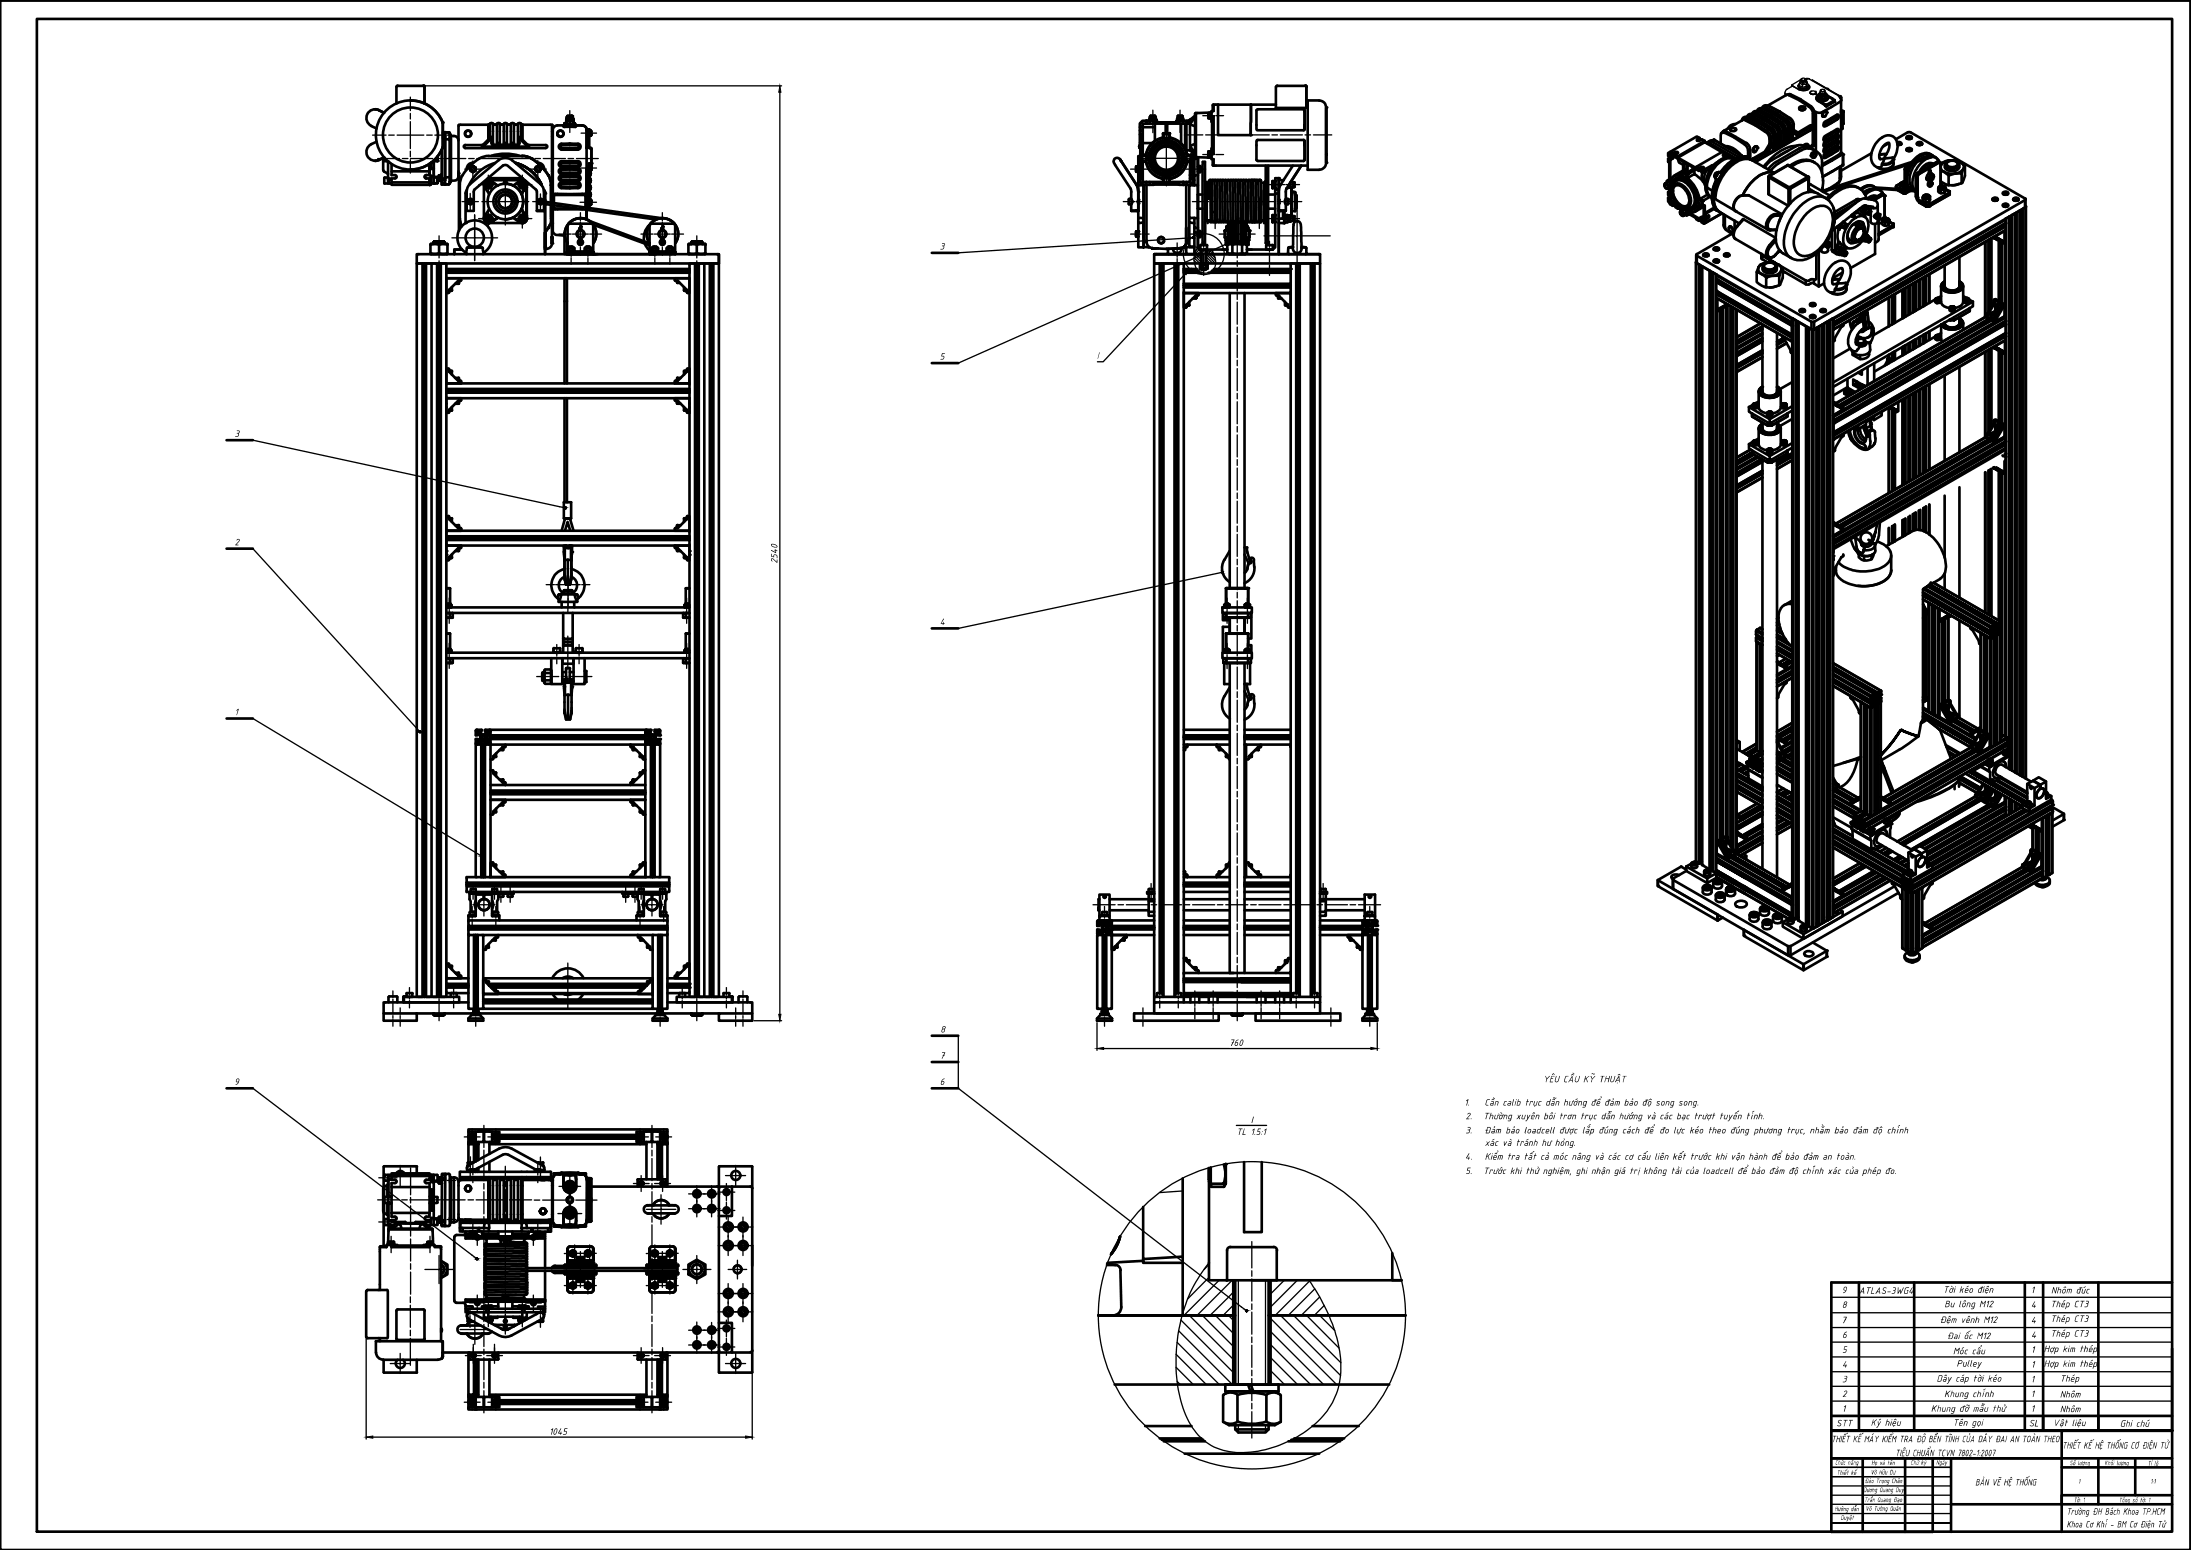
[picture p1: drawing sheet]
<svg xmlns="http://www.w3.org/2000/svg" width="420mm" height="297mm" viewBox="0 0 420 297" stroke-linecap="round" stroke-linejoin="round" font-family="sans-serif">
<defs><g id="words">
<g font-size="1.9">
<text x="180.1" y="47.8">3</text>
<text x="180.1" y="68.9">5</text>
<text x="210.2" y="68.7">I</text>
<text x="44.9" y="83.7">3</text>
<text x="44.9" y="104.5">2</text>
<text x="149" y="108" transform="rotate(-90 149 108)">2540</text>
<text x="180.1" y="119.8">4</text>
<text x="44.9" y="137.1">1</text>
<text x="180.3" y="197.9">8</text>
<text x="180.1" y="202.9">7</text>
<text x="235.5" y="200.4">760</text>
<text x="44.9" y="207.9">9</text>
<text x="180.1" y="207.9">6</text>
<text x="295.7" y="207.4">YÊU CẦU KỸ THUẬT</text>
<text x="239.7" y="215.2">I</text>
<text x="280.6" y="211.9">1.</text>
<text x="280.9" y="214.5">2.</text>
<text x="284.3" y="214.5">Thường xuyên bôi trơn trục dẫn hướng và các bạc trượt tuyến tính.</text>
<text x="284.5" y="211.9">Cần calib trục dẫn hướng để đảm bảo độ song song.</text>
<text x="237" y="217.5">TL 1.5:1</text>
<text x="280.9" y="217.2">3.</text>
<text x="284.4" y="217.2">Đảm bảo loadcell được lắp đúng cách để đo lực kéo theo đúng phương trục, nhằm bảo đảm độ chính</text>
<text x="284.6" y="219.6">xác và tránh hư hỏng.</text>
<text x="280.8" y="222.2">4.</text>
<text x="280.9" y="225">5.</text>
<text x="284.3" y="225">Trước khi thử nghiệm, ghi nhận giá trị không tải của loadcell để bảo đảm độ chính xác của phép đo.</text>
<text x="284.6" y="222.2">Kiểm tra tất cả móc nâng và các cơ cấu liên kết trước khi vận hành để bảo đảm an toàn.</text>
<text x="353" y="247.8">9</text>
<text x="353.1" y="250.6">8</text>
<text x="356.3" y="247.9">ATLAS-3WG4</text>
<text x="372.4" y="247.8">Tời kéo điện</text>
<text x="372.7" y="250.5">Bu lông M12</text>
<text x="389.3" y="250.6">4</text>
<text x="389.3" y="247.8">1</text>
<text x="393" y="250.5">Thép CT3</text>
<text x="393.1" y="247.9">Nhôm đúc</text>
<text x="352.9" y="253.6">7</text>
<text x="353.1" y="256.4">6</text>
<text x="371.7" y="253.5">Đệm vênh M12</text>
<text x="373.1" y="256.6">Đai ốc M12</text>
<text x="389.3" y="253.6">4</text>
<text x="389.3" y="256.4">4</text>
<text x="393" y="253.4">Thép CT3</text>
<text x="393" y="256.1">Thép CT3</text>
<text x="353.1" y="262.1">4</text>
<text x="353.1" y="259.2">5</text>
<text x="374.3" y="259.5">Móc cẩu</text>
<text x="375" y="261.9">Pulley</text>
<text x="389.3" y="259.2">1</text>
<text x="389.3" y="262.1">1</text>
<text x="391.7" y="259.1">Hợp kim thép</text>
<text x="391.7" y="261.9">Hợp kim thép</text>
<text x="353.1" y="267.7">2</text>
<text x="353.1" y="264.9">3</text>
<text x="371.2" y="264.8">Dây cáp tời kéo</text>
<text x="372.7" y="267.7">Khung chính</text>
<text x="389.3" y="264.9">1</text>
<text x="389.3" y="267.7">1</text>
<text x="394.8" y="264.8">Thép</text>
<text x="394.8" y="267.8">Nhôm</text>
<text x="105.2" y="274.9">1045</text>
<text x="351.9" y="273.3">STT</text>
<text x="353.1" y="270.5">1</text>
<text x="358.6" y="273.2">Ký hiệu</text>
<text x="370.1" y="270.5">Khung đỡ mẫu thử</text>
<text x="374.3" y="273.2">Tên gọi</text>
<text x="388.9" y="273.4">SL</text>
<text x="389.2" y="270.5">1</text>
<text x="393.5" y="273.3">Vật liệu</text>
<text x="394.8" y="270.6">Nhôm</text>
<text x="406.3" y="273.4">Ghi chú</text>
<text x="351" y="276.4">THIẾT KẾ MÁY KIỂM TRA ĐỘ BỀN TĨNH CỦA DÂY ĐAI AN TOÀN THEO</text>
<text x="363.3" y="279.1">TIÊU CHUẨN TCVN 7802-1:2007</text>
<text x="395.3" y="277.6">THIẾT KẾ HỆ THỐNG CƠ ĐIỆN TỬ</text>
<text x="378.6" y="284.7">BẢN VẼ HỆ THỐNG</text>
<text x="396.1" y="290.3">Trường ĐH Bách Khoa TP.HCM</text>
<text x="396.2" y="292.7">Khoa Cơ Khí - BM Cơ Điện Tử</text>
</g>
<g font-size="1.4">
<text x="351.7" y="280.7">Chức năng</text>
<text x="358.7" y="280.7">Họ và tên</text>
<text x="366.2" y="280.7">Chữ ký</text>
<text x="371.1" y="280.7">Ngày</text>
<text x="396.7" y="280.8">Số lượng</text>
<text x="403.4" y="280.8">Khối lượng</text>
<text x="411.6" y="280.9">Tỉ lệ</text>
<text x="352" y="282.6">Thiết kế</text>
<text x="357.2" y="285.9">Dương Quang Duy</text>
<text x="357.3" y="287.9">Trần Quang Đạo</text>
<text x="357.4" y="284.2">Đào Trọng Chân</text>
<text x="358.5" y="282.6">Võ Hữu Dư</text>
<text x="397.5" y="287.9">Tờ: 1</text>
<text x="398.4" y="284.3">1</text>
<text x="406.1" y="287.9">Tổng số tờ: 1</text>
<text x="412.2" y="284.3">1:1</text>
<text x="351.7" y="289.6">Hướng dẫn</text>
<text x="352.8" y="291.3">Duyệt</text>
<text x="357.5" y="289.5">Võ Tường Quân</text>
</g>
</g></defs>
<!-- layer: Net_dam -->
<g fill="none" stroke="#000" stroke-width=".51">
<path d="M0 .1h419.9v296.9h-419.9zM7.1 3.6h409.2v289.9h-409.2zM76 16.7v3.1M76.2 16.5h5M76.2 16.4l-.2 .2M78.7 19.2a6.6 6.6 0 0 1 6.1 4.2 6.6 6.6 0 0 0-10.1-2.8 6.6 6.6 0 0 0 0 10.6 6.6 6.6 0 0 0 10.1-2.9M81.2 16.4l.2 .2M81.4 16.7v3.1zM244.6 16.7v3.9l5.7 .1 .1-.1v-.5M244.8 16.5h5.4M244.8 16.4l-.2 .2M250.2 16.4l.2 .2"/>
<path d="M252.9 19.3a1.3 1.3 0 0 1 1.3 1.3M252.9 19.2h-2.2v13.3h2.2a1.37 1.37 0 0 0 1.3-1.3M342.3 18.2l-3.5 2.1M342.4 18.2h.3a13 13 0 0 1 4.6 2.9l.2 .7M343 18l2.2 1M343 18.1l-.6 .1M345.2 19.1l1.5 1a1.79 1.79 0 0 1 1.1 1.5v5.9l-.3 .3-.1 .2-.5 .1M347.9 18h.1M348.4 18.7a.95 .95 0 0 0 1.4 .6 .64 .64 0 0 0 .6-.6M348.5 19.3l1 .6M348.6 18.3a.51 .51 0 0 0-.4 .5 .51 .51 0 0 0 .3 .5l1 .6M348.6 18.3l-.4 .2-.1 .3 .4 .5"/>
<path d="M348.6 18.4v.3l.6 .3M348.7 18.2a.49 .49 0 0 0-.3 .6 .49 .49 0 0 0 .5 .4h.6a.68 .68 0 0 0 .9-.6M348.7 18l-.1 .4 .4 .1 .2 .5 .7-.1v-.3M348.8 18l.1 .2 .3 .1v.4l.3-.2 .4 .1 .2-.5-.1-.1M349.5 19.9l.4 .4M349.5 19.9l.4 .2 .2 .2v-.2M349.5 19.9h.1M349.7 20l.2 .2M349.9 18l-.3 .3h-.4v-.2M350.1 18.3l.3 .3M350.1 18.1l-.2 .8M350.3 18.3h.1"/>
<path d="M350.8 19.9h.1M350.8 19.9l-.7 .5-.2-.1M350.9 19.9l-.8 .4M351.2 18.9l-.9-.5 1.3 .8M351.6 19.5v-.3l-1.5 .9M351.6 19.5l-.7 .4M351.6 19.3v.2M351.6 19.1v.4M352.5 18.4a.64 .64 0 0 1 .4 .5 .64 .64 0 0 1-.2 .6M352.6 19.5l-3.3 2M352.7 18.4l.2 .3M352.7 18.4l-.1 .1"/>
<path d="M352.8 18.7v.2M352.9 18.7v.3M352.9 19.2v10M71.2 24.2l1 .4M71.9 20.9l.7 .2a1.67 1.67 0 0 0-2.2 .8 1.67 1.67 0 0 0 .8 2.2M72.2 27.2a2.27 2.27 0 0 0-2 1.8 1.67 1.67 0 0 0 2.4 1.6l-.7 .2M72.6 21.1l1 .5zM72.6 30.7l1-.5zM73.4 32.6l.2 .3 .8 .4M73.4 30.3v2.2M73.7 30.3v.6h.6M74.4 30.9h.1"/>
<path d="M74.4 31v.1M74.4 34.2l.7 .1M74.4 31.1v3.1M74.4 34.2v.8l.7 .2M74.4 35v.2h.3M74.4 34l-.7 .1v1l.7 .1M74.4 31h.1M74.4 31.1h.1M74.4 34.3l.1 .1M74.5 34.4h.2v-.1v.1M74.5 31v.1M75.1 35v.4h7.2"/>
<path d="M75.1 31.4v1.4M82.3 31.4v2.2zM82.3 32.8h-7.2v.8h.6a.32 .32 0 0 1 .3 .3 .32 .32 0 0 1-.3 .3h-.6v.8h7.2v-.8h-.6a.32 .32 0 0 1-.3-.3 .32 .32 0 0 1 .3-.3h.6M82.3 34.2v1.2v-.4M82.3 34.9v.5zM82.3 35.2v.2zM82.3 35.2h.8M82.3 34.3h.3M82.6 31.2v1h.5M82.6 32.2v.2h.5M82.7 31.1h.4M83.1 35v.1"/>
<path d="M83.1 34h.7l.1 .6M83.1 30.9v.3h-.5M83.1 33.9v1.2M83.1 31.2v3.9M83.1 30.9v3M83.1 33.8h-.5v1.3M83.1 30.9h.7M83.1 33.9h1M83.1 35v.2M83.8 30v.8zM83.9 35l-.1 .2h-.7M83.9 30.8l-.1 .1"/>
<path d="M83.9 34.6v.4M83.9 34.6v-.5v.9M84.2 33.6v.5h.3M84.2 34.1v.5h.3M84.2 33.6v1M84.2 34.7h.3v-.2v.2M84.2 33.6h.3M84.5 33.6v.9M84.5 33.6h.1M84.5 34.5h.1M84.7 28.7v5.5h.6M84.7 34.2v.4h.6"/>
<path d="M84.7 33.5h-.2v1.2h.2M84.7 34.6v.5M84.8 23.5v4.8M84.8 28.3a6.6 6.6 0 0 1-6.1 4.2M84.8 23.5l.1 .1M84.9 23.7l-.1 4.6M84.9 25.3l1.1 .1-.7-.1M84.9 26.4h.4M84.9 26.1h.4M84.9 25.6h.4M85.3 26.1v8.5zM85.3 26.7h.9v7.3"/>
<path d="M85.3 34.5v.8M85.3 35v.4M85.3 35.1h-.6v.3h.6M85.3 34h.9M85.3 35.3h.7M85.3 25.3v.9M85.3 25.3v.4M86 25.3l.2 .3M86.2 25.9l.2 .2M86.2 25.6v1.1M86.2 34v1.1M86.2 34.8v.3"/>
<path d="M86.2 25.6v.3M86.2 26.3v.6M86.2 26.9v7.9M86.2 25.9v.4M86.2 26.4l.1-.1v.6v-.5M86.2 35.1l-.2 .2M86.2 33.8h.1M86.2 26.3h.1M86.3 33.8v.6zM86.3 34.4h-.1M86.3 26.9h-.1M86.4 34.6l-.2 .2"/>
<path d="M86.4 26.1a1.05 1.05 0 0 1 1.5 .8M86.4 26.1v8.5M87.9 33.3a1.07 1.07 0 0 1-.3 1.1 1.07 1.07 0 0 1-1.2 .2M87.9 24.2v9M87.9 33.6l.1 .2M87.9 33.6v.1M87.9 33.2v.3M87.9 23.9v.2M87.9 24l5.7-.1v2.8M88 33.8v10.4M88.7 33.6l-.5 1.4-.1 6.8M89.2 25.3h.1"/>
<path d="M89.2 27.8l-.3 .3 .3 .2M89.2 37.1v5.6M89.5 36.4l-.3 .6M90.6 33l.5-.3zM90.6 31.8l.5 .3zM90.6 31.8l-.2 .2a.55 .55 0 0 0-.3 .6 .55 .55 0 0 0 .5 .4M90.7 31.2a1.21 1.21 0 0 0-1.2 1.3M91.1 32.4l-.2 .4M91.1 32.1v.6zM91.1 32.4a.49 .49 0 0 0-.5-.5 .49 .49 0 0 0-.4 .7 .49 .49 0 0 0 .7 .2M91.8 30.4l-2 1.6-1.1 1.6M92.4 28.1h9"/>
<path d="M92.7 27.7l-.3 .1h-3.2M92.8 35.4v6.5M92.9 27.9l-.5 .2M92.9 35.9l.9 1.3M93.2 34.7h.8l.4 .7-.4 .7h-.8l-.4-.7zM93.5 34.1h6.6M93.6 34.5h6.5M93.6 34.8a.57 .57 0 0 1 .6 .6 .57 .57 0 0 1-.6 .5M93.6 34.5l.5 .1M93.6 23.9l.3-.2v2.6h.3M93.7 29.9h6.3M93.7 29.9l-1.2 .2-.7 .3"/>
<path d="M93.8 26.6l-1.2 1.1M93.9 26.3l-.1 .2M93.9 23.7a.35 .35 0 0 1 .5 0 .35 .35 0 0 1 .1 .5v3.2a.4 .4 0 0 0 .4 .4 .4 .4 0 0 0 .4-.4M94 34.7l.4 .7-.4 .7M94 26.7l-1.2 1.2M94.1 34.7l1.3 .9zM94.1 34.6a.87 .87 0 0 0-1.1 .1 .87 .87 0 0 0-.1 1.2M94.2 29.9a9.2 9.2 0 0 1 5.4 0M94.2 26.3l-.2 .4M94.2 26.3v1.1M94.2 27.4a.66 .66 0 0 0 .7 .7 .66 .66 0 0 0 .6-.7 .66 .66 0 0 0 .7 .7 .66 .66 0 0 0 .7-.7M94.5 23.7l.3 .2"/>
<path d="M94.8 23.9h.2M94.9 31.2a7.6 7.6 0 0 0-4.9 4.2M95 23.9l.2-.2v3.7M95.3 23.7a.56 .56 0 0 1 .8 .2M95.8 23.7v3.7a.4 .4 0 0 0 .4 .4 .4 .4 0 0 0 .4-.4M96.1 23.9h.2M96.3 23.9l.2-.1a.38 .38 0 0 1 .5-.2 .38 .38 0 0 1 .2 .6v3.2a.4 .4 0 0 0 .4 .4 .4 .4 0 0 0 .4-.4M96.6 35.2h.6M96.6 35.2h.1M96.6 23.7v3.7M96.6 34.9l.1 .2M96.7 35.1l-.1 .1"/>
<path d="M96.7 35.1h.3M96.7 35.2h.2h-.2M96.9 37.3a1.29 1.29 0 0 1 1.3 1.3 1.29 1.29 0 0 1-1.3 1.3M96.9 36.8a1.84 1.84 0 0 1 1.8 1.8 1.84 1.84 0 0 1-1.8 1.9M96.9 35.2a3.4 3.4 0 0 1 3 1.9M97 35.2h.1M97 35.1l.2 .1M97.1 34.9h-.5l.1-.2h.3v.4M97.1 35.2h-.2M97.1 35.2h.1M97.2 35.2h-.3h.2M97.2 23.7l.3 .2"/>
<path d="M97.5 23.9h.1M97.6 23.9l.3-.2v3.7M98 23.7a.35 .35 0 0 1 .4 0 .35 .35 0 0 1 .1 .5v3.2a.4 .4 0 0 0 .4 .4 .4 .4 0 0 0 .4-.4M98.6 23.7l.2 .2M98.8 23.9h.2M98.9 31.2a7.6 7.6 0 0 1 4.9 4.2 7.6 7.6 0 0 0-4.9-4.2zM99 23.9l.3-.2v3.7M99.3 23.7a.35 .35 0 0 1 .5 0 .35 .35 0 0 1 .1 .5v2.1M99.6 26.3l.2 .4M99.7 34.7h.8l.4 .7-.4 .7h-.8l-.3-.7zM99.7 26.7l1.2 1.2M99.9 26.3v.3l1.4 1.2h3.3l.3 .1v.3l-.3 .1-15.4 .1"/>
<path d="M99.9 26.3h-.3v1.1a.66 .66 0 0 1-.7 .7 .66 .66 0 0 1-.6-.7 .68 .68 0 0 1-.7 .7 .68 .68 0 0 1-.7-.7M99.9 23.7l.3 .2M99.9 37.2l.9-1.3-.9 1.3M99.9 37.1a3.4 3.4 0 0 1 0 3M100.1 29.9l1.1 .2 .7 .3M100.1 34.8a.57 .57 0 0 1 .6 .6 .57 .57 0 0 1-.6 .5M100.1 34.5a.87 .87 0 0 1 .8 1.4 .87 .87 0 0 0-.1-1.2 .87 .87 0 0 0-1.2-.1l-1.3 1M100.5 34.7a.79 .79 0 0 1 0 1.4M100.9 27.9l.5 .2M101.9 30.4l2 1.6 1.2 1.6M103 31.2a1.21 1.21 0 0 1 1.3 1.3M103.4 31.9a.58 .58 0 0 1 0 1l.3-.5z"/>
<path d="M103.4 31.9h-.6l-.3 .5 .3 .5h.6M104.3 36.4l.2 .6M104.5 37.1v11.6zM104.5 38.5v.3M104.5 38.3v.7M104.5 39.1l21.2 3M104.5 38.7l22.3 3.1M105.1 33.6l.3 .7 .2 1.1M105.5 34.6v.1M105.5 23.9h-5.3v2.8M105.5 23.9l.4 .1M105.6 35.5v3.3z"/>
<path d="M105.6 39.2v3.2M105.8 39.3v6.2M105.8 33.8v5M105.8 24.2v8.8M105.8 26.1v7.2M105.8 24.2l.1 1M105.8 26.1h.1M105.8 23.9v.2M105.9 33.2l-.1 .6M106 39.3v3.4M106 25l-.2 .2v.9M106 25v13.9"/>
<path d="M106.1 38.9v-1.5l.3-.2h5.6l.4 .3v2.3M106.1 39.3v.6l.3 .2h5.3M106.2 38.9v-1.4l.1-.1h5.8l.1 .1v2.3M106.2 39.3v.5l.1 .1h4.2M107.3 27.7l.3-.2h3.2a.58 .58 0 0 1 .5 .6 .58 .58 0 0 1-.5 .6l-3.4-.1a.54 .54 0 0 1-.1-.9zM107.3 32.4l.3-.2h3.2a.58 .58 0 0 1 .5 .6 .58 .58 0 0 1-.5 .6h-3.2a.58 .58 0 0 1-.3-1zM107.3 31.1l.3-.2h3.2a.58 .58 0 0 1 .5 .6 .58 .58 0 0 1-.5 .5h-3.4a.57 .57 0 0 1-.1-.9zM107.3 33.8l.3-.2h3.2a.58 .58 0 0 1 .5 .6 .58 .58 0 0 1-.5 .5h-3.4a.54 .54 0 0 1-.1-.9zM107.3 35.1l.3-.1 .7-.1 2.5 .1a.55 .55 0 0 1 .5 .5 .55 .55 0 0 1-.5 .6l-3.4-.1a.54 .54 0 0 1-.1-.9zM107.5 31.3l3.3-.1 .2 .3-.2 .2h-3.2h-.1zM107.5 32.6l3.3-.1 .2 .3-.2 .3h-3.2l-.1-.1zM107.5 27.8h3.4l.1 .3-.2 .3h-3.2l-.2-.3z"/>
<path d="M107.5 33.9h3.4l.1 .2-.2 .3h-3.2l-.2-.3zM107.5 35.2h3.4l.1 .3-.1 .3h-3.4zM108 24l.2 .3h1M108 24h-1.2a.91 .91 0 0 0-.8 .9M108.2 23.7l.3 .1zM108.2 23.6h.3M108.2 23.7h.1M108.2 23.7h.3M108.5 23.6l-.3 .1M108.5 23.1v.6h.7M108.5 23.1h.1M108.6 23l-.1 .3a.42 .42 0 0 1 .7 0 .42 .42 0 0 1 .7 0v-.2v.2"/>
<path d="M108.6 22.7l-.1 .4M108.6 23l-.1 .1M108.6 22.8l-.1 .3M108.7 22.4l-.1 .3M108.8 22.3h.8v.4M108.8 22.4h-.2v.6M108.8 22.3v.4M109.2 23.3v.4l.4 .1 .3-.1v-.4M109.2 24.3h1.1M109.6 22.2l-.8 .1M109.6 22.2v.1M109.6 22.3l.2 .7"/>
<path d="M109.8 22.7h-1.1v.3h1.1M109.8 23l.1 .1M109.8 22.7l.1 .2M109.8 23l.1 .5v-.4M109.9 23.3v.5M109.9 22.9v.2zM109.9 23.6h.3M109.9 23.7h.3M110 23.8v.2M110.2 23.7l-.3 .1M110.2 23.8h-2v.2M110.2 23.6v.1"/>
<path d="M110.2 23.8v.2M110.2 23.8h.1M110.4 24h-2.4M110.4 24l-.2 .3M110.4 24h1.2M111.6 24a.91 .91 0 0 1 .9 .9M112.4 24.8h.4zM112.4 25v3.3M112.4 32.4v9.7M112.4 32.2l.1 .2M112.4 39.3l.1 .2M112.4 24.9h.1"/>
<path d="M112.5 24.7l-.1 .2M112.5 28.2l-.1 4h.5M112.8 24.8l.1 .1zM112.8 39.5h-.4v.3M112.8 39.5h-.3M112.9 28.3l.3 .1M112.9 32.3v7v-.2M112.9 32.8v1M112.9 31.8v.8M112.9 38.3v.8M112.9 28.3h.1zM112.9 34.1l.1 .2"/>
<path d="M112.9 35.4l.3 .5-.1 .3M112.9 36.8l.1 .2M112.9 39.4l-.1 .1M112.9 32.8l.3 .3zM112.9 35.4v1.1M112.9 34.1v1M112.9 36.8v1M112.9 31.8h.1M112.9 38.3h.1M112.9 25v3.3M112.9 31.3v.5M112.9 32.6v.2"/>
<path d="M112.9 33.8v.3M112.9 35.1v.3M112.9 36.5v.3M112.9 37.8v.5M112.9 32.6h.1M112.9 25.9h.1M112.9 39.1h.1M112.9 32.2v.1M112.9 39.3v.1v-.1M112.9 25v-.1v.1M112.9 31.9v-.2h.3l.1 .5M112.9 25.1v3.2"/>
<path d="M112.9 35v.1M112.9 36.3v.2M112.9 25.8v.2h.4v-.5l-.1 .3h-.3v-.5h.3l.1 .6-.1-.1M112.9 38.5v-.2h.4l-.1 .7M112.9 39h.3v.3h-.3zM113 33.6l-.1 .2M113 37.6l-.1 .2M113 33.6h-.1M113.1 37a.37 .37 0 0 1 .1 .4 .37 .37 0 0 1-.3 .3M113.1 34.3a.32 .32 0 0 1 .1 .3 .32 .32 0 0 1-.1 .3M113.2 33.1v.2l-.1 .2M113.2 31.9l.1-.1v.4"/>
<path d="M113.2 38.5h-.3v.5M113.2 31.7h.1M113.2 25l.1 .1M113.2 38.3h.1M113.3 28.3l.1 .2M113.3 32.2l-.1 .3h-.3v-.6h.3l.1 .7-.1-.1M113.3 32.2l-.1 .5h-.3v-.2M113.3 32.6h.1M113.3 25.1v.4zM113.3 25.1l-.1-.1h-.3v.3M113.3 38.8v.4zM113.3 32.6v-.3l-.1 .4"/>
<path d="M113.3 26h-.1M113.3 39.2l-.1 .1M113.3 25.1l-.1 .2M113.4 28.5v2.8h-.5v.9M113.4 31.3v.9M113.4 28.5v3.7M113.4 32.2l-.1 .1M113.4 32.2l-.2 .1M214.7 30.6l.2 .2a.72 .72 0 0 0-1-.5 .72 .72 0 0 0-.2 1.1l3 4.8 .1 1.9M214.9 30.9l3 4.6 .3 1.3M216.4 38.6h.1M216.5 38.1v1"/>
<path d="M216.5 38.6v.5h.3M216.5 38.1v.5M216.5 38.1h.3M216.8 38.1l.1 .1a.67 .67 0 0 1-.1 .9M216.8 39.1v1.3M217 38.6v.1M217.8 31.9h.3M217.8 32.4v.5h.4M217.8 31.9v.5M217.8 31.9v1M218.1 31.9v.5M218.1 31.9v1v-.5h-.3"/>
<path d="M218.1 31.9h.1M218.2 38.3v.7M218.2 35.5v6.2M218.5 34.2h.5v.7h.7v.5h-.7l-.5-.4zM218.5 33.6v.6M218.5 24.4v.6M218.5 25.8v1.6h.3M218.5 34.5h-.3v1l1-.1v9.9v-2.7M218.5 27.8l.1 .6M218.5 27.8a.32 .32 0 0 0 0 .6M218.6 30h-.4v4.5M218.6 29.9h-.4v.1"/>
<path d="M218.6 27.8h-.1M218.6 27.4v5.4M218.8 30.8l.1 .2M218.8 31v1.8h-.3v.8h.5M218.9 29.7l-.1 .1M219 34.2v-3.2v3.9M219 23.7v1.3M219 27.4h1.9M219.2 35.5v6.3M219.4 29.7l.4 .3M219.6 31l.1 .1M219.6 29.6v.1h-.8v1.3h.8v.1"/>
<path d="M219.7 31.1a4 4 0 0 0 3.1 3.1M219.7 23.1v.6zM219.7 23.1h-.7l-.5 .6v.7h.5v-.7h1.3M219.7 23.1h.6M219.7 31.1a3.9 3.9 0 0 0 3.1 3.1M219.8 35.5v10.8M219.8 30v.6l-.4 .3M220.2 23.1l.1-.2 .3 .2 .3-.2 .5 .2 .2-.2 .1 .2M220.2 23.1h.1M220.3 34.9h-.6v.5h.6M220.4 22.7h1.1M220.4 22.7v-.3h1.1v.3"/>
<path d="M220.4 22.7l-.2 .4M220.5 22.3h.9M220.5 22.3v.1M220.6 23.1h.1M221.1 35.2v.2M221.1 23.1v.3M221.1 35.4h4.9M221.4 24.4h-2.4v5.3v-4.7h-.5v.8h.3v3.9M221.4 23.7v3.3M221.4 23.1v.3M221.4 22.3v.1M221.5 22.7l.2 .4"/>
<path d="M221.7 23.1v.3M222.8 34.3h.1M222.8 34.2l.1 .1v.7M222.8 26.5a3.9 3.9 0 0 0-3.1 3M222.8 26.4a4.3 4.3 0 0 0-3.3 3.3h.1M222.9 25.7v.7l-.1 .1 .1-.1M222.9 35v.2h3.1v.2h1.4M222.9 35l.2 .1M222.9 34.9h-2.6v.5h.8v-.2h1.8M223.1 25.5l-.2 .2M223.6 34a.57 .57 0 0 1 .6 .6 .57 .57 0 0 1-.6 .5M223.6 25.5a.57 .57 0 0 1 .5 .4 .57 .57 0 0 1-.2 .7"/>
<path d="M223.7 23.7v1.9v-1.9h3.1M223.9 26.6l-.3 .1M224.1 25.5l.1 .2M224.2 26.3l.1 .2zM224.2 25.6h-1.3v.1M224.2 25.6v.7zM224.2 34.4v.8v-.8M224.2 34.9h3.2M224.2 34.3v.1M224.2 35l-.1 .1M224.3 26.4a4 4 0 0 1 3.2 3.2M224.4 26.5a3.9 3.9 0 0 1 3 3"/>
<path d="M225.4 23.3v.1M225.6 23h1.2M225.6 23v-.3h1.2v.3M225.6 23l-.2 .3M225.8 22.3h.9M225.8 22.3v.4M225.8 23.3v.1M226 23.2l-.2 .1-.2-.2-.2 .2M226.4 23.7v2.7a1.64 1.64 0 0 0 .5 1.7l.3 .2M226.7 22.3v.4M226.7 23.1h.7M226.8 34.9v.5z"/>
<path d="M226.8 23.7v-.6h-.8v.3h-4.9v-.3h-.8v.6h3.1v1.9M226.8 23.7h.6v5.1h.7M226.8 23l.1 .1M226.8 23.1v.6M227.1 28.3l.4 1.3M227.2 23.7v4.6l.2 .5M227.4 35.4v11M227.4 31.1l.2-.1zM227.4 29.6l.2 .1zM227.4 23.1h.4v.6h-.4zM227.4 31.1a3.9 3.9 0 0 1-3 3.1M227.5 29.6l.1 .1"/>
<path d="M227.5 31.1a4 4 0 0 1-3.2 3.1M227.5 31a4.4 4.4 0 0 1-3.3 3.4l.1-.2M227.6 31h.8M227.6 29.7h1.5M227.6 30.9l-.1 .2M227.8 29.7a.57 .57 0 0 1 .6 .6 .57 .57 0 0 1-.6 .6M228 35.5h1.6v6.3h-1.6zM228 35.4v.1M228 30.8h.1M228.1 23v5.8M228.1 28.8l1 .8M228.1 33.6v.6"/>
<path d="M228.1 33.6h.5M228.1 23l-.1 .1h-.2v.6M228.1 31v2.6M228.2 35.4l.4-.4zM228.2 29.7l.2 .1M228.4 30.8l-.2 .2M228.4 29.9v.2M228.4 30.4h.1M228.4 32.8h.2M228.4 31.1v.1M228.6 30.1v2.7M228.6 34.2h-.5v.7h-.7v.5h.8"/>
<path d="M228.6 32.8v2.2zM228.6 34.5h.3M228.9 30.1v.3M229.1 22.5l-1 1.3 .1 .1 .9 .3M229.1 27.6l-.9 .3-.1 .1 1 1.2M229.1 22.2l-1 .8M229.2 21.7l-.1 .1v7.4a.52 .52 0 0 0 .1 .8h-.8v-.3v3.1v-1.8v.1M229.2 21.7v8.3M229.6 31.9v-1.8v5.4M229.6 32.9v4.4M229.6 40v4.4M229.6 37.3v2.7"/>
<path d="M229.6 31.9v1M229.6 33.6h-.7v1.9M229.6 30.4h-.7v3.2M229.6 32.9h.1M229.6 31.9h.1M229.6 37.3h.9M229.6 40h.9M229.6 32.2h.1M229.7 32.1h.3v.6h-.3zM229.7 32.1v-.3h.3v1.2h-.3v-.3M230 32.1v-.1v.8v-.1M230 31.8v.1"/>
<path d="M230 32.6v.2M230 32.1v.8v-.7M230 31.9v.3v-.3M230 32.9v.1M230.5 31h.5v15.6h-.5zM231 34.7l.3 .3h.4a.37 .37 0 0 1 .2-.6 .37 .37 0 0 1 .4 .6l.1 7.3M231.3 35v7.2M231.6 21.9v.3h.4M231.6 21.9v.8h.4M231.6 22.2v.5M231.6 29.3h.4v.6h-.4zM231.6 29h.4v.3"/>
<path d="M231.6 29v.3M231.6 29.9v.3M231.6 29v1.1l.4 .1M231.6 21.7v.2M231.7 34.8l-.1 2.9M231.9 34.8l.2 7.4h-.9l-.2 .3M232 21.7v.9M232 21.7v.8M232 21.7h-.4v.2M232 29.2v1v-.3M232 29.2h.1M232 30.1h.1"/>
<path d="M232 21.7h.1M232 22.6h.1M232 29v.2M232 22.5h.1M232 21.6v1.2h.2M232 30.2l-3.6-.1v1M232 30.2h.2M232 21.6h.2M232 21.6l-2.8 .1M232.2 22.3v1.1l.3-.1M232.2 29.9v.2M232.2 29h-.2v1.2"/>
<path d="M232.2 21.7v.2M232.2 34.6a.35 .35 0 0 1 .5 0 .35 .35 0 0 1 .1 .4l.1 7.4a.27 .27 0 0 1-.3 .2 .27 .27 0 0 1-.2-.2M232.3 23.4v5M232.5 31.7h.1M232.5 28.5l-.3-.1v1.1M232.5 30.5v1.1M232.5 20.2v1.1M232.6 20.1h-.1M232.6 20.1v1.2h-.4v1h.4v7.2h-.4v1h.4v1.2M232.6 22.3l-.1 .1v7l.1 .1M232.6 31.7h18.1M232.6 20.1h12"/>
<path d="M232.7 34.6l.2-.2 .3 .1 .1 .5M233.2 34.6a.35 .35 0 0 1 .5 0 .35 .35 0 0 1 .1 .4v7.4a.26 .26 0 0 1-.2 .2 .26 .26 0 0 1-.3-.2M233.3 34.9v7.2M233.5 20.1v5.8h6.2l.1-5.8-.1 5.8M233.7 34.6a.28 .28 0 0 1 .3-.1 .28 .28 0 0 1 .2 .3l.2 7.6a.31 .31 0 0 1-.3 .2 .31 .31 0 0 1-.3-.2M234.2 34.6a.35 .35 0 0 1 .5 0 .35 .35 0 0 1 0 .4l.1 7.4a.28 .28 0 0 1-.2 .2 .28 .28 0 0 1-.3-.2M234.7 34.6a.3 .3 0 0 1 .3-.1 .3 .3 0 0 1 .2 .3M235.7 34.6l.3-.2 .3 .4v7.5M236.2 34.6a.33 .33 0 0 1 .4-.1 .33 .33 0 0 1 .1 .5l.1 7.4a.27 .27 0 0 1-.2 .2 .27 .27 0 0 1-.3-.2M236.7 34.6l.2-.2 .2 .1 .1 .5 .1 7.4-.2 .2h.3v3.7M237.2 34.6a.35 .35 0 0 1 .4 0 .35 .35 0 0 1 .1 .4l.1 7.4a.27 .27 0 0 1-.3 .2 .27 .27 0 0 1-.2-.2M237.7 34.6l.1-.2 .4 .2 .1 1.6v6.2l-.3 .2-.2-.2"/>
<path d="M238.1 34.6a.35 .35 0 0 1 .5 0 .35 .35 0 0 1 .1 .4l.1 7.4a.27 .27 0 0 1-.3 .2 .27 .27 0 0 1-.2-.2M238.6 34.6a.28 .28 0 0 1 .4-.1 .28 .28 0 0 1 .1 .3M239.6 34.6a.36 .36 0 0 1 .5 0 .36 .36 0 0 1 .1 .4l.1 7.4a.25 .25 0 0 1-.3 .3 .25 .25 0 0 1-.2-.4M239.7 34.8l.1 7.6a.26 .26 0 0 1-.3 .2 .26 .26 0 0 1-.2-.2M240.2 34.6a.37 .37 0 0 1 .4 0 .37 .37 0 0 1 .1 .4l.1 7.4a.27 .27 0 0 1-.2 .2 .27 .27 0 0 1-.3-.1M240.6 34.6a.3 .3 0 0 1 .4-.1 .3 .3 0 0 1 .2 .3M241.7 35h.6l.3-.3-.3 .3v7.2l.3 .4-.3-.4h-.5v-5.7M241.8 39.2l-.1-4.2a.35 .35 0 0 0-.1-.5 .35 .35 0 0 0-.5 .2l.2 7.7a.27 .27 0 0 1-.3 .3 .27 .27 0 0 1-.3-.2M242.6 31.7v14.9h.5v-6.6M243.1 31.7v5.6M243.1 37.3h1.3M243.1 40h1.3"/>
<path d="M243.1 37.3v2.7M243.9 35.4h.5v.7h-.5zM243.9 34.7v1.4M244.4 36v.1M244.4 34.7h-.5v.7M244.4 36.1h.1M244.4 34.7h.1M244.4 34.8h.1M244.4 36h.1M244.4 34.1h.7v.2M244.4 35.4v-.7v1.3M244.4 34.3v2"/>
<path d="M244.5 34.1v.2M245.1 34.3v14.4v-6M245.1 38.3v.7M245.1 34.5v.9M245.1 37.1h-.7v10.3l-.4 .4h-5M245.1 36.3h-.7v.8M245.1 34.5h.9M245.1 35.4h.4M245.1 34.3v.2M245.1 35.4v2.9M245.1 39v2.9M245.2 34.1v.2"/>
<path d="M246.5 38.1v.1a.66 .66 0 0 0 0 .9M246.5 39.1v1.3M246.5 38.1h.3M246.8 38.1l.1 .1M246.8 38.1v1h-.3M246.9 38.2v.9zM246.9 39v.1M247 36l-.4 .1M247 35.5v.5M247 36h.3M247.3 35.1v.9zM247.3 35.8h.6"/>
<path d="M247.4 35h.5M247.5 35.8v5.6zM247.6 36.8h.4zM247.8 31.7l-2.5 4a5.9 5.9 0 0 0-.2 2.6M247.9 35v.8M247.9 35h.1M248 36.8h.1M248 35v.8zM248 35.8h-.1M248 36.8h.2M248.2 37.4h.3M248.2 37.4v-.6v3.7v-.6h.2"/>
<path d="M248.2 37.4v2.6M248.3 39.9v.1M248.4 37.4l.1 2.5M249.4 31.7l-2.9 4.5v1.9M250.1 27l-.2-.2h-8.9l-.2 .2v3.6l.3 .2h8.8l.2-.2M250.1 21.2l-.2-.3h-8.8l-.3 .3v3.6l.2 .2h8.9l.2-.2M250.1 27v3.6zM250.1 21.2v3.6zM250.4 20.1v-3.4v3.9M250.4 20.1h.3M254.2 20.6v10.6zM319.1 35.3a.47 .47 0 0 1 .6 .3 .47 .47 0 0 1-.2 .5l-.4-.4z"/>
<path d="M319.2 35.2a.64 .64 0 0 0 .5 .9M319.2 35.2l.5-.3 .4 .3a.51 .51 0 0 1 .1 .7l-.5 .2M319.2 35.2h.2l.4 .4M319.3 35.1l-.1 .1M319.5 34.8v.2M319.6 34.7l.5 .3 .1-.1M319.6 34.7h-.1M319.7 30.4l.5 .3M319.7 34.5v.1M319.7 37.9v.7l.4 .5 .5 .3M319.7 37.9l.5 .3M319.7 37.9l.5-.2 .4 .2"/>
<path d="M319.8 34.5h.1M319.8 35.6v.5h-.1M319.8 34.6l-.3 .1M320 34.4l-.4 .3M320 36v.9l-.3-.1v.6l.5 .2M320 34.4l.2 .1M320 36.7l-.3 .1M320 36l.1 .1a6.9 6.9 0 0 0 2.3 3.9l.1 .2M320.1 34.9v.1M320.1 29.1l-.4 .2v.6l.5 .2v-.5l.4 .3v-.5M320.1 34.9h.1M320.2 30.1l.4-.2a.22 .22 0 0 1 .3 .1 .22 .22 0 0 1-.2 .3l-.5 .4v3.8"/>
<path d="M320.2 36.3v1.3l.3-.1M320.2 34.9h-.1M320.2 36.2l.6 1.8 .7 1 .8 .9M320.3 35.4l-.5 .2M320.3 34.4l-.1 .1M320.4 30l-.2 .1M320.4 37.5l-.2 .1M320.5 35.7l.1 .9M320.5 35.7h.1M320.5 34.1l-.4 .8M320.5 35.7l.1 .6M320.6 35.7h.1"/>
<path d="M320.6 36.4l.1 .2M320.6 30.4l-.4-.2-.5 .2v.6l.3 .1v3.3M320.6 39v.4M320.7 35.8a3.5 3.5 0 0 0 2.3 3.9M320.7 37.8l-.5 .4v.5M320.7 35.8a1.14 1.14 0 0 1 1.9-.3 3.4 3.4 0 0 1 1.3 3.8 .97 .97 0 0 1-.9 .4M320.7 35.8l.2-.6a1.26 1.26 0 0 1 2.1-.2 3.8 3.8 0 0 1 1.6 4.4l-.5 .4-1.1-.1M320.9 35.8a1.23 1.23 0 0 1 1.8 .3 2.88 2.88 0 0 1 .9 3.2 1.23 1.23 0 0 1-1.8-.3 2.84 2.84 0 0 1-.9-3.2zM320.9 38.3l-.7 .4 .4 .3 .6-.3M321.1 29.2v.4l-.5 .3M321.1 38.7v.5l-.5 .2M321.3 29.5l-.2 .1"/>
<path d="M321.3 39.1l-.2 .1M321.4 34.1a1.68 1.68 0 0 0-.9 1.7M321.4 39.1l-.3 .1M321.6 33.4l.5 .1M321.6 33.5l-.6 .1-.5 .4M321.6 30.5l.2 .6 .9 .6M321.8 39.9l-.2 .1M322 33.6a1.47 1.47 0 0 0-1.8 1.3M322.1 34a1.38 1.38 0 0 0-1.6 1.7M322.1 33.6a.51 .51 0 0 1 .5 .2 .51 .51 0 0 1-.1 .6l-.3-.1a.53 .53 0 0 1-.1-.7zM322.1 34.1a1.37 1.37 0 0 0-1.5 1.7v.3M322.1 34l-.7 .1"/>
<path d="M322.2 33.5a.58 .58 0 0 0-.1 .6 .58 .58 0 0 0 .6 .3M322.2 39.4l.2 .2a1.87 1.87 0 0 0 2.4 .4l.4-.6M322.2 33.4a.68 .68 0 0 1 .5 1M322.2 34.2a1.31 1.31 0 0 0-1.5 1.6M322.3 39.9l-1.2-.7v.5l.5 .3v-.2l.8 .4M322.5 33.1v.2M322.6 31.6v1.1M322.7 32.8v.1M322.7 32.9l-.2 .1h.1M322.7 32.8h.1M322.7 34.4a4.9 4.9 0 0 1 2.5 4.2M322.8 33.9h-.1"/>
<path d="M322.8 31.1a1.3 1.3 0 0 0 .3 1.5M322.9 34.3l1.3 1.2M322.9 34.3a5.6 5.6 0 0 1 2.4 4.3M322.9 34.3l.7 .5M322.9 32.5l-2 1.1M323.3 32.5l-.6 .3 .1 .1-.3 .1 .4 .2h-.3l-.4 .2M323.3 33.4l.1 .2M323.4 34.1l.1 .1M323.4 34.1l.2-.2 .1 .2-.2 .1M323.4 34v.1M323.5 34.3l.8 .9 .7 1.1 .6 1.8M323.5 34.2l.9 .9 .7 1.1 .6 1.9"/>
<path d="M323.5 33.3l.1 .1M323.6 34.8a5.3 5.3 0 0 1 1.7 3.8M323.6 33.3h-.1l-.3 .1-.3-.2 .2 .2a.5 .5 0 0 1 .1 .7l-.5 .3M323.6 34l1.2-.7 1.5 1.3M324.4 32.5l-.9 .5M324.5 32.1l-.1 .4 .4 .1M324.8 32.6l-1.5 1v.6h.2M324.8 32.6v.7M324.8 36.5l.3 .8 .2 1.2M325 38.8a.47 .47 0 0 1 .6 .2 .47 .47 0 0 1-.1 .6l-.3-.2zM325.1 39.2a1.32 1.32 0 0 1-2.1 .5M325.1 32v.2l-3.5-2v-.2l-.5-.3v.4l2.2 1.3v1.5l.2 .1v-1.5l2.1 1.3"/>
<path d="M325.1 39.3a1.36 1.36 0 0 1-2.2 .5l-.2-.1M325.2 38.6a.61 .61 0 0 0-.1 .7 .61 .61 0 0 0 .6 .3M325.2 38.6l.5-.3 .4 .3 .2 .5v-.4M325.2 38.6l.3 .1 .2 .2a.45 .45 0 0 1 0 .7M325.2 39.3a1.45 1.45 0 0 1-2.3 .6l-.5-.4M325.3 26.7v.3M325.5 39.7a1.46 1.46 0 0 1-2.1 .9M325.6 39.6l-.2 .6M325.7 38.1h-.1l.6 .4M325.7 38.1l.1 .2M325.8 26.4v.5l-.2 .1M325.8 38.2h.1"/>
<path d="M325.9 38l-.2 .1M325.9 38l.1 .1M326 38.1l-.2 .2M326 39.4l.2 .2M326.1 32.5v.5l.2 .2v-.5M326.1 32v.5l-.5 .3v-.5M326.2 38.5l.1 .2M326.3 39.5v-.4l-.1 .2-.5 .3M326.3 39.5l.5-.1v1.4l1.8-1M326.3 39.5l-.1 .1M326.3 32.4l-.2 .1M326.3 33.1a1.61 1.61 0 0 0 .3 1.9"/>
<path d="M326.5 38.3l.1 .2M326.5 39.4v.1M326.5 38.4l-.2 .3M326.5 39.4l-.2 .2M326.6 39.3l-.1 .1M326.6 39.4v1.9l.3 .3v-.6l-.1-.2M326.6 39.6l-1.7 1M326.8 27.2v-.2l-5.2 3M326.8 27l-.6-.3-.5 .3a.26 .26 0 0 1-.3 0 .26 .26 0 0 1-.1-.3l.5-.3-.6-.3-5.1 3 .5 .3 .5-.3a.28 .28 0 0 1 .4 0 .28 .28 0 0 1 .1 .3l-.5 .3M327 32.8l-.3 1a2.16 2.16 0 0 0 .2 1.8M327.2 27.3l.2 .3M327.2 27.3l-.1 .1"/>
<path d="M327.2 35.9l1.1 .7M327.3 37.3l-1.4 .8M327.4 27.2l-.2 .1M327.5 37.5l.3 .2M327.5 32.5l-1.2 .7M327.6 32.9h.1M327.7 27.1l-.5 .2M327.8 37.7l-1.6 .8M327.8 37.7l.2 .1M327.8 32.6v.1M327.9 26.9l-.2 .1M328 32.5l-.4 .6"/>
<path d="M328.1 27h-.1M328.3 31.6l-.7 .9M328.4 26.8h.1M328.4 26.8l-.4 .2M328.5 26.8l-.3 .2M328.5 26.8h.2h-.1M328.5 26.8l5.2 3.1h.1v-.1M328.5 26.8l-.5 .3M328.6 33.8l.2 .3M328.6 39.7v.3l.2 .2M328.6 26.8l5.2 3M328.6 40l-1.7 1"/>
<path d="M328.7 31.5l-1 1.2-.6 1.5M328.8 34.2l.3 .2a6.3 6.3 0 0 0-.5 5.3l.5 .6-.3-.2v-.1M328.8 33.9h.1M329 34.3a5.8 5.8 0 0 0-.4 5.5l.6 .5M329 33.4l-.2-.2-.1 .1-.1 .5 .2 .1M329 33.3h.1M329 31.2l-.6 .5M329.2 33.4l-.4 .8M329.2 33.4l-.2 .3M329.4 33.1l-.5 .5-.1 .4M329.4 33.1l-.2-.1-.4 .2M329.5 33l-.3 .4"/>
<path d="M329.5 33l.2 .1M329.7 33.1h.1M330 29.2l-3.2-2-5.2 3M330.3 29.6v.2M330.5 25.5a.43 .43 0 0 0-.5 0 .43 .43 0 0 0-.2 .4v1.6M330.5 25.4l2 1M330.6 30.3l.9-.6-.3-.1-.5 .3a.26 .26 0 0 1-.3 0 .26 .26 0 0 1-.1-.3l.5-.3-.6-.3-5.1 3 .5 .3 .5-.3h.5v.2l-.5 .3 .2 .2 1.9-1h.2M330.6 28h.2a4.1 4.1 0 0 1 3 1.8M330.8 29.3v.5l-.2 .1M330.8 28.1l1.1 .5 .9 .6M330.9 25.2l3.8 2.2M330.9 25.1h-.5l-.5 .5"/>
<path d="M331.5 29.7v.5M331.7 30.3a3.1 3.1 0 0 0-3.1 1.3 5.7 5.7 0 0 0-1.5 5.3l.4 .6M331.8 30.3l.5 .2M331.8 30.3a3.4 3.4 0 0 0-3.4 1.6 5.5 5.5 0 0 0-1.2 5.1l.3 .5M331.8 24.6h.1M331.8 24.6l-.1 .2M332.4 30.6a2.44 2.44 0 0 0-3 .7 5.9 5.9 0 0 0-2.1 5.6l.4 .7 .4 .3M332.5 26.4l1.5 1a1.79 1.79 0 0 1 1.1 1.5v1.4M332.6 24.6l-.3-.1a.41 .41 0 0 0-.5 .1 .41 .41 0 0 0-.1 .4l.1 .1-.1-.4M332.6 24.6v.1M332.6 24.6l.2 .2M332.6 24.7l.2 .2-.2 .2h-.7"/>
<path d="M332.7 23.8a1.49 1.49 0 0 0-1.5 .9M333.4 30.2l-5.5-3.2-.5 .2 5.4 3.2M333.7 29.8l-.5 .3M333.8 29.8h-.1M333.8 29.9l.2 .2M333.9 23.1a.79 .79 0 0 1 1.2-.6l3.9 2.3a2.02 2.02 0 0 1 .9 1.6v1.9a.32 .32 0 0 0 .5 0 .32 .32 0 0 0 0-.4v-1.9M333.9 30.1l-.1-.2-.5 .2M333.9 23.1a.53 .53 0 0 1 .8-.3l2 1 1.9 1.2M333.9 37.4h.1M334 23l-3.7 2.1M334.1 23h.5M334.2 30.1h.2"/>
<path d="M334.3 30h.3M334.5 30.1l.1-.1 .3 .2a3.8 3.8 0 0 0-3.7 1.2l-1.4 1.7-.3-.1M334.5 23.1l2 .9 1.9 1.3M334.6 30h.1M334.6 30l.4 .1M334.7 30l.8 .6M334.7 27.4a1.71 1.71 0 0 1 .8 1.3M334.9 30.2a4.8 4.8 0 0 0-4.6 2.2l-.6 .7M334.9 22.4a.76 .76 0 0 1 1.1-.4l2 1M334.9 30.1l.1 .1M334.9 22.4a.58 .58 0 0 1 .8-.2l2 1 1.9 1.3M335 22.4l.5 .1"/>
<path d="M335.1 22.5l.3 .1M335.2 37.5h-1.2a2.22 2.22 0 0 0-1.5 2.8l.2 .2M335.4 22.5l3.9 2.3a1.71 1.71 0 0 1 .7 1.3M335.5 22.5l1.9 1 2 1.3M335.5 28.8v1.7M335.5 30.6a3.1 3.1 0 0 0-3.4 .6 9.3 9.3 0 0 0-3.6 7.4 2.52 2.52 0 0 0 1.2 2.1M335.5 30.6l.3 .1M335.7 30.6a2.89 2.89 0 0 0-3.3 .4 8.7 8.7 0 0 0-3.8 8.1 2.35 2.35 0 0 0 1.2 1.7M336 21.9l.5 .1M336 21.9l2.2 1.1 2 1.2a1.71 1.71 0 0 1 .8 1.4v1.9l.1-1.9M336 28.6a.32 .32 0 0 0 0 .4 .32 .32 0 0 0 .4 .1M336 28.6h.1a.36 .36 0 0 0 .2 .5 .36 .36 0 0 0 .4-.4 .37 .37 0 0 0-.1-.6 .37 .37 0 0 0-.5 .4v.1"/>
<path d="M336 30.3l-.2 .3M336.2 28.4l-.1 .1M336.2 30.7l-.1 .1M336.3 28.1h.4h-.4l-.2 .3zM336.4 22l2 .9 1.9 1.3M336.7 28l.2 .3M336.8 21.3a.76 .76 0 0 1 1.1-.4l2 1M336.8 21.3a.54 .54 0 0 1 .8-.1l2 .9 1.9 1.3M336.9 21.4l.3-.1 2.1 1.1 2 1.3M337 21.4l.3 .1M337.3 21.4l3.9 2.3a1.71 1.71 0 0 1 .7 1.3M337.9 20.8l.5 .1"/>
<path d="M337.9 20.8l2.2 1.1 2 1.2a1.71 1.71 0 0 1 .8 1.4v1.9l.1-1.9M338 23l2 1.2a2.13 2.13 0 0 1 .9 1.7v1.8a.34 .34 0 0 0 .4 0 .34 .34 0 0 0 .1-.4v-1.8M338.3 29.1l-2.3 1.3M338.3 20.9l2 .9 1.9 1.3M338.4 29h-.1M338.4 25.3a2.09 2.09 0 0 1 .8 2.2M338.7 25l.5 .5a2.74 2.74 0 0 1 .3 2M338.9 20.3l2.2 1.1M339 33.9v3.3l3.8 2.2M339 33.9l.1 .1M339 34l3.8 2.2v3.1M339 34v3.3"/>
<path d="M339 32.3l-.1 .2M339.1 31.1l-.9 1M339.1 33.7h.1l-.2 .3M339.2 33.7l3.5-2 3.8 2.2-3.5 2zM339.2 27.5l-.9 1.5M339.4 24.7a1.71 1.71 0 0 1 .7 1.4M339.4 27.8l-1 1.6-2.3 1.3M339.5 27.5l-.1 .2M339.6 24.5l.7 .8 .1 .7M339.7 27.9l.1-.5v.9a.31 .31 0 0 0 .2 .4 .31 .31 0 0 0 .3-.1M339.7 27.9l-.8 1.4M339.9 28.2l-.1 .1"/>
<path d="M339.9 21.9l2 1.2a2.13 2.13 0 0 1 .9 1.7v1.8M340 33.2a4 4 0 0 0-4 1.4l-1.1 1.4-.8 1.5M340.1 33.1l-4.2-2.4a3.4 3.4 0 0 0-3.8 .9 9.2 9.2 0 0 0-3.3 6.6l3.7 2.1M340.1 26.1l-.1 2v-2M340.2 21.9h-.1M340.3 24.2a1.71 1.71 0 0 1 .8 1.3M340.4 31.1l-1.3 1.2M340.6 23.9l.7 .8 .1 .7M340.8 27.8l-.2 .5-.3 .3M340.9 31.4l-1.6 1.4M340.9 27.7a.27 .27 0 0 0-.1 .4 .27 .27 0 0 0 .4 0M341.1 21.4l2 1.2"/>
<path d="M341.1 21.4h-.1M341.3 23.6a1.71 1.71 0 0 1 .8 1.4M341.5 23.4l.5 .5 .3 .6v2.5a.27 .27 0 0 1-.1 .2 .27 .27 0 0 1-.4 0v-1.9a2.02 2.02 0 0 0-.9-1.6l-3.9-2.3a.76 .76 0 0 0-1.2 .5 .58 .58 0 0 1 .8-.2l2 1 1.9 1.2M341.7 27.3a.31 .31 0 0 0 .2 .3 .31 .31 0 0 0 .3-.1M341.8 27.2l-.2 .5-.3 .4M341.9 27.1l-.1 .2M342 25v2l-.1-2M342.2 23.1a1.71 1.71 0 0 1 .8 1.3M342.4 22.8l-1.9-1.2-2-1a.54 .54 0 0 0-.8 .2 .76 .76 0 0 1 1.2-.5l3.9 2.2a2.35 2.35 0 0 1 .9 1.7v.9M342.5 22.8l.7 .8 .1 .7M342.6 31.6h.2M342.7 26.7l-.2 .5-.3 .3"/>
<path d="M342.7 26.7a.28 .28 0 0 0 .1 .3 .28 .28 0 0 0 .4 0M342.7 28.9l-1.8 1M342.8 31.7l3.8 2.2h-.1M342.8 31.7l-3.7 2-.1 .2M342.8 26.6l-.4 .2M342.8 36.2h.4M342.9 36.1l.1-.2 .2 .2M343.1 22.6a1.71 1.71 0 0 1 .7 1.3M343.2 36.2l3.4-2v2.6M343.2 36.2v2.8M343.3 32a4.3 4.3 0 0 1 4.5-.9 3.6 3.6 0 0 1 1.6 3.6M343.3 24.4v1.9a.33 .33 0 0 1-.2 .4 .33 .33 0 0 1-.3 0"/>
<path d="M343.6 25.2v1M343.7 26.2l-.2 .4-.3 .4M343.7 25.2l.1 .3M343.8 23.9v1l.9 .5 2.3-1.4a.35 .35 0 0 1 .4 .2 .35 .35 0 0 1-.1 .5l-.3 .3-10.5 6.1M343.8 25.6l.8 .4M343.8 25.2l.8 .5M343.8 25.2v-.1l-.1 .1M343.8 24.8l-.1 .1M344.4 27.9a8.7 8.7 0 0 0-6 3.6l-.4 .5M344.6 26h.3l-6.4 3.7 .4-.4M344.7 27.8l-5.7 3.3M344.7 27.8h.8l1.1 .4"/>
<path d="M344.8 25.6l-.2 .1M344.8 28.5l-4.4 2.6M345 20.9v.1M345.3 28.8l-4.5 2.6M345.7 27.9v-.1a.57 .57 0 0 1 .7-.2 .57 .57 0 0 1 .4 .7M345.8 20.5a.3 .3 0 0 1 .1 .4 .3 .3 0 0 1-.4 .2l-.5-.1 .2 .1a.45 .45 0 0 0 .5 0 .45 .45 0 0 0 .2-.5l-.1-.1M345.8 20.5h-.7l-.3 .2M345.8 20.5a.56 .56 0 0 0-.9 .3l.1 .1M345.8 20.5h.1M345.8 20.5a.38 .38 0 0 1 0 .5 .38 .38 0 0 1-.5 .1l-.3-.1M345.8 20.5l.2 .4M346 20.8l-.4 .3"/>
<path d="M346 20.9a.81 .81 0 0 1-1 .1M346.2 28.1l-.7 .1-.6 .3M346.5 28.1l.2 .2M346.5 33.9l.2 .3M346.6 28.2h.1M346.6 28.2l.1 .1M346.6 33.8l.2 .2M346.6 34.1h.1v2.7M346.7 28.4l-.5-.2 .9 .2 .8 .5M346.7 28.4a3.3 3.3 0 0 1 2.2 1.3M346.7 28.4l-.7 .1-.6 .3M346.7 36.3l.9 .5"/>
<path d="M346.7 36.1l1.3 .8M346.7 35.2l.3 .1M346.9 28.1l.3 .3M346.9 28.1v.2M347 35.3l3.7 2.2M347.1 29.8l.5 .5-.1-.2M347.1 24.8l-10.7 6.2M347.1 24.8l.2-.3-.1-.2-2.4 1.4M347.2 28.4h.1M347.2 28.4v.1M347.3 29.5l-.1 .1M347.3 29.3l.3 .1-.3 .6-.2-.2z"/>
<path d="M347.3 29.3l.4-.2 .2 .1-.3 .2M347.3 30l.2 .1M347.5 28l-.3 .4M347.5 21.8v6l-.6 .3M347.5 30.1l.3 .1M347.5 29.7v.4M347.7 21.3l.4 .2v7.4M347.8 21.7l.1 .6M347.8 27.5l-.3 .5M347.8 22.3h.1v5.1M347.8 27.4h.1M347.8 29.3l.3 .1"/>
<path d="M347.8 29.3l-.3 .4M347.9 31.1a4 4 0 0 0-4.7 .6l-.2 .1M347.9 27.4v.3l-.4 .3M347.9 29.2l.2 .2M348.1 29.8l-.2 .2-.3 .3M348.1 29.4v.4M348.1 21.5a1.38 1.38 0 0 0 1.2 0M348.1 29.8l-.3 .4M348.9 29.7l.3 .6v.7M349.2 31.1v2.2M349.3 21.9v.3M349.3 36.1l-.1 .4"/>
<path d="M349.3 36v.1M349.3 22.2l.1 .1M349.3 21.9l.4-.6-.2 .3a.41 .41 0 0 0-.1 .7 .41 .41 0 0 0 .7-.3 .34 .34 0 0 0 0-.6 .34 .34 0 0 0-.5 .1l-.1 .1a.37 .37 0 0 0-.2 .4 .37 .37 0 0 0 .4 .3M349.4 31.6h-.1M349.5 34.6l-.3 2M349.7 21.3h.4l.1 .3M349.9 38a3.7 3.7 0 0 1 1.6 1.9M349.9 38l-1.5-.9a3.8 3.8 0 0 0-4.1 .8 10.2 10.2 0 0 0-3.9 8.6 3.1 3.1 0 0 0 1.4 2l1.5 .9M349.9 38a3.7 3.7 0 0 0-4 .8 10 10 0 0 0-3.9 8.6 2.89 2.89 0 0 0 1.3 2M349.9 20.2v.1M350 20.1h.1M351.2 28.3l-1.1 .7"/>
<path d="M351.2 32.9l-1.8 1M351.2 32.8v.1M351.5 39.9a8.7 8.7 0 0 1-5.8 9.9l-.3 .1a3.1 3.1 0 0 1-2.1-.5M351.5 39.9l.2 1.1-.1 1.7M352.3 27.7v-.5l-2.3 1.3-.1 .5 .2-.1M352.3 28.8v-.5l-2.4 1.4v.4l1.3-.7M352.3 22.3v.4M352.3 25.1v.4M352.3 26.2v.4M352.4 22.3h-.2l-2.3 1.4v.3l1.3-.6M352.4 25.1l-.2-.1-2.2 1.3-.1 .5 1.3-.7M352.4 26.2l-.2-.1-2.2 1.3-.1 .5 1.3-.7"/>
<path d="M352.4 22.5a.29 .29 0 0 0 .1-.4 .29 .29 0 0 0-.4-.1l-2.2 1.3a.55 .55 0 0 0-.4 .4 .55 .55 0 0 0 .2 .5l2.6-1.5-1.1 .7M352.4 25.3a.29 .29 0 0 0 .1-.4 .29 .29 0 0 0-.4-.1l-2.2 1.2a.55 .55 0 0 0-.4 .5 .55 .55 0 0 0 .2 .5l2.6-1.5-1.1 .6M352.4 26.4a.29 .29 0 0 0 .1-.4 .29 .29 0 0 0-.4-.1l-2.2 1.2a.55 .55 0 0 0-.4 .5 .55 .55 0 0 0 .2 .5l2.6-1.5-1.1 .6M352.4 27.5a.29 .29 0 0 0 .1-.4 .29 .29 0 0 0-.4-.1l-2.2 1.2a.55 .55 0 0 0-.4 .5 .55 .55 0 0 0 .2 .5l2.6-1.5-1.1 .6M352.4 28.6a.29 .29 0 0 0 .1-.4 .29 .29 0 0 0-.4-.1l-2.2 1.2a.55 .55 0 0 0-.4 .5 .55 .55 0 0 0 .2 .5l2.6-1.5-1.1 .6M352.6 32v2.4l-.4 .7M352.9 29.2l.4 .3v1.9M352.9 31.9v1.9a1.48 1.48 0 0 1-.7 1.3l-1.6 1.1M352.9 29.3l-3.7 2.2M352.9 21.7l.4-.3v2.4l-.2 .1v.8l-.2 .1M352.9 21.3l.1 .2M352.9 29.3l.1 .1"/>
<path d="M352.9 29.2v.1M352.9 21.4v.1M353 29.4l.1 .1-3.9 2.2M353 29.4l-3.6 2.2M353.1 24.7l-.2 .1M353.1 24.1v.1M353.1 24.2v.5M353.1 29.6h.2v1.9l-2.1 1.4M353.2 29.5l-4 2.3M353.3 31.4l-.2 .3-1.9 1.2M353.3 31.4v.1M353.3 21.3l-.4-.2 .3 .2-.3 .2"/>
<path d="M353.4 21.4l-.1-.1 .1 .1M353.4 21.4v2.3M353.4 23.7h.1M353.4 21.4h.1M354.3 39.9l-2.6 1.6M355.7 38.9a2.76 2.76 0 0 1 1.8-.9l1.7 .3a1.06 1.06 0 0 1 .7 1.2M355.7 38.9l-4 2.3M355.7 38.9l-4 3.2M355.8 38.3l-4.2 2.4M355.8 38.3l.4 .2M356.2 38.1l-.4 .1M356.4 36.1a3.7 3.7 0 0 0-4.4 .3l-1.9 1.6"/>
<path d="M356.7 39.9l-.1 .4 .2 .2M356.7 38.2h-.5l.2 .1M356.8 36.4a1.93 1.93 0 0 1 2.8-.3v.1a2.74 2.74 0 0 0-2.2 1M356.9 39.7l.2 .1M357.2 35.9l-.5 .4M357.4 39.4l1.6 .3 .1 .2M357.4 39.4l-6.2 4.8M357.6 39.4h.1M357.8 38.1a2.93 2.93 0 0 0-4.2-2.1 8.5 8.5 0 0 0-3.2 2.3M358 39.9l-.3-.5-.1 .3-.5 .1v.4l-.3 .3 .3 .4 .3-.1M358.1 39.9a.6 .6 0 0 0-.6 .1 .6 .6 0 0 0-.2 .6l.2 .3v.7M358.3 35.5l-.9 .3-.8 .5"/>
<path d="M358.3 36.5l-.9 .7M358.7 29.4l-5.8 3.3M358.8 36.3l-1.5 .7M359 36.2a2.51 2.51 0 0 0-1.8 .7M359.1 35.7l.1 .1M359.1 35.7l-.8-.2-1.1 .4M359.4 35.9l7.3 .5M359.5 36.2a1.38 1.38 0 0 1 1.4 .8M359.6 36.1l7.4 .5 .2 .2M359.7 37.7a1.45 1.45 0 0 0-1.6 .5M359.8 37.7l-.1-.1a1.54 1.54 0 0 0-1.8 .5M359.9 39.5v1.4h-.2a.51 .51 0 0 0-.5 .7l.5 .3a.58 .58 0 0 0 .6-.9l-.4-.2"/>
<path d="M359.9 39.5a.8 .8 0 0 1-1.3 .1v.7M360.2 36.4h.1M360.2 36.3l-.8-.2-1.1 .4M360.4 30.5h-.1a2.74 2.74 0 0 1 1.7-3.1 2.11 2.11 0 0 1-.6 2.3l-.2 .7 1.6-.2 .2 1.1M360.6 37.2l-1.9 1.1M360.8 37.2l.3 .1M360.9 37.1l-.2 .1M360.9 37.1l.1 .1M360.9 37.3h.2l.1 .2M360.9 37.2a1.61 1.61 0 0 0-2.5-.5l-.9 .7M361.2 37.5l-.2-.2-1.8 1M361.2 37.5v4.1l-1.1 .6"/>
<path d="M361.2 37.5v4.1M361.6 29.5l-1.4 .2M361.6 29.6l-1.4 .1M362.1 27.4l-1.2 .7M362.7 30.2a.91 .91 0 0 1-.9 1.2h-1M362.9 30.5a3.2 3.2 0 0 0 .2-4.2 2.06 2.06 0 0 0-2.8 .4 4.1 4.1 0 0 0-1.4 4.5 1.29 1.29 0 0 0 1.7 .8l.6-1.6-.8 .1M362.9 31.3a1.55 1.55 0 0 1-2 1.2l-.7-.2-.4-.3M362.9 30.6a1.48 1.48 0 0 1-1.8 1h-.4M363 31.3a1.64 1.64 0 0 1-1.9 1.1l-1.1-.3M363.4 35.8v.3M363.4 36.1v.1M363.5 36l.4 .2"/>
<path d="M363.6 35.6l-.2 .1 .2 .2M363.6 27.2h.4a.29 .29 0 0 1 .4 .1 .29 .29 0 0 1-.1 .4l-.6 .1M363.7 27.5h.4l.1 .1-.4 .1zM363.7 36.4l1.1 .6M363.8 36.4l1 .6a.43 .43 0 0 0 .5 0 .43 .43 0 0 0 .1-.5M363.9 27.4v.2l.1 .1-.1-.1M364.1 27.5v.1M364.2 35.2l-.8 .6 .6 .4M364.2 35.2v.2M364.2 35.2l-.7 .4M364.4 27.7a.47 .47 0 0 0-.8-.3l.3-.1a.25 .25 0 0 1 .4 .1 .25 .25 0 0 1-.2 .3h-.4M364.4 36.5l.4 .2"/>
<path d="M364.4 35.5l.8 .1M364.4 27.6v.1M364.5 36.5l.3 .2M364.7 35.7l-.5-.3v.7l.2 .1M364.7 34.9h.5M364.7 34.9l-.4 .3 .2 .3M364.9 36.6l.2 .1v-.2l-.1 .2h-.2M365.1 36.5l-.3 .2M365.1 35.6l-.4 .1v.6M365.1 35.1l-.1-.1a.31 .31 0 0 0-.4 0 .31 .31 0 0 0-.1 .4l.6 .1h-.2a.23 .23 0 0 1-.3 0 .23 .23 0 0 1 .1-.4l.4 .1M365.1 35l-.4-.1-.5 .3M365.1 32.5v3.8"/>
<path d="M365.1 34.7l-.4 .2M365.4 26.3l.5-.2a.33 .33 0 0 1 .5 .1 .33 .33 0 0 1-.3 .5h-.2a.38 .38 0 0 1-.5-.4zM365.4 35.3v1M365.4 31.9l-.3 .5M365.5 28.8a.49 .49 0 0 1 .4-.3 .49 .49 0 0 1 .5 .3M365.5 26.4v.1a.48 .48 0 0 1 .4-.4 .48 .48 0 0 1 .5 .4v-.1M365.5 28.5l.5-.2a.31 .31 0 0 1 .4 .2 .31 .31 0 0 1-.2 .4l-.3 .1a.35 .35 0 0 1-.4-.1 .35 .35 0 0 1 0-.4zM365.5 28.7v.1M365.5 36.7a.38 .38 0 0 1-.2 .4 .38 .38 0 0 1-.5-.1M365.5 35.4v.9M365.5 36.5v.2M365.5 28.6l.5-.1a.27 .27 0 0 1 .4 .2 .27 .27 0 0 1-.5 .2h-.2z"/>
<path d="M365.5 26.3l.5-.2a.27 .27 0 0 1 .4 .3 .27 .27 0 0 1-.5 .2 .27 .27 0 0 1-.3 0 .27 .27 0 0 1-.1-.3zM365.6 36.6l-.1 .1M365.7 35.7l.4 .4M365.7 28.7l.2-.1 .3 .1-.2 .2zM365.7 26.4l.2-.1 .3 .1-.2 .1zM365.7 25.3l-2.3 1.4M365.7 25.4h.5l22 12.6M365.8 32.1a.9 .9 0 0 0-.3 1M365.9 28.6l-.1 .2M365.9 28.8h.1M365.9 26.3l-.1 .2M365.9 32l-.4 .4-.1 .9"/>
<path d="M366 28.8h.1M366 28.8h-.1M366 26.5h-.1h.1M366.1 36.1l.2 .1M366.1 26.3v.2M366.1 28.6v.2M366.1 31.6l-.6 .3M366.1 31.5l-.7 .4M366.1 36.6l-.8 .5M366.2 31.4a4.4 4.4 0 0 0-.6 4.3M366.3 36.2l-.3 .2M366.4 28.7v.1"/>
<path d="M366.5 36.4h.1M366.8 31.2a4.8 4.8 0 0 0-1 4.3l.4 .6 .4 .3M367.2 33.7v4M367.3 37.7a1.33 1.33 0 0 0 .6 1.1M367.5 27.7a.48 .48 0 0 1 .4-.4 .48 .48 0 0 1 .5 .4M367.5 27.4l.3-.2a.4 .4 0 0 1 .5 0 .4 .4 0 0 1 .1 .5l-.5 .1a.35 .35 0 0 1-.4-.1 .35 .35 0 0 1 0-.3zM367.5 27.6v.1M367.5 27.5l.2-.2 .5 .1a.24 .24 0 0 1 .1 .3 .24 .24 0 0 1-.3 .1l-.4-.1zM367.5 31a4.2 4.2 0 0 0-.9 5.2l.4 .4M367.6 33.1l-.3 .6 .3-.5M367.7 27.5l.2-.1 .3 .2-.5 .1zM367.8 33.3l3.8-2.2-3.7 2.2"/>
<path d="M367.9 27.4l-.1 .3M367.9 38.4l1.2 .8h.7M367.9 38.8l1.2 .7h.7M367.9 38.4l-.3-.5v-4.1l.3-.5-.4 .6 .1 4.2 .3 .4 1.2 .7M368 29.7l-.7 .4-.8 .9M368.1 27.5l-.1 .2-.1-.1h.1M368.4 27.6v.1M368.8 38l.3 .2M368.8 38l-.3-.1v.6l.6 .3M368.8 37.7l.4-.2a.28 .28 0 0 1 .5 .2 .28 .28 0 0 1-.4 .3l-.4-.1zM368.9 37.7l.2-.2a.27 .27 0 0 1 .4 0 .27 .27 0 0 1 0 .4h-.1a.32 .32 0 0 1-.3 0 .32 .32 0 0 1-.2-.2zM369.1 38.2l.6-.2v.7l-.6 .1z"/>
<path d="M369.1 37.3l.6 .1M369.1 37.3l-.5 .3 .2 .3M369.2 39.2h.6M369.2 39.5h.6M369.3 34.1l.1 .3M369.4 34.4l.4 .3M369.6 29.4l.5 .1 .4 .4M369.7 37.4l.2 .4M369.7 34.7v.1a.55 .55 0 0 0 0 .9h.1M369.7 33.3l.1 .2 .3-.2M369.7 33.3l-.3 .3a.58 .58 0 0 0 .1 .9M369.7 33v.4"/>
<path d="M369.7 35.4h.1M369.8 32.7l.2 .1v.6v-.3l-.3-.1zM369.8 32.7h.2v.1M369.8 35.7h.1M369.9 37.8l-.7 .3-.4-.1M369.9 37.8l-.2 .2M369.9 37.8l.1-.2v.7l-.3 .4M369.9 29.5l.2 .1M369.9 29.5l-.9-.2-1 .4M369.9 35.2a.29 .29 0 0 1 .5-.2 .29 .29 0 0 1-.1 .5 .28 .28 0 0 1-.4 .2 .28 .28 0 0 1 0-.5zM370 33.9a.39 .39 0 0 1 .5-.4 .39 .39 0 0 1 .1 .7l-.1 .2a.38 .38 0 0 1-.6 .2 .38 .38 0 0 1 0-.6zM370 37.6a.86 .86 0 0 0-1.5 .3"/>
<path d="M370 32.7v.1M370 34.7v.3M370 33h-.3l.3 .1M370 35.3l.2-.1-.1 .3zM370 35.4l.1 .1M370 29.9l-20.8 6.7v-.4M370.1 34.7l.1 .2M370.1 33.2l.4 .3M370.1 32.8v.6M370.1 33.1l.2 .2M370.2 34.1l.1-.1-.1 .2zM370.2 35.3l-.1-.1-.1 .2"/>
<path d="M370.2 30.1l-20.7 6.7 1-.6M370.2 29.9h-.6a2.38 2.38 0 0 0-1.6 .6M370.3 29.9l.5 .1M370.3 35l-.1-.1-.3 .2-.2 .3 .1 .3M370.4 29.9a1.93 1.93 0 0 0-2.6 .3l-.7 .6M370.4 31.5h-.1a2.1 2.1 0 0 0-2.1 1.3M370.5 31.4h.1M370.6 31.4a1.6 1.6 0 0 0-2.2 .7l-.6 .9M370.7 33.9a.39 .39 0 0 0-.3-.5 .39 .39 0 0 0-.5 .3l-.1 .1a.54 .54 0 0 0 .2 .9l.2-.1M370.8 30l.8 .7 .1 .3M371.3 31l-3.7 2.2M371.4 31l-3.8 2.2"/>
<path d="M371.4 30.9h.2l.3 .2M371.6 35.9l.2 .3M371.6 31a1.41 1.41 0 0 0-2.1-.7 5.3 5.3 0 0 0-2.8 5.7l.5 .7M371.7 31.1h.2l.1 .2v4M371.7 31.1h.2l.1 .2M371.8 36.2l.2 .2M371.8 36.2l-.3-.1v.6l.5 .3M371.8 35.9l.4-.2a.28 .28 0 0 1 .5 .2 .28 .28 0 0 1-.4 .3 .34 .34 0 0 1-.5-.3zM371.9 36l.3-.2a.23 .23 0 0 1 .3 .1 .23 .23 0 0 1-.1 .3h-.3zM372 34.7l1 .7 .5 .1M372 32.7l.6 .2M372 36.4l.7-.1v.6l-.7 .1z"/>
<path d="M372 31.7v.1M372 35.3l.1 .3-.4 .2M372 35.3l.1 .3 .6 .1M372 31.7a.99 .99 0 0 0 .6 1.2M372.6 32.9l.9 .7M372.6 32.9l.9 .3 1.3 .1M372.7 35.7l.1 .1a.6 .6 0 0 1-.3 .5 .6 .6 0 0 1-.7-.1M372.7 36.3l.3-.4v.6l-.3 .4M372.8 31.6a.91 .91 0 0 0 .9 1.2 1.39 1.39 0 0 0 1.8-.8v-.4M373 35.9a.83 .83 0 0 0-1.5 .2M373.1 35.4h.1M373.4 30.9l-.2 .2a.58 .58 0 0 0-.2 .9 1.87 1.87 0 0 0 2.5-.3l-.1-.4-.4-.4"/>
<path d="M373.4 31a1.21 1.21 0 0 1 1.8 .5 1.24 1.24 0 0 1-2.1-.1zM373.5 33.6a5.6 5.6 0 0 1 2.5-.4v1.9a5.3 5.3 0 0 1-2.5 .4zM373.5 36.6l-.5-.3 .6 .3M373.5 37l-3.8 2.2M373.6 37.4l-3.8 2.1M373.6 37l-3.8 2.2M373.6 37.3l-3.8 2.2M373.6 36.6l.1 .2-.1 .2M373.6 30.7l-1 .4-.6 .5M373.7 36.8l-.1 .5M374.2 30.8a2.52 2.52 0 0 0-2 .6l-.2 .3M374.3 30.8l1.2 .2 1.1 .8"/>
<path d="M374.5 30.7l-1 .1M375.5 35.2l-1.3 .3M375.8 31.1a.96 .96 0 0 1 .6 .9 .96 .96 0 0 1-.6 .9l-1 .4M376 33.2l.6-1.4a3.9 3.9 0 0 1-.4 3.1l-.2 .2M381.9 38l.4-.1a.41 .41 0 0 1 .4 0 .41 .41 0 0 1 .2 .4l-.4 .2a.36 .36 0 0 1-.5 0 .36 .36 0 0 1-.1-.5zM382 38.2v.2M382 38.2l.4-.2a.28 .28 0 0 1 .3 0 .28 .28 0 0 1 .1 .3l-.6 .1zM382.2 38.2l.2-.1 .3 .2h-.5zM382.4 38.1l-.1 .2M382.5 38.3h-.2h.2M382.6 38.1v.2M382.9 38.2v.1a.45 .45 0 0 0-.5-.3 .45 .45 0 0 0-.4 .3"/>
<path d="M383.9 36.9l.3-.1a.41 .41 0 0 1 .5-.1 .41 .41 0 0 1 .2 .5l-.5 .1a.39 .39 0 0 1-.5-.4zM383.9 39.2l.5-.2a.37 .37 0 0 1 .5 .3 .37 .37 0 0 1-.5 .4 .36 .36 0 0 1-.4-.1 .36 .36 0 0 1-.1-.4zM384 39.4v.1M384 37.1v.1M384 37l.3-.2a.3 .3 0 0 1 .4 .1 .3 .3 0 0 1 .1 .3l-.6 .1zM384 39.3l.3-.2a.29 .29 0 0 1 .4 .1 .29 .29 0 0 1 .1 .3l-.5 .1-.3-.2zM384.2 39.3h.4v.1l-.4 .1zM384.2 37h.4v.1l-.4 .1zM384.3 39.2v.3M384.3 39.5h.2M384.3 36.9v.3M384.3 37.2h.2"/>
<path d="M384.5 39.4h-.1M384.5 37.2h-.1M384.6 37v.2M384.6 39.3v.1M384.9 39.4a.47 .47 0 0 0-.5-.3 .47 .47 0 0 0-.4 .4M384.9 37.1v.1a.45 .45 0 0 0-.5-.4 .45 .45 0 0 0-.4 .4M384.9 39.4h.1M386 38.3a.48 .48 0 0 1 .4-.3 .48 .48 0 0 1 .5 .3M386 38l.4-.1a.33 .33 0 0 1 .4 0 .33 .33 0 0 1 0 .5l-.3 .1a.35 .35 0 0 1-.4-.1 .35 .35 0 0 1-.1-.4zM386 38.2v.2M386 38.2l.3-.2a.26 .26 0 0 1 .4 0 .26 .26 0 0 1-.1 .4h-.4zM386.2 38.2l.4-.1v.2h-.1z"/>
<path d="M386.3 38.1v.2M386.3 38.3h.2M386.5 38.3h-.1M386.6 38.1v.2M386.9 38.2l-.1 .2M388.2 38v.3M388.2 38.2v1.4M388.3 39.6l-.1 .2M388.3 39.5v.2M388.3 39.6v109.6M81 50.5v140.5M81.3 50.5v140.5"/>
<path d="M81.4 50.5v140.5M81.7 50.5v140.5M82.7 50.5v140.5M82.9 50.5h.9v140.5h-.9M83.1 46.4v.3M83.2 46.3h1.8M84.1 50.5v140.5M84.2 50.5v140.5M84.5 50.5v140.5h.8M85.2 46.4v.3M85.6 51.5h46.6M85.6 52.3v1h46.6v-1"/>
<path d="M85.6 52.3h46.6M85.6 50.5v1.8M85.6 56.2h.3M85.6 51.9h46.6M86.1 55.7h.5M86.1 56l-.1 .1M86.6 55v.7M86.7 55.6l-.1 .1M87.8 53.9l-1.7 1.6v.5M88 53.8v.6h-.8M88.1 41.8l.4 1.6M88.2 53.8h-.4"/>
<path d="M88.4 53.7v-.4h-2.8v20.2h2.8v-.4l-.2-.2M88.4 53.7l-.2 .1M88.6 47.8h-1.5v.9M89.5 48.7a.25 .25 0 0 1-.3-.2 .25 .25 0 0 1 .2-.3l.1-.8h3l.1 .8a.26 .26 0 0 1 .2 .3 .26 .26 0 0 1-.2 .2M89.6 47.4l1-.1 1.8 .1M90.8 47.3a1.76 1.76 0 0 1-1.3-2.7 1.76 1.76 0 0 1 3 0 1.76 1.76 0 0 1-1.3 2.7M92.7 48.4a3.3 3.3 0 0 0 .8-5 3.3 3.3 0 0 0-5 0 3.3 3.3 0 0 0 .8 5M92.9 41.4a.87 .87 0 0 0 .1 1.1 .87 .87 0 0 0 1.1 .1M93.2 41.2h.8l.4 .7-.4 .7h-.8l-.4-.7zM93.6 42.7h6.5M93.6 41.3a.57 .57 0 0 1 .6 .6 .57 .57 0 0 1-.6 .5M93.8 40.1l-.9 1.3"/>
<path d="M94 41.2l.4 .7-.2 .3M94.1 42.6l1.3-.9zM94.1 42.6l-.5 .1M94.2 42.2a.78 .78 0 0 1-1 .4 .73 .73 0 0 1-.4-.8 .73 .73 0 0 1 .6-.6h.2a.64 .64 0 0 1 .7 .9l-.3 .5M94.2 42.2l-.2 .4M98.3 41.7l1.3 .9a.87 .87 0 0 0 1.2-.1 .87 .87 0 0 0 .1-1.1v.1a.87 .87 0 0 1-.8 1.2M99.7 41.2h.8l.4 .7-.4 .7h-.8l-.3-.7zM99.9 40.1l.9 1.3M99.9 40.1a3.4 3.4 0 0 1-3 1.9M100.1 41.3a.57 .57 0 0 1 .6 .6 .57 .57 0 0 1-.6 .5M100.5 41.2a.79 .79 0 0 1 0 1.4M101 41.9v-6.5v6.5"/>
<path d="M102.9 40.4v-3.9l-5.8-4.8h-.7l-5.6 4.8v3.9h-1.3v-3.6a1.93 1.93 0 0 1 .6-1.6l5.4-4.5a2.08 2.08 0 0 1 2.7 0l5.4 4.5a1.93 1.93 0 0 1 .7 1.6v3.6M102.9 40.4h1.4zM104.5 47.4v.4zM105.4 43.1l-.9 1.4M105.7 42.4l-.6 1.3M105.7 45.5h.1M105.7 46.6a1.01 1.01 0 0 1-1.2 1.1M105.7 45.5v1.1M105.7 45.4v.1M105.8 45.5v1.1zM106 42.8v1.3a.87 .87 0 0 0 .8 .9l1.4 .2M108.2 44.6v4.1"/>
<path d="M108.7 46.4v2.3M108.7 48.3h.5M108.8 48.3h.4h-.5h.5v.4M108.8 48.3h4.9h-4.9M108.8 46.6a3 3 0 0 1 2.5-4.8 3 3 0 0 1 2.4 4.8M109 42.9a3 3 0 0 1 4.6 0M109.2 42.9h4.1h.2l.2 .4M109.2 42.9h-.2l-.2 .4v4.9M109.4 48.3h4.3M111.1 45.5l-.1 .4a.52 .52 0 0 0-.2 .7 .52 .52 0 0 0 .8 .1 .66 .66 0 0 0-.1-.8l-.1-.4M111.1 43.8h.2M111.1 46.4l.2-.1 .1 .3h-.3z"/>
<path d="M111.1 43.8v.3a.74 .74 0 0 0-.6 .7 .74 .74 0 0 0 .6 .8M111.3 43.4h.1zM111.3 43.4v.7v-.3M111.4 43.4v.8M111.4 44.1a.74 .74 0 0 1 .6 .7 .74 .74 0 0 1-.6 .8M112.9 42.3l11.6 4.3M113 48.3v.4M113.7 43l10.8 4M113.7 48.3v.1M113.7 43.3v5.4v-.4M123.6 46.7l.9 1.3M124.5 43.1a3.3 3.3 0 0 0-1 3.1"/>
<path d="M124.5 48.3h4.9h-4.9M124.5 48.3h.1M124.5 48.3v.1M124.5 46.6a3 3 0 0 1 2.5-4.8 3 3 0 0 1 2.5 4.8 3 3 0 0 0-2.5-4.8 3 3 0 0 0-2.5 4.8M124.7 42.9a3 3 0 0 1 4.6 0M126.8 45.5l-.1 .4a.52 .52 0 0 0-.2 .7 .52 .52 0 0 0 .8 .1 .79 .79 0 0 0-.2-1v-.2M126.8 43.8h.2M126.8 46.4l.2-.1 .1 .3h-.3zM126.8 43.8v.3a.74 .74 0 0 0-.6 .7 .74 .74 0 0 0 .6 .8M127 43.4h.1zM127 43.4v.7v-.3M127.1 43.4v.8"/>
<path d="M127.2 44.1a.74 .74 0 0 1 .5 .7 .74 .74 0 0 1-.5 .8M128.7 48.3v.4M129.3 53.7v-.4h2.9v2.9h-.4M129.4 53.7l.1 .1M129.4 48.3h-4.6h.4v.4M129.4 48.3v.1M129.4 43.3v5.4v-.4M129.5 43.3l-.3-.4h-.2h-4.1l-.3 .2-.1 5.6v-.4M129.5 53.8h.3l.1 .4M129.8 54.2h.5M129.9 53.8h.1M130 53.9l1.7 1.7"/>
<path d="M131.1 55l.1 .7M131.1 55.7h.6M131.7 55.7v.3l.1 .1M132.2 53.3v20.2h-2.9v-.4M132.2 50.5v1.8M132.5 46.4v.4M132.7 46.3h1.8M133.2 50.5v140.5h-.8M133.6 50.5v140.5M134.6 46.4v.4M134.8 50.5h-.9v140.5h.9M135 50.5v140.5"/>
<path d="M136.1 50.5v140.5M136.4 50.5v140.5M136.7 50.5v140.5M137.8 48.7v1.8v-1.8h-57.9v1.8M178.6 48.5h5.1M216.8 40.4h1.4zM217.8 45.1v.3M217.8 44.4h.3M217.8 44.9h.3v.5h-.3zM217.8 44.4v.5M217.8 44.4v.7M217.8 44.4h.4"/>
<path d="M218.1 44.4v.5M218.1 44.4v1M218.1 44.4h.1M218.1 45.4h.1M218.1 45.3h.1M218.2 41.7l1 .1v.8l-1 .2zM218.2 42.8v4.6h1M218.2 40.4h.1M219.2 47.3l1.1 .1M219.2 45.3v2.1v-2M219.8 46v.4M219.8 46.4a1.12 1.12 0 0 0 1.1 1.1"/>
<path d="M220.8 47.6l2.8 .1M220.9 47.6h.1M221.4 47.6h-.5h1.1M221.6 48.7h-.4v1.8M221.6 50.5h31.4v140.5M222.6 50.5v139.8M222.7 50.5v139.8M223 50.5v140.5M223.1 50.5h2v140.5M223.1 45.8a.61 .61 0 0 0-.8-.4 .61 .61 0 0 0-.3 .9 .61 .61 0 0 0 .8 .3M223.1 46.2l-.2 .3M223.9 47.7v.9l.2 .1"/>
<path d="M225.5 50.5v139.8M225.7 47.6l-2.1 .1M225.7 47.6h-.5h.5M225.8 50.5v139.8M226.2 47.6h.1M226.2 47.6h-.2M226.3 47.6h-.6M226.5 47.5a.83 .83 0 0 1-.8 1 .83 .83 0 0 1-.9-.8M226.9 54.3h20.5M226.9 52.3h3.4M226.9 55.1h20.5M226.9 50.5v5.7h20.5v-5.7"/>
<path d="M226.9 47.4h.3h-.4M226.9 51.9h2.8M226.9 56.2v127.4M226.9 51.5h2.5M226.9 54.7h20.5M226.9 54.8h20.5M227.2 47.4l.2 .1M227.4 43.6v2.8M227.4 46.4a1.03 1.03 0 0 1-.6 1 1.03 1.03 0 0 0 .6-1zM227.4 47.6v.9M227.4 48.5l-.2 .2M227.4 46.4a1.17 1.17 0 0 1-1.1 1.2"/>
<path d="M227.4 58.5h.5M227.4 58.4v.4M227.5 58.8l-.2 .2M227.5 58.3l-.1 .1M228 57.9v.6M228 47.3l-1.1 .1M228 41.8v.8l.9 .2M228 42.6v4.7l.9-.1M228 45.3v.2M228 47.3v.1h.9M228.6 57.2h.6M228.9 41.8v1.9h.7"/>
<path d="M228.9 43.7v.9h.7M228.9 44.6v4.1M229.1 56.7l-1.6 1.7M229.2 56.7h.4M229.3 56.6l-.1 .1M229.3 56.7v.5M229.6 56.6l.1-.1v-.3h-2.8v2.8h.4M229.6 41.8v5.6M229.6 44.4l.1 .9M229.6 47.4l.5 .4-.5-.4M229.6 44.4l.1-.1h.3v.1M229.6 47.4l.5 .4"/>
<path d="M229.7 45.3l-.1 2.1M229.7 44.9h.3v.5h-.3zM229.7 44.9v-.5h.3v.7v-.5v.3M229.7 45.4h.3M230 44.4h.1M230 44.3v.1M230 45.4h.1M230 45.4v-.3v.3M230 44.4v.2v-.2M230 44.9v.4M230 44.8v-.4v.9M230 45.4v.1"/>
<path d="M230 44.4v.1M230 45.3h.1M230.3 48.7h-9.1h9.1M230.3 47.8v2.7M230.8 47.8h4.4M231 42.6v2.1M231.2 47.8v2.7M231.5 42.2v.5M231.6 52.3h15.8M231.9 42.2a.29 .29 0 0 0 .2 .4 .29 .29 0 0 0 .3-.3M232.3 51.9h15.1M232.4 51.9h15"/>
<path d="M232.7 51.5h14.7M232.9 42.4l.1 .2M232.9 40.6h.1M233.4 42l-.1 .4-.3 .2M234.7 44.2v1.3l.2 .1M234.9 45.6h.1M234.9 44.1v1.5M234.9 46l.2 .1M234.9 46v.9l.2-.1 .2 .1 .1-.1M234.9 46h.1M235 44.1l-.3 .1M235 46v.9"/>
<path d="M235 46l.1 .1M235.1 43.8h.3h-.3v.3M235.1 43.4h.3M235.3 42.4a.3 .3 0 0 0 .3 .2 .3 .3 0 0 0 .3-.3l-.1-7.5a.31 .31 0 0 0-.4-.3 .31 .31 0 0 0-.2 .5l.1 7.4a.27 .27 0 0 1-.3 .2 .27 .27 0 0 1-.2-.2M235.4 44.1l-.7 .1M235.4 45.6h-.4l.1 .5M235.4 43.4h-.3v.3M235.4 42.9v3.9M235.5 42.9h.3M235.5 42.9l-.1 .4M235.5 42.9h.3v.4v-.4M235.5 42.9v3.9"/>
<path d="M235.5 43.3h.3M235.7 56.2v56.5M235.8 43.6l.3-.1zM235.8 42.9v3.8zM235.9 43.5v2.2h.2v-2.2M236.1 43.3v3.4M236.1 46.4v.3M236.2 43.2h-.1M236.2 42.6v3.7h1.8v-3.7M236.3 43.1l-.2 .1M236.4 42.3l-.3 .3-.3-.2M236.8 42.4l.1 .2v3.7"/>
<path d="M237.8 42.6h-1.3v3.7M237.8 41.8v.6M237.8 42.5v3.8M238.1 43.1v.1M238.2 43.2h.1M238.2 44.1h.2M238.2 43.3v3.4M238.2 45.6h.2M238.5 42.9h.3v3.9v-3.9v.4M238.5 42.9l-.1 3.8M238.5 42.9v3.8M238.5 42.9h.3v.4"/>
<path d="M238.5 43.3h.3M238.5 56.2v56.5M238.8 43.4h.4v.4M238.8 43.7h.1M238.9 45.6h.5M238.9 43.4h.3M239.2 43.7l-.4 .1h.4l.1 .3h-.5M239.2 45.5v.6M239.3 44.1l.2 .1M239.3 46v.9M239.3 46h.1M239.3 46l-.1 .1"/>
<path d="M239.3 46v.9l-.1-.1-.2 .1-.1-.1M239.4 44.1v1.5M239.5 44.2l-.1 1.4M239.9 42.2l-.2-7.4a.3 .3 0 0 0-.4-.3 .3 .3 0 0 0-.1 .5l.1 7.4a.28 .28 0 0 1-.3 .2 .28 .28 0 0 1-.2-.2M241.9 42.2l-.1 .2a.28 .28 0 0 1-.3 .3 .28 .28 0 0 1-.2-.3M242.3 42.7h.3M243.9 41.9h.5v.7h-.5zM243.9 41.2v1.4M244.4 42.5v.1M244.4 41.2h-.5v.7M244.4 42.6h.1M244.4 41.2h.1"/>
<path d="M244.4 41.3h.1M244.4 42.5h.1M244.4 41.9v-.7v1.3M244.7 56.7h.4M244.7 56.6l-.1-.1v-.3h2.8v2.8h-.4l-.1-.2M245 56.7v.5M245 57.2h.7M245.1 56.6l.1 .1M245.1 41.9v.8M245.1 40.4h1.4zM245.1 41.9h.9v-.5h.2v1.3v-.1M245.1 42.7h1.1"/>
<path d="M245.2 56.7l1.6 1.7M246 41.4v-1v1.5M246.2 40.5v2.1M246.2 42.6v.1zM246.2 40.4v1M246.2 41.2h.4M246.2 42.6h.1M246.2 41.9v.7h.4M246.2 41.2v.7M246.2 41.9h.4M246.3 57.9v.6M246.3 58.5h.5"/>
<path d="M246.8 58.3l.1 .1M246.8 58.4v.4M246.9 47.6v.9l.2 .2M247 41.3l-.4-.1 .2 .3-.2 .4 .2 .4-.2 .3h.2M247 41.3v1.1M247 42.4l-.2 .2M247 41.3h.3M247 42.4h.3M247 47.4h.8M247.3 41.3v1.1zM247.3 42.3v.1zM247.3 41.4h.6"/>
<path d="M247.3 42.3h.6M247.4 56.2v127.4M247.5 40.5h.7M247.9 47.3l-.8 .1-.2 .1M247.9 41.4v.9M247.9 41.4l.1 .1M248 41.5v.8zM248 42.3h-.1M248.5 50.5v139.8M248.6 42.4h.1M248.7 42.4a1.09 1.09 0 0 1 .7 1.4l.1 3.2a1.07 1.07 0 0 1-.9 1.5 .91 .91 0 0 1-.8-1.1M248.7 42.4a.85 .85 0 0 0-.8 1l-.1 4"/>
<path d="M248.8 50.5v139.8M249.1 50.5v140.5M249.2 50.5h2v140.5M249.5 47.4h.8M249.5 47.3l.8 .1 .1 .1M250.4 47.6v.9M250.4 48.5l-.2 .2M251.6 50.5v139.8M251.7 50.5v139.8M252 50.5v139.8M253 48.7h-21.8h21.8v1.8M322.1 40.5a.48 .48 0 0 1 .5 .3 .48 .48 0 0 1-.1 .5l-.4-.3z"/>
<path d="M322.2 40.4a.62 .62 0 0 0-.1 .6 .62 .62 0 0 0 .6 .3M322.2 40.4a.64 .64 0 0 1 .5 .9M322.6 40.1a.64 .64 0 0 1 .6 1l-.5 .2M322.7 40.1l-.5 .3M323 41.1l.3 .1M323.4 40.6h.1M323.4 40.6l.9 .2M323.4 40.6l-.1 .6M323.5 41.1l.1 .1M323.6 41.1l-.3 .2M323.6 41v.1M323.8 40.8v.2l1.3 .8v.2l.5 .3"/>
<path d="M323.8 41l-.5 .2M323.9 40.8h-.1l1.8 1.1 .5-.3 .5 .1v.1l-.5 .3M325.1 50.3v114.8M325.1 48.8v1.5l.1 .1M325.1 50.4l.6 .3v114.8l-.6-.4zM325.1 50.2v.2M325.2 49l22 12.7v1.4l-22-12.7zM325.3 48.7v.3M325.4 40.1l-.5 .4-.6 .2M325.8 50.7v114.8l.2-.2v-114.4M326.1 41.6v.5l-.5 .2v-.4M326.2 51v114.8"/>
<path d="M326.3 51l1.4 .9v114.7l-1.4-.8zM326.3 42h-.2M326.5 48.7l.5-.2a.35 .35 0 0 1 .5 .4 .35 .35 0 0 1-.6 .2h-.1a.27 .27 0 0 1-.3-.1 .27 .27 0 0 1 0-.3zM326.5 48.9l.1 .1M326.6 41.9v.5l-.5-.3v.5l.5 .3 .3-.2M326.6 48.8l.3-.1a.26 .26 0 0 1 .4 0 .26 .26 0 0 1-.1 .4h-.4l-.2-.2zM326.7 48.8h.2l.3 .1-.2 .1zM326.9 48.8v.2M326.9 41.6l.5-.3a.25 .25 0 0 1 .3 .3 .25 .25 0 0 1-.3 .2l-.5 .3v.6l3.2-1.8-3.5 2M327.1 49h-.2h.1M327.2 48.8v.2M327.2 41.4l-.2 .2"/>
<path d="M327.4 41.8l-.4-.2-.4 .3 .3 .2M327.5 48.9l-.1 .1a.48 .48 0 0 0-.4-.4 .48 .48 0 0 0-.5 .4M328 52.1v114.4l-.3 .1M328.3 52.2l.5 .3v114.8l-.5-.4zM328.3 52.2v114.7M328.5 47.6l.1-.2h.5a.33 .33 0 0 1 .4 .3 .33 .33 0 0 1-.4 .3h-.2a.38 .38 0 0 1-.4-.4zM328.5 49.9l.6-.2a.31 .31 0 0 1 .4 .2 .31 .31 0 0 1-.2 .4h-.4a.35 .35 0 0 1-.3-.1 .35 .35 0 0 1-.1-.3zM328.5 47.8v.1M328.5 50v.2M328.6 47.7l.4-.2a.27 .27 0 0 1 .4 .3 .27 .27 0 0 1-.4 .1 .27 .27 0 0 1-.3 0 .27 .27 0 0 1-.1-.2zM328.6 49.9l.4-.1a.27 .27 0 0 1 .4 .3 .27 .27 0 0 1-.4 .2l-.4-.1zM328.8 40.1l.2 .2"/>
<path d="M328.8 47.7l.3-.1 .1 .2h-.4zM328.8 50l.1-.1 .3 .2-.4 .1zM328.9 40.2l.1 .1M328.9 47.6v.3M328.9 49.9v.3M328.9 50.2h.1M329 56.3l14.5 8.4M329 52.8l14.5 8.3v.7l-14.5-8.3zM329 56.4v.7l14.5 8.3M329 56.3l.3-.1 14.2 8.3M329 40.3l.1 .1M329 53.5l14.5 8.3"/>
<path d="M329 55.8l14.5 8.3M329 57.1l14.5 8.4M329 57l.1 .1M329 40.3h.1M329 47.8h-.1l.1 .1M329 50.1h-.1M329.1 52.6l-.1 .1M329.1 40.3l.6 .4M329.1 47.6v.2M329.1 49.9v.2M329.1 53.5v.5M329.1 55.9v.3"/>
<path d="M329.4 59.6l-.3-.2v-2.2v104M329.5 47.8l-.1 .1a.48 .48 0 0 0-.4-.4 .48 .48 0 0 0-.5 .4M329.5 50.1l-.1 .1a.44 .44 0 0 0-.2-.5 .44 .44 0 0 0-.5 .2l-.2 .3M329.5 59.2l.2-.1v.3l-.2 .1zM329.5 59.5l-.1 .1M329.5 59.2l1.2-.7zM329.5 59.1v.1M329.6 53.8l-.2 .2M329.6 56.1l-.2 .2M329.6 59.5l-.1 .1M329.7 59.4v.1M329.7 40.7l3.7 2.1"/>
<path d="M329.7 59.4v101.5M329.7 59.1h.1M329.9 59.3v101.4M330.2 59.1v101.5M330.4 43.1l.1 .5 .3 .4M330.4 41v2.1M330.5 48.7l.3-.2a.41 .41 0 0 1 .5 0 .41 .41 0 0 1 .2 .5l-.5 .1a.37 .37 0 0 1-.4 0 .37 .37 0 0 1-.1-.4zM330.5 48.9v.1M330.6 48.8l.3-.1a.29 .29 0 0 1 .3 0 .29 .29 0 0 1 .1 .3l-.5 .1zM330.6 41.2v2.3M330.7 43.5l.2 .5M330.7 58.5h.1"/>
<path d="M330.8 48.8h.1l.3 .1-.4 .1zM330.8 58.5l.2 .2-.1-.1M330.8 44.1l1.4 .9M330.8 58.7v101.5M330.9 58.7v101.6M330.9 48.8v.2M330.9 58.7l-1.2 .7M331 49h-.1h.1M331.1 48.8v.2M331.1 58.4v102M331.3 58.4l-.3 .2M331.3 58.5l-.3 .2"/>
<path d="M331.5 48.9l-.1 .1a.45 .45 0 0 0-.4-.4 .45 .45 0 0 0-.5 .4h.1M331.5 43.5a.61 .61 0 0 1 .6 .5v.4a.57 .57 0 0 1-.6-.1 .57 .57 0 0 1-.1-.7zM331.5 43.4l.4 .2 .3 .4M331.7 58.7v103.1M331.8 43.5a.26 .26 0 0 0-.3 0 .26 .26 0 0 0-.1 .3M331.9 44.8l-6.7 3.9M331.9 58.8v103.4M332.2 44.4l-.4 .1M332.2 59v103.7M332.5 42.3v1.7M332.7 40.5a1.78 1.78 0 0 1 .4-2.7l.4-.3 1.7-.1 6.3 3.6v.3M332.7 40.5l6.2 3.5"/>
<path d="M332.7 45.8l6.2 3.6M332.8 59.3v104.1M332.9 43.4h.1M332.9 59.4v104.2M333 43.4l-.1 .1a1.66 1.66 0 0 0-.2 2.3M334.1 42l-1.3 1.5a1.57 1.57 0 0 0-.1 2.3M334.1 42l6.3 3.6M334.2 42l-1.2 1.4M337.6 48.7v.8l.1 .1M337.7 48.6v1M337.7 52.5l.8 .7M337.7 52.5l-1-.4v1.9l1 .7 .8 .4"/>
<path d="M337.7 52.5l1.2 .3h.9M337.7 49.6l1.2 .7M337.9 51.2v.4a1.48 1.48 0 0 0 2 .7 .81 .81 0 0 0 .7-1.1M338.1 50.8a1.49 1.49 0 0 1 2.2 0 .95 .95 0 0 1-1.3 .8 .8 .8 0 0 1-.9-.8zM338.4 50.5a.69 .69 0 0 0-.5 .8 .69 .69 0 0 0 .8 .6 1.63 1.63 0 0 0 1.9-.6 .71 .71 0 0 0-.6-.8M338.5 53.2a5 5 0 0 1 2.5-.4v1.9a4.1 4.1 0 0 1-2.5 .4zM338.6 50.3l-.7 .2a1.04 1.04 0 0 0-.9 .9 1.04 1.04 0 0 0 .7 1.1M338.9 44l.4 .1h1.2M339.2 50.3l-1.8 .4-.7 1.4M339.3 50.3h.6l.7 .3 1.1 .8M339.5 44l-.2 .1M339.6 50.3h-1"/>
<path d="M340 49.2h.1M340.2 50.4l-2.5-1.5 8.4 4.8v.8l-4.4-2.6M340.3 48.9a1.32 1.32 0 0 1-1.4 .5M340.3 48.8v.1M340.4 45.6l-1.2 1.4a1.78 1.78 0 0 0-.3 2.4M340.4 46.1l-1.1 1.3a1.38 1.38 0 0 0-.1 1.9 1.09 1.09 0 0 0 1.1-.5M340.5 54.8l-1.3 .3M340.8 50.6a.99 .99 0 0 1 .6 1.3M341 48.1l.2 .1M341 52.8l.7-1.4a4.7 4.7 0 0 1-.5 3.1l-.2 .2M341 48.1h.1M341.1 47.9l-.8 .9"/>
<path d="M341.1 48l-.8 .9M341.2 48.2h.1l-.5 .1M341.2 48.1l-.2 .1M341.4 48.2l-.7 .2M341.4 51.9l-.8 .8-.8 .2M341.5 41h-1.3a2.18 2.18 0 0 0-1.5 2.8l.2 .2M341.5 51.8l.8 .5M341.5 41.3h-1.2a1.93 1.93 0 0 0-1.3 2.5l.4 .2h1.1M341.5 41.3l-.5 1.3M345 59.4l.3-.2a.41 .41 0 0 1 .5 0 .41 .41 0 0 1 .1 .4l-.4 .2a.37 .37 0 0 1-.4 0 .37 .37 0 0 1-.1-.4zM345 59.7a.45 .45 0 0 1 .5-.4 .45 .45 0 0 1 .4 .4M345 59.6l.1 .1"/>
<path d="M345.1 59.5l.3-.2a.28 .28 0 0 1 .3 0 .28 .28 0 0 1 .1 .4l-.5 .1zM345.3 59.4l.4 .1-.3 .2-.2-.2zM345.3 59.4v.3h.3v-.3M345.6 59.6l-.2 .1M345.9 59.6v.1M346.2 53.8h.6M346.2 54.5h.6M346.3 40.9a3.5 3.5 0 0 1 3.9-1.2 3.1 3.1 0 0 1 1 3.5 7.8 7.8 0 0 1-4.5 5.8 2.16 2.16 0 0 1-2.9-2.3 8.5 8.5 0 0 1 2.5-5.8zM346.9 58.3l.3-.2a.41 .41 0 0 1 .5-.1 .41 .41 0 0 1 .2 .5l-.5 .2a.39 .39 0 0 1-.5-.4zM347 58.5a.45 .45 0 0 1 .5-.3 .45 .45 0 0 1 .4 .3M347 58.4v.1M347 54.3h.7"/>
<path d="M347 54.3l-.2 .2M347.1 58.2h.3a.27 .27 0 0 1 .4 0 .27 .27 0 0 1-.2 .4h-.1a.26 .26 0 0 1-.3 0 .26 .26 0 0 1-.1-.4zM347.2 58.4l.4-.1 .1 .1-.2 .1zM347.4 58.3l-.1 .2h.3M347.5 58.5h.1M347.5 58.5h-.1M347.6 58.3v.2M347.7 53.6a.83 .83 0 0 0-.9 .1M347.9 58.4v.1M347.9 48.8l.2 .1M348.1 48.7v.1M348.1 48.6v4.9l-.3 .2-.1-.1v.7l.9 .6"/>
<path d="M348.6 48.2v6.7M349 59.4l.4-.2a.35 .35 0 0 1 .6 .3 .35 .35 0 0 1-.6 .3 .38 .38 0 0 1-.4-.4zM349 59.7a.48 .48 0 0 1 .5-.4 .48 .48 0 0 1 .4 .4M349 59.6v.1M349 59.5l.4-.2a.26 .26 0 0 1 .4 .1 .26 .26 0 0 1-.1 .4h-.5zM349.1 47.7v.4M349.2 59.5h.4l.1 .1-.2 .1zM349.4 59.4v.3M349.4 59.6l.1 .1M349.5 59.7h.1M349.5 59.6h-.1M349.6 54.3l-1 .6"/>
<path d="M349.6 59.5v.1M349.9 59.6v.1M350.2 45.8l.2 .1M350.4 47.4h-.1M350.4 46.3l.3 .3a.54 .54 0 0 1 .1 .5 .54 .54 0 0 1-.6 .3l-.5-.4M350.4 47.4v.6a.72 .72 0 0 1-.8 .4 .72 .72 0 0 1-.6-.6M350.4 46.3l-.3 .2M350.4 46.8a.28 .28 0 0 1 .4-.1 .28 .28 0 0 1-.1 .5 .25 .25 0 0 1-.3 .2 .25 .25 0 0 1-.1-.4zM350.4 46v.3M350.7 46.6l-.4 .2-.2 .3 .1 .3M351.1 47.8l.2 .4 .7 .5M351.7 41.1v.1"/>
<path d="M351.7 55.5a1.84 1.84 0 0 0 2.4-1.2 3.1 3.1 0 0 0-.2-4.1 2.46 2.46 0 0 0-3.1 1 3.4 3.4 0 0 0-.6 4.5 .89 .89 0 0 0 1.5 .1l.5-1.5-.9 .2a2.59 2.59 0 0 1 1.8-3.1 1.47 1.47 0 0 1-.3 1.8l-.6 1.1 1.7-.1v1.1a1.59 1.59 0 0 1-2 1.1l-.5-.1-.6-.3M351.7 43.8v4.4l-.6-.3v-3.4M351.7 41.5l.4 .2M351.9 47.7l-.2 .5M352 48.3l.5 .5M352 43.5l.4 .4M352.2 47.6l-.2 .7 .3 .2M352.2 47.6l.3 .1M352.3 43.4l.2 .1M352.4 43.3l.1 .2h.3l-.2 .5-.5-.5M352.4 46.3l-.6 1.4 .2 .1M352.6 53.5l-1.4 .2"/>
<path d="M352.6 44l-.2-.1a3.5 3.5 0 0 0 0 2.4l.2 .1-.6 1.4a.52 .52 0 0 0-.2 .6 .52 .52 0 0 0 .5 .3M352.6 46.4l.5 .5M352.6 53.5h-.7l-.7 .2M352.7 43l-.1 .3 .3 .3M352.9 43.2l.1 .3M352.9 48.5l.6 .6M353 43.5l.5 .3M353.1 47.4l-.3-.1-.6 .3M353.1 46.9l.9 .5M353.2 52.2l-1.9 1.1M353.4 42.4h.1M353.4 42.5l.1 .1"/>
<path d="M353.4 47.8l-.3-.4-.2 .3h-.4l.1 .4-.3 .4 .2 .3h.3M353.5 42.7h-.2l-.3 .3v.5M353.5 48a.51 .51 0 0 0-.5 .2 .51 .51 0 0 0 0 .6M353.5 47.9a.61 .61 0 0 0-.6 .1 .61 .61 0 0 0-.3 .6l.3 .3M353.6 47.2l-.3 .5M353.7 42.8a.4 .4 0 0 0-.5-.2 .4 .4 0 0 0-.3 .4l-.1 .1a.3 .3 0 0 0 0 .3 .3 .3 0 0 0 .4 .1M353.7 48.1a.34 .34 0 0 0-.4-.3 .34 .34 0 0 0-.3 .4l-.2 .2a.3 .3 0 0 0 0 .4 .3 .3 0 0 0 .4 .1M353.7 54.2a.87 .87 0 0 1-.9 1.1l-1.1 .1M353.9 43l-.5-.3-.4 .3-.1 .3M353.9 48.3l-.6-.3-.3 .3-.1 .3M353.9 55.3a1.66 1.66 0 0 1-2 1l-.9-.2M354 43.3a.19 .19 0 0 0-.1-.3 .19 .19 0 0 0-.2 .2l-.2 .3a.24 .24 0 0 0 .3 .2 .24 .24 0 0 0 .2-.3 .3 .3 0 0 0-.1-.5 .3 .3 0 0 0-.4 .4 .28 .28 0 0 0-.1 .3 .28 .28 0 0 0 .3 .2l.1-.1"/>
<path d="M354 48.5a.32 .32 0 0 0-.4 0 .32 .32 0 0 0-.1 .4 .37 .37 0 0 0 .5 0 .37 .37 0 0 0 0-.5 .41 .41 0 0 0-.5 0 .41 .41 0 0 0-.1 .5l.1 .2 .3-.1M354.1 47.5l-.6 .4M354.2 44.5v.1a1.15 1.15 0 0 0 .3 1.4l.8 .4M354.9 42.4l.4-.4a1.56 1.56 0 0 1 2.7 .2 4.7 4.7 0 0 1-3.2 5.4 1.52 1.52 0 0 1-1.5-2l.4-1.6zM354.9 41.3h.1M354.9 41.3l.1 .2M355 41.2l.1 .2h.2l.1-.2M355 41.5h.3M355 41.1l.1 .1M355 41.3h-.1l.1 .2M355.3 45.3v.4l.4 .3M355.3 40.9l-.1 .1"/>
<path d="M355.3 41l.1 .2h-.4M355.4 46.4l-.6 .2M355.4 41.3l.1 .1-.5 .1M355.4 41.5l.3 .2M355.5 41.4l-.2 .2M355.7 43h.4a.21 .21 0 0 1-.2 .3 .21 .21 0 0 1-.2-.3zM355.7 43a.18 .18 0 0 0 0 .3 .18 .18 0 0 0 .3 0l.1-.1M355.8 43.7l.1-.2a.85 .85 0 0 1 .9-.4 .85 .85 0 0 1 .7 .6 2.41 2.41 0 0 1-2 2.8 1.04 1.04 0 0 1-.5-1.6zM355.8 40.8l.7 .2M355.9 40.5l-.3 .3M356.1 43v.2M356.1 43h.1"/>
<path d="M356.2 43.7l.4-.1 .4 .2M356.4 40.1l-.6 .7h-.3M356.5 41l.9 .6M356.6 40.3l.5 .6M357 46.1l.1 .1M357.1 60l-.3 .1M357.1 42.6l.1 .6M357.1 43.8a.73 .73 0 0 0-1.2 .2l-.5 .6a.91 .91 0 0 0 .4 1.4M357.1 46v.2h.3M357.1 59.9l-.1 .1M357.2 43.2l-.8-.4a1.24 1.24 0 0 0-1.4 .5M357.2 40.9l-.2 .4"/>
<path d="M357.3 44.4a.59 .59 0 0 0-.4-.7 .59 .59 0 0 0-.7 .3l-.6 .8a.7 .7 0 0 0-.2 .9 .7 .7 0 0 0 .8 .3 1.59 1.59 0 0 0 .8-2.2 1.4 1.4 0 0 0-1.5 1.6 .55 .55 0 0 0 .3 .6 .55 .55 0 0 0 .6-.1M357.3 44.4h.1M357.3 45.8l.1 .3M357.3 43.4a1.06 1.06 0 0 0-.8-1 1.06 1.06 0 0 0-1.1 .5 2.86 2.86 0 0 0-1 3.5 1.08 1.08 0 0 0 1.2 .1M357.3 59.7l.2 .6M357.4 46.1l.1 .1M357.4 59.7l.2 .6M357.5 59.7h.3l.2 .3-.6 .4M357.6 40.8l.5 .3M357.6 46.1l.5 .3M357.6 59.7l.4 .3M357.6 59.9l.2 .2"/>
<path d="M357.6 59.8l.2 .3M357.8 44.8l.2 .4M357.9 45.1l.2 .1M357.9 45.1l-.3 .1M358 60l.3 2.7M358.1 40l-.5 .2-.1 .4M358.1 40l-.5 .2-.1 .3 .1 .3-.1-.2M358.1 45.4l-.5 .1-.1 .3 .1 .3a.53 .53 0 0 1 .5-.8l.4 .3M358.1 40l.4 .3M358.2 40.1a.43 .43 0 0 0-.5-.1 .43 .43 0 0 0-.2 .5 .3 .3 0 0 0 0 .3 .3 .3 0 0 0 .3 .1M358.2 45.5a.3 .3 0 0 0-.3-.3 .3 .3 0 0 0-.3 .3l-.1 .2a.32 .32 0 0 0-.1 .4 .32 .32 0 0 0 .4 .1M358.6 40.8v1.7a.79 .79 0 0 0 1.3 0v-.6"/>
<path d="M358.6 40.9v.1M358.6 40.6a.28 .28 0 0 0-.3-.2 .28 .28 0 0 0-.2 .4v.2a.37 .37 0 0 0 .5-.2 .37 .37 0 0 0-.2-.5l-.3 .3a.29 .29 0 0 0-.1 .3 .29 .29 0 0 0 .3 .2l.1-.1M358.6 45.9a.22 .22 0 0 0-.2-.2 .22 .22 0 0 0-.2 .2l-.1 .2a.17 .17 0 0 0 .1 .3 .17 .17 0 0 0 .2-.1l.2-.3a.28 .28 0 0 0-.2-.4 .28 .28 0 0 0-.3 .3l-.1 .1a.24 .24 0 0 0 0 .3 .24 .24 0 0 0 .4 0M359.4 42.9v5.8l-4.7 2.7M359.9 41.9h.1M359.9 41.3a.26 .26 0 0 1 .4-.1 .26 .26 0 0 1 0 .4 .31 .31 0 0 1-.5 .3 .31 .31 0 0 1 0-.6zM360.1 41.9v4.1l-.2 .3-.5 .2M360.3 41l-.5 .3-.1 .3v.3M360.8 42.6l-.7 .4M361 42.4l.3 .3M361 42.4h-.2v.6l.5 .3M361 42.5l.7 .1"/>
<path d="M361.1 42.1l.3-.1a.28 .28 0 0 1 .4 0 .28 .28 0 0 1 0 .4h-.2a.33 .33 0 0 1-.4 0 .33 .33 0 0 1-.1-.3zM361.1 42.2l.3-.2a.29 .29 0 0 1 .3 0 .29 .29 0 0 1 .1 .4h-.2a.32 .32 0 0 1-.5-.2zM361.3 42.7l.7-.2v.7l-.7 .1zM361.3 41.6v.2l-.3 .1-.1 .3 .1 .2M361.3 41.8l.7 .1M361.9 41.9l.2 .4M362 57.1v5.5M362.1 42.3l-.1 .2M362.1 42.3l.1-.2v.6l-.2 .5M362.1 57v5.5M362.1 42.3l-.4 .2M362.2 42.1a.8 .8 0 0 0-1.4 .1v.2"/>
<path d="M362.2 42.5l.6 .4M362.7 56.7v5.5M362.7 56.7v5.4M362.8 43.3l-2.7 1.5M362.8 43.5l-2.7 1.6M362.8 43.2l-2.7 1.6M362.8 42.8l.1 .2-.1 .2M362.8 42.8l.2 .2-.2 .2M363 43.3l-.2 .2M363 43v.4M363 56.5v5.5M363.2 56.4v5.5"/>
<path d="M364.7 55.5v5.5M365 55.4v5.5M365.2 55.2v5.5M365.8 54.9v5.5M366.1 54.7v5.5M366.6 54.4v5.4M366.7 54.4v5.4M366.9 54.3v5.4M367.2 54.1v5.5M367.2 54.1v5.4M367.8 53.7v5.5M368.1 53.6v5.4"/>
<path d="M368.7 53.2v5.5M368.9 53.1v5.5M369.1 52.9v5.5M369.2 52.9v5.5M369.8 52.6v5.5M369.8 52.6v5.4M370.9 57.4l-11.8 6.8M371 57.3l.1 .2M371.1 57.3l.3 .3 .2-.1 .1-.2M371.2 57.2l.4-.1v.2h-.4zM371.3 57.7l.5-.1v.4l-.5 .1zM371.3 57.7l-.4-.2v.4l.4 .2"/>
<path d="M371.3 57.1l.5 .1 .1 .2M371.6 57.1a.24 .24 0 0 1-.2 .4 .24 .24 0 0 1-.2-.3l.1-.1-.3 .2M371.8 57.6l.1-.3-.1 .7M371.9 57.4l-.3 .2-.5-.1M371.9 57.3a.72 .72 0 0 0-.9 0l-.1 .2M372.1 54.8v3a1.59 1.59 0 0 0 1.6 1.2M372.1 56.8l-.7 .3M372.7 54a.99 .99 0 0 0-.6 1 .99 .99 0 0 0 .9 .9 2.73 2.73 0 0 0 3.3-.8 1.06 1.06 0 0 0-.6-1.1M372.7 53.9a.98 .98 0 0 0-.6 1 .98 .98 0 0 0 .8 .9 2.84 2.84 0 0 0 3.3-.7 .94 .94 0 0 0-.6-1.2M372.7 54a.94 .94 0 0 0-.5 1.1 .94 .94 0 0 0 .9 .7 2.6 2.6 0 0 0 3-.7 .87 .87 0 0 0-.5-1.1M372.7 54a.86 .86 0 0 0-.5 .8 .86 .86 0 0 0 .5 .9M372.7 54.1l-.3 .3-.2 .5"/>
<path d="M372.7 54.5a.83 .83 0 0 0 .1 .8 .83 .83 0 0 0 .8 .4h.6a1.38 1.38 0 0 0 1.5-.9 1.12 1.12 0 0 1-1.3 1h-.2a1.28 1.28 0 0 1-1.6-1M372.7 54.7a1.2 1.2 0 0 0 1.6 1l.4-.1a.85 .85 0 0 0 .9-.9M372.7 50.9v4l.5 .5M373.9 58.9v.1l.2 .1a.22 .22 0 0 0 .3 0 .22 .22 0 0 0 0-.2M373.9 58.8l.4-.1 .1 .2-.3 .1zM374 59.3l.6-.1v.4l-.6 .1zM374 59.3l-.3-.2v.4l.3 .2M374 58.7a.22 .22 0 0 0 .2 .4 .22 .22 0 0 0 .2-.3v-.1M374.5 58.8l-.4-.1-.3 .2 .1 .2 .4 .1M374.5 58.8l.1 .2-.3 .2M374.6 59.2l.1-.3-.1 .7M374.7 58.9a.6 .6 0 0 0-1 .2"/>
<path d="M375.6 54a.84 .84 0 0 1 .6 .8 .84 .84 0 0 1-.6 .9M375.6 54.1l.4 .3 .2 .5M375.6 54.3h.1M375.6 49.2v5.8l-.4 .4M375.6 54.5l.2 .3M375.7 54.5h.1M375.7 54.5h.1zM375.8 54.6h.1h-.1M375.8 54.5h.1M375.8 54.6h.1zM375.8 54.8h.2M375.8 54.9h.2z"/>
<path d="M375.8 54.8l.2 .1zM375.9 54.7l-.1 .1M376 54.8v.1M376.3 54.8v3a1.53 1.53 0 0 1-1.6 1.2M376.3 56.8l.6 .3M376.5 57.3l.1 .2M376.5 57.3l.5-.2 .3 .1 .1 .2M376.6 57.3l.1 .2 .2 .1 .3-.3M376.7 57.2h.4a.24 .24 0 0 1-.2 .2 .24 .24 0 0 1-.2-.2zM376.8 57.1a.18 .18 0 0 0-.2 .3 .16 .16 0 0 0 .3 0l.3-.1-.1-.2M376.8 57.7l.5-.1v.4l-.5 .1zM376.8 57.7l-.4-.2v.4l.4 .2"/>
<path d="M377.3 57.6l.1-.3-.1 .7M377.4 57.4l-.3 .2-.5-.1M377.4 57.3a.72 .72 0 0 0-.9 0l-.1 .2M377.4 57.4l.8 .4M377.5 59v.6l-2.9 1.8M377.5 59.6l-2.9 1.8M377.6 59v.6M378.2 57.8v.9l-26.8 15.5M378.2 57.8l-26.8 15.5M380.5 46.4v14.3M380.6 46.3v14M381.2 46v13.7"/>
<path d="M381.4 45.8v13.4M381.7 45.7v13.1M382.1 58l.2 .1-1.2 2h-.1zM382.1 45.6l.2 .1M382.1 45.5h.1M382.1 57.9v.1M382.1 57.6v.3l.3 .1M382.1 57.6l.3 .1v.3M382.2 45.6l.2 .1M382.3 57.4l-.2 .2M382.3 45.4v.2l-.2-.1M382.3 45.6h.1"/>
<path d="M382.4 58l-.1 .1M382.4 45.6v.1M382.4 57.6v1M382.4 58.8v.8l-.6 .3M382.4 45.7h.2M382.4 59.6l.7 .3M382.5 57.5l-.1 .2M382.5 58.6a.35 .35 0 0 1 .4 .2 .35 .35 0 0 1-.1 .5l-.3-.4zM382.6 58.4a.51 .51 0 0 0 .4 .9M382.6 58.4l.3-.1a.49 .49 0 0 1 .5 .2 .49 .49 0 0 1 0 .5M382.6 58.4l.2 .1 .3 .3-.1 .5M382.7 45.5l1.2 .7z"/>
<path d="M382.7 45.5h-.1M382.8 45.5l-.2 .2M382.8 58.8l.1 .1-.1-.1-.2 .1M382.9 45.6l-.1 .2-.2-.3-.2 .2M382.9 59l-.1 .1-.2-.4h.1l.2 .1-.1 .3M382.9 59.3h.1M382.9 45.7l-.1 .1M382.9 59.3l.3 .4M383 59.3h-.1M383 59.3h.1M383 46l.7 .4M383 45.7a.21 .21 0 0 1-.1 .3 .21 .21 0 0 1-.3-.2l-.1-.2 .3 .4h.2"/>
<path d="M383 59.2l.3 .5M383.1 45.7l-.1 .3M383.1 59.2v.4M383.2 46.1v11.6M383.2 59.2v.5M383.2 59.6v.1M383.2 45.8l-.2 .2M383.4 59l-.4 .3M383.4 59v.5M383.5 46.3v11.5M383.7 58.9l.2 .1-1.2 2.1-.2-.2zM383.7 46.4v11.6"/>
<path d="M383.7 46.1h.1M383.7 58.8v.1M383.7 46.1l.2 .2v.3l-.2-.2zM383.7 58.5l.2 .1v.3l-.2-.1zM383.8 46.5l.1 .1M383.8 46.4v.1M383.8 58.3l-.1 .2M383.8 43.1l.2 .2M383.9 46.2h.1M383.9 58.9v.1M383.9 46.5h.4v-2.3v16.4M384 58.4l.3-.1v2.3l-2 1.2v-.3"/>
<path d="M384 58.4l-.1 .2M384.3 58.3l-1.8-1-.3 .1 1.8 1M384.3 42.9v.4M384.4 41.9v.2M384.4 44.2l-33 19 .1-.1M384.4 43.4l-33 18.9M384.4 43.4l-.3-.2-32.7 18.9M384.4 42.8l-32.9 19M384.4 44.1v.1M385.4 41.4v106.1M386.3 40.8v107.3M387.4 40.2v108.5"/>
<path d="M85.6 74.5h46.6M85.6 75.3h46.6M85.6 78.9v-5.4h46.6v28.2M85.6 74.9h46.6h-46.6M85.6 70.6h.3M85.6 79.1v22.6M85.6 79.1h.3M85.6 76.3h46.6M85.6 74.9h46.6M86 70.6l.1 .2M86.1 71.1v.1M86.1 71.1h.6"/>
<path d="M86.1 70.8v.3M86.1 79l-.1 .1M86.1 71.3l1.7 1.6M86.6 71.1v.7M86.6 78v.6M86.7 78.6l-.6 .1M87.2 72.4h.7M87.8 76.9l-1.7 1.6v.5M87.8 72.9h.1M87.9 73h.3M87.9 76.8h.3M87.9 76.8h-.1"/>
<path d="M87.9 72.4l.1 .6M88 77.3l-.8 .1M88 76.8v.5M88.2 76.8l.2-.1v-.4h-2.8v2.8M108.2 73.5v-20.2h.5v20.2M108.2 76.3v20M108.7 76.3v20M129.3 76.3v.4M129.4 76.7l.1 .1M129.5 76.8h.3M129.5 72.9l-.1 .2M129.8 76.8v.5"/>
<path d="M129.8 77.3l.1 .1M129.8 77.4h.7M129.8 72.4h.7M129.9 76.8h.1M129.9 72.4l-.1 .6h-.3M130 72.9h-.1M130 76.9l1.7 1.7M131.1 78v.7h.6M131.1 71.1v.7M131.6 71.3l-1.6 1.6M131.7 78.6v.4l.1 .1M131.7 71.1h-.6"/>
<path d="M131.7 70.8v.3M131.7 71.1v.1M131.8 70.6h.4M131.8 79.1h.4M131.8 70.6l-.1 .2M178.6 69.6h5.1M332.9 67.6l4.9-2.8-4.9 2.9M335.2 78v.9l4 2.3M335.2 78l4 2.3M335.8 79.6v-.4v.6l3 1.8M335.8 79.8l3 1.8M335.9 79.6v.2"/>
<path d="M336 77.6l-.8 .4M336.1 77.5l.1 .2M336.2 77.5l.2 .2h.3l.1-.2M336.3 77.4a.21 .21 0 0 1 .2-.1 .21 .21 0 0 1 .1 .2h-.3zM336.3 77.3l-.1 .2 .1 .1a.21 .21 0 0 0 .3 0 .21 .21 0 0 0 .1-.2l-.1-.1M336.3 77.9l.5-.1v.4l-.5 .1zM336.3 77.9l-.3-.2v.3l.3 .3M336.4 77.3l.4 .1 .1 .2M336.4 77.3l-.3 .2M336.8 77.8l.2-.3-.2 .7M336.9 77.6l-.3 .2-.4-.1M337 77.5a.6 .6 0 0 0-1 .2"/>
<path d="M337.1 75v3a1.51 1.51 0 0 0 1.6 1.2M337.1 76.9l-.6 .4M337.4 62l-4.5 2.6M337.5 62l-4.6 2.7M337.7 75a1.32 1.32 0 0 0 1.7 1l.4-.1a.93 .93 0 0 0 .9-.9M337.7 74.2a.96 .96 0 0 0-.6 1 .96 .96 0 0 0 .8 .8 2.8 2.8 0 0 0 3.3-.7 .92 .92 0 0 0-.5-1.1M337.8 74.1a.95 .95 0 0 0-.7 1 .95 .95 0 0 0 .8 .9 2.8 2.8 0 0 0 3.3-.7 .98 .98 0 0 0-.6-1.2M337.8 75.8a.87 .87 0 0 1-.6-.8 .87 .87 0 0 1 .6-.8 .88 .88 0 0 0-.6 .8 .88 .88 0 0 0 .6 .8 2.82 2.82 0 0 0 3.3-.4 .86 .86 0 0 0-.5-1.2 .87 .87 0 0 1 .6 .8 .87 .87 0 0 1-.6 .8M337.8 74.3l-.5 .4-.1 .4M337.8 74.7a.66 .66 0 0 0 .5 1 1.78 1.78 0 0 0 2.4-.7l-.1-.3M337.8 74.9a1.03 1.03 0 0 0 1.2 .9h.4a1.04 1.04 0 0 0 1.2-.9M337.8 62.2v12.9l.4 .5"/>
<path d="M337.8 63.1l-4.9 2.8M337.8 67.1l-4.9 2.9M337.8 68.5l-4.9 2.8M337.8 65.1l-4.9 2.8M337.8 62.9l-4.9 2.8M337.8 67.4l-4.9 2.8M337.8 64.1l-4.9 2.9M337.8 63.8l-4.9 2.8M337.8 65.4l-4.9 2.9M337.8 62.5l-4.9 2.9M337.8 67.7l-4.9 2.9M337.8 67.7l-4.9 2.8"/>
<path d="M337.8 68.4l-4.9 2.8M338.8 79.1l.1 .2 .5 .1M338.9 79.1a.3 .3 0 0 0 .3 .2 .3 .3 0 0 0 .3-.2M339 78.9h.4v.2a.21 .21 0 0 1-.3 .1 .21 .21 0 0 1-.1-.3zM339 78.9a.22 .22 0 0 0 .2 .3 .22 .22 0 0 0 .2-.3M339.1 79.5l.5-.1v.4l-.5 .1zM339.1 79.5l-.4-.2v.4l.4 .2M339.2 78.9l-.4 .1-.1 .3M339.2 76.1h.1M339.3 78.9l.3 .1M339.3 76.1h.1M339.5 76.1h.1"/>
<path d="M339.6 79l.1 .1M339.6 76.1h.1M339.6 78.9h-.3l-.5 .2M339.6 78.9l.1 .3M339.6 79.2l.1-.1-.1 .7M339.6 79.2v.2M339.7 79.2l-.4 .2M339.7 76.1h.1M339.9 76h.1M339.9 76l.1 .1zM340 76h.1M340.1 75.9h.2z"/>
<path d="M340.2 75.9h-.1M340.2 76h.1M340.3 76h.1M340.3 75.8l.1 .1M340.3 75.8h.2zM340.4 75.8h.1M340.5 75.7h.2M340.7 75.7h.1M340.6 74.3l.3 .2 .3 .6M340.6 63.8v11.3l-.4 .5M340.8 78.9l-1 .3M341.3 75v3a1.07 1.07 0 0 1-.6 .9"/>
<path d="M341.6 77.5l.1 .2M341.6 77.5l.4-.2 .4 .1v.2M341.6 64.4v.2M341.6 64.6l.4 .4M341.7 77.5l.2 .2h.2l.2-.2M341.8 77.4v-.1a.18 .18 0 0 1 .3 0 .18 .18 0 0 1 0 .2h-.3zM341.8 64.8l-1.2 .7M341.8 77.3a.18 .18 0 0 0-.1 .3 .18 .18 0 0 0 .3 0l.3-.1-.2-.2M341.8 77.9l.5-.1v.4l-.5 .1zM341.8 77.9l-.3-.2v.3l.3 .3M342 77.3l-.4 .1-.1 .3M342 65h.1"/>
<path d="M342 77.3l.5 .2M342 65l-1.4 .8M342.1 65.1l1.1 2M342.1 65.2l-1.5 .9M342.4 77.6l-.3 .2-.4-.1M342.4 77.6l.1-.1-.2 .7M342.4 77.6l-.1 .2M342.4 65.7l-1.8 1.1M342.5 65.8l-1.9 1M342.6 79.8v-.6v.6l-3 1.8v-.6M342.6 79.8l-3 1.8M343.2 67v.1"/>
<path d="M343.2 67.2l.1 .4M343.4 67.6l.1 .2M343.5 64.7v.7M343.5 65.4l.1 .1M343.5 78.7l-4.3 2.5v-.9M343.5 62.3l-14.5-8.3 14.5 8.4v1.7M343.5 62.1l-14.2-8.2-.3 .1v1.7l14.5 8.4M343.5 61v114.7M343.5 77.8l-4.3 2.5M343.5 73.2l-2.3 1.4M343.5 64.1h.1M343.5 61.8h.1"/>
<path d="M343.5 61v.1M344.5 61.5v114.5l-.3 .1-.6-.3v-114.8l.6 .4v114.7M344.7 61.7v114.7M346.2 62.6v114.7M346.2 62.6l-1.5-.9v114.7l1.5 .9M346.5 62.7v114.5l-.3 .1M346.7 62.9l.6 .3v114.7l-.6-.3zM346.7 62.9v114.7M347 60.5l.6-.1a.34 .34 0 0 1 .4 .3 .34 .34 0 0 1-.5 .3h-.1a.36 .36 0 0 1-.4-.1 .36 .36 0 0 1 0-.4zM347 60.7v.2M347 60.6l.5-.1a.26 .26 0 0 1 .3 .3 .26 .26 0 0 1-.4 .1zM347.2 60.6h.4l.1 .1-.4 .1z"/>
<path d="M347.2 61.6h.5M347.2 63.1h.5M347.3 63.2h.3M347.4 60.6l-.1 .2M347.4 60.8h.1M347.6 60.8h-.2M347.6 63.2l.6-.3v114.7l-.6 .3zM347.6 60.6v.2M347.7 61.7l40.5-23.4v1.5l-40.5 23.3zM347.9 60.7a.49 .49 0 0 0-.5-.2 .49 .49 0 0 0-.4 .3M348.2 62.9v114.7M348.4 62.7v114.5l.3 .1"/>
<path d="M348.7 62.6v114.7M348.7 62.6l.6-.4v114.7l-.6 .4M349.4 62.2v114.7M349.6 62l.6-.3v114.7l-.6 .4zM350.2 61.7v114.7M350.7 61.4v114.7l-.3-.1v-114.5M350.7 61.4l.6-.4v114.8l-.6 .3zM351.4 79.7l.1 .2M351.4 77.1l.2 .1M351.4 61l-.1 114.8M351.4 61.8h.1M351.4 77l.3 .2"/>
<path d="M351.4 61l.1 .1M351.5 61.1l32.9-19v.7l-32.9 19zM351.5 62.4l32.9-19v.7l-32.9 19zM351.6 65.3l-.2 .1M351.6 77.2l-.2 .1M351.6 77.2l.1 .3M351.7 77.5h.3M351.7 77.2v.1M351.7 64.8v.4M351.7 65.1l-.1 .2M351.7 77.5l1.2 .7M351.7 77.5v.1"/>
<path d="M352 77.7v-.2v.1l-.1 .1M352 77.8a.19 .19 0 0 0 .2-.2 .19 .19 0 0 0-.2-.2h-.3a.44 .44 0 0 1 .4 .1 .44 .44 0 0 1 .2 .4M352.3 77.6l.7 .4M352.3 77.6l-.1 .2M352.8 78.2l.2-.2 .2 .1-.3 .2zM352.8 78.1h-.1M352.9 62.7l-1.2 2.2M353 62.6l-.1 .1M353 78l.3 .1M353.2 62.5l-.3 .1M353.3 62.1v.2M353.4 62.3l-.2 .2"/>
<path d="M353.6 75.1a.56 .56 0 0 0 .2 .6 .56 .56 0 0 0 .7 0 .38 .38 0 0 0 .3-.6M353.6 75l.1 .2 .3 .1 .6-.1M353.6 75.4l-.1 .1M353.7 74.7l.5-.1a.34 .34 0 0 1 .4 .1 .34 .34 0 0 1 0 .4l-.3 .1a.4 .4 0 0 1-.5 0 .4 .4 0 0 1-.1-.5zM353.8 74.8l.3-.1h.4l.1 .3-.3 .1h-.4zM354.1 75l.3 .1-.1-.1M354.1 74.7l-.1 .4M354.1 72.6v1.7l1.5 .8M354.1 74.2l-2.7 1.6M354.3 75h-.3M354.5 74.7v.3M354.6 61.4l.1 1.1 .3 .6"/>
<path d="M354.7 66.8l-3.3 1.9M354.8 75l-.1 .2M354.8 75.4v-.4a.72 .72 0 0 0-1.2 0v.5M355.1 68v-.5v.5l1.4 .8M355.7 61.5l.2 .1a.68 .68 0 0 0-.6 1.1M355.8 61.5l.3-.3v.3l-.2 .1zM355.9 65.7a.96 .96 0 0 0 1.6-.1l1.1-.1-.1 .2M355.9 73.5a.77 .77 0 0 0 1.1 .4h.2M355.9 73.6v.1a1.04 1.04 0 0 0 1.4 .2 .95 .95 0 0 1-1.4-.3M355.9 73.7a1.01 1.01 0 0 0 1.5 .3 1.02 1.02 0 0 1-1.5-.2M355.9 73.9a.74 .74 0 0 0 1 .4h.2M355.9 73.5v.1a.92 .92 0 0 0 1.4 .3"/>
<path d="M355.9 65.7v.3M355.9 65.9v.1M355.9 73.3a.72 .72 0 0 0 1 .6l.2-.1a.89 .89 0 0 1-1.2-.4l-.7 .4M355.9 65.2l.1-.1a.66 .66 0 0 0 .3 .7 .66 .66 0 0 0 .7-.1l.4-.2a.92 .92 0 0 1-1.5-.2zM355.9 61.7v.1M355.9 65.4l-.2 .2M355.9 73.1a.46 .46 0 0 0 .1 .6 .46 .46 0 0 0 .5 .1l.5-.1M356 64.3l.7 .4M356 61.6v.4v-.4M356 73.1a.53 .53 0 0 0 .7 .6h.3M356.1 61.5l-.2 .1M356.1 65.1h-.1"/>
<path d="M356.2 61.4l-.1 .1M356.2 61.1v.1M356.2 61.2v.2l.8-.4-.6 .4M356.3 64.9l-.6 .2M356.3 61.1l-.5 .4M356.4 66.2l.4 .1a.6 .6 0 0 0 .7-.6 .49 .49 0 0 1-.4 .5M356.4 61.4l-.3 .1M356.4 61.4h-.1M356.6 60.9l.1-.8-.4 1 .6-.5-1.2 .9a.79 .79 0 0 0-.7 .5 .79 .79 0 0 0 .2 .9M356.6 60.9l-.2 .1M356.7 64.9h-.4l-.3 .2 .4-.2h.4a.52 .52 0 0 1 .6 .6M356.9 71v.8l-.7-.4"/>
<path d="M356.9 60.1h.2l.4 .3 .5-.4 .2 2.7-.1 .2M356.9 64.9h.3M357 60.5l.1 .1 .2-.1a.16 .16 0 0 0-.1-.2 .16 .16 0 0 0-.2 .1l.3 .2M357 60.4l.3 .1M357 60.6l-.3 .3M357 60.6l.1 .2M357 65a.51 .51 0 0 1 .5 .6 .51 .51 0 0 1-.7 .3h-.7l-.2-.5M357 63.1h.1M357 60.9l.3 2.1M357 74.3l-.3 .1M357 60v.1M357 63.1l-.2 .1"/>
<path d="M357.1 63.1h.1M357.1 61.5a4 4 0 0 0-2.6 5.1l.3 .4a.74 .74 0 0 0 1.4-.1l.2-.7M357.2 60.1l.3 .2M357.3 62.9a2.62 2.62 0 0 0-1.5 3.1l.6 .2M357.3 60.5v.1M357.3 64.8l-.2 .2M357.3 60.6h-.1M357.3 60.3a.28 .28 0 0 0-.4-.2 .28 .28 0 0 0 0 .5M357.4 65.6a.98 .98 0 0 1-1.3 0M357.4 65.7l-.2 .3M357.4 74.1h.1M357.5 74l-2.3-1.3v1.1l1.4 .7"/>
<path d="M357.5 65.5a.9 .9 0 0 1-.8 .7 .9 .9 0 0 1-.8-.6M357.5 65.4a.96 .96 0 0 1-1.6 .1M357.5 65.8v.2M357.5 65.8h.1M357.7 60.1l-.2-.5 .2 .6M357.7 60l.1 .1M357.7 65.6a.58 .58 0 0 1-.7 .8h-.6M357.7 63.1l-.3 .1-.4-.1M357.9 63a1.31 1.31 0 0 1-1.5 .6M358 62.9l-.1 .1 .7-.2 .3 .3M358 62.9l-.3 .2-.2-2.7-.2-.1 .3 2.8-.3-.1M358 70.3v3.4"/>
<path d="M358.1 61.7a2.43 2.43 0 0 1 .8 3.2l-.4 .8M358.3 67.5a1.17 1.17 0 0 1-1.3 1.3h-.5v-.7M358.4 65.9l.1 1.1a1.83 1.83 0 0 1-2.3 1.1l-.4-.2a1.07 1.07 0 0 1-.9-.8M358.5 65.7l-.1 .3M358.6 65.5l-.2 .3M358.6 64.2l-.2 .3-.6 .3M358.7 62.7h.1M358.7 63.8a1.52 1.52 0 0 1-2.2 .8M358.8 62.6l.1 .4M358.8 62.6l-.8 .3M358.8 62.6l-.2 .2M358.9 63.1l-.2 .7"/>
<path d="M358.9 63.1h.1M358.9 63.4v.1M358.9 63.7l-.3 .5M358.9 62.9v.1M358.9 63v.7M358.9 63.7l-.2 .1M358.9 63h.1M359.2 79.8v.7M359.2 69.6v3.4M360.7 78.9v.7l-1.5 .9-.6-.4v.2M361.6 69.9l.3-.5-.2-.1-.5 .8M361.7 69.2v.1"/>
<path d="M361.8 68.7l-.1 .2M361.9 69.3v.1M361.9 69l-.2-.1v.3l.2 .1M361.9 69v.3M361.9 69l.1-.2 .8 .4M362 68v.6M362 78.1v16.4M362.1 68v.6M362.1 78.1v16.3M362.4 77.9l1 .7zM362.5 78l-.2 .1M362.5 78h.1"/>
<path d="M362.5 78v.1l-.3-.1M362.5 78.3l.8 .5M362.6 78a.23 .23 0 0 1-.2 .3 .23 .23 0 0 1-.3-.2 .3 .3 0 0 0 .3 .2 .3 .3 0 0 0 .3-.2M362.7 67.6v1.3M362.7 78.4v15.7M362.8 78.2l-.2 .1M363 67.5v1.6l-.9-.5-.3 .1 .2 .1v.8M363 78.6v15.3M363.2 67.3v1.6M363.2 78.7v15.1M363.3 78.4v.1M363.3 78.9l.2 .1"/>
<path d="M363.4 78.5l.1 .1M363.5 78.6l-.2-.1v.3l.2 .1M363.5 78.6v.3M363.9 77.1v1.7l-.4 .1M364.7 66.5v1.6M364.7 76.6v16.3M365 66.3v1.6M365 76.4v16.4M365.2 66.2v1.6M365.2 76.3v16.4M365.8 65.9v1.6M365.8 76v16.3"/>
<path d="M366.1 65.7v1.6M366.1 75.8v16.3M366.6 65.3v1.7M366.6 75.5v16.3M366.7 65.3v1.7M366.7 75.5v16.3M366.9 65.2v1.6M366.9 75.3v16.4M367.2 65.1v1.6M367.2 75.2v16.3M367.2 65v1.7M367.2 75.1v16.4"/>
<path d="M367.8 64.7v1.6M367.8 74.8v16.4M367.8 74.8v16.3M368.1 64.5v1.7M368.1 74.6v16.4M368.7 64.2v1.6M368.7 74.3v16.4M368.9 64v1.6M368.9 74.2v16.3M369.1 63.9v1.6M369.1 74v16.4M369.2 63.9v1.6"/>
<path d="M369.2 74v16.3M369.8 63.5v1.6M369.8 73.6v16.4M370.9 64.5l-11.7 6.7M371 64.4l.1 .2M371.1 64.4l.2 .2a.24 .24 0 0 0 .3 0 .24 .24 0 0 0 .1-.2M371.2 64.3l.3-.1 .1 .2-.3 .1zM371.3 64.8l.5-.1v.4l-.5 .1zM371.3 64.8l-.4-.2v.4l.4 .2M371.3 64.2a.22 .22 0 0 0 .1 .4 .22 .22 0 0 0 .2-.3v-.1M371.3 64.2l-.3 .2M371.3 64.2l.5 .1 .1 .2"/>
<path d="M371.8 64.7l.1-.3-.1 .7M371.9 64.5l-.5 .2-.3-.1M371.9 64.4a.6 .6 0 0 0-1 .2M372.1 62.2v2.7M372.1 63.8l-.7 .4M372.1 64.9l.2 .6M372.2 62.1a2.51 2.51 0 0 0 3.2 .8 .9 .9 0 0 0 .8-.9 .9 .9 0 0 0-.6-.9 .87 .87 0 0 1 .6 .8 .87 .87 0 0 1-.6 .9M372.2 62.1l.6 .6M372.6 61.9a1.29 1.29 0 0 0 1.7 1 1.16 1.16 0 0 0 1.4-1M372.7 72v16.3M373.8 61.2v.2l-.1-.1M373.8 61.3l.8 .1h-.8"/>
<path d="M374.6 60.8v.6M375.6 61a.98 .98 0 0 1 .7 1.1 .98 .98 0 0 1-.9 .8 2.68 2.68 0 0 1-3.3-.7M375.6 61.2l.5 .6 .1 .2M375.6 61.6a.78 .78 0 0 1-.8 1.1 1.62 1.62 0 0 1-2.2-.8M375.6 61.8a1.05 1.05 0 0 1-1.3 1l-.4-.1a1.03 1.03 0 0 1-1.2-.9l.2 .5 .3 .2M375.6 60.8v1.3l-.4 .4M375.6 70.3v16.3M375.7 61.1a.96 .96 0 0 1 .6 1 .96 .96 0 0 1-.8 .8 2.99 2.99 0 0 1-3.3-.5l-.1-.2M376.3 62v1.2M380.5 67.5v16.3M380.5 60.7l-28.7 16.6M380.6 67.4v16"/>
<path d="M380.6 60.8l-28.8 16.6-.1-.1M380.6 60.3l.3-.2 .1 .1-.2 .2zM380.6 60.2l-.1 .2M380.8 60.3l-.1 .2M380.9 60v.1M381.1 60.1v.1M381.2 67.1v15.6M381.2 61.1l-28.8 16.6M381.4 66.9v15.4M381.4 61.3l-28.7 16.6M381.6 60.2v.4l.2 .3h.4l.3-.3M381.6 60h.1a.42 .42 0 0 1 .5-.1 .42 .42 0 0 1 .2 .4l-.3 .2-.3-.1a.24 .24 0 0 1-.2-.1 .24 .24 0 0 1 0-.3z"/>
<path d="M381.6 60.1l-.9 .5M381.7 61.4l-28.8 16.6M381.7 66.8v15.1M381.7 60l.3-.1a.26 .26 0 0 1 .4 .2 .26 .26 0 0 1-.3 .3h-.1a.23 .23 0 0 1-.3-.1 .23 .23 0 0 1 0-.3zM381.8 60.1l.1-.1 .4 .2-.2 .1zM381.9 60v.3h.2M382.1 60.2h-.1M382.1 66.6l.3 .2M382.2 61.2l.2-.2 .2 .1-.2 .2zM382.2 60.1v.1M382.2 61.2l-.1 .1M382.2 66.7l.2 .1"/>
<path d="M382.3 61.5l-1.8-1.1v.3l1.8 1.1M382.3 66.4v.3l-.2-.2M382.3 66.7h.1M382.4 61.2l-.1 .2M382.4 60.1h.1M382.5 60.1v.1M382.5 60.2v.4M382.5 60.2h.5M382.5 60.1h.5M382.5 60.9l-.1 .1M382.5 66.7l.4 .4 .4-.1M382.5 66.7l-.1 .1 .3-.2 .1 .3 .1-.2"/>
<path d="M382.5 66.8l.1 .1M382.6 66.7l.1 .2M382.7 61l-.1 .1M382.7 66.6l1.2 .7zM382.7 66.6h.1M382.8 66.7h-.1M382.8 60.4l-.3 .2M382.8 60.1l-.3 .3 .4-.3M382.9 60.1v.1M382.9 60.1l-.4 .3M382.9 66.8l-.1 .1M383 67.1l.8 .4"/>
<path d="M383.1 66.8a.2 .2 0 0 1-.2 .3 .2 .2 0 0 1-.2-.1M383.2 66.8l-.1 .2M383.2 67.2v13.6M383.5 67.3v13.6M383.7 67.5v13.5M383.7 67.2h.1M383.8 67.3v.2l.2 .1v-.3M383.8 67.3h.2M383.8 67.6l.2 .1M383.8 67.5v.1M383.8 61.9l.2 .2M383.8 64.2l.2 .2"/>
<path d="M383.9 67.3h.1M384 67.6l.1 .1M384.3 60.6l-32.9 19 1.9-1.1-.1-.4M384.3 61.6v.4M384.3 64v.4M384.3 67.6v16.1M384.3 60.6l.1 .3M384.3 65.3v2.2l-.3 .2M384.4 63.9l-32.9 19 32.9-19v-1.7l-32.9 19-.1 1.6M384.4 65.2l-33 19.1 .1-.2M384.4 65.1v.1M384.4 60.9l-32.9 19-.1 .6"/>
<path d="M384.4 60.9v.6l-32.9 19.1 32.9-19.1M43.4 84.4h5.1M85.9 98.9h-.3v2.8M86 98.9l.1 .1M86.1 99.4l1.7 1.8M86.1 99.3h.5M86.1 99v.4M86.6 99.3l.1 .1M86.6 99.4v.6M108.1 96.3h1.4v3h-1.4zM108.2 99.6l-.5 2.1M108.5 99.3v.1"/>
<path d="M108.5 99.4h.6M108.6 99.3l-.3 .2M108.7 99.3v.1M108.8 99.3v.1M108.8 99.4h.1M109 99.3v.1M109.1 99.3l.2 .2M109.2 99.3l-.1 .1M109.3 99.6l.6 2.1M131.1 99.3h.6M131.2 99.3l-.1 .7M131.7 99v.4"/>
<path d="M131.7 99.4l-1.8 1.8M131.8 98.9h.4v2.8M131.8 98.9l-.1 .1M332.9 88.4l2.9-1.7-2.9 1.8M335.2 85.1l4 2.3v.9l-4-2.3zM335.5 86.1l-2.6 1.6M335.6 86.2l-2.7 1.5M335.8 86.3v.6l3 1.7M335.8 86.9l3 1.7M335.8 86.3v.4M335.9 86.7v.2M336 87l-3.1 1.8"/>
<path d="M336 84.7l-.8 .4M336.2 84.6l.2 .2 .4-.2M336.2 87.1l-3.3 1.9 3.3-1.9M336.3 84.4h.3v.2a.21 .21 0 0 1-.2 .1 .21 .21 0 0 1-.1-.3zM336.3 84.4a.22 .22 0 0 0 .2 .3 .22 .22 0 0 0 .2-.3h-.1M336.3 85l.5-.1v.4l-.5 .1zM336.3 85l-.3-.2v.4l.3 .2M336.4 84.4h.4M336.4 84.4l-.3 .3 .5 .2M336.8 87.4l-3.9 2.3M336.8 84.4a.59 .59 0 0 0-.8 .4M336.8 84.4l.2 .2"/>
<path d="M336.8 84.5l.1 .2-.3 .2M336.8 84.9l.2-.3-.2 .7M337.1 82.1v3a1.51 1.51 0 0 0 1.6 1.2M337.1 84l-.6 .4M337.1 87.6l-4.2 2.4M337.2 82.1l.1 .4 .5 .4M337.4 82.2h.2h-.2M337.4 82.4h.2M337.4 82.4h.1M337.4 82.4h.2zM337.5 82.5h.2zM337.6 82.4h-.1"/>
<path d="M337.6 82.7h.1M337.6 82.5v.1M337.7 82.6h.1M337.7 88l-4.8 2.7M337.7 82.8h.1M337.7 82.6v.1M337.7 81.3a.96 .96 0 0 0-.6 1 .96 .96 0 0 0 .9 .8 2.73 2.73 0 0 0 3.3-.7 .97 .97 0 0 0-.6-1.1M337.8 81.2a.93 .93 0 0 0-.7 1 .93 .93 0 0 0 .8 .8 2.79 2.79 0 0 0 3.4-.7 .97 .97 0 0 0-.7-1.1M337.8 81.3a.89 .89 0 0 0-.6 .9 .89 .89 0 0 0 .7 .8 2.56 2.56 0 0 0 3.3-.6 .89 .89 0 0 0-.6-1.1M337.8 81.3l-.5 .4-.1 .4M337.8 81.4l-.5 .4-.1 .4M337.8 82a.98 .98 0 0 0 1.3 .9h.4a.96 .96 0 0 0 1.1-.9"/>
<path d="M337.8 80.9v1.3l.4 .5M337.8 82.7v.1M337.8 88v78.5M337.8 90.2l-4.9 2.8M337.8 91.6l-4.9 2.8M337.8 88.2l-4.9 2.8M337.8 90.5l-4.9 2.8M337.8 88.5l-4.9 2.8M337.8 90.8l-4.9 2.8M337.8 90.7l-4.9 2.9M337.8 91.5l-4.9 2.8M337.8 81.7l-.1 .4"/>
<path d="M337.9 82.7l-.2 .1M337.9 82.9h.1M337.9 82.8l.2 .1h-.2zM338 82.9h.1M338.1 82.9l-.2 .1M338.2 83h.1M338.8 86.1l.1 .3 .5 .1M338.8 81v.6M338.8 88v.6M338.9 81.5h.7h-.7M338.9 88.6h.7h-.7M338.9 86.1l.1 .3h.4l.1-.3"/>
<path d="M339 86a.18 .18 0 0 0 0 .3 .18 .18 0 0 0 .3 0l.2-.1-.1-.2M339.1 86.6l.5-.1v.4h-.5zM339.1 86.6l-.4-.3v.4l.4 .2M339.2 86h-.4l-.1 .3M339.3 86h.3M339.6 86l.1 .2M339.6 86h-.5l-.3 .1M339.6 86.1l.1 .2M339.6 88v.6M339.6 86.3l.1-.1-.1 .7M339.6 86.3v.2M339.7 86.3l-.4 .2"/>
<path d="M340.6 81.3a.84 .84 0 0 1 .6 .8 .84 .84 0 0 1-.6 .8M340.6 81.4l.4 .3 .2 .5M340.6 81.8a.75 .75 0 0 1-.7 1.1l-.6 .1-.9-.1a.88 .88 0 0 1-.7-.8 1.29 1.29 0 0 0 1.6 1l.4-.1a1.01 1.01 0 0 0 1-.9M340.6 80.9v1.4l-.4 .4M340.6 88v80.1M340.7 86l-.9 .3M341.3 82.1v3.2l-.2 .4-.4 .3M341.7 84.6a.3 .3 0 0 0 .3 .2 .3 .3 0 0 0 .3-.2M341.8 84.5l.3-.1v.2a.21 .21 0 0 1-.2 .1 .21 .21 0 0 1-.1-.2zM341.8 84.4a.22 .22 0 0 0 .2 .3 .22 .22 0 0 0 .2-.3h-.1M341.8 85l.5-.1v.4l-.5 .1zM341.8 85l-.3-.2v.4l.3 .2"/>
<path d="M342 84.4l-.4 .1-.1 .3M342 84.4h.3M342.3 84.4l.2 .2M342.3 84.4h-.3l-.4 .2 .1 .2 .4 .1M342.3 84.5l.1 .2-.3 .2M342.3 84.9l.2-.3-.2 .7M342.6 86.3v.6l-3 1.7M342.6 86.9l-3 1.7M342.6 86.3v.6M343.5 86.9l-2.9 1.6M343.5 88.2l-2.9 1.7M343.5 84.9l-4.3 2.5"/>
<path d="M343.5 85.8l-4.3 2.5M343.5 80.3l-2.3 1.3M343.5 87.2l-2.9 1.6M343.5 87.5l-2.9 1.7M343.5 87.4l-2.9 1.7M351.4 80.9l32.7-18.9 .3 .1-33 19M351.4 83.2l32.7-18.9 .3 .1-33 19M351.5 83.5l32.9-19v.6l-32.9 19zM351.7 86v.4l-.3 .2M351.8 85.8l-.1 .1M352.9 83.8l-1.2 2.1M353 83.8h.1"/>
<path d="M353.2 83.6l-.2 .2M353.4 83.1v.3M353.4 83.4l-.1 .2M354.2 82.6l.6 1.6M354.3 82.6l.5 1.5M354.4 82.5l.5 1.7M354.6 82.4a4.1 4.1 0 0 0 2.7 3.5h.3M354.8 84.1a4.2 4.2 0 0 0 3 2.1l.5-.4M354.9 84.1a3.6 3.6 0 0 0 2.7 1.8l-.1 .1M355.3 82l.1 .6M355.4 82.6a2.53 2.53 0 0 0 1.9 2.6l.2 .2M355.4 81.9l.5 .3"/>
<path d="M355.5 81.9l.4 .2M355.9 82.2a1.81 1.81 0 0 0 .8 2.5 .57 .57 0 0 0 .9-.3l.2-.8h.3l-.1-.6M356 82.1l-.1 .1M356.2 81.5v.7l-.6-.3M356.3 82.2l-.6 .3M356.4 82.1a1.6 1.6 0 0 0 .7 2.3l.5 .1M356.6 82a2.05 2.05 0 0 0 1.1 2.2M357.5 81.5v.1M357.5 81.6l.5 2-.2-.1-.7-1.8 .7 1.8M357.5 81.5v.1h-.2M357.5 85.4l.2 .4-.1 .2M357.5 81.6l.1 .3"/>
<path d="M357.6 81.9l.3 .8 .8-.5M357.6 81.9l.5 1.6M357.6 81.4l.1 .4M357.7 80.6v.8l-1.5 .8M357.7 80.6l.1 .1M357.8 80.7v.1M357.8 80.8h-.1M357.8 80.6v.1M357.9 80.5v.2M358 83.5l-.2 .1M358 83l.3 .1 .1 .3M358.1 80.5l-.3 .1"/>
<path d="M358.1 80.6l-.3 .2M358.1 80.6l-.3 .1M358.1 80.4v.1M358.1 80.4h.1M358.1 80.4l.1 .1M358.1 80.4v.2M358.1 82.8v.1M358.1 83.6l-.1 .1M358.2 80.3v.1M358.2 82.7l-.1 .1M358.3 82.7l-.3 .3 .4 .2M358.3 82.7h-.1"/>
<path d="M358.4 82.6v.1M358.4 80.4l-.3 .2M358.4 82.7l-.2 .1M358.4 82.7h-.1M358.4 83.4l.1 1.2M358.4 82.6h.1M358.4 80.2l.1 1.4M358.4 82.6h.2l-.4 .1M358.5 80.4v.9M358.5 82.5l.1 .1M358.5 82.5l-.3 .2M358.5 80.2v.2"/>
<path d="M358.5 82.5v.1M358.5 84.6l-.2 1.2M358.6 81v.3M358.6 80.3l-.1 .2M358.6 80.3v.7M358.6 81.3l.1 .9-.2-.6-.8 .5M358.6 81.3l.3 1.2M358.6 81.3l.2 1.2M358.9 82.5l-.5 .1M359 82.4l.3 .2M359.2 85.1l.1-.2-.4 .6-1 .6M359.3 82.6l.1 .2"/>
<path d="M359.4 82.9l.1 1.1M359.5 84l-.1 .8M364.7 99.7v3.2M364.7 99.6v3.3M365 99.5v3.2M365.2 99.4v3.2M365.8 99v3.2M366.1 98.8v3.3M366.6 98.5v3.2M366.7 98.5v3.2M366.9 98.4v3.2M367.2 98.2v3.3"/>
<path d="M367.8 97.9v3.6M367.8 97.8v3.7M368.1 97.7v3.9M368.7 97.4v4.4M368.9 97.2v4.6M369.1 97.1v4.9M369.2 97.1v4.9M369.8 96.7v5.7M372.7 95v11.9M375.6 93.4v21.1M380.5 90.5v26.9M380.5 83.8l-28.7 16.6"/>
<path d="M380.6 90.5v26.9M380.6 83.8l-28.8 16.6h-.1M380.6 83.3l.3-.1 .1 .1-.2 .2zM380.6 83.3l-.1 .2M380.9 83.1h.1M381.1 83.2v.1M381.2 90.2v27.6M381.2 84.2l-28.8 16.6M381.4 90v27.9M381.4 84.4l-28.7 16.6M381.6 83.3v.1l.4 .2 .5-.3M381.6 83.1l.1-.1a.55 .55 0 0 1 .8 .3l-.1 .5-.6 .1-.2-.2z"/>
<path d="M381.6 83.1l-.9 .5 .1-.2M381.7 84.5l-28.8 16.6M381.7 89.9v28.2M381.7 83h.1a.31 .31 0 0 1 .4 0 .31 .31 0 0 1 .1 .4l-.3 .1a.25 .25 0 0 1-.3-.1 .25 .25 0 0 1 0-.4zM381.8 83.2l.4-.1 .1 .2-.2 .1zM381.9 83.1v.2h.2M382.1 83.3h-.1M382.1 81.1l.2 .1-1.2 2-.1-.1zM382.1 89.7l.2 .1M382.1 89.6v.1M382.1 81h.1M382.1 80.7v.3l.3 .1"/>
<path d="M382.1 80.7l.3 .1M382.2 84.2l.2-.1 .2 .1-.2 .2zM382.2 89.7l.2 .2M382.2 83.1v.2M382.2 84.2l-.1 .2M382.3 80.5l-.2 .2M382.3 89.5v.2l-.2-.1M382.3 89.7l.1 .1M382.4 81.1l-.1 .1M382.4 80.8v.3M382.4 80.8v-.2l1.6 .9 .3-.1v2.3l-2 1.1v-.3l-1.8-1v.3l1.8 1M382.4 84.3l-.1 .2"/>
<path d="M382.4 89.7v.1M382.4 81.9v.7l-.6 .4M382.4 83.2l.1 .1M382.4 89.8l.2 .1M382.4 82.6l.7 .4M382.5 89.7a.33 .33 0 0 0 .2 .3 .33 .33 0 0 0 .3 0v-.1M382.5 89.7l.2 .4h.3M382.5 81.7a.37 .37 0 0 1 .5 .1 .37 .37 0 0 1-.1 .5l-.3-.2zM382.5 83.2h.5M382.5 83.1l.5 .1M382.5 84l-.1 .1M382.6 81.5a.51 .51 0 0 0 .4 .8"/>
<path d="M382.6 81.5l.3-.2 .3 .1 .3 .4-.1 .3M382.6 81.5l.2 .1 .3 .3-.1 .4M382.6 89.7l.2 .2 .1-.1M382.6 89.6l-.2 .2M382.7 89.6l1.2 .7zM382.7 89.7h-.1M382.7 84.1l-.1 .1M382.8 89.7l-.2 .1M382.8 81.8l-.2 .2M382.8 81.9l.1 .1M382.8 83.5l-.3 .2M382.8 83.2l-.3 .2 .4-.2"/>
<path d="M382.8 81.8l.1 .2M382.9 83.2v.1M382.9 83.2l-.4 .3M382.9 82.1l-.1 .1-.2-.4 .1-.1 .2 .2-.1 .3M382.9 89.9h-.1M383 82.3l-.1 .1 .3 .4M383 82.3h.1M383 90.1l.7 .4M383.1 89.9l-.1 .2M383.1 82.2v.5M383.2 82.2v.5l-.2-.4M383.2 90.2v28.7"/>
<path d="M383.2 90l-.2 .1M383.4 82.1l-.4 .2M383.4 82.1v.4M383.5 90.4v28.7M383.7 82l.2 .1-1.2 2-.2-.1zM383.7 90.5v50.7M383.7 90.2v.1M383.7 81.8v.1M383.7 90.3l.2 .1v.3l-.2-.1zM383.7 81.6l.2 .1v.3l-.2-.1zM383.8 90.7h.1M383.8 90.6h.1"/>
<path d="M383.8 81.4l-.1 .2M383.8 84.9l.2 .3M383.8 87.3l.2 .1M383.9 90.3v.1M383.9 82v.1M383.9 90.7h.1M384 90.7l.3-.1v-2.2v52.6M384 81.5l-.1 .2M384.1 87.4l.3 .1M384.3 81.4l-1.8-1-.3 .1 .2 .1v1.1M384.3 83.7l-32.9 19 1.9-1.2-.1-.3M384.3 84.7v.4"/>
<path d="M384.3 87v.4M384.3 83.6l.1 .3M384.4 84.6l-33 19M384.4 88.2v.1M384.4 86.9v-1.7l-32.9 19.1-.1 1.6M384.4 87.5v.7M384.4 85.8l-32.9 19M384.4 86.2l-32.9 19M43.4 105.1h5.1M85.6 112.7l.7 .1v2.9M85.6 117.5h.7v.8M85.6 102.8h46.6"/>
<path d="M85.6 103.5h46.6M85.6 101.7h2.8v-.4v.4zM85.6 101.7v1.1M85.6 102.8v1.5M85.6 118.3h.7M85.6 112.8h.7M85.6 117.5h46.6M85.6 116.4h46.6M85.6 107.4h.3M85.6 104.5h46.6M85.6 103.2h46.6M85.6 103.1h46.6"/>
<path d="M86.1 107h.5M86.1 107.2l-.1 .1M86.2 117.5h.5M86.3 118.3l-.7 .1M86.6 106.2v.7M86.7 106.9h-.1M86.8 117.5v.8h-.5M86.8 118.3l-.6 .1M87.2 100.7l.8-.1v.6M87.8 105.1l-1.7 1.7v.4M87.8 101.2h.4M88 105.1v.5h-.8"/>
<path d="M88.2 105.1h-.4M88.2 101.2l.2 .1M88.4 104.9l-.2 .2M88.4 104.5v.4M106.8 114.6l.3 .7h3.5M107 114l-.2 .6M107.6 113.9l-.6 .1a5.6 5.6 0 0 1 3.2-.1l.5 .1-.5-.1M107.6 113.9l-.2 .9-.3 .5M107.6 113.9h2.6M107.7 115.3v1.1M107.9 117.5v4.9h1.9v-4.9M107.9 113.8h1.9"/>
<path d="M108.1 104.5v1.3M108.1 105.8l.1 1.6M108.2 109a3.2 3.2 0 0 0-2.4 2.4 3.2 3.2 0 0 0 1 3.2M108.2 110.5a1.78 1.78 0 0 0-1.1 1.6 1.78 1.78 0 0 0 .9 1.6M108.2 107.4v3M108.2 110.8v.4M108.2 107.3h1.3M108.2 110.1v.7M108.2 105h.9M108.2 104.7h.3v.2M108.2 104.5v2.6M108.3 110.4l.2 1.6"/>
<path d="M108.3 101.7l.5-1.7 .5 1.7M108.3 111.2l.2 .8M108.5 104.5v.1M108.5 112h.7M108.5 104.9l.1 .1M108.5 104.9l.1 .1h.5M108.5 104.5v.4M108.8 110.4h.1M108.8 109h.1M108.8 107.3v4.7M109.1 105h.1M109.2 104.7l-.1 .3"/>
<path d="M109.2 104.5v.2M109.2 104.6h.1M109.3 104.5v.1M109.5 105h-.4M109.5 104.7h-.3l-.1 .3M109.5 104.5v2.6M109.5 110.4l-.3 1.6 .3-1.5M109.5 110.5a1.77 1.77 0 0 1 1.1 1.5 1.77 1.77 0 0 1-.9 1.7M109.5 109a3.2 3.2 0 0 1 2.4 2.4 3.2 3.2 0 0 1-1 3.2M109.5 107.4v3.3M109.5 110.5l-.3 1.5h-.7l-.3-1.2M109.6 106.1l-.1 1.3"/>
<path d="M109.6 104.5v1.6M109.7 113.7v.1M110.1 115.3v1.1M110.2 113.9l.4 1.4M110.7 114l.2 .6M110.9 114.6l-.3 .7M129.3 104.9v-.4h2.9v2.9h-.4M129.3 101.3v.4h2.9M129.4 104.9l.1 .2M129.5 101.2h.3M129.5 105.1h.3M129.5 101.2l-.1 .1"/>
<path d="M129.8 100.7v.5M129.8 105.1v.5M129.8 105.5l.1 .1M129.8 105.6h.7M129.8 100.7h.7M129.9 105.1l1.8 1.8M129.9 100.6l-.1 .1M130.9 117.5h.5v.8h-.5zM130.9 118.3l.6 .1M131 117.5h-.1M131.1 106.2l.1 .7M131.1 107h.6"/>
<path d="M131.4 118.3l.8 .1M131.4 118.3h.8M131.4 112.8h.8M131.5 117.5h.7M131.7 106.9v.3l.1 .1M132.2 112.7l-.8 .1v2.9M132.2 107.2v-5.5h-46.6v88.6h4.2M132.2 107.4v82.9h-4.3M234.3 116.4h5.6v1.1h-5.6zM234.4 117.5v1.4h1.3M234.5 117.5h.5v.8h-.5zM234.5 118.3l.5 .1"/>
<path d="M234.5 117.5h.1M234.7 107.3a3.1 3.1 0 0 0 1 4.3M234.9 115.7h.5M235 112.7h4.2h-.6M235 112.7h4.2M235 112.7v3.7M235 118.3h4.3zM235 117.5h4.2M235 112.8h4.3M235.7 118.3v3.1M235.7 105.6l-1 1.7M238.5 118.3v3.1"/>
<path d="M238.5 104.9h.6M238.8 115.7h.5M239 104.9l.1 1.1M239.1 109l-.5 .8M239.1 106l.6 1.8-.4 .1-.8-1.6M239.2 112.7h-4.2v3M239.2 112.7l.1 .1M239.2 112.7v3.7M239.3 112.8v2.9M239.3 107.9l-.2 1.1 .2-1M239.5 107.1a.44 .44 0 0 1 .5-.2 .44 .44 0 0 1 .4 .4M239.6 107.1l.3 .5"/>
<path d="M239.6 107.1h.1M239.7 107.9l-.4 .2M239.7 117.5h-.4v.8h.5v-.8M239.8 118.3l-.6 .1M239.9 117.5v4.9h-.7M239.9 107.6l-.2 .3M240.3 107.3l.1 1.4M240.4 108.6a3.1 3.1 0 0 1-1.8 3.2M340.9 118.3l-.3 .2M340.9 118.4l-.3 .2M341 119.1l-.4 .2M341 119.4l-.4 .2"/>
<path d="M341 119.6l-.4 .3 .4-.2M343.5 115.8a2.1 2.1 0 0 0-2.6 2.4 8.1 8.1 0 0 0 2.6 5.9M343.5 115.1l-1.5 .9M351.4 102.7l.1 .2M351.4 100.1l.2 .1-.2 .2M351.4 104l32.7-19 .3 .2-33 19M351.4 106.5l.1 .7M351.5 103l32.9-19.1v.7l-32.9 19zM351.5 100.1l.2 .2M351.5 100.1h-.1M351.5 107.2l-.1 .1M351.6 100.2l.1 .1"/>
<path d="M351.7 109.4l-.1 .7-.2 .3M351.7 109v.5M351.7 100.6h.3M351.7 100.4v-.1v.3M351.7 109.3l-.3 .3M351.7 100.6l1.2 .7M351.7 109.5h.1M351.7 108.9v.1M351.7 100.5v.2M351.9 108.7l-.2 .1M352 100.7v-.1v.1l-.1 .1M352 100.9a.19 .19 0 0 0 .2-.2 .19 .19 0 0 0-.2-.2l-.3-.1 .5 .2 .1 .4"/>
<path d="M352.3 100.7l.7 .4M352.3 100.7l-.1 .2M352.8 101.2l.2-.1 .2 .1-.3 .1zM352.8 101.2h-.1M352.9 106.9l-1.2 2M353 106.8h-.1M353 101l.3 .2M353.2 106.6l-.3 .2M353.3 106.2v.3M353.4 106.4l-.2 .2M354.7 103.3a3.7 3.7 0 0 0 .9 2.1l.2 .2M355.5 105.2l.9 .7"/>
<path d="M355.9 104.8a1.88 1.88 0 0 0 .8 1.3l-.1 .1a1.46 1.46 0 0 0 .8-1.4M355.9 105.6l.4 .6M356.2 105.8l.2 .4 .2-.2M356.3 106.2v.6l.5 .4 .5 .2M356.3 106.2a2.57 2.57 0 0 0 2.8 0M356.3 106.2l.2 .1M356.4 106.1v.1h.2M356.4 106.1h.1M356.5 103.7l.4 .8 .5 .3M356.5 106.3a2.69 2.69 0 0 0 2.3 0M356.6 106.2h.1M356.6 106.1v.1"/>
<path d="M356.7 104.3l.2 .2 .5 .3M356.8 104.4l.1 .1M356.8 104.4l.2 .1zM356.9 104l.2 .4M357 104.5l.4 .2M357.1 104.5l.3 .3M357.2 105.4a.62 .62 0 0 1-.6 .8M357.3 105.3h.1M358.1 103.4a.34 .34 0 0 1 .4 .4 .34 .34 0 0 1-.3 .3M358.2 103.5a.45 .45 0 0 1 .3 .6 .45 .45 0 0 1-.6 .2l-.9-.1-1.4-1.3 .3 1.8a1.64 1.64 0 0 0 .7 1.3l-.3-.2M358.5 103.9l.2 .1zM358.6 103.9a1.12 1.12 0 0 0-.5-1.8 1.12 1.12 0 0 0-1.5 1.1 1.12 1.12 0 0 0 1.7 .9"/>
<path d="M358.7 104l.6 .2M358.7 106.4v.8l-1 .2h-.4v-.9M358.7 103.9v.1M359.1 106.2l-.3 .2M359.1 106.2l-.4 1M359.4 104.4l-.1-.2-.6-.2a.84 .84 0 0 1-1.2 .8h-.1l-.2 .6M359.4 104.5a1.34 1.34 0 0 1-1.6 .9h-.6M359.8 103.7a4.1 4.1 0 0 1 2.5 1.9M359.8 100.4l-.6 2.7-.5 .9 .4-.7 .4-1.3M360.3 100.1l-.1 2.5-.4 1.1a2.28 2.28 0 0 0-.3 1.8l-.1 .4-.3 .3M361.5 104.7l5.1-2.9a3.4 3.4 0 0 1 3.7 1.1 7.8 7.8 0 0 1 2.5 6.9l-.2 .4M362 101.2v3.2"/>
<path d="M362.1 101.2v3.2M362.3 107.3a5 5 0 0 1-4.3 2.2 7 7 0 0 1-5.6-1.8M362.3 105.6a1.84 1.84 0 0 1 0 1.6M362.5 109.2a3.3 3.3 0 0 1-2.8 2.8l-1.6 .3h-1.9M362.5 106.5v2.8a3.3 3.3 0 0 1-2.8 2.7 7.6 7.6 0 0 1-7.2-1.3 2.33 2.33 0 0 1-.6-2.1M362.7 100.8v3.2M363 100.7v3.2M363.2 100.5v3.2M368.6 114.1l13 7.5-13-7.4M368.6 113.5l13 7.5M368.6 114.9l13 7.5M368.6 113.8l13.2 7.6"/>
<path d="M368.6 115.8l.7 1.2M368.6 114.8l13 7.5M368.6 112.9l13 7.4v.7l.2-.1 .2-.4 .2 .1v.7l-.2 .4h-.2v-.3l-.2 .2v.7M368.7 115.9v17.7M368.9 112.7l12.8 7.4 .6-.4M368.9 116.3v17.4M369.1 116.8v17.1M369.2 116.8v17.1M369.3 117l.1 .1M369.4 117.2v.4l.3 .2M369.4 112.4l-.8 .6v24.6l-.4 .9-.5 2.5M369.7 115.6v20.7"/>
<path d="M369.7 115.5v.1M369.7 115.6l.6 .4v20.7l-.6-.3zM369.7 112.2l13.1 7.5M370 112l12.8 7.5-12.8-7.5M370.1 111.6l-.7 .8M370.4 115.9l-.1 20.8 .3-.1v-20.5M370.6 111.7l12.8 7.4-.6 .4v.2l.2-.1-.2 .5-.5 .4-.2-.3 .2-.2v-.3l-12.8-7.4M370.6 111.7l12.9 7.4M370.9 116.2l.5 .4v20.8l-.6-.3v-20.8v20.7M371.4 116.6h.3M371.9 110.9l-2.5 1.5M372 119.1l-.3-.2v-2.2v20.7"/>
<path d="M372.1 118.7l.2-.1v.3l-.2 .1zM372.1 119l-.1 .1M372.1 118.6l1.2-.6zM372.1 118.7h.1M372.3 118.9l-.2 .2M372.3 118.9v15.8M372.3 118.5v.1M372.5 118.7v15.9M372.6 110.1l-.7 .8M372.7 109.9v3M372.8 118.6v15.8M372.9 118.2l.1 .2"/>
<path d="M373 118.5l-.7 .4M373.1 118.1v.2h.1l-.1-.1M373.3 118l.1 .1M373.3 118l.3 .1M373.4 118l-.2 .3M373.5 118.1l-.1 .1a.23 .23 0 0 1-.2 .3 .23 .23 0 0 1-.2-.3M373.5 118.1l-.4 .4-.4-.2M373.7 118.1l-.1 .1-.1-.1M373.7 117.8v.3M373.9 118l-.2 .1M373.9 118.1l-.3 .1M373.9 117.9v.1"/>
<path d="M375.6 118.9v18.7M382.3 119.8l.5 .3M382.9 119.7l.1 .1M383.1 119.9l.2 .1M383.2 119.4l.2 .2-.2 .1zM383.2 120v.3M383.2 119.3l.2-.1 .1 .3zM383.2 119.3v.1M383.4 119.1l.2 .1M383.5 119.4l-.1 .1M383.5 120v.4M383.5 119.2v.7l-.2 .1v-.3l-.4 .5v.6l.3 .2 .1-.4 .2-.1v.6"/>
<path d="M43.4 137.7h5.1M85.6 121.4h.7v3M85.6 126.2h.7v.8M85.6 127h.7M85.6 121.4h.7M85.6 125.1h46.6M85.6 126.1h46.6M86.2 126.1h.5M86.3 127l-.7 .1M86.3 127h.5l-.6 .1M86.8 126.2v.8M91.4 139.9h.8v.3h-.3v.2l.3 .3h.8l.3-.3v-.2h-.3v-.3"/>
<path d="M91.4 140l.4 .1v.3h-.4M91.4 139.8l-.2 .2v.9M91.4 140v.4M93 139.9h.8M93.5 140l.4 .1v.3h-.4M93.5 140v.4M93.8 139.8l.3 .2M105.7 126.1v5h2.1v-5M105.7 128.9v1.6M106.2 124.2h1.1M106.2 124.2l-.1 .9M106.2 125.1h1.1"/>
<path d="M107.3 124.2l.1 .1M107.4 124.3v.8M107.8 130.5h.3M107.8 126.1v1.1h2.1v-1.1M107.9 125.1v-1.4h1.9v1.4M107.9 122.4v1.3M108 123.7h1.7M108.2 133.3a15.3 15.3 0 0 0 .3 4.5M108.2 136v.7M108.2 136.6l.3 1.3h.8l.3-1.3M108.3 133v-2.8h-.2l.1 3.1M108.3 130.8h1.2"/>
<path d="M108.3 130.5h.3v.3M108.3 130.3h.2l.1 .2M108.5 128.8h-.7v.9M108.5 128.1v2.2M108.6 128h.5M108.6 128l-.1 .1M108.6 130v.5M108.6 130h-.1M108.9 133.1v4.8M109.2 128l.1 .1M109.2 130.2v.3M109.2 130.5h.1"/>
<path d="M109.2 130h.1M109.2 130v.2M109.2 128.8h.7M109.2 128.1v1.9M109.2 130l.1 .2M109.3 130.3h.2M109.3 130.2v.2M109.5 130.5h-.3v.3M109.5 133.2l-.6-.1-.7 .2M109.6 136.2l-.3 1.6M109.6 136.3v.4M109.6 131.6v-1.4h-.1v2.8"/>
<path d="M109.6 131.9v4.6M109.6 130.5h.3M109.7 131.6v.3M109.8 122.4v1.3M109.9 126.1v5h2.2v-5M110.4 124.2h1.1M110.4 125.1h1.1M110.5 124.2l-.1 .9M111.6 124.2l.1 .1-.1 .8M112.1 128.6h.3v2.1h-.3M123.9 139.9h.9v.3h-.4v.2l.3 .3h.8l.3-.3v-.2h-.3v-.3h.8M123.9 139.8l-.2 .2"/>
<path d="M126.3 140h-.3M126.3 140h.1M126.3 139.8l.3 .2-.1 .9M130.9 127l.6 .1M131 126.1l.4 .1v.8h-.5v-.8M131.4 124.4h.5M131.4 121.4h.8M131.5 126.1l.7 .1M132 124.6h.1M132.2 121.4h-.8v3M132.2 127h-.8l.8 .1M178.6 120.4h5.1"/>
<path d="M226.9 139.9h8.8M234.3 125.1h5.6v1h-5.6zM234.5 126.2h.5v.8h-.5zM234.5 127l.5 .1M234.5 126.1v.1M234.7 127v4.1h1M234.9 124.4h.5M235 121.4h4.2M235 121.4v3M235 126.1h4.2M235 127h4.3zM235 121.4h4.3"/>
<path d="M235 121.4h.1M235.7 131.7a5.9 5.9 0 0 0-1.5 3.1 3.1 3.1 0 0 0 1.5 2.9M235.7 127.1v59.4M235.7 120.1h-1.3v5M238.5 139.9h8.9M238.5 127.1v59.4M238.8 124.4h.5M239 131.1l.1 .9 .6 1.9-.4 .2-.8-1.7M239.1 135.1l-.5 .8M239.2 123.6h.7v1.5M239.2 121.4h.1M239.2 121.4v3"/>
<path d="M239.3 121.4v3M239.3 134l-.2 1.2 .2-1.1M239.6 133.2l.3 .5M239.6 133.2h.1M239.6 133.2l.5-.1 .3 .3M239.6 127v4.1h-1.1M239.7 134.1l-.4 .1M239.7 126.1l.1 .1M239.8 127v-.8h-.5v.8h.5l-.6 .1M239.9 133.7l-.2 .3M240.3 133.5l.1 1.3M240.4 134.8a3.1 3.1 0 0 1-1.8 3.1"/>
<path d="M336.6 123l1.2 .6M336.6 122.8l.1 .1M336.7 123v20.8M336.7 123l.1 .1M336.8 120.7l1 .6M336.8 120.6l-.2 .3M337.2 121.9l-.1 .3M337.4 123.5v20.7zM337.4 123.4l-.6-.3v20.8l.6 .3M337.7 123.6v20.5l-.3 .1M337.8 121.6l-1.2-.7v.7l1.2 .7M337.8 120.6l-.4-.3-.6 .4"/>
<path d="M337.8 122.5l-.9-.5-.3 .2 1.2 .7-1.2-.7v.7l1.2 .7M340.6 123.9l2.9 1.7-2.9-1.7M340.6 125.3l2.9 1.6M340.6 120.8l1.1 .6M340.6 124.2l2.9 1.7M340.6 121.9l2.1 1.2M340.6 122.9l2.9 1.7M340.6 123.2l2.9 1.7M340.6 124.5l2.9 1.7M340.6 121.6l1.7 1M340.6 121.7l1.7 .9M340.6 125.2l2.9 1.7"/>
<path d="M340.6 120.9l1.1 .7M340.7 125.3l-.1 .4 .2-.1M340.7 133.8h-.1M340.8 126.9h.1M340.8 133.3v.3M340.9 133.6l-.1 .2M340.9 127.2h.3M340.9 126.9v.1M340.9 126.9v.3M340.9 125.5l-.2 .2M340.9 125.5l-.2 .1M340.9 133.2v.1"/>
<path d="M340.9 126.9l-.3-.1 .2 .1h-.2M340.9 127.3l1.2 .7M340.9 127.2v.1M341 127.2v.1M341.2 127.4v-.2v.1l-.1 .1M341.2 120.2l-.6 .4M341.2 127.5a.19 .19 0 0 0 .2-.2 .19 .19 0 0 0-.2-.2h-.3l.5 .1 .1 .4M341.3 120.5l-.6 .4M341.5 127.3l.7 .4M341.5 127.3l-.1 .2M341.5 121.1l-.3 .1 .3-.1M341.6 127.4l1.3-.8-1.3 .8"/>
<path d="M341.6 121.3l-.1 .1M342 127.9l.2-.2 .2 .1-.3 .2zM342 127.8h-.1M342 131.2l-1.2 2M342.1 131.1h-.1M342.2 127.9l-.1 .1M342.3 126.2l-1.3 .8v.1M342.3 127.7l.2 .1M342.3 130.9l-.2 .2M342.3 126.3l-1.3 .7M342.4 127.8l.1 .1M342.4 130.5v.3"/>
<path d="M342.5 130.7l-.1 .2M342.5 127.9v.3l-1.9 1.1M343.2 123.7l-2.6-1.5 2.6 1.5M343.2 126.8l-1.3 .7M343.5 126.9l-1.4 .8M343.5 128.6l-2.9 1.6M343.5 129.9l-2.9 1.7M343.5 138.5l-2.9 1.7M343.5 128.8l-2.9 1.7M343.5 139.6l-2.8 1.6M343.5 140l-2.5 1.5M343.5 127.5l-1 .6"/>
<path d="M343.5 127.9l-2.9 1.7M343.5 129.1l-2.9 1.7M343.5 129.8l-2.9 1.7M343.5 139.3l-2.9 1.7 2.9-1.7M343.5 138.6l-2.9 1.7M351.4 130.7l7.2 4.2 .3-.2v.3l.3-.4v-.7l-.2-.1-.1 .3-.3 .2M351.4 127.8l8.4 4.9v.3l.3-.1v.1l-.2 .4-.6 .4-.2-.2v-.1l.2-.2v-.3l-.6 .3-7.3-4.2M351.4 129.4l7.2 4.2v.7M351.4 130.7l7.2 4.2v.7l-7.2-4.2M351.4 130.1l7.2 4.2M351.4 128.4l7.9 4.6M351.4 131.5l7.2 4.2"/>
<path d="M351.4 127.1l9.2 5.3M351.4 127.8l8.4 4.9 .6-.3M351.4 130.4l7.5 4.3M351.4 128.1l8.4 4.9M351.4 127.1l9 5.3M354.7 133.4v.3M354.7 133.7l.3 .3M355 134l1.3 2.1M356.3 136.1v.1M356.3 136.2l.1 .4 .3 .2M356.7 134.6v20.7M356.7 134.5l.1 .1"/>
<path d="M356.7 134.6l.7 .3M356.7 134.6v20.8l.6 .4M357.6 135.1v20.5l-.3 .2M357.8 135.3l.6 .4v20.7l-.6-.3zM357.9 135.2l-.1 20.9M358.4 135.6h.3M358.6 135.5l.2 .1M358.6 134.2l.6 .4M358.7 133.5l.2 .2-.2 .1zM358.7 135.3l.2 .1-.2 .1zM358.7 135.7l.6-.4v20.8l-.6 .3zM358.7 133.5l.2-.2 .1 .3z"/>
<path d="M358.7 135.2l.2-.1 .1 .2M358.7 135.2l.3 .1M358.7 133.4v.1M358.7 135.2v.1M358.8 133.3l-.2 .3M358.9 134l.3 .2M358.9 134.1l.3 .2M358.9 134.9h.1M359 133.6l-.1 .1M359 135.3l-.1 .1M359 133.8l.2 .1M359.2 134.9l.1 .1"/>
<path d="M359.2 134.6l.6 .4M359.2 134.9v-.2l.6 .3M359.2 133.3l.4 .2M359.3 134.4h.1zM359.3 133.9l.5 .2-.3 .2M359.3 135.3v20.8M359.3 133.1l.6 .3M359.4 134.3v.1M359.4 133.8l-.1 .1 .5 .3v-.1M359.4 133.8l.4 .3M359.4 134v.3M359.5 134.5l.3 .2"/>
<path d="M359.5 134.9v20.7l.3 .2M359.5 133.6l-.3-.2 .4 .2M359.6 134.9l.2 .1 .6-.4v20.8l-.6 .4M359.7 133.7l-.3 .1M359.7 134.4l.4 .2M359.8 133.7v.3M359.8 133.5v.2zM359.8 135v-.3l.3-.1v-.2l-.2-.1-.6 .3-.2 .4v.1l.2-.1v.3M359.9 134.3l.2 .1M360 133h.1M360 133.7l.3 .2M360 134l.3 .2"/>
<path d="M360.1 133.2l.2 .1M360.2 132.7l.2 .1-.2 .2zM360.2 134.4l.2 .2h-.2zM360.2 132.6l.3-.1v.2zM360.2 134.3l.3-.1v.3zM360.3 132.6l-.1 .1M360.3 134.3l-.1 .1M360.4 132.3l.2 .1v.7M360.5 132.7v.1M360.5 134.5h.1M360.5 134.6l-.1 20.8M360.6 133.2l-.3 .1v-.3l-.3 .5v.6l.2 .1h.1v-.3l.3-.2-.6-.3"/>
<path d="M360.6 134.4l-.2 .2M360.6 133.7v.7M364.4 139.9l-.2 .1M364.5 139.9h.1M368.6 137.2l9.4 5.4-9.4-5.4M368.6 136.6l9.7 5.6M368.6 133.6l.6 .4 .1-.1M368.6 133.5l.6 .4M368.6 137.3l.8 .6M368.6 136.9l9.6 5.5M368.6 135.6l1.1 .6M368.6 135.9l10 5.8"/>
<path d="M368.6 137.4l.6 .5M368.8 134.2l-.2 .1M368.8 134.2l.1 .2M369 134.4a.23 .23 0 0 1-.2-.3 .23 .23 0 0 1 .3-.1h.3l-.6 .1v.4M369.1 134.1v.2l-.1-.2h.4M369.2 137.8l.2 .1M369.3 137.8l.1 .1M369.3 137.9l2.5 1.9M369.4 133.8l-.1 .4-.7 .4M369.4 133.8h-.1M369.4 137.9l-1.2 .7M369.4 137.9l2.5 2"/>
<path d="M369.4 137.8l-1.1 .6M369.4 137.9h.1M369.5 133.7l-.2 .1 .1 .1M369.6 133.7l-.2 .1M369.6 133.6h.1M369.7 133.7l-.3 .1 .3 .1M369.7 136.3l.1 .1M370.5 136.7l.3 .1M370.6 136.4h.2M371.4 139.5l6.3 3.6M371.4 137.4h.3M371.7 139.7l6 3.5"/>
<path d="M371.7 137.4l7.1 4.1-1.1-.7v-.3M371.7 135.1l1.8-1 .2 .1-.2 .1v1.1M371.8 139.9h.1M371.9 139.9l2.1 5.5M372 135.2l.1 .2M372.1 135.4l.2-.1v.3l-.2 .1zM372.1 135.8l.2-.1 1.2 2-.2 .1zM372.1 135.7v.1M372.2 135.1l.1 .2M372.3 135.6v.1M372.6 135.8v.4M372.7 135.2l.3-.2 .4 .2a.53 .53 0 0 1-.4 .8l-.4-.2a.41 .41 0 0 1 .1-.6z"/>
<path d="M372.7 136.4h.1M372.8 136v.4M372.8 136v.5l.2-.4M373 136l-.2 .4M373 136v.1M373.1 135.8l.1 .1M373.1 136.9l.4 .2-.5-.1M373.1 136.9l.4 .2M373.2 135.4a.26 .26 0 0 1 .4 .1 .26 .26 0 0 1-.2 .3 .23 .23 0 0 1-.4 .2 .23 .23 0 0 1 0-.4zM373.2 135.5l.2 .2M373.2 135.6l-.1 .1M373.2 137.2l.3 .2"/>
<path d="M373.2 135.5l-.1 .1M373.2 135.5h.2l-.2 .4-.1-.1zM373.3 137.8l.1 .1M373.3 137.9l.2-.1 .3 .2-.2 .1zM373.4 135.2l-.3 .1-.2 .3v.4l.1 .1M373.5 134.1v-15.9l-.1 15.9M373.5 136.9h-.5M373.5 137.7l.1 .1M373.5 137.4v-.4a.51 .51 0 0 1 .5-.3 .51 .51 0 0 1 .4 .3v.4M373.5 137.4l.3 .3 .5-.1M373.5 134.3l-1.5 .9-.3-.1v2.3l2 1.1M373.5 136.8a.46 .46 0 0 0 .8 .3"/>
<path d="M373.5 135.6v.7M373.5 136.3l.7 .4M373.5 136.3l-.6 .4M373.5 136.8v.1M373.5 136.9l.4-.2a.26 .26 0 0 1 .4 .1 .26 .26 0 0 1-.1 .3h-.4zM373.6 134.3l.1 .2M373.6 134.5l.2-.1v.3l-.2 .1zM373.7 138l.1 .2M373.7 134.9l.1-.1 1.2 2-.1 .1zM373.7 134.8v.1M373.7 136.9l.4-.1 .1 .2-.2 .1zM373.7 134.2l.1 .2"/>
<path d="M373.8 137.9l.1 .2M373.8 134.7l.1 .1M373.9 136.8l-.1 .3M373.9 137l.1 .1M374 137h-.1M374.1 136.8v.2M374.4 136.8l.9 .6M374.4 137l-.1 .2M374.4 137.4l-.1 .2M374.5 138.1l3.8 2.1M374.8 137.9l3.8 2.2M374.9 136.9l.1 .1"/>
<path d="M374.9 137l.2-.1 .3 .2h-.2zM375.1 136.8v.1M375.2 137.1l.1 .2M375.3 137.3l.2-.1v.3l-1.8 1M375.3 137.4l-1.6 .8v.3M375.3 137.3v.1M375.4 137l.1 .2M375.4 137.6l3.7 2.1M375.5 137.5l3.7 2.2M377.7 120.2l.1 .4M377.8 120.6l.3 .2M378.1 120.8l1.2 2"/>
<path d="M379.1 139.8v.3l-.1-.2 .1-.1 .2 .1M379.3 139.6l-.1 .1M379.3 139.9l-1.2 .7M379.3 122.8l.2 .6M379.3 139.9h.1M379.3 139.6v.1M379.4 139.9l-.1 .2M379.4 123.4l.2 .1M379.5 139.5l-.2 .4M379.6 139.4l-.3 .2M379.6 139.4h.1M379.6 139.4l-.2 .1 .2 .1"/>
<path d="M379.6 121.3v18.6M379.7 121.2v.2M379.7 121.4l.6 .3v18.5M380.4 121.7l-.1 18.5M380.6 121.8v18.6M380.8 122v18.5M380.9 122l.5 .4M381.4 122.4v20.8M381.4 122.4h.3M381.6 122.3l.1 .1M381.6 120.3l.3 .1-.2 .2zM381.6 122l.3 .2-.2 .1z"/>
<path d="M381.6 121l.6 .3M381.7 122.4l.6-.4v20.8l-.6 .4M381.7 121.9l.2-.1v.3zM381.7 122.4v20.8M381.7 120.2l.2-.1v.2zM381.7 120.2v.1M381.7 121.9v.1M381.7 120.1l-.1 .2M381.8 120.7l.4 .2M381.8 120.8l.4 .2M381.8 121.6l.2 .1M382 120.3l-.1 .1"/>
<path d="M382 122.1h-.1M382 120.5l.2 .1M382.1 121.6l.2 .1M382.2 121.4l.6 .3M382.2 121.4v.3M382.2 120.1l.4 .2M382.3 121.1h.1M382.3 120.7h.1M382.3 120.6h.1M382.3 120.6l.5 .2M382.4 120.7l.3 .2M382.4 120.7v.4l.3-.2"/>
<path d="M382.4 120.6h-.1l.1 .1M382.4 120.6l.4 .2M382.4 121.2l.4 .2M382.5 121.6l.3 .1v20.8l-.3-.1zM382.5 120.3l-.3-.2 .4 .2M382.7 120.4l.1 .4M382.7 121.1l.3 .2M382.7 120.4l-.3 .2M382.7 120.4h.1M382.8 120.8l-.1 .1M382.8 121.7l.6-.3v20.8l-.6 .3zM382.8 121.7v-.3l.2-.1v-.2l-.2-.1-.5 .4-.2 .3v.2l.2-.2v21.1"/>
<path d="M382.8 121l.2 .1M382.9 120.4l.4 .2M382.9 120.7l.4 .2M382.9 120.1l.6 .4M383.2 121.1l.2 .2-.2 .1zM383.2 121.1l.2-.2 .1 .3M383.2 121.1l.3 .1M383.2 121v.1M383.5 121.2l-.1 .1M383.5 121.4v20.7M383.6 121.1l-.2 .3M91.2 141.6v.9l.2 .2"/>
<path d="M91.2 140.9h.4v-.3a.73 .73 0 0 1 .5 .7 .73 .73 0 0 1-.5 .7v-.4h-.4M91.4 142.1l.4 .1v.3h-.4M91.4 142.1v.4M91.9 142.3v-.1l.3-.1h.8l.3 .2M92.2 142.7h-1v25.4h2.8v-25.4h-.2M92.2 142.7v25.4M92.2 142.7h.4v25.4M92.2 142.6v-.3h-.3a.72 .72 0 0 1 .7-.5 .72 .72 0 0 1 .7 .5h-.3v.3M92.3 141.5v.1h.1M92.3 142.1h.6M92.4 141v.4M92.4 141.6l-.1 .1"/>
<path d="M92.4 140.9h-.1v.1M92.4 141.5h.5M92.4 140.9h.5v.1M92.5 141.6h.3M92.6 142.7v25.4M92.6 142.7h.1M92.9 141v.4M92.9 141.5l.1 .1h-.1M93 142.7h-.3v25.4M93.3 141h-.1M93.4 141v.5M93.5 142.1l.4 .1v.3h-.4"/>
<path d="M93.5 140.6l-.1 .3a.84 .84 0 0 0 .2 1M93.5 142.1v.4M93.8 142.7h-.8v25.4M94 140.9h-.4v-.3h-.2l-.3 .3v.8l.3 .3h.2v-.4h.4v1.1h2.9v.4M94 140.9h29.7M94 141.3h29.7v.3h-29.7zM94 140.9v.4h29.7v-.4M94 141.3h29.7M94 153.3h29.7M94 151.5h29.7M94 150.4h26.9M94 152.2h29.7"/>
<path d="M94 151.9h29.7M94 151.8h29.7M94 156.1h.4M94 145.5h.4M94 147.6h.4M94.1 142.5l-.3 .2M94.4 147.6l.2 .2M94.5 148.1h.5M94.5 145.1h.5M94.5 155.7h.5M94.5 145v.4M94.5 147.8v.4"/>
<path d="M94.5 155.6v.3M94.6 155.9l-.2 .2M94.6 145.3l-.2 .2M94.6 148.1l1.7 1.8h.4M95.1 148v.1M95.1 144.4v.6M95.1 148.1v.6M95.1 155v.6M95.1 155.6h.1M95.1 145v.1M95.8 149.4h.6M96.3 143.2l-1.7 1.8"/>
<path d="M96.4 143.2h-.1M96.4 149.3l.1 .1M96.4 143.2v.5M96.4 149.4v.5M96.4 153.8v.5M96.5 154.3h-.7M96.5 143.7h-.7M96.8 149.9l.1 .1M96.9 150.1v.3M96.9 153.3v.4M96.9 153.6l-.6 .2-1.7 1.8M96.9 143.1l-.1 .1h-.4"/>
<path d="M120.9 153.6l.1 .2h.4l1.7 1.7 .2 .6M120.9 143.1l.1 .1h.4M120.9 142.7v.4M120.9 153.3v.4M121 149.9l-.1 .1v.4h2.8M121.3 154.3h.7M121.3 149.6v.3v-.3M121.3 143.7h.7M121.3 143.2v.5M121.3 153.8v.5M121.3 149.4h.7M121.3 149.3v.6"/>
<path d="M121.4 143.2h.1M121.5 143.2l1.6 1.7 .2 .6M122.6 155l.1 .6M122.6 144.4l.1 .7M122.6 148.1v.6M122.7 148.1h.5M122.7 145.1h.5M122.7 155.7h.5M122.7 148l-.1 .1M123.2 148.1l-1.7 1.8h-.5M123.2 147.8v.4M123.3 156.1h.4"/>
<path d="M123.3 145.5h.4M123.3 147.6h.4M123.3 147.6l-.1 .2M123.7 142.7h1.1v25.4h-1.1zM123.7 140.1v-.2h-29.7v1M123.7 142.5l.2 .2M123.7 140.9h.4v-.3h.2l.3 .3v.8l-.3 .3h-.2v-.4h-.4M123.7 141.6v1.1h-26.8M123.7 140.1v.8M123.8 140.1v.3M123.8 142.2v.3M123.9 140.3h.4"/>
<path d="M123.9 142.5h.4M123.9 142.2h.4M123.9 140h.4M124.2 140.6l.1 .3a.84 .84 0 0 1-.2 1M124.2 140.1v.3M124.2 142.2v.3M124.3 141v.5M124.4 142.3a.72 .72 0 0 1 .7-.5 .72 .72 0 0 1 .7 .5h-.3v.3M124.4 142.3l.3-.2h.8l.3 .1v.1M124.4 142.3h.4v.3M124.5 141h.1M124.8 142.7h.3v25.4"/>
<path d="M124.8 141.5v.1h.1M124.8 141v.4M124.8 142.1h.6M124.9 140.9h-.1v.1M124.9 141.5h.4M124.9 140.9h.4M125.1 142.7v25.4v-25.4h.4M125.1 142.7h.1M125.4 140.9h.1v.1M125.4 141v.4M125.5 141.5v.1h-.1M125.5 142.7h1v25.4h-1z"/>
<path d="M125.6 141.3h.1M125.9 140.1v.3M125.9 142.2v.3M126 142.5h.3M126 140.3l.3 .1M126.3 142.1l-.3 .1M126.3 142.1l.1 .1M126.4 140.1v.3M126.4 142.2v.3M126.4 140.3l-.1 .1M126.4 142.5h-.1M126.5 140.9h-.4v-.3h-.2l-.3 .3v.8l.5 .3v-.4h.4"/>
<path d="M126.5 141.6l.1 .9-.3 .2M226.9 142.7h.7v.4M226.9 141.6h8.8M226.9 140.9h8.8M226.9 141.3h8.8M226.9 143.2v.1M227.1 143.2h-.1M227.2 143.7h-.3M227.2 143.2v.5M227.6 143.1l-.2 .1h-.3M227.6 142.7h8.1M233.2 143.1l.2 .1"/>
<path d="M233.2 142.7v.4M233.3 143.2h.4M233.6 143.7h.7M233.6 143.2v.5M233.7 143.2h.1M233.8 143.2l1.7 1.7 .2 .6M235 144.4v.6l.5 .1M235.7 145.5h.1M238.5 142.7h.3M238.5 141.6h8.9M238.5 140.9h8.9M238.5 141.3h8.9"/>
<path d="M238.8 145.5v19.8M239.4 145.1h.5M239.9 144.4v.7M241.1 143.2l-1.7 1.7v.5l-.2 .1M241.2 143.2h-.1M241.3 143.2v.5M241.3 143.7h-.7M241.7 143.1v-.4h-2.9v2.8h.4M241.7 142.7h5.7M241.7 143.1l-.1 .1h-.4M247.4 143.1v.1M247.4 142.7v.4"/>
<path d="M332.9 156.4h.2l.1 .1-.1 .1M332.9 142.5l.6-.3v1.6M332.9 159.5l.2 .1M332.9 146l2 1.1M332.9 148.7l4.9 2.8M332.9 151.8l4.9 2.8M332.9 147.3l2.2 1.4M332.9 141.8l.6 .4M332.9 150.7l4.9 2.8M332.9 148.4l4.9 2.9M332.9 156.5l1 .6M332.9 149.7l4.9 2.9"/>
<path d="M332.9 149.4l4.9 2.8M332.9 151l4.9 2.9M332.9 151l4.9 2.8M332.9 148.2l4.9 2.8M332.9 148.1l4.9 2.8M332.9 151.7l4.9 2.8M332.9 147.4l2.2 1.3M332.9 156.2h.1M332.9 143.5l2.5 1.4M332.9 156.4v.1M332.9 156.2l.1 .1M332.9 156.1l.1 .1"/>
<path d="M333 159.5l.2 .1M333.1 159.6l-.2 .1M333.1 159.6l.1 .4M333.1 156.4v.2M333.2 159.8l.5 .1 .1 .4M333.2 159.9h.3M333.2 159.6v.2M333.2 159.8a.26 .26 0 0 1 .4 0 .26 .26 0 0 1-.1 .4M333.2 159.9v.1M333.2 159.8h.1M333.4 156.5l-.1 .2M333.4 156.6a.41 .41 0 0 0-.5-.3h.1a.25 .25 0 0 1 .3 .1 .25 .25 0 0 1-.1 .3"/>
<path d="M333.4 156.5v.3M333.4 146.2l-.5 .3M333.4 156.5l.7 .4M333.5 146.3l-.6 .4M333.7 147.8l1.2-.7-1.1 .8M333.8 146.5l-.9 .6M333.9 157h.1M334.2 156.9l-.3 .2M334.3 156.9h-.1M334.4 148.2h.1M334.4 146.8l-1.2 .8M334.6 144.5l2.1-1.3-2.1 1.3"/>
<path d="M334.7 147l-1.2 .7M334.8 146v.3M334.9 147.3l2.9 1.8M335.1 147.5v1.7l2.7 1.5M335.1 147.8l-.7 .4M335.1 147.7l-.8 .5M335.4 145.4l.2 .2v-.3l.4 .4v.7l-.2 .1-.2-.1v-.3l-.2-.1v.7M335.4 146.4l-.6-.3v.2l.6 .4M335.4 146.7l-.5-.3v.9l2.9 1.7M335.4 144.7v.7M335.4 145.7l-.6 .3M335.4 145.6l.2 .3"/>
<path d="M335.4 146.7l.2 .2M335.4 145.4v.7M335.5 146.9l.6 .4M335.5 146.8l.2-.1v.2zM335.5 145.5l-.1 .2 .3 .1M335.5 145.1l.2-.2v.3zM335.5 144.7l.2 .2-.3 .1zM335.5 146.5l.2 .1-.3 .1zM335.5 145h.1M335.5 146.7v.1M335.5 144.6l-.1 .1M335.6 145.5v.2h.2"/>
<path d="M335.7 144.8l.1 .1M335.7 146.6h.1M335.7 145.5l.1 .2h-.1M335.8 145.5h.1M335.8 145.4l-.2 .2M336 145.7l-.6 .3M336 145.2l-.1 .1M336 146l-.4 .1M336 146.2l-.4 .2M336.1 146.3l.5-.2v.1l-.4 .3zM336.1 145.8l.1 .1zM336.1 146.5l-.2 .2"/>
<path d="M336.1 147.3v-.3l-.2-.2 .2-.3 .5 .3 .2 .4v.2l-.2-.2v.4M336.1 145v.3l-.2-.2v.2l.2 .4 .5 .3 .2-.1v-.2l-.2-.1v-.3l1.2-.7-1.2 .7 .6 .3 .6-.3M336.1 146l.4 .1M336.2 145.9v.4M336.2 146.6l-.3 .2M336.3 146.4l.2 .1M336.3 147.2l.3 .2M336.4 145.8l.3-.1-.4 .2M336.5 146.8l-.4 .2M336.5 147.1l.2 .1M336.5 146.1l-.4 .2M336.6 146.2l-.1 .4"/>
<path d="M336.6 146.6v.1zM336.6 146.2l-.4 .2M336.6 145.4l-.5 .3M336.6 147.6l.7 .3 .1-.1M336.6 146.2h.1M336.7 146.9l-.6 .4M336.7 142.5l-2.8 1.6M336.7 145.6l-.4 .2M336.7 143.5l-1.8 1.1M336.7 142.6l-2.7 1.5M336.7 143.8l-1.6 1M336.7 154l-3.8 2.2"/>
<path d="M336.7 143.8l.1 .1-1.3 .7 .6 .3M336.8 147.1l-.2 .1M336.8 154l-3.8 2.2M336.9 146l-.2 .2M337 145.6l.2 .1-.2 .2zM337 147.3l.2 .1-.2 .2zM337 145.9h.1M337 147.6v.1M337 146l.3-.2-.1 .3zM337.1 146.2l-.4 .3M337.1 146.3l-.4 .2M337.1 147.1l-.2 .1"/>
<path d="M337.2 145.6l.2 .2M337.2 145.7l.1 .1M337.2 147.4l.1 .1M337.3 147.5v.3l-.3-.1M337.3 146.5l-.6 .3M337.3 147.5l-.3 .2M337.4 147.1v.7l.4-.2M337.4 144.2l-1.3 .7M337.4 154.4l-3.9 2.2M337.4 147.9l.4 .2M337.7 143.9h.1M337.7 147.7l.1 .1"/>
<path d="M337.7 154.5l-3.9 2.2M337.8 145.6l-.4 .3v.6l-.3-.1v-.3l-.2-.1-.2 .2v.6l.2 .4 .2 .1v-.3l.3 .1M337.8 159.2l-4.9 2.8 1.9-1.1v-.3M337.8 159.5l-4.8 2.8v.7l4.8-2.8-4.9 2.8M337.8 146.3l-.4 .2M337.8 147.6l-.5 .3M337.8 153.2l-4.9-2.8 4.9 2.9M337.8 154.7l-3.7 2.2M337.8 158.5l-3.3 1.9M337.8 156.2l-4.9 2.8M337.8 154.8l-4.9 2.9M337.8 146.5l-.7 .5"/>
<path d="M337.8 144.3l-1.7 1M337.8 158.2l-3.6 2.1M337.8 155.9l-4.9 2.9M337.8 146.8l-.4 .3M337.8 146.9l-.4 .2M337.8 144l-.1 .1M337.8 144l-1.7 1M337.8 157.9l-3.8 2.2 3.8-2.2M337.8 155.6l-4.9 2.9M337.8 155.6l-4.9 2.8M337.8 154.9l-4.9 2.9M340.6 144.6l.3 .1a.26 .26 0 0 0 .3 0 .26 .26 0 0 0 .1-.4l-.3-.1-.4 .1a.51 .51 0 0 1 .8 .2v.5l-.2 .1h-.6"/>
<path d="M340.6 141.2l.3 .1h-.1M340.6 142l.2-.1v.3l-.2 .1zM340.6 147l2.9 1.7M340.6 148.3l2.9 1.7M340.6 150.4l2.9 1.7M340.6 154.9l2.9 1.7M340.6 153.2l2.9 1.7M340.6 156.2l2.9 1.7M340.6 141.2l.2 .1-.2 .1M340.6 158.6l2-1.2-2 1.2M340.6 146.3l2.9 1.7M340.6 147.3l2.9 1.7"/>
<path d="M340.6 155.1l2.9 1.7M340.6 152.9l2.9 1.7M340.6 146l.1 .1M340.6 143.9l.6 .4M340.6 145.4l.2 .1-.2 .1M340.6 141.7v.1M340.6 147.6l2.9 1.7M340.6 148.3l2.9 1.6M340.6 154.2l2.9 1.7M340.6 153.9l2.9 1.7M340.6 156.2l2.9 1.6M340.7 142.4l.1-.1 1.2 2-.2 .2z"/>
<path d="M340.7 156.2l-.1 .1M340.7 142.3v.1M340.7 145.6v.1M340.7 144.4l.4-.1 .1 .2-.2 .1zM340.7 150.4l-.1 .1M340.7 156.3h-.1M340.7 146l2.8 1.6M340.8 141.7l.1 .2M340.8 145.4l.1 .2M340.9 141.5l.1-.2-.1 .3h.3M340.9 144.3v.3h.1M340.9 142.2v.1"/>
<path d="M340.9 150.6l-.3 .1M340.9 141.7l1.2 .7M341 141.6h-.1M341 141.4l2.5-1.5-2.5 1.6M341 156.4l-.4 .2M341 144.6h.1M341 144.6h-.1M341.1 144.3v.2M341.2 141.8v-.2v.2h-.1M341.2 156.6l-.6 .3M341.2 141.9h.1a.23 .23 0 0 0 0-.3 .23 .23 0 0 0-.3-.1h-.1a.42 .42 0 0 1 .6 .3v.3M341.3 145.7l2.2 1.3"/>
<path d="M341.3 144.3l1 .6M341.4 144.5l-.2 .2h-.6M341.5 141.7l.7 .4M341.5 141.8l-.1 .2M341.6 145.6l1.9 1.1M341.8 151.1l-1.2 .7M341.8 156.9l-1.2 .7M341.8 145.4l1.7 1-1.6-1M341.9 144.4v.1M341.9 144.5l.2-.1 .2 .2-.1 .1zM342 142.3l.2-.2 .2 .1-.3 .2zM342 142.3h-.1"/>
<path d="M342 144.3l.1 .1M342.1 157.1l-1.5 .8M342.2 142.3h-.1M342.2 144.6l.1 .2M342.3 144.9l.1-.1v.3l-1.7 1M342.3 144.9l-1.6 .8v.4M342.3 142.1l.2 .1M342.4 144.5l.1 .2M342.4 142.2l.1 .1M342.4 145.1l1.1 .6M342.4 151.5l-1.2 .7M342.5 152.9l1-.6-1 .6"/>
<path d="M342.5 142.3v.3l-1.1 .6M342.7 151.6l-1.2 .7M342.9 157.6l-2.3 1.3M342.9 151.8l-1.2 .7M343.1 151.8l-1.3 .7M343.1 151.8l-1.2 .8M343.2 157.7l-2.6 1.5M343.5 144.3l-1.1 .7 1.1 .6M343.5 142.9l-1.7 1.1M343.5 141.3l-1.4 .8M343.5 153.5l-2.9-1.7 2.9 1.8M343.5 158.3l-2.9 1.6"/>
<path d="M343.5 152.9l-.5 .3M343.5 143.2l-1.6 1M343.5 141l-1.6 1M343.5 144.4l-1 .6M343.5 144.7l-.7 .4M343.5 152.6l-.7 .5M343.5 141.9l-1 .6M343.5 142.3l-2 1.2M343.5 143.5l-1.4 .9M343.5 143.6l-1.4 .8M343.5 140.7l-1.9 1.1 1.9-1.1M343.5 144.3l-1.1 .6"/>
<path d="M343.5 157.1l-2.9-1.6 2.9 1.7M343.5 154.2l-2.9-1.6 2.9 1.7M343.5 158.2l-2.9 1.7M351.4 150.8v-.7l.9 .6 .1-.2v.3l-1 .7 3.7 2.1M351.4 149l.6 1.1-.2 .1-.4-.8M351.4 153.2l4.5 2.6M351.4 154.5l3.9 2.3M351.4 156.6l3.5 2.1M351.4 159.4l13.6 7.8M351.4 158l3.7 2.2M351.4 157.8l.1 .3M351.4 153.4l4.3 2.5"/>
<path d="M351.4 159.1l13.8 8M351.4 152.2l3.3 1.9M351.4 152.5l5.1 3M351.4 153.8l4 2.3M351.4 153.7l4 2.4M351.4 154.5l3.9 2.2M351.4 158.8l14.1 8.1M351.4 158.1l3.7 2.2M351.4 157.3l.3 .9M351.4 157.2l.4 1.1M351.4 150.3v.1M351.6 151.3l3.7 2.2"/>
<path d="M351.8 151.2l3.8 2.2M351.9 150.2v.1M351.9 150.3l.2-.1 .2 .2h-.1zM351.9 151.2l3.7 2.1M352 150.1l.1 .1M352.2 150.4l.1 .2M352.3 150.7l-.9 .5M352.4 150.3l.1 .2M352.4 150.7l3.8 2.2v.1M352.4 150.8l3.8 2.2M354.7 153.8v.3l2 1.2M354.8 157.6v.2"/>
<path d="M354.8 153.8l.2-.1 .2 .1-.2 .1zM354.8 153.8h-.1M354.9 158.7l.2 .3 3.6 2.1M354.9 153.6h.1M354.9 153.7h-.2M355 158.9l.1 .3M355 159l.1 .1M355.1 159v1.7l3.6 2.1M355.2 153.8h.1M355.3 156.2v.8l.3 .1v-.3l.1 .1 .3 .7-.1 .3-.2 .1-.1-.3-.3-.2v.7M355.3 157.2l-.5 .4M355.3 157.9l-.5-.3v.3l.5 .3"/>
<path d="M355.3 158.2l-.4-.2v.8l3.6 2.1M355.3 158.2l.2 .2M355.3 157.2l.3 .2M355.4 157l-.1 .6M355.4 156.3l.3 .1-.3 .1zM355.4 158l.3 .1-.3 .2zM355.5 158.4l.6 .4v-.3l-.2-.1v-.2l.2-.1 .3 .1 .4 .6v.1l-.2-.1v.3M355.5 158.4l.2-.2v.2zM355.5 157a.19 .19 0 0 0-.1 .2 .19 .19 0 0 0 .2 .1M355.5 156.6l.2-.2v.3zM355.5 156.5v.1M355.5 158.3h.1"/>
<path d="M355.5 156.1l-.2 .1M355.7 158.4h.1M355.7 156.4l.1 .1M355.7 158.1l.1 .1M355.7 157v.3M355.7 153.2l-.7 .5M355.7 153.3l.2 .2M355.8 157h.1M355.8 157l-.2 .1 .2 .2M355.8 157.2h-.1l.1 .1M355.9 153.1l-.1 .1 .1 .2M355.9 157.2l-.6 .3"/>
<path d="M355.9 157.5l-.3 .2M355.9 157.8l-.3 .1M356 156.7l-.1 .1M356 145.5v-.1l-2.7 .8M356.1 145.6h.1M356.1 145.5a7.8 7.8 0 0 1-2.9 5.1l-.6 .3M356.1 157.8l.5-.2-.4 .4zM356.1 157.3v.2zM356.1 158.1l-.2 .1M356.1 153.1l-.1 .3-.1-.2 .2-.1 .2 .1M356.1 157.5l.4 .1M356.2 157.5v.3"/>
<path d="M356.2 158.1l-.3 .3M356.2 157.9l.3 .2M356.2 158.7l.4 .2M356.3 153.2l-1.2 .7M356.3 153a.4 .4 0 0 0-.6 .3v.3M356.3 157.4l.4-.2-.3 .2M356.3 152.9v.3M356.3 153l-.4 .1M356.4 152.8l-.2 .1 .1 .1M356.4 158.3l-.3 .2M356.5 158.6l.2 .1M356.5 158.1l.1 .2z"/>
<path d="M356.5 152.7l-.2 .2M356.6 152.7h.1M356.6 157.7v.4M356.6 157.6h-.1M356.6 157.7l-.4 .2M356.6 157.6l-.5 .3M356.6 156.9l-.5 .3M356.6 159.1l.6 .4M356.7 152.7l-.3 .1 .3 .2M356.7 145.3l-.5 .3M356.7 158.4l-.6 .4M356.7 157.1l-.4 .2"/>
<path d="M356.7 155.4l-1.3 .8M356.7 155.3l.1 .1M356.7 145.1l-.6 .3M356.7 155.3l-.1 .1M356.7 145l-5.3 1.8M356.7 155.4l-1.2 .8 .6 .3M356.8 158.7l-.2 .1M356.9 157.2l.3 .1-.3 .1zM356.9 158.9l.3 .1-.3 .1zM356.9 157.6l-.2 .1M357 157.4h.1M357 159.1v.1"/>
<path d="M357 159.2l.3-.1-.1 .2zM357 157.8l-.3 .2M357 157.8l-.3 .2 .3-.2M357 158.7h-.1M357.2 157.1l.1 .3M357.2 157.2l.1 .1M357.2 159h.1M357.3 157.3l-.1 .3-.2-.1M357.3 157.3l-.3 .2M357.3 158l-.6 .4M357.3 155.8v-20.8v20.8M357.3 157.4v.7l-.3-.2-.1-.3-.2 .1v.7l.3 .4v-.3l.3 .2 27.5-15.9-.3-.2-27.5 15.9"/>
<path d="M357.3 155.8l-1.2 .7M357.4 159.3l-.2 .1M357.6 155.4h.2M357.6 155.6l.2-.1-1.7 1M357.6 159.2l1.1 .6v.3l-1.3-.7 1.1 .6v.9l.2 .2v1.7l.5-.3 .3 .4 1.4-.8M357.8 156.1l-1.2 .7v.3l.2 .2v.1l-.2 .1-.5-.3-.2-.4v-.1l.2 .1v-.3M357.8 156.1l-1.2 .7 .6 .3 1.2-.7M357.8 155.8l-1.7 1M358.2 158.9l.4 .2h.3l.3-.2M358.2 158.9l-.9 .6M358.3 158.7l.3-.1a.29 .29 0 0 1 .4 .1 .29 .29 0 0 1 0 .4 .29 .29 0 0 1-.4-.1l-.3-.1zM358.4 158.8l.4-.1 .1 .1-.1 .1z"/>
<path d="M358.4 156.4h.3M358.6 158.7v.2h.2M358.7 159.8h.1M358.7 158.9h.1M358.7 158.9h-.1M358.8 159.8l3.8-2.2v.3l-3.8 2.2zM358.8 158.7v.2M359.3 155.4h.2M359.7 155.7l-.4 .2M359.8 155.8v-20.8v20.8M360.5 152.7l.2 .1-.2 .1M360.5 144.7a26.1 26.1 0 0 0 3.7-4.7l-.2 .3a27.9 27.9 0 0 1-3.5 4.5"/>
<path d="M360.5 146.5l2.1 5.5M360.5 152.7l.3 .1M360.6 145.7l2.4 6.1M360.7 152.8l.1 .3M360.7 146l-.2 .1M360.8 152.8v.1M360.8 152.8v.2l.5 .1 .1 .4M360.8 153a.29 .29 0 0 1 .4 0 .29 .29 0 0 1 0 .4h-.1M360.8 153.2l1.2 .7M360.8 146.2l-.3 .3M360.8 153.1v.1M361 146.8l-.3 .2 .4-.2"/>
<path d="M361.1 153.1h-.3v.1M361.1 153.3v-.2v.2h-.1M361.1 157.3l-2.3 1.3M361.1 147l-.3 .2M361.2 157l.3-.1a.26 .26 0 0 1 .3 0 .26 .26 0 0 1 .1 .4h-.5l-.2-.1zM361.2 153.4l.2-.2 .7 .5M361.2 147.3l-.4 .2M361.3 159.1l.3 .4 .1 .4M361.4 157.1l.1-.1 .3 .2h-.4zM361.4 147.9l-.3 .2M361.5 147.9l-.4 .2M361.5 157v.3"/>
<path d="M361.6 157.2h-.1l.1 .1M361.7 159.9v.2M361.7 159.9h.1M361.7 157v.2M361.9 153.8l.2-.2 .2 .1-.2 .2M361.9 153.8l.2 .1M361.9 153.8h-.1M361.9 157.4h-.5l-.3-.2-2.4 1.4M362 157.6v-.4a.51 .51 0 0 0-.4-.3 .51 .51 0 0 0-.5 .3l.1 .6h.7M362 157.3l.6 .3M362.1 157.2l-.2 .2M362.1 157.6l-.2 .2"/>
<path d="M362.1 153.9h-.1M362.1 153.6l.3 .1M362.4 153.7l.1 .1M362.4 158l-.1 2.5M362.6 157.6v.3M363.6 155.8h.1M363.7 155.9v.3l-1.7 .9M363.7 155.8v.3M363.7 155.9l-1.9 1M364 155.6l.1 .1M364.1 155.7v.3l-.3 .4-1.3 1.1M364.1 155.7l-.1 .4-.2 .3-1.4 1.1"/>
<path d="M364.2 140h.1M367.7 141.1l-3.3-1.2 1.9 .8 1.4 .4-3.2 2.3-4 2.3M373 142.8l2.8 1.6M373.1 143.1l2.4 1.4M373.4 144l1.5 .9M373.6 144.4l1 .6M373.9 145.3l.2 .1M374.6 150.4v.8M375.4 149l.1 .2M375.5 149.2a2.17 2.17 0 0 1-1.4 1.6l-.8 .5a26.1 26.1 0 0 1-6.1 2.4M375.5 149.2a3.8 3.8 0 0 1-2.5 2.1 29.1 29.1 0 0 1-5.4 2.2M375.5 148.9v1.9"/>
<path d="M375.6 150.1l3.4 1.9-.1 .1M375.6 148.9v1.6M375.6 149l3.9 2.2M375.6 149.3l3.7 2.2M375.6 150l3.4 2M375.8 148.8l3.8 2.2M377.4 147.9l10.5 6.1-10.5-6.1M377.7 143.3l-16.8 9.6M377.7 147.7l10.5 6.1M377.7 143.3l-16.7 9.7-.2-.1M377.7 142.8l.3-.2 .2 .2-.2 .1zM377.8 142.8l-.1 .2"/>
<path d="M377.8 140.5l.2-.1 .2 .1-.1 .1zM377.9 147.6l10.6 6.1-.9 .5M377.9 140.4l-.2 .1h.1M377.9 140.4h.1M378 142.9l-.1 .2M378 147.5h.1M378 140.4l-3.7-2.2 3.8 2.2M378.1 147.4l.3 .2M378.1 142.6h-.1M378.1 140.6h.1M378.3 142.7h-.1M378.3 140.5h.1"/>
<path d="M378.3 143.7l-16.7 9.6M378.3 147.3l.1 .3M378.3 143.7l-16.7 9.7M378.4 147.3h.1M378.4 147.6h.1M378.6 152.6l-15 8.7M378.6 143.8l-16.8 9.7M378.6 152.7l-14.9 8.6M378.7 152.3l.2-.2 .2 .1-.3 .1zM378.7 152.2l-.1 .2M378.7 142.7l.3 .3 .5-.1M378.8 142.6l.3-.1a.29 .29 0 0 1 .3 0 .29 .29 0 0 1 .1 .3l-.4 .1z"/>
<path d="M378.8 142.6l-1 .5M378.8 152.6l1.5 .8v.3l.2-.1M378.8 152.5l-.2-.1v.3l1.7 1M378.8 144l-16.7 9.6M378.9 152.3l-.1 .2M378.9 140.2l-.1-.2-.8 .4M378.9 142.6h.4l.1 .1-.4 .1zM379 140.2a.23 .23 0 0 1-.2-.4 .23 .23 0 0 1 .3-.1h.2a.44 .44 0 0 0-.4 .1 .44 .44 0 0 0-.1 .5M379.1 142.8h.2zM379.1 142.6v.2M379.1 153.1l-14.8 8.5M379.2 153.1l-14.9 8.6"/>
<path d="M379.2 152.1l-.1 .1M379.2 143.9l-1.5-.9v.3l1.7 1M379.3 140.6l.1 .1-1.1 2-.2-.1zM379.3 140.4v.1M379.3 143.7l.3-.1 .2 .1-.3 .1zM379.3 140.2l.2 .1v.3l-.2-.2zM379.3 143.7l-.1 .1M379.3 142.6v.2M379.4 153.2l-14.8 8.6M379.5 140.6l-.1 .1M379.5 143.8l-.1 .2M379.6 140.1l-.1 .1"/>
<path d="M379.6 140.1l-.2-.1 .2-.2 1.8 1M379.6 140.1l1.4 .8M379.6 140.1v1M379.6 141.3v.8M379.6 142.1l-.7 .4M379.6 142.1l.6 .4M379.6 142.7l-.1 .2M379.6 143.2l-.1 .1M379.6 152a.55 .55 0 0 1 .9 .2v.4a.58 .58 0 0 1-.9 0zM379.6 141.1l.4 .1 .2 .2a.22 .22 0 0 1-.1 .4 .22 .22 0 0 1-.3-.2zM379.6 142.6v.1M379.6 146.9l1.9 1.1"/>
<path d="M379.6 142.6h.1M379.6 142.7h.5M379.7 143.5l-.1 .1M379.7 142.6l.4 .1M379.7 152l.4-.1a.24 .24 0 0 1 .4 .2 .24 .24 0 0 1-.4 .2 .29 .29 0 0 1-.3 0 .29 .29 0 0 1-.1-.3zM379.7 152l-.9 .5M379.7 153.4l-14.9 8.6M379.7 141a.5 .5 0 0 0 0 .5 .5 .5 0 0 0 .5 .3l.3-.2v.4M379.8 146.9l1.5 .9v-.9l-.8-.5 1 .6M379.8 152.1l.4-.1 .1 .2-.2 .1zM379.8 143.6h.1M379.9 142.9l-.3 .3v-.5a.48 .48 0 0 0-.4-.3 .48 .48 0 0 0-.5 .3l.1 .6h.7"/>
<path d="M379.9 141.3l.1 .2-.1-.3-.2 .1 .2 .3h.1v-.2M379.9 141.3l-.2 .1M380 141.3v.1M380 152l.1 .3M380 141.5l-.1 .1M380 142.7l-.4 .2M380.1 141.8l.3 .4M380.1 150.2l-1.1 1.8 .2 .1 1-1.8M380.1 142.8l-.1-.1-.4 .2M380.2 153.1l.3-.1 .2 .1-.3 .2zM380.2 152v.2M380.3 153.1l-.1 .2"/>
<path d="M380.3 141.6l-.1 .2M380.3 141.7v.4M380.3 142.2h.1M380.3 141.7v.5M380.4 153.2l-.1 .2M380.5 146.2v.2l-2 1.2M380.5 152.1v-.1a.5 .5 0 0 1-.4 .4 .5 .5 0 0 1-.5-.2M380.5 150.4v.2M380.5 150.8v.7M380.5 151.5l-.6 .4M380.5 151.5l.6 .4M380.6 152.9h-.1"/>
<path d="M380.6 152.1h.4h-.5M380.6 150.5a.53 .53 0 0 0 .4 .7M380.6 141.4l-.1-.4-.3-.2-.5 .2 .4 .1 .1 .5M380.6 150.5v.5a.27 .27 0 0 0 .5 .1 .27 .27 0 0 0-.1-.4M380.6 153.4l-.1 .1M380.7 141.4l-.1 .2M380.7 153.7l-.2-.2v.4l1.8 .9M380.8 153l-.1 .1M380.8 153.4l-.1 .2M380.8 141l.2 .2v.3l-.2-.2zM380.9 141.3l-.1 .1M380.9 152.4l-.4 .2"/>
<path d="M380.9 152.1l-.4 .2M380.9 150.7l.1 .2h-.3M380.9 152.1l.1 .1M380.9 153.1v.1M381 151l-.2 .1-.2-.4h.2l.2 .1-.2 .3M381 151.2h.1M381 140.9l-.1 .2M381 141.5h-.2l-1.2 2 .2 .1M381 145.8l-19.3 11.1M381 141.5l-1.2 2.1M381 151.3l.3 .4M381 141.4v.1"/>
<path d="M381 145.6a.56 .56 0 0 1 .9 .1v.4a.55 .55 0 0 1-.9 0zM381 145.6l.4-.2a.26 .26 0 0 1 .4 .1 .26 .26 0 0 1-.1 .4h-.4zM381 153.3l-.1-.1-.3 .2M381 153.3l-.2 .2-.2-.1M381.1 150.8v.4M381.1 151.2l.2 .4M381.1 153.2v.1M381.1 141l-.1 .1M381.2 151.2v.4M381.2 154.2l-14.9 8.6M381.2 154.2l-14.8 8.6M381.2 145.6h.4l.1 .1-.2 .1z"/>
<path d="M381.2 151.6l.1 .1M381.3 147.8l.2 .2v1.6l.5-.3 .3 .5 1.4-.8M381.3 157.8l.4 .2M381.4 145.5l-.1 .3M381.4 145.7l.1 .1M381.4 143.2l-20.9 12 1.9-1.1v-.3M381.4 140.8v2.4l-2 1.1v-.3l-.2-.1M381.4 151l-.3 .2M381.4 151v.4M381.4 140.8l-.3 .2-.1-.1M381.4 154.4l-13.4 7.7M381.4 143.1h.3"/>
<path d="M381.5 147v-.3l-1-.5-2 1.1v.3M381.5 151h-.1M381.5 146.7h.1M381.5 147h.1M381.5 145.7h-.1M381.6 146.7l3.8-2.2v.3l-3.8 2.2zM381.6 153.2l.4-.2a.27 .27 0 0 1 .4 .3 .27 .27 0 0 1-.4 .2zM381.6 151.1l-1 1.8 .1 .1 1.1-1.8M381.6 153.1l-.9 .6M381.6 145.6v.1M381.7 154.5l-13.4 7.7M381.8 153.2l.1-.1 .4 .2-.2 .1z"/>
<path d="M381.8 145.9l-.5 .1-.3-.3-19.4 11.2M381.8 149.4l.5 .4M381.9 145.7l-.1 .2M381.9 153.1v.3h.2M382 151.3l-1 1.8 .1 .2 1.1-1.9M382.1 153.4h.1M382.1 157.3l.3 .3M382.1 153.4h-.1M382.2 154.3l.2-.2 .2 .1-.2 .2zM382.2 153.1v.2M382.2 154.2l-.1 .2M382.3 142.1h.2"/>
<path d="M382.4 154.3l-.1 .2M382.4 153.2a.43 .43 0 0 1-.3 .4 .43 .43 0 0 1-.5-.2v-.1M382.4 151.5v.2M382.4 151.9v.8M382.4 152.7l-.6 .4M382.4 152.7l.7 .3M382.5 153.2l.5 .1M382.5 154l-.1 .1M382.5 153.2h.5M382.5 151.6l-.1 .3a.5 .5 0 0 0 .6 .4M382.6 151.6l-.1 .4a.26 .26 0 0 0 .3 .4 .26 .26 0 0 0 .2-.4l-.1-.2M382.6 149.6l6 3.5"/>
<path d="M382.7 142.4l-.4 .2M382.7 154.1l-.1 .1M382.8 151.9l.1 .1M382.8 153.5l-.3 .2M382.8 153.2l-.3 .2 .4-.1M382.9 149.4l5.7 3.3M382.9 153.3l-.4 .2M382.9 152.1l-.1 .1-.2-.4h.1l.2 .2-.1 .2M382.9 152.4h.1M382.9 152l-.1-.2-.2 .2M382.9 153.3h.1M382.9 152.4l.3 .4"/>
<path d="M383 152.4h-.1M383 151.9v.4M383.1 152.3v.4M383.2 152.3v.4l.1 .1-.3-.4M383.2 156.8l-.3 .3h-.4M383.2 156.7v.1M383.4 148.8a.83 .83 0 0 1-1 .2M383.4 152.2v.4M383.4 152.1l-.4 .2M383.5 140.7v.3M383.5 141.3l.5-.3 .6 .3-1.1 .7M383.5 149.1l5.1 2.9"/>
<path d="M383.5 140.6v.1M383.5 142l-.1 .1M383.6 152.2l-1.1 1.8 .2 .2 1.1-1.9M383.8 156.3l.4 .3M383.8 155l.2 .2M383.9 144l.2 .3 .6-.1M383.9 144.1l-2.3 1.3M383.9 144l-2.4 1.4M384 143.9l.4-.2a.27 .27 0 0 1 .4 .3 .27 .27 0 0 1-.5 .2 .28 .28 0 0 1-.3 0 .28 .28 0 0 1 0-.3zM384.1 146l.3 .3v.5M384.1 144l.2-.2 .3 .2-.2 .1zM384.2 142.6l.1 .2"/>
<path d="M384.3 152.6v1.1l-2 1.1v-.3l-1.6-.8M384.3 153.7l-15.4 8.9M384.3 142.5v.1M384.3 154.7v.4M384.3 156.1v.4M384.3 153.7l.1 .3M384.3 144.1h.1zM384.3 143.8v.3M384.4 156l-15 8.7M384.4 144.1h.1M384.4 143.7l.4-.2v-.7l-27.5 15.9v.7l.9-.6M384.4 155.9v.1"/>
<path d="M384.4 146.8v.2M384.4 154v.6l-15 8.7M384.4 155.9v-.6l-15 8.6M384.4 146.8h.1M384.4 154l-15.3 8.8M384.4 155.9l-15 8.7M384.5 147a.84 .84 0 0 0-.4-1.1 .84 .84 0 0 0-1.1 .3 2.04 2.04 0 0 0-.6 2.8l.3 .1 .7-.3M384.5 143.9v.1M384.6 141.2v-99.3l.5-.4v102.8M384.6 142.4v.2M384.6 143.7v.1M384.6 152.8v3.6"/>
<path d="M384.7 141.3l.1 .2M384.8 143.5l-.3 .2M384.8 142.2l-27.5 15.9 27.5-15.9v-.7l-27.5 15.9M384.8 144.1l.6 .3M384.9 144l-.2 .2M384.9 144.4l-.3 .3h-.5l-.2-.2v-.5a.51 .51 0 0 1 .4-.3 .51 .51 0 0 1 .5 .3v.4M385.1 145.7v1.7M385.1 153.1v2.9M385.1 155.6h.3M385.2 144.9l-.1 2.4M385.4 144.5v.3M385.4 153.2v2.7"/>
<path d="M385.7 147.7v-106.5l.5-.3v107.1M385.7 153.4v2.3M386.2 153.7v1.7M386.3 153.8v1.5M386.5 148.2v-107.5l.6-.3v108.1M386.5 153.9v1.3M387.1 154.4h.3v.3M387.1 154.2v.7M387.6 154.2v.6l1.4 .8M387.6 154.5l-10.9-6.3 10.9 6.3M387.6 154.6l-18 10.4M387.6 154.2l1.4 .8"/>
<path d="M387.6 154.7l-17.9 10.3M387.7 148.8v-108.8l.5-.3v109.5M388 155.1l-18 10.4M388.1 155.1l-18 10.4M388.3 153.9h.1a.51 .51 0 0 0 .7 .1M388.3 155.3l-18 10.3M388.4 153.7l.4-.1a.27 .27 0 0 1 .4 .2 .27 .27 0 0 1-.4 .2 .27 .27 0 0 1-.3 0 .27 .27 0 0 1-.1-.3zM388.5 155.4h.1M388.5 153.8l.2-.1 .3 .2-.1 .1zM388.5 155.4l-18.1 10.5M388.6 150.2v3.4M388.6 153.6l-.1 .1"/>
<path d="M388.7 153.9h.1M388.7 153.7v.2M388.7 158.4l.9 .4M388.9 153.9h-.2M389 153.7v.2M389.1 150.9l.2-.1 .1 .4zM389.2 158.2l.3 .2 .1-.1 .3 .4 .5-.2M389.2 158.2h.1M389.3 154.3v-.4a.51 .51 0 0 0-.5-.3 .51 .51 0 0 0-.5 .3l.1 .5 .3 .1h.4M389.3 154l.7 .4M389.3 153.8l-.1 .2M389.3 154.2l-.1 .2"/>
<path d="M389.3 149.8l-5.6-3.3a1.24 1.24 0 0 0-1 1.9l5.9 3.4M389.4 158v.3l-.2-.2M389.4 158.2l.1 .1M389.6 158.3a.26 .26 0 0 0 .2 .3 .26 .26 0 0 0 .3-.2M389.6 158.4v4.3M389.7 158.4l-.1 4.3M389.7 158.2l.2 .3 .1-.2M389.7 149.6l1.4 .8M389.7 149.6l1.1-.6 1.4 .8M389.8 158.2l-.3 .1M389.8 158.2l1.2 .7zM389.8 158.2l-.1 .1"/>
<path d="M389.9 158.1l-.1 .1M390 151l1.1-.6v.8l-.4 .4a.73 .73 0 0 0-.4 .8 .73 .73 0 0 0 .6 .6 1.48 1.48 0 0 0 .8-1.8h-.6v-.8l1.1-.6v3.3l1-.5v.6l-4.2 2.4v-.6l1-.6zM390 158.4l-.1 .1M390.1 158.7l.7 .4M390.2 158.7v4.4M390.3 158.4l-.1 .2M390.3 158.7v4.4M390.5 158.9v4.3M390.7 151.5a.56 .56 0 0 1 .6-.4 .56 .56 0 0 1 .5 .5 1.22 1.22 0 0 1-1.3 1.3l-.1-.2v-.4zM390.7 159v4.4M390.8 158.7l.1 .1M390.9 159.1l.1 .2"/>
<path d="M391 158.8v.1M391 158.9l-.2-.1v.3l.2 .1M391 158.9v.3M391.1 150.4l-1.4-.8-1.1 .6 1.4 .8M391.1 151.1v.1M391.3 159.2v6.8l-22.9 13.2 2-1.1v-.3M391.4 156.8v2.3l-.4 .1M391.6 156.8l.6-.4v11.6l-.6 .3zM391.7 156.8h-.3M392.1 156.4h.1M392.2 152.2a.21 .21 0 0 0 .2-.2 .21 .21 0 0 0-.2-.2l.2 .1v.5M392.2 151.9v.1"/>
<path d="M392.2 156.4v11.6M392.3 152.6l-.1 .1M392.3 152.2l-.1 .1M392.4 152.1l.8 .5M392.5 152l-.2 .2M392.5 152.4l-.2 .2M392.5 156.2v11.3l.2 .2M392.6 156.1l.1 .1M392.7 156.2v11.5M392.8 156.2l.5-.4v11.5l-.5 .4M392.9 154.6l.1 .2M393.1 154.5l2.5 1.4"/>
<path d="M393.2 153.2l.1 .1-26.9 15.6-.6-.3M393.3 153.3l.2 .3M393.4 155.7l-.1 11.6M393.4 155.7v.1M393.5 154.2l-27 15.6 27-15.6v-.6l-27 15.5v.7l-.3-.1-.1-.4-.2 .1v.7l.2 .4h.1v-.2l.3 .1M393.5 155.5l-27 15.7M395.6 156l-2.2 1.3M395.6 156v1.2l-2.2 1.2M395.6 156v1.1M89.5 169.1h38.8M89.5 169.1v.4h38.8v-.4M89.5 169.9v-.3h38.8v.3"/>
<path d="M89.5 169.5h38.8M89.5 169.5v.1M89.8 176.4h38.1v1h-38.1zM89.8 179.2v-1.1h38.1v1.1M89.8 178.1v-.3h38.1v.3M89.8 177.4v.3h38.1v-.3M89.8 177.7h38.1M89.8 177.8h.1M89.8 175.4v.1M90 170.9h-.5v-1h38.8v1h-.6M90 171.3v1l.2 .4v2h.8l.2 .4M90 175.4l.1-.6h.9v.6"/>
<path d="M90.3 170.4h.8M90.3 170.3v.6M90.8 179.2v14.1h-1v-14.1h2.8M91.1 170.3l.1 .6M91.2 179.2v14.1v-14.1M91.2 168.1h-1.7v1M91.2 172.5l-.2 .7 .2 1M91.2 179.2v14.1M91.6 179.2v14.1h1M92.7 172.3v-.9h-1.5v4.1h-1.4v.9M92.7 171.6h.1M92.7 172.3a1.08 1.08 0 0 0-.9 1.6 1.08 1.08 0 0 0 1.9 0 1.08 1.08 0 0 0-.9-1.6"/>
<path d="M92.8 172.3v-.9h1.5v4.1h1.4v.9M94 168.1h29.7M94.3 172.5l.2 .9-.2 .8M94.4 175.4v.1M94.5 165.7h.5M94.5 165.4v.4M94.6 165.4l-.2-.1h-.4v2.8h2.9v-.3M94.6 165.8l1.7 1.7 .6 .2M94.6 174.8h.8M94.6 174.8v.6M94.8 179.7l-1.6 1.7M94.9 179.7l.5-.1 .1-.4h-2.9v2.8h.4l.2-.1"/>
<path d="M95 179.7v.5h-.7M95.1 165.7h.1M95.1 165.8v.6M95.2 170.4v.5M95.3 170.4h-.9v.5M95.4 174.8h.1M95.5 170.9v.4M95.5 179.2h32.4v14.1h-1v-14.1M95.5 174.9v.5M95.5 171.3v1l-.2 .4v2h-.8l-.2 .4M95.5 171.8l.1 .1 .9-.1M95.5 171.3v.5"/>
<path d="M95.8 167h.6M96.4 167l.1 .1M96.4 167.1v.5M96.5 171.3v.5M97.3 171.8l.1 .1 .9-.1M97.3 171.3v.5M98.2 171.3v.5M98.4 170.9l.1 .4h-8.5v-.4h29.3M119.5 171.8v.1l.9-.1M119.5 171.3v.5M120.4 171.3v.5M121.2 171.3v.5"/>
<path d="M121.3 171.8v.1l.9-.1M121.3 167.1v.5M121.3 167h.7M121.3 167v.1M122.2 170.9h5.5v.4h-5.5zM122.2 170.9h-2.9v.4h2.9v1l.2 .4v2h.8l.2 .4M122.3 179.2v.4M122.3 179.5l.6 .2 1.6 1.7M122.3 174.8h.9M122.3 174.8v.6M122.7 165.7h.5M122.7 179.7v.5"/>
<path d="M122.7 165.7l-.1 .7M122.9 166.1v.1M123.1 174.9v.5M123.3 170.4h-.8v.5M123.3 165.3h.4v2.8h-2.8v-.3M123.3 170.3l.1 .1M123.3 165.3l-.2 .6-1.6 1.6-.5 .1-.1 .1M123.4 170.4v.5M123.4 172.5l-.2 .7 .2 1M124.8 168.1h.7M124.9 172.3v-.9h-1.5v4.1h-1.4v.9M124.9 171.6h.1"/>
<path d="M125 172.3a1.08 1.08 0 0 0-.9 1.6 1.08 1.08 0 0 0 1.8 0 1.08 1.08 0 0 0-.9-1.6M125 172.3v-.9h1.5v4.1h1.4v.9M125.1 179.2v11.3M126.2 179.2v14.1h-1.1M126.5 179.2v14.1M126.5 168.1h1.8v1M126.5 172.5l.2 .9-.2 .8M126.6 170.4h.8M126.6 170.3l-.1 .6M126.7 174.9v.5M126.8 174.8h.9M127.4 170.3l.1 .1"/>
<path d="M127.5 170.4v.5M127.7 174.9v.5M127.7 171.3v1l-.2 .4v2h-.8l-.2 .4M127.9 177.8h.1M128.3 169.5v.1M210.3 177.4h.4v-.3l.5 .3v.8l-.3 .3h-.2v-.4h-.4M210.3 178.2v.8M210.3 179l.2 .2M210.4 178.7v.3M210.5 176.8v.1M210.5 179h.1M210.5 176.5h.3l.1 .4"/>
<path d="M210.5 178.6l.4 .1M210.5 176.4h.8M210.5 179.1h.3M210.5 176.5l-.1 .4M210.5 178.6v.1M210.5 176.3l-.2 .3v.8M210.6 174.4h.1M210.7 175.5h2v.9h-2zM210.7 175.5v-4.1h2v4.1M210.7 172.3h-.1v2.1v-.4M210.9 176.8l-.4 .1M210.9 179h-.1"/>
<path d="M210.9 178.7v.3M211 176.8v.1a1.2 1.2 0 0 0 1.4-.1M211 178.8v-.1l.3-.2h.8l.3 .3M211.2 174.9v.5M211.3 174.8h.9M211.3 174.8h.1M211.4 176.4v.4h-.4a.76 .76 0 0 0 .7 .5 .76 .76 0 0 0 .7-.5h-.4v-.4M211.4 178v.2M211.4 177h.6M211.4 178.5h.6M211.4 177.6v.4M211.5 177.4h-.2l.1 .1"/>
<path d="M211.5 178.1h.4M211.5 177.5h.4M211.6 178.1h.3M211.7 179.2h.1M211.8 179.2l-.1 14.1M211.9 178.4h.1M212 177.4h.1v.1M212 177.1l-.1 .1M212 177.6v.4M212.1 178v.1h-.1M212.1 176.4h.8M212.2 174.9v.5"/>
<path d="M212.3 178l.1 .1M212.5 177.5v.6M212.6 176.6v.3M212.6 178.7v.3M212.6 176.8l.1 .1M212.6 179h.1M212.6 176.5h.4v.4M212.6 178.6l.4 .1M212.6 179.1h.3M212.7 176.5l-.1 .1M212.7 178.6l-.1 .1M212.7 174.4h7.5"/>
<path d="M212.7 177.1h-.1a1.2 1.2 0 0 0 .1 1.4M212.9 179.2h-.9v14.1M212.9 179.2h.2v14.1h-1M212.9 176.3l.2 .3M213 176.8l-.4 .1M213 179h-.1M213 178.7v.3M213.1 177.8h8.1M213.1 177.7h8.1M213.1 179l-.2 .2M215.5 179.7v.5h-.7M215.9 179.6v-.4h-2.8v2.8h.4"/>
<path d="M216 179.5l-.6 .2-1.7 1.7M220.2 172.7v2h1M220.2 174.7v.8h1M220.2 170.4v.5M220.3 170.4h.8M220.3 170.3l-.1 .1M221.1 170.3v.1M221.1 170.4v.5M221.2 170.9h-1.3v.4h1.3h-1v1h-7.5M221.2 172.3h-1v.4h1M221.2 178.1h-8.5v.4a.76 .76 0 0 1-.5-.7 .76 .76 0 0 1 .5-.7v.3h.4v1.8h8.1M221.2 176.4h-8.1v1h8.1"/>
<path d="M226.9 168.1h8.8M226.9 170.9h8.8M226.9 179.2h8.8M226.9 167h.2M226.9 174.4h8.8M226.9 172.3h8.8M226.9 169.1h8.8M226.9 169.9h8.8M226.9 169.5h8.8M226.9 169.6h8.8M226.9 177.4h8.8M226.9 176.4h8.8"/>
<path d="M226.9 178.1h8.8M226.9 177.8h8.8M226.9 177.7h8.8M226.9 167.5h.1M227 167.5l.6 .2M227.1 167l.1 .1M227.2 167.1v.5M227.6 167.8v.3M233.2 167.8v.3M233.3 167.6h.4M233.4 167.6l-.2 .1M233.6 167.1v.5"/>
<path d="M233.7 167h.6M233.7 167l-.1 .1M233.8 167.5l-.1 .1M235 165.7h.5M235.1 165.7l-.1 .7M235.2 166.1v.1M235.7 165.3h-.1l-.1 .6-1.7 1.6M238.5 168.1h.3M238.5 170.9h8.9M238.5 179.2h8.9M238.5 174.4h8.9M238.5 172.3h8.9"/>
<path d="M238.5 169.1h8.9M238.5 169.9h8.9M238.5 169.5h8.9M238.5 169.6h8.9M238.5 177.4h8.9M238.5 176.4h8.9M238.5 178.1h8.9M238.5 177.8h8.9M238.5 177.7h8.9M239.2 165.3h-.4v2.8h2.9M239.2 165.3l.2 .1v.5l1.7 1.6 .6 .2M239.4 165.7h.5"/>
<path d="M239.9 165.7v.7M240.6 167h.6M241.2 167l.1 .1M241.3 167.1v.5M241.7 168.1h5.7M241.7 167.8v.3M247.4 167.8v.3M247.4 167.6v.1M253 176.4h8.2v1h-8.2M253 177.8h8.2v1.4h-8.2M253 177.7h8.2v-.3h.3v-.3h.2l.3 .3v.8l-.3 .3h-.2v-.4h-8.5M253 170.9h1.4v.4h-1.4h1.1v1"/>
<path d="M253 172.3h1.1v.4h-1.1M253.2 170.4v.5M253.5 172.3h8.1M254 170.4h-.8M254.1 170.3v.1M254.1 170.4v.5M254.1 172.7v2h-1.1M254.1 174.7v.8h-1.1M254.1 174.4h7.5M258.3 179.6v-.4h2.9v2.8h-.4l-.2-.1M258.4 179.5l.1 .2M258.5 179.7h.3"/>
<path d="M258.7 179.7v.5M258.8 179.7h.2M258.9 179.7l1.7 1.7M261.2 177.7l-8.2 .1M261.2 179l.2 .2M261.2 177.8h.1M261.3 178.7v.3M261.3 176.8l.1 .1M261.3 179h.1M261.4 176.4h.8M261.4 176.5h.3M261.4 176.9h.3"/>
<path d="M261.4 178.6h.3M261.4 179.1h.3M261.4 176.5l-.1 .4M261.4 178.6l-.1 .1M261.4 176.3l-.2 .3M261.5 177.1l.3 .3v.8l-.1 .3h-.2M261.6 175.5h2v.9h-2zM261.6 175.5v-4.1h2v4.1M261.7 176.5v.1M261.7 178.6v.1M261.7 176.6v.3M261.7 178.7v.3"/>
<path d="M261.7 176.8v.1M261.7 179h.1M261.8 177.5v.6M261.9 176.8v.1a1.2 1.2 0 0 0 1.3-.1M261.9 178.8l.2-.3h.8l.3 .2v.1M261.9 177.5l.1 .1M262.1 174.9v.5M262.1 174.8h1M262.2 176.4v.4h-.3a.73 .73 0 0 0 .7 .5 .73 .73 0 0 0 .7-.5h-.4v-.4h.9M262.3 178l-.1 .1h.1M262.3 177.6v.4M262.3 177h.5"/>
<path d="M262.3 178.5h.5M262.3 177.1v.1M262.3 178.4h.1M262.4 178.1h.4M262.5 179.2h.1M262.6 179.2v14.1M262.8 177.5l-.5-.1v.1M262.8 177.4h.2l-.1 .1M262.9 177.6v.4M262.9 178l.1 .1h-.2M263 174.9v.5M263.4 176.6v.3"/>
<path d="M263.4 178.7v.3M263.4 176.8l.1 .1M263.4 179h.1M263.5 176.5h.3v.4M263.5 178.6l.4 .1M263.5 179.1h.3M263.5 176.5l-.1 .1M263.5 178.6l-.1 .1M263.8 179.2h-.9v-.4h.4l-.3-.5h-.8l-.3 .3v.2h.3v.4h.3v14.1M263.8 179.2h.2v14.1h-1.1v-14.1h-.3v14.1M263.8 176.3l.2 .3M263.8 178.7v.3"/>
<path d="M263.9 176.8l-.4 .1M263.9 179h-.1M263.9 177.4h-.3v-.3a.76 .76 0 0 0-.5 .7 .76 .76 0 0 0 .5 .7v-.4h.3M264 176.6v.8M264 178.2v.8M264 179l-.2 .2M317.8 168.6v1.2M317.8 168.7l11.4 6.5v1.2l-11.4-6.6zM320.6 168.5v1.8M320.6 170.2l.1 .2M320.7 168.6l22 12.7v1.8l-22-12.7zM320.8 168.4v.2"/>
<path d="M321.9 167.7l-.6-.1a.61 .61 0 0 0-.7 .1 .61 .61 0 0 0-.1 .6l.1 .2M323.2 166.7l-.9-.6-4.5 2.5M323.2 166.1l4 2.2 2.3-1.2-.4 .2v-.4M323.2 166.1v.8l4 2.3M323.2 166.9l-2.5 1.4M324.2 165.6l.4 .2h.5M324.2 165.5l-1 .6M324.3 165.4l.5-.2a.32 .32 0 0 1 .4 .4 .32 .32 0 0 1-.5 .2 .32 .32 0 0 1-.4-.4zM324.4 165.4l.3-.1h.3v.2l-.2 .2-.3-.1zM324.7 165.3l-.1 .3M324.7 165.6h.2M324.8 165.6h.1"/>
<path d="M324.8 165.6h-.2M325 165.3v.3M325.1 165l-.4 .2M325.3 166.1v-.5a.59 .59 0 0 0-.6-.4 .59 .59 0 0 0-.5 .4v.5a.57 .57 0 0 0 .9 .2M325.3 165.5l-.1 .2M325.3 166l-.1 .2M326 165.1h.2M326.4 170.1a.93 .93 0 0 0 1.4 .4M326.6 169.9a.81 .81 0 0 1 1.4 .2 .83 .83 0 0 1-1.5-.1zM326.6 167l.1 .5a.7 .7 0 0 0 .9 .2M326.6 167l.5 .3 .5-.1M326.7 167a.59 .59 0 0 1 .5-.4 .59 .59 0 0 1 .6 .4v.5"/>
<path d="M326.7 170l.4-.3 .5 .1 .2 .3-.4 .2h-.6zM326.8 166.8l.5-.1a.32 .32 0 0 1 .4 .3 .32 .32 0 0 1-.5 .2 .32 .32 0 0 1-.4-.4zM326.9 166.9l.5-.1 .1 .2-.5 .1zM327.1 169.7v.5l-.2 .1M327.1 170.2l.5 .1M327.2 166.7l-.1 .4M327.2 167l.2 .1M327.4 170.2h.1M327.4 167.1h-.3M327.4 170.2h-.5M327.4 166.8v.2M327.6 169.8v.4"/>
<path d="M327.8 167l-.1 .2M327.8 167.5l-.1 .2M328 166.3h.3M328.1 170.9l-.3 .4M328.1 171v-.9a.93 .93 0 0 0-.9-.5 .93 .93 0 0 0-.8 .5v.9a1.01 1.01 0 0 0 1.4 .3M328.1 170.1l-.2 .4M328.5 168.8a.85 .85 0 0 1 1.4 .2 .81 .81 0 0 1-.7 .3 .81 .81 0 0 1-.7-.5zM328.7 168.8l.4-.2h.5l.2 .4-.4 .2-.6-.1zM328.8 167.3h.3M328.9 171.6a.93 .93 0 0 0 1.4 .3M329 166.8l14.5 8.3v-1.7l-14.5-8.4 5.5 3.3M329 166.8v-1.8l.3-.1 14.3 8.3"/>
<path d="M329 167.3l.3-.1 3.4 1.9M329 164.5l14.5 8.4M329 166.8l3.8 2.2M329 168l13.7 8M329 167.3l14.5 8.4-.3 .1M329 167.4v.6M329 167.3l3.4 2.1-3.4-2M329 167.4l14.5 8.3M329 168l3.1 1.8M329 168.1l.6 .4M329 168l.1 .1M329.1 171.3a.81 .81 0 0 1 1.4 .3 .88 .88 0 0 1-1.5-.2z"/>
<path d="M329.1 161.2l1.7-1 .3 .2-.2 .1v1M329.1 168.2l-1.9 1v-.9M329.1 168.6v.4l-.2 .1M329.1 169l.5 .1M329.1 163.6l-.1 .2M329.1 164.5v.5M329.2 171.4l.4-.3 .5 .1 .2 .4-.4 .2-.6-.1zM329.2 176.4h.1M329.3 175.3v1.1l.9-.6M329.4 161.4l.1 .1M329.4 161.6l.2-.2v.3l-.2 .2zM329.5 162l.1-.1 1.2 2-.1 .1z"/>
<path d="M329.5 161.9h.1M329.5 161.3l.1 .2M329.6 169.1h-.7M329.6 171.1v.5l-.2 .1M329.6 171.6l.5 .1M329.6 167.1l-.2 .2 14.1 8.2M329.6 164.8l-.2 .2M329.6 168.6v.5M329.6 161.7l.1 .1M329.8 170.1l.3-.3v-.8a.93 .93 0 0 0-.9-.6 .93 .93 0 0 0-.8 .6v.8a1.05 1.05 0 0 0 1.4 .4M329.9 171.7h.1M329.9 171.6l-.5 .1"/>
<path d="M329.9 168.7l8.8 5M329.9 162v.4M330.1 169a1.02 1.02 0 0 1-1.7 0M330.1 161.3l.3-.1 .5 .4a.53 .53 0 0 1-.6 .6l-.4-.4zM330.1 171.2v.4M330.2 162.1l-.1 .5M330.4 162.2l-.3 .4M330.5 161.6a.26 .26 0 0 1 .4 0 .26 .26 0 0 1-.1 .4 .26 .26 0 0 1-.5 .1 .26 .26 0 0 1 .1-.4zM330.5 162h.1M330.5 161.8l.1-.1 .2 .1M330.5 161.7v.2M330.5 163.4l.4 .2"/>
<path d="M330.6 172.4l-.3 .3M330.6 172.4v-.8a.93 .93 0 0 0-.9-.6 .93 .93 0 0 0-.8 .6v.8a1.01 1.01 0 0 0 1.4 .3M330.6 161.6l.2 .1-.2 .3h-.1zM330.6 171.5l-.2 .4M330.7 164h.1M330.7 164.1l.2-.1 .3 .1-.2 .1zM330.8 161.4l-.3 .1-.2 .2-.1 .4 .2 .1M330.8 163l.1 .1M330.9 163l-.5 .1M330.9 163.8v.1M330.9 163.1h-.5l.5 .2M330.9 163.6v-.5a.48 .48 0 0 1 .4-.3 .48 .48 0 0 1 .5 .3v.5"/>
<path d="M330.9 160.5l-1.5 .9-.3-.2v2.4l2 1.1M330.9 163.1l.3 .3h.4M330.9 170.4l.1 .3 .4 .1a.47 .47 0 0 1-.5-.4 .47 .47 0 0 1 .5-.5 .85 .85 0 0 1 1.2 .5v.9M330.9 171.3l.2 .3 .4 .1 .8-.1M330.9 170.4a1.05 1.05 0 0 0 1.4 .4M330.9 161.7v.8M330.9 170.4v.9M330.9 162.5l.7 .4M330.9 162.5l-.7 .4M330.9 163.1l.4-.2a.28 .28 0 0 1 .3 0 .28 .28 0 0 1 .1 .3l-.6 .1zM330.9 160.5l.1 .2M331 160.7l.2-.1v.3l-.2 .1z"/>
<path d="M331 170.2a.85 .85 0 0 1 1.4 .2 .81 .81 0 0 1-.7 .4 .81 .81 0 0 1-.7-.6zM331 164.2l.1 .2M331 161.1l.2-.2 1.2 2.1-.2 .1zM331 160.9l.1 .1M331.1 163.1l.4-.1 .1 .1-.5 .1zM331.1 160.3l.1 .2M331.1 164.7l10.4 6M331.2 170.3l.4-.3 .5 .1 .2 .3-.4 .2-.6-.1zM331.2 164.1l.1 .1M331.2 160.8v.1M331.3 163l-.1 .2M331.4 163.2h-.1h.1"/>
<path d="M331.5 163v.2M331.6 170v.5l-.2 .1M331.7 164.3l10.3 6M331.7 163l1 .5M331.8 163.1l-.1 .2M331.8 163.6a.54 .54 0 0 1-.9 0M331.9 170h-.3l-.4 .3 .1 .2 .3 .1M331.9 164.2l10.3 5.9M332 169.9a.82 .82 0 0 0-1.1 .5v.9M332 169.9a.82 .82 0 0 0-1.1 .5v.9l.3 .3-.3-.3M332 169.9h-.4a.39 .39 0 0 0-.5 .2 .39 .39 0 0 0 .1 .5l.3 .1M332.1 170.5h-.7h.7"/>
<path d="M332.1 170.1v.4M332.2 164l10.3 6-10.3-6M332.3 163.1v.1M332.3 163.2l.2-.1 .2 .1-.2 .1zM332.4 163h.1M332.5 163.3l.2 .2M332.6 171.2l-.3 .4M332.6 170.4l-.2 .4M332.7 163.5l.1-.1v.3l-1.7 1M332.7 163.5l-1.6 .9v.3M332.7 173l.2-.2a1.45 1.45 0 0 1 1.9 .3 1.02 1.02 0 0 1-1.4 .8 .73 .73 0 0 1-.8-.8zM332.8 163.2l.1 .2"/>
<path d="M332.8 163.6l10.2 6M332.8 163.7l10.3 5.9M332.9 163.6l4.9-2.8-4.8 2.9M332.9 162.1l.1 .2M333.2 160l1.2 .7M333.3 170.6l1.2 .7M333.3 170.5l1.2 .7M333.5 160.1v-.2l-.1 .2M333.7 170.1l1 .6M333.8 160l.7 .5M333.8 170.1l.9 .5M333.8 160l-.1 .2"/>
<path d="M333.8 163.9v.1M333.8 164v.1M334 169.9l.7 .5M334.1 163.7l.6 .3v.7M334.2 169.8l.5 .3-.5-.3M334.3 160.6l.2-.2 .2 .2-.2 .1zM334.3 178.2l11.4 6.6v1.1l-11.4-6.5zM334.3 178.2v1.1M334.3 160.5l-.1 .1M334.5 160.7h-.1M334.5 160.4l.3 .2M334.6 168.3l-5.6-3.3 14.5 8.3"/>
<path d="M334.7 164l-.6 .4M334.8 160.5l.1 .1M335.5 175l.4-.2h.4a.43 .43 0 0 1 .6 .4 .43 .43 0 0 1-.5 .4h-.3a.47 .47 0 0 1-.6-.6zM335.7 175.1l.4-.2 .5 .1 .2 .3-.4 .2h-.6zM336.1 174.9v.5l-.2 .1M336.1 175.4l.4 .1M336.4 175.4h-.5M336.4 175.4h.1M336.6 175v.4M337.1 176.1l-.3 .3M337.1 176.1v-.8a.93 .93 0 0 0-.9-.5 .93 .93 0 0 0-.8 .5v.8a.96 .96 0 0 0 1.4 .4M337.1 175.3a1.02 1.02 0 0 1-1.7 0"/>
<path d="M337.4 174.1v.1a1.08 1.08 0 0 0 1.4 .3M337.5 173.9l.8-.3a.52 .52 0 0 1 .6 .6 .85 .85 0 0 1-1.4-.2zM337.7 174l.4-.2h.5l.2 .3-.4 .3-.6-.1zM337.8 161.6l-4.3 2.4M337.8 160.5l-4.9 2.8M337.8 161.5l-4.3 2.5M338 176.5l.4-.2h.4a.43 .43 0 0 1 .6 .3 .43 .43 0 0 1-.5 .5h-.3a.47 .47 0 0 1-.6-.6zM338.1 174.2l.4 .1h-.6M338.1 173.8v.4l-.2 .1M338.2 176.6l.4-.3 .5 .1 .2 .4-.4 .2-.6-.1zM338.6 176.3v.5l-.2 .1M338.6 176.8l.4 .1"/>
<path d="M338.6 173.8v.4M338.9 176.8l-.5 .1M338.9 176.8l.1 .1M338.9 173.8l2.3 1.4M339 175v-.9a.96 .96 0 0 0-1.6 0v.9a.99 .99 0 0 0 1.4 .3M339.1 174.1l-.3 .4M339.1 175l-.3 .3M339.1 176.4v.5M339.3 177.9l.3-.3v-.8a.93 .93 0 0 0-.9-.6 .93 .93 0 0 0-.8 .6v.8a1.01 1.01 0 0 0 1.4 .4M339.6 176.7a1.02 1.02 0 0 1-1.7 .1M339.9 175.6a1.08 1.08 0 0 0 1.4 .4M340 175.3l.8-.2a.52 .52 0 0 1 .6 .5 .85 .85 0 0 1-1.4-.2z"/>
<path d="M340.1 175.4l.5-.2 .5 .1 .1 .3-.3 .2h-.6zM340.6 175.7h.4h-.6M340.6 175.2v.5l-.2 .1M341.1 175.3v.4M341.4 175.3l1.3 .8M341.5 176.4v-.8a.96 .96 0 0 0-1.6 0v.8a.99 .99 0 0 0 1.4 .4M341.5 170.5v.3l2 1.1M341.6 175.6l-.3 .3M341.6 176.4l-.3 .3M341.7 170.4l.1-.1 .3 .1-.2 .1zM341.7 170.3l-.1 .1M341.7 176.7l4 2.3v.9l-4-2.3z"/>
<path d="M341.8 170.3h.1M341.8 170.3l-.2 .1M342 170.5h.1M342.1 170.4h.1M342.6 169.9l-.7 .4M342.6 169.9l.1 .2M342.7 176.1l.6-.2a.3 .3 0 0 1 .4 .3 .3 .3 0 0 1-.4 .2h-.1a.32 .32 0 0 1-.5-.3zM342.9 176.1l.6-.1v.2l-.2 .1zM343 169.7v.3l-.2-.2h.4M343.1 176v.3h.2M343.1 176.3h.3M343.2 169.8l-1.2 .7"/>
<path d="M343.2 169.7l-.6 .1v.4M343.2 169.5v.1M343.2 169.7h-.1a.26 .26 0 0 0-.4 0 .26 .26 0 0 0 .1 .4M343.2 169.5v.3M343.3 169.4l-.1 .1M343.3 176.3h.1M343.4 169.3l-.2 .2M343.4 169.3h.1M343.5 176v.3M343.5 169.3l-.2 .1 .2 .2M343.5 172.8l-14.5-8.3v-.7l14.5 8.4v.6M343.5 175.1h.1"/>
<path d="M343.6 175.7v.1M343.6 171.9l-.1 .2M343.6 176.4l-.6 .1-.4-.3-.9 .5M343.8 176.2l-.2 .2M343.8 176.7a.63 .63 0 0 1-.6 .4 .63 .63 0 0 1-.6-.4v-.5a.62 .62 0 0 1 .6-.4 .62 .62 0 0 1 .6 .4v.5M344.5 175.8h.2M345.1 177.7l.4 .3 .6-.1M345.2 177.5l.6-.2a.3 .3 0 0 1 .4 .3 .3 .3 0 0 1-.4 .3h-.1a.32 .32 0 0 1-.5-.4zM345.4 177.5l.5-.1 .1 .2-.2 .2zM345.6 177.7h.2M345.6 177.4v.3M345.8 177.7h-.2"/>
<path d="M345.9 177.4v.3M346.3 177.6l-.2 .2M346.3 178.1a.63 .63 0 0 1-.6 .4 .63 .63 0 0 1-.6-.3v-.5a.62 .62 0 0 1 .6-.4 .62 .62 0 0 1 .6 .4v.5M346.5 176.9h.2M347.3 177.9h.3M348.2 176.9h.2M349.4 176.8l-.1 .1M349.6 176.7l-.2 .1M350.2 175.8h.2M351.4 172.8l.1 .2M351.4 161.4l13.4 7.7-.3 .2v.7M351.4 170.2l.2 .1-.2 .1"/>
<path d="M351.4 161.1l13.1 7.6M351.4 160.4l13.1 7.6v.7M351.4 160l13.3 7.8 .1-.1M351.4 174.2l.1 .1M351.4 161.7l13.1 7.6M351.5 173l-.1 .6M351.5 170.2l.2 .1M351.5 170.1h-.1M351.6 170.3h.1v.2M351.7 170.5l.5 .1 .1 .4M351.7 170.6h.3M351.7 170.5h.3a.19 .19 0 0 1 .2 .2 .19 .19 0 0 1-.2 .2"/>
<path d="M351.7 170.3v.3M351.7 170.7l1.2 .7M351.7 170.6v.1M351.7 170.5v.2M351.7 170.4l.1 .1M352 170.8v-.2v.1l-.1 .1M352.3 174.6v.1M352.3 170.7l.7 .4M352.3 174.7l-.2 .2-.6 .1M352.3 170.7l-.1 .2M352.6 174.4l.6 .3v.9l-7.5 4.3M352.8 171.3l.2-.2 .2 .1-.3 .2z"/>
<path d="M352.8 171.2h-.1M352.9 171.3h.1M353 171.1l.3 .1M353.2 174.7l-7.5 4.3M356.5 165.4l-5.1 2.9M356.6 165.4l-5.2 3M357.1 165.8l-5.7 3.3M357.2 165.8l-5.8 3.3M357.4 165.9l-6 3.5M357.7 166.1l-6.3 3.6M358.7 160.1h.1M359 162.6l.5 .3"/>
<path d="M359.2 166.9l-6.8 3.9 6.8-3.9M359.4 167.1l-6.7 3.9M359.6 162.8l6.2 3.6M359.7 162.8l6.1 3.6M359.7 167.2l-6.8 3.9M360.3 167.6l-8.9 5.1 1.9-1.1-.1-.4M360.6 167.8l-9.1 5.2M360.6 162l-.7 .2h-.3M361.1 168.1l-9.6 5.6M361.4 168.2l-10 5.8M361.5 162.5l-1.2 .7M361.6 162.5l-1.2 .7"/>
<path d="M361.7 168.3l-10.2 6M361.7 168.4l-10.2 5.9M361.7 160.1a.79 .79 0 0 0-.3-1 .79 .79 0 0 0-1 .2 2.13 2.13 0 0 0-.9 2.8 .83 .83 0 0 0 1.1-.1M362.2 162.8l-1.2 .8 1.2-.7M362.2 168.7l-10.7 6.2v-.6M362.3 168.8l-10.9 6.2 .1-.1M362.5 163l-1.3 .7M362.6 168.9v.3M362.6 169.2l.1 .2M362.7 163.1l-1.2 .8 1.2-.7M362.7 169.4l.3 .1M363 164.7l1.2-.7-1.2 .7"/>
<path d="M363 169.5l.1 .1M363.1 169.6l1.2 2.1M363.2 169.8l-20 11.5v1.8l20.7-12M363.5 165l1.2-.7-1.2 .7M364.2 171.8v.3M364.3 172l.3 .4M364.5 164.2l-1.2 .7M364.5 168.7l.3 .2v-.3h.1l.2 .4v.7l-.2 .1-.1-.4-.3-.1M364.5 170l-13.1-7.6 13.1 7.6M364.5 169.9l.2 .3M364.6 170.2v11.5M364.7 170.2l.6 .3v-.2l-.3-.2 .3-.3 .5 .4 .2 .3v.2l-.2-.2v11.9"/>
<path d="M364.7 168.4l.2-.2v.3zM364.7 170.1l.2-.1v.2zM364.7 170.2v11.6l.6 .3v-11.6l.5-.3M364.7 168l.2 .1-.3 .2zM364.7 169.7l.2 .2-.3 .1zM364.7 168.2v.1M364.7 170v.1M364.7 167.7l-.2 .3 .2-.1M364.8 167.3v.7l1.4 .8M364.8 167.8l-.1 .1 .6 .4v.3l-.3-.2 .3 .5 .5 .4 .2-.3-.2-.1v-.3M364.8 167.8l-.2 .1M364.8 167.3l1.4 .8"/>
<path d="M364.9 168.8l.2 .1M364.9 168.1l.1 .1M364.9 169.8l.1 .1M365 168.7l-.2 .2M365.1 168.9l-.6 .4M365.1 169.2l-.3 .2M365.1 169.5l-.3 .2M365.2 168.5l-.2 .1M365.3 169.1v.1zM365.3 169.8l-.3 .2M365.3 168.3h.1M365.3 169.3l.4 .1"/>
<path d="M365.3 169.6v.1l.4-.2 .1 .2M365.3 170.5l.2-.1v11.5l-.2 .2zM365.3 164.7l-1.2 .6M365.3 169.3v.3M365.4 168.5l-.1 .1v.1l.6 .4 .1-.1M365.4 169.9l-.4 .2M365.4 169.7l.3 .2M365.5 168.8l-.2 .1M365.5 168.4l.3 .2M365.5 167l.5 .3 .4-.1 .1-.2M365.6 164.8l-1.2 .8M365.6 166.8a.57 .57 0 0 1 .9 .2l-.1 .6-.6 .1-.3-.2z"/>
<path d="M365.6 168.5h.1M365.6 170l-.3 .3M365.7 169.4h.1l-.1 .1M365.7 166.8l-.9 .5M365.7 168.9l-.2 .2M365.7 169.4l-.4 .2M365.7 166.8l.3-.1a.26 .26 0 0 1 .4 .2 .26 .26 0 0 1-.3 .3 .29 .29 0 0 1-.4 0 .29 .29 0 0 1 0-.4zM365.7 169.9l.1 .1zM365.7 169.5l.1 .3M365.7 169.7h.1M365.7 168.5h.1M365.7 169.5l-.4 .2"/>
<path d="M365.8 169h.1M365.8 167l.3-.2 .2 .1-.1 .2zM365.8 169.4h-.1M365.8 169.4l-.5 .2M365.8 168.5l-.1 .1M365.8 169l-.3 .1M365.8 163.4v3.3M365.8 170.8l.6 .4v11.5l-.6-.3zM365.8 165.4l-.8 .5M365.8 166.7l-.1 .1M365.8 165.6l-.6 .4M365.8 165.9l-.3 .2"/>
<path d="M365.8 166l-.3 .2M365.8 170.3v.2M365.9 167.1h.2M365.9 166.9v.1M365.9 169h.1M366 170.4l-.2 .1M366 167h.1M366 167.1h-.1M366.1 166.8v.3M366.1 168.9l.3 .1-.3 .1zM366.1 170.6l.3 .1-.3 .2zM366.1 169.3l-.2 .1"/>
<path d="M366.1 169.1l.1 .1M366.1 170.9l.1 .1M366.2 169.2l.2-.1v.3zM366.2 170.3l27-15.6 .3 .1-27 15.6M366.2 169.5l-.3 .2M366.2 169.6l-.3 .2M366.2 170.4l-.1 .1M366.4 164l.1-.1 .1 .4h-.1zM366.4 168.9l.1 .2M366.4 169v.1M366.4 170.7v.1M366.4 171.2h.3"/>
<path d="M366.4 170.8v.3l-.2-.1M366.4 169.8l-.5 .3M366.4 170.8l-.2 .2M366.5 167.1l.7 .4M366.5 170.4l27-15.5v.7l-27 15.5zM366.6 171.1l-.2 .1M366.6 162.9l-5.6-3.2a1.18 1.18 0 0 0-1.3 1.3l.1 .5 6 3.5M366.9 162.8h.1M367.2 164.2l1.1-.6v.7a1.13 1.13 0 0 0-.4 1.8 1.28 1.28 0 0 0 1-1.8h-.6v-.7l1.1-.7v3.4l1-.6v.7l-4.2 2.4v-.7l1-.6zM367.2 170.8l-.6 .4v11.5l.6-.3v-11.6v11.6M367.7 170.5v11.6l-.2-.2v-11.3M367.8 170.5l.6-.3v11.6l-.6 .3z"/>
<path d="M367.9 164.7l.1-.1a.54 .54 0 0 1 .6-.4 .54 .54 0 0 1 .5 .5v.1a1.11 1.11 0 0 1-1.4 1.2l-.1-.6zM368.3 163.6l-1.4-.8-1.1 .6 1.4 .8M368.3 164.3h.1M368.4 179.3l.1 .2M368.4 176.7l.2 .1-.2 .1M368.4 170.1v11.6M368.5 176.7l.2 .1M368.5 170.1l-.1 .1M368.5 179.5l-.1 .7M368.7 176.8h.1M368.7 177l.1-.1-.1 .3h.3l.1 .1-.1 .1M368.7 176.8l.1 .1"/>
<path d="M368.8 171.8v.3M368.8 177.2h.1M368.8 172l-.4 .4M368.8 177.1v.1l1.2 .7M368.8 171.7h.1M369 177.2v.1M369.1 177.4a.19 .19 0 0 0 .2-.2 .19 .19 0 0 0-.2-.2h-.4a.39 .39 0 0 1 .6 .3v.3M369.3 177.2l.7 .5 18.7-10.9-18.7 10.9M369.4 177.2l-.2 .2M369.4 165.3l.2-.1-.2-.3 .3 .2v.5M369.4 165.1v.1M369.4 162.9l-1.4-.8-1.1 .6 1.4 .9"/>
<path d="M369.4 163.6l14.7-8.5 .3 .1-15 8.7M369.5 177.3l18.7-10.8-18.7 10.9M369.5 165.8h-.1M369.5 165.3l-.1 .1M369.7 165.3l.7 .4M369.7 165.1l-.1 .2M369.7 165.5l-.1 .2M369.8 177.8l.3-.1h.1l-.2 .2zM369.8 177.8h.1M370 169.6l-1.2 2M370 177.9h-.1M370.1 169.5l-.1 .1"/>
<path d="M370.1 177.6l.2 .1M370.3 177.7l.1 .1M370.3 169.4l-.3 .1M370.4 168.9v.3M370.5 169.2l-.1 .2M387.6 166.1l-18.7 10.9M387.6 166.2l-18.8 10.7M387.7 165.7l.2-.2 .3 .1-.3 .2zM387.7 165.6l-.1 .2M387.9 165.8l-.1 .1M388 165.4v.1M388.2 165.5l-.1 .1"/>
<path d="M388.5 166.7l-18.7 10.8M388.6 165.6l.1 .2a.56 .56 0 0 0 .9-.2M388.7 165.5l.4-.2a.27 .27 0 0 1 .4 .3 .27 .27 0 0 1-.4 .2l-.4-.1zM388.7 165.5l-.9 .5M388.8 165.5l.2-.1 .3 .2-.4 .1zM389 165.4v.2h.2M389 165.6l.2 .1M389.1 165.7h.1M389.2 166.7l-1.6-.9v.3l1.7 1.1M389.2 166.7l.1 .2M389.2 163.3v.1M389.2 163.4l.2 .1-1.2 2.1-.2-.1z"/>
<path d="M389.2 163l.2 .1v.3l-.2-.1zM389.3 166.6l.2-.2 .2 .1-.3 .2zM389.3 165.5v.1M389.3 166.6l-.1 .1M389.3 162.8l-.1 .2M389.4 163.4v.1M389.4 163.1l.2-.2 1.5 1 .2-.2v2.3l-2 1.2v-.3M389.4 166.6l-.1 .2M389.5 165.5l.1 .1M389.6 163.9l.4-.3 .3 .1a.52 .52 0 0 1 .2 .8l-.4 .2a.55 .55 0 0 1-.5-.8zM389.6 164.2v.8l-.7 .3M389.6 165l.6 .3"/>
<path d="M389.6 166.3l-.1 .1M389.6 163.9l.3 .1 .1 .2a.27 .27 0 0 1 0 .5 .27 .27 0 0 1-.4-.3zM389.6 165.6h.5M389.6 165.5h.5M389.6 163.9l.5 .2 .1 .3-.1 .4 .2 .3M389.7 164.1h.1l.2 .2v.2h-.2zM389.8 166.4l-.1 .1M389.9 165.8l-.3 .2v-.4a.51 .51 0 0 0-.5-.3 .51 .51 0 0 0-.5 .3v.4l.2 .2a.58 .58 0 0 0 .8-.2M389.9 164.2v.1M389.9 164.2l-.2 .1M389.9 165.6l-.3 .2 .3-.2h.1M389.9 164.2l.1 .1"/>
<path d="M390 164.4l-.2 .1M390 165.6l-.4 .2M390 164.7l.3 .4M390 164.7h.1M390.1 164.7h-.1M390.2 165h.1M390.2 164.6v.4M390.3 164.6v.4M390.4 164.5v.3M390.7 164.3l.2 .1-1.1 2h-.2zM390.8 164.2v.1M390.8 163.9l.2 .1v.3l-.2-.1z"/>
<path d="M390.9 163.7l-.1 .2M390.9 167.3l.1 .2M391 164.3v.1M391.1 163.8l-.1 .2M391.3 163.7l-1.7-1-.3 .1 .3 .1v1.1M391.3 167v.5M391.4 166l.1 .2M391.4 170h.1M391.5 168.2l-23 13.4M391.5 166.9l-23 13.3 23-13.3v-.6l-23 13.2M391.5 170h.1M392 168.1l-.6 .2"/>
<path d="M392 168.1l-.4 .2M392.1 168l-.1 .3M392.1 168h.1M392.2 168h-.1a.63 .63 0 0 1-.7 .3M392.2 167.8a.63 .63 0 0 1-.9 .6M392.2 167.3h.3M392.3 168a.88 .88 0 0 1-1.3 .6M392.3 168a.73 .73 0 0 1 .6 .9 .73 .73 0 0 1-.8 .6l-.7 .1a1.47 1.47 0 0 1-1.3-.5M392.9 168.8v.3a1.56 1.56 0 0 1-2.2 .7l-.4-.2-.2-.5M74.5 191.1v1M74.5 191.1l.1-.1h1.5l.1 1.1M77.4 191h10.6v1.1h-10.6z"/>
<path d="M77.9 191h-.6v1.1M77.9 190.4v.6M79.8 194.2l.1 1.4h-6.4v-1.4h17.3M79.9 191v-140.5h57.9v140.5M80.1 191h.8M81.7 191h.8M83.1 194.2v.2M83.2 194.5h1.8M85 194.5h-1.8h1.8M85.2 194.2v.2M85.6 190.3v.7M85.6 187.5h4.2"/>
<path d="M85.6 188.5h4.2M85.6 189.3h4.2M85.6 188.9h4.2M85.9 184.7h-.3v2.8h2.8v-.4l-.2-.2M86 184.6l.1 .2M86.1 184.8v.4M86.4 190.4v.6M86.6 185.1h-.5l1.7 1.8M86.6 185.1h.1M86.6 185.2v.6M87.2 186.4h.7M87.5 186.6h.1"/>
<path d="M87.8 186.9l.4 .1M87.9 186.4l.1 .6M89.8 195.2h2.8M89.8 192.1h-16.3v2.1M90.4 194.5h1.6M90.8 194.3h-.4v.2l-.6 .7M91.2 193.4v.3M91.2 193.9v.3M91.6 194.3h.4v.2M91.7 194.2h34.4M92 194.5l.6 .7v.4h-2.8v-.4M92.6 192.3h32.5"/>
<path d="M92.6 190.5h32.5v2.8h-32.5zM92.6 191.5h32.5M92.6 191.9h32.5h-32.5M92.6 182v8.5M92.6 191.9h32.5M92.6 187.5h32.5M93.1 188.2v-.5l-.5-.1v2.9h2.9v-.4l-.2-.2M93.1 188.1l.1 .1M93.1 181.6h.5M93.1 188.1h.5M93.1 181.5v.4M93.2 188.3l1.6 1.6"/>
<path d="M93.2 181.4l-.1 .1M93.7 188.1h.1M93.7 180.9v.7M93.7 188.2v.6M93.7 188.5h30.3M93.7 181.5v.1M93.8 188.9h30.2M94.1 189.3h29.5M94.3 189.4h.7M94.9 189.9l.4 .1M95 189.4h.1M95 189.5v.5"/>
<path d="M95.5 190.3h26.8M105.9 187.5a3.3 3.3 0 0 1 3-1.9 3.3 3.3 0 0 1 3 1.9M105.9 190.5l.9 1M107.8 187.5a1.76 1.76 0 0 1 2.1 0M109.7 190.5a1.76 1.76 0 0 1-1.7 0l.7 .1M111.8 190.5l-.9 1M122.4 189.9l-.1 .2M122.7 189.5v.5M122.7 180.2h.7M122.8 189.4h.6M122.8 189.4h-.1M123.1 180h.1"/>
<path d="M124 181.5l.1 .1M124 180.9v.7M124 188.2v.6M124.1 181.6h.5M124.1 188.1h.5M124.1 188.1h-.1M124.5 188.3l-1.6 1.6-.5 .1M124.6 181.4v.1M124.6 188.2v-.5l.5-.1v2.9h-2.8v-.4M124.6 181.9l.1 .1h.4M124.6 181.5v.4M124.6 188.1v.1"/>
<path d="M125.1 195.2h2.8M125.7 194.5l-.6 .7v.4h2.8v-.4M125.7 194.5h1.6M126.1 194.3h-.4v.2M126.5 193.4v.3M126.5 193.9v.3M126.9 194.3h.4v.2M127 194.2h10.8M127.3 194.5l.6 .7M127.9 192.1h16.3v2.1M127.9 188.5h4.3M127.9 189.3h4.3"/>
<path d="M127.9 188.9h4.3M129.3 187.1v.4h2.9h-4.3M129.5 187h.3M129.5 186.9l-.1 .2M129.7 191h10.6v1.1h-10.6zM129.8 186.5v.5M129.8 186.4h.7M129.9 186.4h-.1M130.2 190.4v.6M131.1 185.2v.6M131.1 185.1h.6M131.2 185.1h-.1"/>
<path d="M131.7 184.8v.4M131.7 185.1l-1.8 1.9M131.8 184.7h.4M131.8 184.6l-.1 .2M132.2 190.3v.7M135.2 191h.8M136.8 191h.8M137.8 194.2h6.4v1.4h-6.4zM138.7 190.4v.6M139.8 191l.7 .1M140.4 191.1v1M141.6 191.1v1"/>
<path d="M141.6 191.1l.1-.1h1.5l.1 1.1M178.6 198.5h5.1M210.3 195.2h2.8M210.9 194.5l-.6 .7v.4h2.8h-.1M210.9 194.5h1.6M210.9 194.3v.2M211.3 193.3h-1v-14.1h1.1v14.1M211.7 193.3v-14.1h-.3v-.4h-.4v-.2l.3-.3h.8l.3 .5h-.4v.4h-.2v14.1M212.5 194.3v.2l.6 .7M213.1 195.2v.4M213.7 181.9l-.2 .1M213.7 181.6h.4"/>
<path d="M213.7 181.5v.4M213.7 181.4v.1M214.2 181.5l-.1 .1M214.2 180.9v.7M221.2 194.2v-2.1h31.8v2.1M221.7 190.4v.6M221.8 190.3h1M221.8 190.3v.1M222.3 190.3v-139.8h-1.1v140.5M222.8 190.3l.1 .7M225.3 190.4v.6M225.3 190.3h1.1v.7"/>
<path d="M225.4 190.3l-.1 .1M225.5 190.3v-139.8v139.8M226.9 187.5h20.5h-9.5M226.9 187.8h20.5h-9.5M226.9 187.9h20.5h-9.5M226.9 190.3h20.5M226.9 186.5v5.6M226.9 190.7h20.5M227.3 183.6h-.4v2.9M227.3 183.6l.2 .1M227.4 184.1l1.7 1.8M227.4 184.1h.5"/>
<path d="M227.4 183.8v.3M227.9 184l.1 .1M228 184.1v.6M228.2 191h-7v1.1M228.2 191.1v1M228.3 191h1.4M228.3 191l-.1 .1M228.6 185.4h.7v.5M229.2 185.9l.5 .1v.5h-2.8M229.7 186.5h14.9M229.8 191l.1 .1M229.9 191h1.8v1.1"/>
<path d="M229.9 191.1v1M231.7 191.1l.1-.1h1.5l.1 .1M233.6 194.2v1.4h-16.2v-1.4h35.3M236.1 194.2v.2M236.2 194.5h1.8M237.9 188.2h9.5h-20.5M238.9 191h2h-7.5v1.1M240.7 194.2v1.4h16.2v-1.4h-16.2M240.9 191.1v1M241 191h1.4M241 191l-.1 .1M242.5 191l.1 .1"/>
<path d="M242.6 191h1.8M242.6 191.1v1M244.4 191.1l.1-.1h1.6v1.1M244.4 191.1v1M244.7 185.9h.4M245 185.4h.7M245 185.4v.5M245.2 185.9h-.1M246.3 184.1v.6M246.4 184.1h.4M246.4 184l-.1 .1M246.8 184.2l-1.6 1.7"/>
<path d="M246.8 183.8v.3M246.9 184.1l-.1 .1M247 183.6h.4v2.9h-2.8v-.4l.1-.2M247 183.6l-.1 .1M247.4 186.5v4.5h-1.3M247.9 190.4v.6M247.9 190.3h1.1v.7M248 190.3l-.1 .1M252.5 190.4v.6M252.6 190.4l-1.2-.1v.7M253 191h-5.6v1.1M253 191v1.1"/>
<path d="M258.8 180.2h.1M258.8 180.2h.7M260.1 181.5l.5 .1M260.1 180.9v.7M260.6 181.4v.1M260.6 181.5v.4M261.2 195.2h2.8M261.7 194.5h1.7M261.7 194.5l-.5 .7M261.7 194.3v.2M262.2 193.3h-1v-14.1h1v14.1M263.4 194.5l.6 .7v.4h-2.8v-.4"/>
<path d="M263.4 194.3v.2M342.7 181.3h.5M342.7 183h.5M345.7 184.8h.1M345.7 184.8l4.4-2.6v1.2l-4.4 2.5zM345.9 182.5a1.08 1.08 0 0 1 1.7 .4 1.05 1.05 0 0 1-1.8-.2zM347.5 180.6l2.6 1.6M350.2 182.2v1.2M364.6 181.6l.1 .1M365.1 183.2a1.14 1.14 0 0 0 1.5 1.1h.4a1.02 1.02 0 0 0 1-1.1M365.5 181.7h.3M365.7 182.4a.86 .86 0 0 0 .7 .7 .86 .86 0 0 0 .9-.3v-.4"/>
<path d="M365.7 182.4a.73 .73 0 0 0-.5 1 1.75 1.75 0 0 0 2.8-.2l-.4-.6M365.8 182.2a.74 .74 0 0 0 .4 .7 .74 .74 0 0 0 .8-.2l.3-.2-.1-.3M365.8 182.4a.85 .85 0 0 0 1.4 0M366 182.5l.4 .2M366.1 182.7l-.1-.2 .4 .2M366.4 184.3v.1M366.5 184.4h.1M366.6 184.3h.1M367 182.7l.1-.2-.5 .2M367 182.5l-.3 .2h-.3M367.2 181.7h.3M367.3 182.4l.3 .3"/>
<path d="M368.4 180.5l22.8-13.1 .3 .1-23.1 13.2M368.5 181.6l-.1 .1M368.5 180.8l23-13.3v.7l-23 13.3zM368.6 181.5l-.1 .1M43.4 208.6h5.1M89.8 216.9v-.5h38.1v.5M89.8 218.8v4M89.8 219.3h1.9M89.8 217.7v.3M90.4 217.7h.2l.2 .2-.2 .2h-.2l-.1-.2zM90.8 219.3v3.4M91.2 216.9h1.5v1.9h-1.5z"/>
<path d="M91.2 216.9h-1.4v1.9h1.4M91.2 219.3v3.3M91.2 219.3v3.2M91.6 219.3v3.1M91.7 216.9v-.2h2.1v.2M91.7 218.8v3.5M92.8 216.9h1.5v1.9h-1.5zM93.8 218.8v2.3M93.8 219.3h30.1M94.3 216.9h1.4v1.9h-1.4M94.9 217.7h.2l.1 .2-.1 .2h-.2l-.1-.2zM95.7 217.9h26.3h-26.3"/>
<path d="M95.7 217.5h26.3M95.7 218.2h26.3M95.7 217.8h26.3M122.6 217.7h.2l.1 .2-.1 .2h-.2l-.1-.2zM123.4 216.9h1.5v1.9h-1.5M123.4 216.9h-1.4v1.9h1.4M123.4 216.9v1.9M123.9 216.9v-.2h2.1v.2M123.9 218.8v7.2M125 216.9h1.5v1.9h-1.5zM126 218.8v7.2M126 219.3h1.9"/>
<path d="M126 219.1h1.9M126.2 219.3v6.7M126.5 219.3v6.7M126.5 216.9h1.4v1.9h-1.4M126.9 219.3v6.7M127.1 217.7h.2l.2 .2-.2 .2h-.2l-.1-.2zM127.9 218.8v8.6M128 217.7v.3M178.6 208.6h5.1M178.6 203.5h5.1M72.9 238.8h1.2M73 238.8l-.2 .2"/>
<path d="M73.4 227.7v4.4M73.5 232.1l.2 .3M73.5 232.4v6.4M73.6 223.5h6.2M73.6 223.5l-.1 4M73.7 229.4v1M73.7 225.5v-.3v1M73.7 233.7v1M73.7 227.4l-.2 .3M73.7 230.4l.1 .1M73.7 226.2l.7 .1M73.7 234.7h.1"/>
<path d="M73.7 229.4h.7M73.7 230.5h.7M73.7 225.2h.7M73.7 234.8h.7M73.8 229.3l-.1 .1M73.8 225.1l-.1 .1M74.3 227.1l-.7 .3v5.1l.7 .3M74.3 227.1v2.3M74.3 230.5v2.3M74.3 232.8l.1 .1M74.3 238.6v-.2h1.3v.2M74.4 233.6l-.7 .1"/>
<path d="M74.4 229.3h.3v.1h-.3zM74.4 229.4v1h.3v.2M74.4 230.4v.2h.3M74.4 230.6l.1 3.4M74.4 229.2v.1M74.4 233.8v.2M74.4 234v.6h.3v.2h.8M74.4 234.6v.2h.3M74.4 230.7h.1M74.4 229.2h.1M74.4 238.4l.1-2.8h8.4l.1 2.8M74.4 234h.1"/>
<path d="M74.4 225.9h.3v.1h-.2v3.2M74.4 227l-.1 .1M74.5 229.2h.2v.1M74.5 230.7v3.2h.6M74.5 226l-.1 3.2M74.5 229.2v.1M74.5 230.6v.1M74.5 238h-.1v.4h.3M74.5 238h1M74.5 238.4h.1M74.5 238h-.1M74.5 238h.2"/>
<path d="M74.6 234.7l-.1 .7M74.7 238h.5v.4h-.5zM74.7 230.6v.1h-.2M74.7 233.9v.1h-.2M74.7 225.2h-.3v.1M74.7 230.6h.4M74.7 229.3h.4M74.7 226h.4M75.1 239l.1-.2h7l.1 .2M75.1 238.6h1.1l-.1 .2M75.1 225.4v.7h.6a.32 .32 0 0 1 .3 .3 .32 .32 0 0 1-.3 .3h-.6v6.5h.6a.32 .32 0 0 1 .3 .3 .32 .32 0 0 1-.3 .3h-.6v.4h2.6v.2h2v-.2h2.6v-.4h-.6a.32 .32 0 0 1-.3-.3 .32 .32 0 0 1 .3-.3h.6v-.8h-7.2M75.1 224.9h7.2v.5h-7.2z"/>
<path d="M75.1 225.2l-.7 .1v.8M75.1 234.8v.2h.2M75.1 227.5h7.2M75.1 234.7l-.2 .3v.4l-.1-.3 .2-.3M75.2 238h.3M75.4 235.4l1.2-.9 .4 .9M75.4 238.4h.1M75.5 238v.4h-.3M75.7 234.5l-.8 .9M75.7 234.2v.3M75.7 234.5h5.9M76 224.9a.87 .87 0 0 1 1.5 0"/>
<path d="M76.2 238.7h5M79.9 223.5v.1M79.9 223.6v1.3M80.4 235.4l.4-.9 1.2 .9M81.6 234.5l.8 .9M81.6 234.2v.3M81.8 234.8h.8M81.9 238h.5v.4h.5v-.4h-.5M82 238.4h.1M82.3 238.6h-1.1l.1 .2M82.3 225.4v.7h-.6a.32 .32 0 0 0-.3 .3 .32 .32 0 0 0 .3 .3h.6v5.7M82.3 230.6h.3v.2h.5"/>
<path d="M82.3 225.2h1.5M82.3 234.8v.2h-.2M82.3 226h.3M82.3 233.9h.3M82.6 229.1h.5M82.6 230.8h.5M82.6 229.1v-1.1h.5v1.1M82.6 230.8v1.1h.5v-1.1M82.6 231.9l.5 .1v1.4M82.6 226.4v-1.2h.5v1.2h1M82.6 233.4h.5v1.4h-.5zM82.8 235.4h-8.2l-.1 .2"/>
<path d="M82.8 235.4l.1 .2M82.8 238.4h.1M82.8 229.9h.1M82.9 230.2l-.3 .1 .5 .1M82.9 229.6v.7h.2v-.7h-.5h.5v-.1h-.5v.9h.5M82.9 229.7l-.1 .6M82.9 238h-1v.4h.5M83 238.4v.2M83 238.4h-1.2v.2M83.1 229.1h-.5v.2h-.3M83.1 226.5l-.5-.1 .5 .1v1.5M83.1 228h.1"/>
<path d="M83.1 229.1v.4M83.1 230.4v.4M83.1 231.9v.1M83.1 229.4h.7M83.1 230.5h.7M83.1 233.5h1M83.1 226.3h.7M83.1 233.6h.7M83.1 234.8h.7M83.1 228h-.5M83.3 238.8h1.1l.2 .2M83.8 229.4l.1 .1"/>
<path d="M83.8 225.2l.1 1M83.8 233.6l.1 .1M83.8 233.7v1M83.9 226.2l-.1 .1M83.9 234.7h-.1M83.9 230.4l-.1 .1M83.9 229.5l-.1 .9M84.1 226.2v.4l.1-.1M84.1 234l.1 .2M84.2 233.7h.3v.5h-.3zM84.2 233.2v.5M84.2 225.9h.3v.6h-.3z"/>
<path d="M84.2 225.6h.3v.3M84.2 225.6v.3M84.2 233.2l-.1 .8M84.2 225.6l-.1 .6M84.2 233.2h.3v.5M84.5 234.2l-.3 .1M84.5 233.2h.1M84.5 234.1h.1M84.5 226.5v.3h-.3l-.1-.2 .1 .2M84.5 225.7h.1M84.5 226.7h.1M84.7 233.9v.3h.6v-.3"/>
<path d="M84.7 234.7h.6v.3h-.6zM84.7 234.2v.5M84.7 233.1h-.2v1.2h.2M84.7 225.7h.6v.3h-.6zM84.7 226v7.9h.6v-7.9M84.7 225.6h-.2v1.2h.2h-.2M84.7 225.6v-.4h.6v.5M84.7 225.2v-.3h.6v.3M84.7 225.6v.1M85.3 234.2v.5M85.3 224.9l.7 .1M86 224.9l.2 .3"/>
<path d="M86.2 225.4l.3 .3M86.2 225.9v.1M86.2 233.4v.6M86.2 225.2v9.5l-.2 .2-.7 .1M86.3 226.1l-.1 .5M86.3 234h-.1M86.3 233.9v.1M86.4 225.7h.6v8.6h-.6zM86.5 234.2l-.3 .2M87 225.6a.91 .91 0 0 1 .9 .9M87.1 237.1v12.1v.2l.4 .3h1.5l.2 .4M87.9 226.3v7.4"/>
<path d="M87.9 233.6l2.2 .2M87.9 226.2l.5-.1h5.2v7.7h-4.3M87.9 233.3a.91 .91 0 0 1-.9 .9M88.1 233.8l1.2 .4h14.8l1.5-.4M88.1 224.6h17.5v1h-17.5zM88.1 233.7v.1M88.1 226.1v.1M88.1 233.8l.1 .5M88.1 226.1l.1 .1M88.2 225.6l-.1 .5M88.2 234.3l-.1 1M88.6 233.8l.3 .1"/>
<path d="M88.6 235.3h-.5v.7h.5M88.8 236.7h-1.3l-.4 .2v.2M88.9 225.9l-.3 .2M88.9 233.9l.3 .1M89.1 233.8h1.2M89.2 233.8h.1M89.2 225.8l-.3 .2M89.2 227.8a.53 .53 0 0 0 .5 .5 .53 .53 0 0 0 .6-.5M89.2 236.9h15.3v.4h-15.3zM89.2 236v.5l1.4-.1M89.3 236.2l-.1 .2-.3 .3M89.4 227.3h.6l.3 .5a.55 .55 0 0 0-.6-.6 .55 .55 0 0 0-.5 .6"/>
<path d="M89.4 227.3l-.2 .5M89.5 224.2h.1M89.7 222.8h.9M89.7 222.7v.7l.1-.1M89.8 224.5v.1M89.8 224.6h.4M89.8 223.3a.66 .66 0 0 0-.3 .7 .66 .66 0 0 0 .6 .5M89.9 223.3a.66 .66 0 0 0-.3 .7 .66 .66 0 0 0 .6 .5M89.9 225.7h13.9M89.9 225.7l-.8 .1-1 .3M90.1 224.2l.1-.1-.1 .1v.3h.2M90.1 236l-.1 .4"/>
<path d="M90.2 224.5v.1M90.2 236h.1M90.2 227.8h.1M90.3 224.2l-.1-.1 1 .1M90.4 236.4h.5zM90.6 222.7l.1 .1M90.6 236.4v-.4h.5v.4h-.2M90.6 236h-.5v.4h.3h-.3M90.6 222.8v.1M90.9 224.2h.3v.3h-.3zM90.9 224.2h-.6v.3h.6M91.1 224.1l5.3-2.8 .5-.1 .6 .1 5.2 2.8"/>
<path d="M91.1 224.5v.1M91.1 236h.1M91.1 237.3l.4 .3 .4-.3M91.1 236.9l.4-.2 .4 .2M91.1 236.4h-.2M91.1 236l.1 .4M91.2 224.1v.1M91.2 224.5v.1M91.2 224.1v.5M91.6 223.9v.7M91.7 223.8v.8M91.8 235.3h-3.2v.7h3.2"/>
<path d="M92.4 236v.5h3.1M92.9 234.3h-4.7l.1 1M92.9 239.4l.1 .3 .5 .1M93 237.3l.3 .3v.8l7.4-.1M93 239.3l-.1 .1M93.6 226.1l.3-.2v8M93.6 233.8l.3 .1M93.7 234.3h6.3v1.7h-6.3v-.6h.1zM93.7 234.3h-.8l-.1 1.1M93.7 235.4l-1.9-.1v.7h1.9M93.8 222.7v1.9M93.9 226a.32 .32 0 0 1 .6 0v7.9"/>
<path d="M94.5 225.9l.3 .2M94.7 233.8l.6 .1a.32 .32 0 0 0 .5 0M94.8 233.8l-.3 .1a.32 .32 0 0 1-.6 0M94.8 226.1h.2M95 226.1l.2-.2v8M95.3 226a.56 .56 0 0 1 .8 .1M95.5 236v.9M95.6 237.3l.4 .4v.7M95.8 226v7.9M95.9 237.3l.1 .4h1.7l.1-.4M96.1 233.8l.5 .1a.32 .32 0 0 0 .6 0M96.1 226.1h.2"/>
<path d="M96.1 233.8l-.3 .1M96.3 226.1l.3-.1a.32 .32 0 0 1 .6 0v7.9M96.6 226v7.9M96.7 237.9h.2l.1 .2-.1 .1zM96.9 225.8h7.7M96.9 237.8h.1M97.2 225.9l.3 .2M97.5 226.1h.1M97.6 233.8l-.4 .1M97.6 226.1l.3-.2v8M97.6 233.8l.3 .1M97.7 238l3 .1"/>
<path d="M97.8 238l2.9 .1M98 233.9a.32 .32 0 0 0 .5 0M98 226a.32 .32 0 0 1 .5 0v7.9M98.1 237.3l-.4 .4v.9M98.2 236v.9M98.6 225.9l.2 .2M98.8 233.8h.2M98.8 226.1h.2M98.8 233.8l-.2 .1M99 226.1l.3-.2v8M99 233.8l.3 .1M99.3 226a.32 .32 0 0 1 .6 0v7.9a.31 .31 0 0 1-.6 0"/>
<path d="M99.9 225.9l.3 .2M100 234.3h.9l.1 1.1M100 235.4h1.9v.6h-1.9M100.2 233.8l-.3 .1M100.5 238.1a.37 .37 0 0 1 .5 .1 .37 .37 0 0 1 0 .5 .37 .37 0 0 1-.5 0l-7.3 .1a.3 .3 0 0 1-.3-.3 .3 .3 0 0 1 .4-.3M100.7 239.7l-7.4 .1M100.8 237.3l-.3 .4v.4M100.9 234.3h4.6v1.1M100.9 239.6a.37 .37 0 0 1 0 .5 .37 .37 0 0 1-.4 0l-7.4 .1a.28 .28 0 0 1-.2-.2 .28 .28 0 0 1 .1-.3h.1M100.9 239.1l.1 .2v.3l-.5 .1M100.9 238.6a.37 .37 0 0 1 0 .5 .37 .37 0 0 1-.4 .1l-7.4 .1a.27 .27 0 0 1-.2-.3 .27 .27 0 0 1 .1-.3M101.3 236v.5h-3.1"/>
<path d="M101.9 237.3l.4 .3 .3-.3M101.9 236.9l.4-.2 .3 .2M101.9 235.4h3.2v.6h-3.2M102.5 224.2l.2-.1-.2 .4h.3M102.7 224.5v.1M102.7 236v.1M102.8 236.1h.6v.3h-.6zM102.8 236.4h-.1h.8h-.1M102.8 236.1h-.3v.3h.2h-.2M103.1 224.1h.4zM103.1 224.1l-.3 .1v.3h.6v-.3M103.1 224.1h-.4l.1 .1"/>
<path d="M103.2 222.8h.9M103.2 222.7l-.1 .1M103.3 236v.1M103.4 236.1h.3v.3h-.2h.2M103.5 232.1h.1M103.5 232.1a.57 .57 0 0 0 .6 .5 .57 .57 0 0 0 .5-.5M103.5 232.1a.57 .57 0 0 0 .6 .6 .57 .57 0 0 0 .5-.6M103.5 232.1a.53 .53 0 0 1 .6-.6 .53 .53 0 0 1 .5 .6M103.5 224.5v.1M103.5 236v.1M103.6 226.1l2.3 .1M103.6 224.6h.3"/>
<path d="M103.7 224.2l-.2-.1 .2 .4h-.3M103.8 225.7l.8 .1 1 .4M103.9 223.3l.4 .3-.1 .6M104 223.3l.3 .4-.1 .5M104.1 222.7v.1M104.1 222.8v.6l-6-3.3a2.6 2.6 0 0 0-2.4 0l-5.9 3.2M104.2 224.2l-.5 .3M104.4 226.1h-4.2v7.7h5.1M104.5 236v.5l-1.3-.1M104.5 236.5v.4M104.5 237.3v5.7M104.6 232.1h.1"/>
<path d="M104.6 225.8l.3 .2M104.9 233.9l-.3 .1M104.9 226l.3 .1M105.1 235.4h.5v.6h-.5M105.2 233.8l-.3 .1M105.5 234.3l.1 1.1M105.6 226.2h.1M105.6 225.6v.6M105.6 233.8v.5M105.8 226.3v7.4l-.5 .1M105.8 227.3h.2M105.8 232.6h.2"/>
<path d="M105.8 233.5l.2 .3M106 226.2l-.2 .2 .2-.2M106.1 234.4a.68 .68 0 0 0 .8 .5M106.1 234.5v.6h1.3M106.1 224.9h1.3l-.3 .2M106.3 225.1l-.2 .4M106.8 225.1h4.8h-.6M106.8 235h.6M106.9 225a.91 .91 0 0 0-.9 1v7.9a.91 .91 0 0 0 .8 1h4.8a.91 .91 0 0 0 .9-1M107.2 234.9h.1M107.2 234.9l.2 .2M107.4 224.9l-1 .2"/>
<path d="M107.4 224.9h-1.3v.6M107.5 235l.2 .2M107.7 224.7h3.1M107.7 224.7l-.2 .1M108 227.3a1.25 1.25 0 0 0 1.2 1.3 1.25 1.25 0 0 0 1.3-1.3M108.1 225.3l-.1 2.1M108.1 234.5l.1 .1M108.2 234.7h2.1M108.2 225.2h2.1M108.2 225.2l-.2 .2v2a1.23 1.23 0 0 0 1.2 1.2M108.5 227l.7-.4 .7 .4v.7l-.7 .4-.7-.4zM108.5 232.2l.7-.4 .1 .1a.7 .7 0 0 1 .4 1.2l-.5 .3-.7-.4z"/>
<path d="M108.8 239.3v1.8zM108.9 234.6h.3M109 225.2h.5M109.2 229.4h.1M109.2 229.4a.57 .57 0 0 0-.6 .6 .57 .57 0 0 0 .6 .5M109.2 230.5h.1M109.2 231.3a1.23 1.23 0 0 0-1.2 1.3v2M109.2 231.3a1.32 1.32 0 0 1 1.2 1.3v2M109.2 238.9h4.1M109.2 228.6v.8M109.2 230.5v.8M109.2 229.4a.57 .57 0 0 1 .6 .6 .57 .57 0 0 1-.6 .5"/>
<path d="M109.2 229.4a.57 .57 0 0 0-.5 .6 .57 .57 0 0 0 .5 .5M109.2 238.9l-.2 .1-.2 .3M109.2 238.9h-.2l-.2 .4M109.4 232.9v.1M109.5 234.6h-.3M110.3 225.2l.1 .1M110.3 225.3l.1 .4v1.7M110.4 225.4v2a1.32 1.32 0 0 1-1.2 1.2M110.4 234.5l-.1 .1zM110.4 225v.1M110.4 232.6v1.9M110.5 232.5a1.25 1.25 0 0 0-1.3-1.2 1.25 1.25 0 0 0-1.2 1.3l.1 2"/>
<path d="M110.8 224.7l.2 .1M111 224.9h1.3M111 224.9l.2 .1M111 224.9h1.3v.6M111 235l-.2 .2h-3.2M111 235h.6M111 224.9l.6 .1M111.3 234.9l-.3 .2 .2-.2M111.6 225a.91 .91 0 0 1 .9 .9M111.6 224.9l.5 .2M112.1 225.1l.3 .4M112.3 234.5v.6h-1.3"/>
<path d="M112.4 234.4a.7 .7 0 0 1-.8 .5M112.4 234v.2l.8-.1M112.5 226h.3v8h-.4zM112.5 226h.1M112.8 225.9l.2 .2v3.4M112.8 225.9l-.3 .1M112.8 230.4h.1M112.8 229.6h.1M112.9 230h.3l.1 .2v-.5l-.1 .3M112.9 230v.4h.3l.1-.2-.1 .2M113 233.8l-.2 .2M113 230.4v3.4"/>
<path d="M113.2 229.5l.1 .2-.1-.2h-.3v.5M113.2 225.8l-.7-.1v.2M113.3 225.8l.1 .1M113.3 238.9l.2 .1 .2 .3v1.8v-1.8M113.3 238.9h.2l.2 .4M113.4 225.9v8.1l-.1 .1M113.4 227.4h24.1M122.3 226h5.4v1.4M122.3 226l-.1 1.4M122.8 226.6h.2l.1 .2-.1 .2h-.2l-.1-.2zM124.1 231h1.2M124.1 232.5h1.2"/>
<path d="M124.2 231h5.1M124.2 231a.78 .78 0 0 0-.8 .8 .78 .78 0 0 0 .9 .7M124.5 239.3v1.8zM125.4 230.6l-.2 .3a1.76 1.76 0 0 1 3.1 0 1.76 1.76 0 0 0-2.9-.3zM126.9 226.6h.2l.2 .2-.2 .2h-.2l-.2-.2zM128.1 231h1.3M128.1 232.5h1.3M128.3 232.6a1.76 1.76 0 0 1-3.1 0M129 238.9h-4.1l-.2 .1-.2 .3M129 238.9h-4.1l-.3 .2-.1 .2M129 238.9l.2 .1 .2 .3v1.8v-1.8M129 238.9h.2l.3 .4"/>
<path d="M129.3 231a.78 .78 0 0 1 .8 .7 .78 .78 0 0 1-.8 .8h-5M133.4 231.4h.3l.1 .2-.1 .2h-.3zM133.4 228.6h.3l.1 .2-.1 .2h-.3zM136.3 231.4h.2l.2 .2-.2 .2h-.2l-.2-.2zM136.3 228.6h.2l.2 .2-.2 .2h-.2l-.2-.2zM137.5 227.4l.3 .3M137.6 227.4h6.2l.4 .3M137.6 227.4l.2 .2M137.8 227.7v31.1l-.3 .4M137.9 223.5h6.2M137.9 223.5l-.1 3.9M139.1 231.7h.3l.2 .3-.2 .3h-.3l-.2-.3z"/>
<path d="M139.1 228.2h.3l.2 .3-.2 .3h-.3l-.2-.3zM139.3 234.7h.6l.3 .4-.3 .6h-.6l-.3-.6zM139.3 238.2h.6l.3 .5-.3 .5h-.6l-.3-.5zM140.3 227.4v5.6h-2.5M142.1 234.7h.6l.3 .4-.3 .6h-.6l-.3-.6zM142.1 238.2h.6l.3 .5-.3 .5h-.6l-.3-.5zM144.1 223.5v39.5M214.6 237.1a7.7 7.7 0 0 1-1.6 3.2M214.6 237.1l-.6 1.7-1 1.4M214.7 237a9.5 9.5 0 0 1-1.7 3.4M214.7 236.9l-.7 1.9-1.1 1.6M219.1 231.3v10l7.6-.5"/>
<path d="M226.7 225.8v26.3M231.7 226.5h.4M231.8 226v.5M232.1 226h-.4v-2.2v21.5h3.5M232.1 226.9v.5h2.5l.3-.5h-.4M234.6 223.2a5.5 5.5 0 0 1-.1 3.7h-2.4v-3.2M234.9 223.1v3.8v-3.8M234.9 223.7v-.6v3.2v-.2M234.9 223.1v3.8v-.6v.4M234.9 226.9l-.3 .5M238.5 222.7v13.4h3.4v-13.4M70.2 247.5v8.7"/>
<path d="M70.2 247.4l.3-.2 3.8 .1v8.9l-.1 .2h-3.8l-.2-.2M72.1 259.2v-2.2h12.7v2.2M72.1 259.2a1.33 1.33 0 0 0 1.3 1.3M72.8 247.2v-8.2h1.3v-.4h1v.4h7.2v-.4h1v.4h1.2v18M72.8 256.4v.6M76.2 250.9h5l.2 .3M76.2 250.9l-.2 .3v5.3l.2 .3M81.4 251.2v5.4M81.4 256.5l-.2 .3h-5M84.6 254.7v.4M84.6 254.8v.2M84.6 254.5l.1 .5-.1 .3"/>
<path d="M84.8 259.2l-.1 1.2 .2-.5M84.8 257v2.2M84.9 260v-.8l-.1 .9M84.9 259.2h52.6M88.3 255.6h1.2M88.4 254h3.7M88.5 254a.78 .78 0 0 0-.8 .8 .78 .78 0 0 0 .8 .7l5.1 .1M89.2 249h15.3v.5h-15.3zM89.2 250.8v-.5h1.4v.5M89.2 250.1v.2M89.5 254h-1.2M89.5 254h.1"/>
<path d="M89.6 251.8l-.1 .6 .4 .3M89.6 251.8l-.1 .5 .3 .4M89.6 255.6h-.1M89.7 253.2v.1M89.7 250.8h-.5v.7h.5M89.7 253.3h.9M89.8 259.2v8.1h1v-6.8M89.8 251.5v.1M90 259.2v1.3M90.1 253.3l-.6 .7M90.1 251.5l6.2 3.2 .6 .2 .5-.2 6.2-3.2M90.1 251.5h.3"/>
<path d="M90.1 251.5l-.5 .3M90.5 251.5v.1M90.6 259.6h.2l.2 .2-.2 .2h-.2l-.1-.2zM90.6 253.2v.1M91.1 249.4a.44 .44 0 0 0 .4 .7 .44 .44 0 0 0 .4-.7M91.4 249.5h.2l.1 .2-.1 .2h-.2l-.2-.2zM92.4 255.6h1.3M92.6 255.6a1.76 1.76 0 0 1-3.1 0M92.8 251.5v1h1.3v-.2M92.8 250.3h.2h-.2v.5h.4M92.8 250.3h-.4v.5M92.9 252.5l-.1 .1"/>
<path d="M93 247.1a.26 .26 0 0 0-.2 .3 .26 .26 0 0 0 .3 .2h7.5a.33 .33 0 0 1 .5 .2 .33 .33 0 0 1-.5 .3l-4.3 .1M93 250.8h.1M93 245.1l-.1 .3 .1 .2h7.5a.32 .32 0 0 1 .6 .2 .32 .32 0 0 1-.5 .3l-7.3 .1M93 241.2a.28 .28 0 0 0-.1 .4 .28 .28 0 0 0 .4 .1l7.1-.1a.34 .34 0 0 1 .5 0 .34 .34 0 0 1-.1 .5l-7.7 .2a.28 .28 0 0 1-.2-.3 .28 .28 0 0 1 .2-.3M93.1 247.6a.31 .31 0 0 0-.2 .4 .31 .31 0 0 0 .4 .2M93.1 245.6a.3 .3 0 0 0-.2 .4 .3 .3 0 0 0 .3 .2M93.2 250.8h-3.5v.7h3.5M93.2 250.3h-.2h.6h-.4v.5h.8v-.5M93.2 252.6h-.4v.3M93.3 248.7h7.2l.3 .3M93.3 248.7l-.4 .3M93.6 251.5v.8h6.5v-.8"/>
<path d="M93.6 250.3h.6zM93.6 250.8h-.4v.7h.4M93.7 253.4h.5M94 252.6h-.8v.4M94 252.6h.4v.4M94 252.6v.4M94.2 253.4v.2M94.2 250.8h.1M94.3 255.1l-.4 .4-.3 .1M94.3 252.5l.1 .1M94.4 253l-.2 .2-.2-.2-.3 .2-.5-.1M94.4 250.3h-.2h.2v.5h-.4"/>
<path d="M94.4 253l-.2 .4M94.4 250.3h1.1M94.7 253.9h4.3M94.7 259.6h.2l.1 .2-.1 .2h-.2l-.1-.2zM95 253.9v.2M95.4 252.3v.2h-1.3M95.5 249.5v1.3M95.5 259.2v1.3M96.1 254.6h1.6M96.2 248.1a.74 .74 0 0 0 1.3 .1 .74 .74 0 0 1-1.2 0M96.4 254.8h.9M96.7 252.9h.3l.2 .3-.2 .2h-.3l-.1-.2z"/>
<path d="M96.9 252.3v.6M96.9 253.4v.5M98.2 249.5v1.3M98.2 250.3h1.2M98.3 252.3v.2h1.3M98.6 253.9h-.1v.3M98.7 253.9l-.2 .3M99 248.1h-5.7v.6M99.4 253l.1 .2 .2-.2M99.4 253l.1 .4M99.4 252.5v.1M99.5 250.3h.6z"/>
<path d="M99.5 250.3h-.1v.5h.3M99.5 250.8h.1M99.5 253.4v.2M99.5 250.3h-.1M99.5 253.4h.4M99.7 252.6v.4l.3 .2 .5-.2v-.4M99.7 250.3v.5h.8v-.5M100.1 250.8h-6.5v.7h6.5M100.1 250.8h.4v.7h-.4M100.1 250.8v.7M100.1 250.3h.6zM100.5 248.1v.6"/>
<path d="M100.5 253v.1M100.5 250.8h3.6v.7h-3.6M100.7 250.8h.1M100.8 252.5l.1 .1M100.9 252.9v-.3l-.2-.1h-1.3v.5M100.9 250.3h-.2h.2v.5h-.4M100.9 250.3h.4v.5M100.9 242.1a.35 .35 0 0 1 0 .5 .35 .35 0 0 1-.4 0l-7.4 .1a.27 .27 0 0 1-.2-.2 .27 .27 0 0 1 .1-.3M100.9 245l.1 .3-.3 .2M100.9 244.5a.37 .37 0 0 1 0 .5 .37 .37 0 0 1-.4 .1h-7.4a.27 .27 0 0 1-.2-.2 .27 .27 0 0 1 .1-.3M100.9 244l.1 .2v.3a5.8 5.8 0 0 1-2.6 .1l-5.2 .1-.3-.2 .1-.3M100.9 243h28.9l.1 .3-.1 .2h-28.9l.1 .3-.1 .3h-.4l-7.4 .1a.27 .27 0 0 1-.2-.3 .27 .27 0 0 1 .1-.2"/>
<path d="M100.9 243.1a.37 .37 0 0 1 0 .4 .37 .37 0 0 1-.4 .1l-7.4 .1a.27 .27 0 0 1-.2-.2 .27 .27 0 0 1 .1-.3M100.9 242.6l.1 .2v.2l-.5 .1-7.4 .1a.24 .24 0 0 1-.2-.2 .24 .24 0 0 1 .1-.3M100.9 241.1l.1 .2-.1 .3h-.2M100.9 240.6a.37 .37 0 0 1 0 .4 .37 .37 0 0 1-.4 .1l-7.4 .1a.27 .27 0 0 1-.2-.2 .27 .27 0 0 1 .1-.3M100.9 240.1l.1 .2v.2l-.4 .2h-7.5a.28 .28 0 0 1-.2-.2 .28 .28 0 0 1 .1-.3M100.9 247a.3 .3 0 0 1 .1 .4 .3 .3 0 0 1-.3 .2M100.9 246.5l.2 .2-.1 .3-.4 .1-7.6 .1a.28 .28 0 0 1-.1-.3 .28 .28 0 0 1 .1-.2M100.9 246a.33 .33 0 0 1 .1 .5 .33 .33 0 0 1-.4 .1l-7.4 .1a.25 .25 0 0 1-.3-.2 .25 .25 0 0 1 .3-.3M101 251.5v1h-1.4v-.2M101.1 245.7l-.1 .3-.2 .1-7.6 .1M101.9 249.5a.44 .44 0 0 0 .4 .6 .44 .44 0 0 0 .3-.6M102.1 249.5h.3l.1 .2-.1 .2h-.3l-.1-.2z"/>
<path d="M103.1 253.2l.1 .1M103.1 250.8v-.4h1.4v.4M103.2 253.3h.8M103.3 251.5v.1M103.6 251.5h-.1M103.6 251.5h.3M103.6 251.5l.6 .3M103.9 252.8l-5.9 3.1a2.52 2.52 0 0 1-2.3 0l-6-3.3-.1 .6M104.1 250.8h.4v.7h-.4M104.1 252.6l-.1 .7M104.2 251.8v.5l-.3 .4M104.5 243.5v6.9"/>
<path d="M105.8 243.5l.3 .4 2.1 .1v.2M106.4 242.6l-.5 .2-.1 .2M108.2 242.4v.2h-1.8M108.2 242.6h.1M108.2 244.1l6 .1M108.3 243.9h-.1M108.3 242.4h5.9M108.3 242.3l-.1 .1M108.5 243l-.3-.4h6.1l-.3 .4M108.5 243.5l-.3 .4M108.8 244.2h.1M108.8 241.6h.4v.4h-.4z"/>
<path d="M108.8 241.6h4.9M108.8 241.5l.4 .1M108.8 241.6v-.5v.4h4.9v-.4v.5M108.8 244.6h.4v.4h-.4zM108.8 245h4.9v.5v-.5M108.8 245v.5zM108.8 245.5v1.8zM108.8 247.2l.2 .4 .2 .1M108.8 242.3h.1M108.8 244.2v.1M108.8 242h4.9M108.8 244.6h4.9"/>
<path d="M108.8 244.5h4.9M108.8 245h4.9M108.8 244.3h.1M108.8 247.2l.2 .4h.2M108.9 242.2h4.7M108.9 244.4h4.7M108.9 242.2h-.1M109.2 245h-.4M109.2 247.7h4.1zM109.2 242h.1M109.2 244.5v.1M110 242v.2"/>
<path d="M110 242.2h2.5M110.5 241v.5M110.5 244.4v.1M110.5 245v.6M110.5 245.6h1.5M110.5 241h1.5M111.1 241.2h.2v.3M111.1 245.3h.2v-.3h.2h-.5h.3v.3M111.3 245.3h.1M111.4 241.5v-.3h-.3l-.1 .3h.3M111.4 241.2h-.1v.3h-.3h.5h-.2h.1l-.1-.2a.15 .15 0 0 1 0 .2 .15 .15 0 0 1-.2 0l.2-.3-.2 .1 .2 .2M112 241v.5"/>
<path d="M112 244.4v.1M112 245v.6M112.5 242v.2M112.5 242.2h.1M113.3 241.6h.4v.4h-.4zM113.3 244.6h.4v.4h-.4zM113.3 245h.4M113.3 242h.1M113.3 244.5v.1M113.6 242.2h.1M113.7 242.3h.1M113.7 244.2v.1"/>
<path d="M113.7 244.3h-.1M113.7 241.5l-.4 .1M113.7 245.5v1.8zM113.7 247.2l-.2 .4h-.2M113.7 247.2l-.2 .4-.2 .1M113.8 244.2h-.1M114 243.5l.3 .4h-6.1M114.2 242.3l.1 .1M114.3 242.4v.2M114.3 244v.2M114.3 243.9h.1M114.3 242.6h.1"/>
<path d="M114.3 244.1l-.1 .1M122.2 259.2l.1 1.3M122.8 259.6h.2l.1 .2-.1 .2h-.2l-.1-.2zM124 244v.2h5.9M124 243.9h.1M124 242.4h5.9M124 242.3v.3M124.2 243l-.2-.4h6l-.3 .4M124.2 243.5l-.2 .4M124.5 244.2h.1M124.5 241.6h.4v.4h-.4zM124.5 241.6h4.9"/>
<path d="M124.5 241.5l.4 .1M124.5 241.6v-.5v.4h4.9v-.4v.5M124.5 244.6h.4v.4h-.4zM124.5 245h4.9v.5v-.5M124.5 245v.5zM124.5 245.5v1.8zM124.5 247.2l.2 .4 .2 .1M124.5 242.3h.1M124.5 244.2v.1M124.5 242h4.9M124.5 244.6h4.9M124.5 244.5h4.9"/>
<path d="M124.5 245h4.9M124.5 244.3h.1M124.5 247.2l.2 .4h.2M124.6 242.2h4.7M124.6 244.4h4.7M124.6 242.2h-.1M124.9 245h-.4M124.9 247.7h4.1M124.9 242h.1M124.9 244.5v.1M125.7 242v.2M125.7 242.2h2.5"/>
<path d="M126.2 241h1.5M126.2 245.6h1.5M126.2 241v.5M126.2 244.4v.1M126.2 245v.6M126.8 241.2h.2v.3M126.8 245.3h.2v-.3h.3h-.6h.3v.3M126.9 259.6h.2l.2 .2-.2 .2h-.2l-.2-.2zM127 245.3h.1M127.1 241.5v-.3h-.3l-.1 .3h.3M127.1 241.2h-.1v.3h-.3h.6h-.3a.15 .15 0 0 0 .1-.1 .15 .15 0 0 0-.1-.2v.1a.15 .15 0 0 1 0 .2 .15 .15 0 0 1-.2 0l.2-.3-.2 .1 .2 .2M127.7 241v.5"/>
<path d="M127.7 244.4v.1M127.7 245v.6M127.7 259.2v1.3M127.9 259.2v8.1h-1.9M128.2 242v.2M128.2 242.2h.1M129 241.6h.4v.4h-.4zM129 244.6h.4v.4h-.4zM129 245h.4M129 242h.1M129 244.5v.1M129.3 242.2h.1"/>
<path d="M129.4 242.3h.1M129.4 244.2v.1M129.4 244.3h-.1M129.4 241.5l-.4 .1M129.4 245.5v1.8zM129.4 247.2l-.2 .4h-.2M129.5 247.2l-.3 .4-.2 .1M129.5 244.2h-.1M129.7 243.5l.3 .4h-6M129.9 242.3l.1 .1M130 242.4v.2M130 244v.2"/>
<path d="M130 243.9h.1M130 242.6h.1M130 244.1l-.1 .1M133.4 257.5h.3l.1 .3-.1 .2h-.3zM133.4 254.7h.3l.1 .2-.1 .2h-.3zM136.3 257.5h.2l.2 .3-.2 .2h-.2l-.2-.2zM136.3 254.7h.2l.2 .2-.2 .2h-.2l-.2-.2zM137.8 259.2l.1 3.8M137.8 253.5h2.5v5.7h-2.7M137.8 259l-.2 .2M139.1 257.8h.3l.2 .3-.2 .3h-.3l-.2-.3zM139.1 254.3h.3l.2 .3-.2 .3h-.3l-.2-.3z"/>
<path d="M139.3 247.4h.6l.3 .5-.3 .5h-.6l-.3-.5zM139.3 250.9h.6l.3 .5-.3 .5h-.6l-.3-.5zM140.3 259.2h3.5M142.1 247.4h.6l.3 .5-.3 .5h-.6l-.3-.5zM142.1 250.9h.6l.3 .5-.3 .5h-.6l-.3-.5zM144.2 258.8l-.4 .4M210.5 252.1h26.3M212.2 242.2l1.7 .2h-1.7M213.9 242.4a1 1 0 0 1 .9 1l.1 7.1a1.59 1.59 0 0 1-1.6 1.6M219.1 241.3v.7h7.6M219.2 241.6l-6.9 .4M236.4 245.3v20"/>
<path d="M236.8 245.3v20M243.2 252.1h26.2M243.5 245.3v20M266.9 240.1v5.2h1.7h-28.5M73.4 260.6h10.5M73.5 260.6l.1 2.4M73.6 263h6.2M76.2 260.6a.87 .87 0 0 0-.1 1.3 .87 .87 0 0 0 1.3 0 .87 .87 0 0 0-.2-1.3M79.9 260.6v2.4M79.9 263h.1M84.7 260.4l-.7 .1M89.8 269.7v.4h38.1v-.4"/>
<path d="M89.8 267.3v.4M89.8 268.5v.4M90 260.4l.1 .1M90.1 260.5h5.4M90.4 268.5h.2l.2 .2-.2 .2h-.2l-.1-.2zM90.8 267.3h.9M91 270.1h.4M91.2 269.7v-2h1.5v2M91.2 267.7h-1.4v2h1.4M91.2 260.5v6.8M91.2 269.7h1.6M91.6 260.5v6.8"/>
<path d="M91.7 260.5v7.2M92.8 267.7h1.5v2h-1.5zM93.8 260.5v7.2M93.8 267.3h30.1M94.3 267.7h1.4v2h-1.4M94.9 268.5h.2l.1 .2-.1 .2h-.2l-.1-.2zM95.5 260.4v.1M95.7 268.3h26.3M95.7 269.1h26.3M95.7 268.7h26.3M95.7 268.8h26.3M122.3 260.5h5.3"/>
<path d="M122.6 268.5h.2l.1 .2-.1 .2h-.2l-.1-.2zM123.4 267.7h1.5v2h-1.5zM123.4 267.7h-1.4v2h1.4M123.9 260.5v7.2M124.9 269.7h.1M125 267.7h1.5v2h-1.5zM126 260.5v7.2M126.2 260.5v6.8M126.4 270.1h.3M126.5 260.5v6.8M126.5 267.7h1.4v2h-1.4M126.9 260.5v6.8"/>
<path d="M127.1 268.5h.2l.2 .2-.2 .2h-.2l-.1-.2zM127.9 267.3v.4M137.9 263h6.2M213.7 265.3h52.6M219.5 273.3h8.9M222.3 275.7h8M222.7 275.9h7.9M223.1 276.2h7.9M227.1 278.6h25.8M247 276.2h9.9M247.5 275.9h9.8M248.1 275.7h9.5"/>
<path d="M251.6 273.3h8.8"/>
<circle cx="78.7" cy="25.9" r="5.3"/>
<circle cx="89.7" cy="25.6" r=".57"/>
<circle cx="89.7" cy="25.6" r=".61"/>
<circle cx="90.1" cy="38.6" r=".44"/>
<circle cx="90.1" cy="38.6" r=".49"/>
<circle cx="93.6" cy="35.4" r=".57"/>
<circle cx="93.6" cy="35.4" r=".36"/>
<circle cx="96.9" cy="38.6" r="3.4"/>
<circle cx="96.9" cy="38.6" r="1.84"/>
<circle cx="96.9" cy="38.6" r="2.31"/>
<circle cx="96.9" cy="38.6" r="1.33"/>
<circle cx="96.9" cy="38.6" r="1.29"/>
<circle cx="100.1" cy="35.4" r=".57"/>
<circle cx="100.1" cy="35.4" r=".36"/>
<circle cx="103.1" cy="32.4" r=".49"/>
<circle cx="103.6" cy="38.6" r=".44"/>
<circle cx="103.6" cy="38.6" r=".49"/>
<circle cx="107.4" cy="25.6" r=".57"/>
<circle cx="107.4" cy="25.6" r=".61"/>
<circle cx="219.4" cy="30.3" r=".57"/>
<circle cx="219.4" cy="30.3" r=".49"/>
<circle cx="223.6" cy="30.3" r="3.5"/>
<circle cx="223.6" cy="30.3" r="3.4"/>
<circle cx="223.6" cy="30.3" r="3.3"/>
<circle cx="223.6" cy="30.3" r="3.2"/>
<circle cx="223.6" cy="30.3" r="2.22"/>
<circle cx="223.6" cy="34.6" r=".49"/>
<circle cx="223.6" cy="26.1" r=".49"/>
<circle cx="223.6" cy="26.1" r=".57"/>
<circle cx="223.6" cy="34.6" r=".57"/>
<circle cx="223.6" cy="30.3" r="2.9"/>
<circle cx="223.6" cy="30.3" r="2.52"/>
<circle cx="227.8" cy="30.3" r=".49"/>
<circle cx="227.8" cy="30.3" r=".57"/>
<circle cx="231.7" cy="37.7" r=".36"/>
<circle cx="93.6" cy="41.9" r=".57"/>
<circle cx="93.6" cy="41.9" r=".36"/>
<circle cx="100.1" cy="41.9" r=".57"/>
<circle cx="100.1" cy="41.9" r=".36"/>
<circle cx="111.3" cy="44.8" r=".7"/>
<circle cx="111.3" cy="46.4" r=".44"/>
<circle cx="111.3" cy="44.8" r=".61"/>
<circle cx="127" cy="44.8" r=".7"/>
<circle cx="127" cy="46.4" r=".44"/>
<circle cx="127" cy="44.8" r=".61"/>
<circle cx="222.6" cy="46" r=".57"/>
<circle cx="339.2" cy="86.2" r=".2"/>
<circle cx="358.7" cy="159" r=".51"/>
<circle cx="382" cy="153.5" r=".5"/>
<circle cx="92.8" cy="173.4" r="1.08"/>
<circle cx="125" cy="173.4" r="1.08"/>
<circle cx="211.7" cy="171.8" r=".23"/>
<circle cx="262.6" cy="171.8" r=".23"/>
<circle cx="90.5" cy="217.9" r=".44"/>
<circle cx="90.5" cy="217.9" r=".23"/>
<circle cx="95.1" cy="217.9" r=".44"/>
<circle cx="95.1" cy="217.9" r=".23"/>
<circle cx="122.7" cy="217.9" r=".44"/>
<circle cx="122.7" cy="217.9" r=".23"/>
<circle cx="127.2" cy="217.9" r=".44"/>
<circle cx="127.2" cy="217.9" r=".23"/>
<circle cx="96.9" cy="238.1" r=".28"/>
<circle cx="96.9" cy="238" r=".28"/>
<circle cx="109.2" cy="227.3" r=".99"/>
<circle cx="109.2" cy="232.5" r=".99"/>
<circle cx="109.2" cy="232.5" r=".57"/>
<circle cx="109.2" cy="230" r=".57"/>
<circle cx="109.2" cy="227.3" r=".57"/>
<circle cx="109.2" cy="227.3" r=".44"/>
<circle cx="109.2" cy="232.5" r=".44"/>
<circle cx="109.2" cy="232.5" r=".4"/>
<circle cx="109.2" cy="227.3" r=".4"/>
<circle cx="122.9" cy="226.8" r=".44"/>
<circle cx="122.9" cy="226.8" r=".23"/>
<circle cx="127" cy="226.8" r=".44"/>
<circle cx="127" cy="226.8" r=".23"/>
<circle cx="133.6" cy="228.8" r=".7"/>
<circle cx="133.6" cy="231.6" r=".7"/>
<circle cx="133.6" cy="228.8" r=".44"/>
<circle cx="133.6" cy="231.6" r=".44"/>
<circle cx="133.6" cy="231.6" r=".23"/>
<circle cx="133.6" cy="228.8" r=".23"/>
<circle cx="136.4" cy="231.6" r=".7"/>
<circle cx="136.4" cy="228.8" r=".7"/>
<circle cx="136.4" cy="228.8" r=".44"/>
<circle cx="136.4" cy="231.6" r=".44"/>
<circle cx="136.4" cy="228.8" r=".23"/>
<circle cx="136.4" cy="231.6" r=".23"/>
<circle cx="139.3" cy="228.4" r=".57"/>
<circle cx="139.3" cy="232" r=".57"/>
<circle cx="139.3" cy="228.4" r=".28"/>
<circle cx="139.3" cy="232" r=".28"/>
<circle cx="139.6" cy="238.7" r=".87"/>
<circle cx="139.6" cy="235.1" r=".87"/>
<circle cx="139.6" cy="235.1" r=".49"/>
<circle cx="139.6" cy="238.7" r=".49"/>
<circle cx="141" cy="225.3" r=".87"/>
<circle cx="142.4" cy="238.7" r=".87"/>
<circle cx="142.4" cy="235.1" r=".87"/>
<circle cx="142.4" cy="235.1" r=".49"/>
<circle cx="142.4" cy="238.7" r=".49"/>
<circle cx="90.7" cy="259.8" r=".44"/>
<circle cx="90.7" cy="259.8" r=".23"/>
<circle cx="91.5" cy="249.6" r=".23"/>
<circle cx="94.8" cy="259.8" r=".44"/>
<circle cx="94.8" cy="259.8" r=".23"/>
<circle cx="96.9" cy="254.2" r=".25"/>
<circle cx="96.9" cy="253.2" r=".15"/>
<circle cx="96.9" cy="253.2" r=".19"/>
<circle cx="96.9" cy="254.1" r=".23"/>
<circle cx="102.3" cy="249.7" r=".23"/>
<circle cx="111.2" cy="245.2" r=".2"/>
<circle cx="111.3" cy="245.2" r=".18"/>
<circle cx="111.3" cy="245.2" r=".13"/>
<circle cx="122.9" cy="259.8" r=".44"/>
<circle cx="122.9" cy="259.8" r=".23"/>
<circle cx="126.9" cy="245.2" r=".2"/>
<circle cx="127" cy="245.2" r=".18"/>
<circle cx="127" cy="245.2" r=".13"/>
<circle cx="127" cy="259.8" r=".44"/>
<circle cx="127" cy="259.8" r=".23"/>
<circle cx="133.6" cy="254.9" r=".7"/>
<circle cx="133.6" cy="257.7" r=".7"/>
<circle cx="133.6" cy="257.7" r=".44"/>
<circle cx="133.6" cy="254.9" r=".44"/>
<circle cx="133.6" cy="257.7" r=".23"/>
<circle cx="133.6" cy="254.9" r=".23"/>
<circle cx="136.4" cy="257.7" r=".7"/>
<circle cx="136.4" cy="254.9" r=".7"/>
<circle cx="136.4" cy="257.7" r=".44"/>
<circle cx="136.4" cy="254.9" r=".44"/>
<circle cx="136.4" cy="254.9" r=".23"/>
<circle cx="136.4" cy="257.7" r=".23"/>
<circle cx="139.3" cy="254.6" r=".57"/>
<circle cx="139.3" cy="258.1" r=".57"/>
<circle cx="139.3" cy="258.1" r=".28"/>
<circle cx="139.3" cy="254.6" r=".28"/>
<circle cx="139.6" cy="251.4" r=".87"/>
<circle cx="139.6" cy="247.9" r=".87"/>
<circle cx="139.6" cy="251.4" r=".49"/>
<circle cx="139.6" cy="247.9" r=".49"/>
<circle cx="141.4" cy="243.3" r=".74"/>
<circle cx="142.4" cy="251.4" r=".87"/>
<circle cx="142.4" cy="247.9" r=".87"/>
<circle cx="142.4" cy="247.9" r=".49"/>
<circle cx="142.4" cy="251.4" r=".49"/>
<circle cx="90.5" cy="268.7" r=".44"/>
<circle cx="90.5" cy="268.7" r=".23"/>
<circle cx="95.1" cy="268.7" r=".44"/>
<circle cx="95.1" cy="268.7" r=".23"/>
<circle cx="122.7" cy="268.7" r=".44"/>
<circle cx="122.7" cy="268.7" r=".23"/>
<circle cx="127.2" cy="268.7" r=".44"/>
<circle cx="127.2" cy="268.7" r=".23"/>
<circle cx="141" cy="261.3" r=".87"/>
</g>
<g fill="#000">
<circle cx="78.7" cy="19.2" r=".25"/>
<circle cx="81.2" cy="16.5" r=".25"/>
<circle cx="250.2" cy="16.5" r=".25"/>
<circle cx="347.9" cy="18" r=".25"/>
<circle cx="351.6" cy="19.5" r=".25"/>
<circle cx="71.9" cy="20.9" r=".25"/>
<circle cx="71.9" cy="30.8" r=".25"/>
<circle cx="74.4" cy="31.1" r=".25"/>
<circle cx="78.7" cy="32.5" r=".25"/>
<circle cx="82.3" cy="35.4" r=".25"/>
<circle cx="82.3" cy="34.9" r=".25"/>
<circle cx="82.3" cy="33.6" r=".25"/>
<circle cx="83.1" cy="35.1" r=".25"/>
<circle cx="83.1" cy="35.2" r=".25"/>
<circle cx="83.1" cy="30.8" r=".25"/>
<circle cx="83.8" cy="30.8" r=".25"/>
<circle cx="84.5" cy="34.6" r=".25"/>
<circle cx="84.8" cy="28.3" r=".25"/>
<circle cx="84.8" cy="23.5" r=".25"/>
<circle cx="86.2" cy="34.9" r=".25"/>
<circle cx="86.2" cy="25.9" r=".25"/>
<circle cx="87.9" cy="33.2" r=".25"/>
<circle cx="87.9" cy="33.7" r=".25"/>
<circle cx="90.1" cy="38.1" r=".25"/>
<circle cx="90.1" cy="39.1" r=".25"/>
<circle cx="93.6" cy="36" r=".25"/>
<circle cx="93.6" cy="34.5" r=".25"/>
<circle cx="93.6" cy="34.8" r=".25"/>
<circle cx="93.6" cy="35.8" r=".25"/>
<circle cx="93.9" cy="35.9" r=".25"/>
<circle cx="96.9" cy="35.2" r=".25"/>
<circle cx="96.9" cy="37.4" r=".25"/>
<circle cx="96.9" cy="34.7" r=".25"/>
<circle cx="99.9" cy="37.2" r=".25"/>
<circle cx="100" cy="29.9" r=".25"/>
<circle cx="100.1" cy="34.8" r=".25"/>
<circle cx="100.1" cy="36" r=".25"/>
<circle cx="100.1" cy="34.5" r=".25"/>
<circle cx="100.4" cy="35.9" r=".25"/>
<circle cx="100.8" cy="35.9" r=".25"/>
<circle cx="100.9" cy="30" r=".25"/>
<circle cx="101" cy="35.4" r=".25"/>
<circle cx="101.9" cy="30.4" r=".25"/>
<circle cx="103.6" cy="38.1" r=".25"/>
<circle cx="103.6" cy="39.1" r=".25"/>
<circle cx="104.5" cy="37.1" r=".25"/>
<circle cx="104.5" cy="39.2" r=".25"/>
<circle cx="105.1" cy="33.6" r=".25"/>
<circle cx="106.9" cy="25.9" r=".25"/>
<circle cx="109.6" cy="22.3" r=".25"/>
<circle cx="109.8" cy="22.7" r=".25"/>
<circle cx="112.4" cy="28.3" r=".25"/>
<circle cx="112.4" cy="25" r=".25"/>
<circle cx="112.4" cy="32.4" r=".25"/>
<circle cx="112.8" cy="24.8" r=".25"/>
<circle cx="112.8" cy="39.5" r=".25"/>
<circle cx="112.9" cy="39.4" r=".25"/>
<circle cx="112.9" cy="36.5" r=".25"/>
<circle cx="112.9" cy="35.4" r=".25"/>
<circle cx="112.9" cy="34.1" r=".25"/>
<circle cx="112.9" cy="35.1" r=".25"/>
<circle cx="112.9" cy="36.8" r=".25"/>
<circle cx="112.9" cy="24.9" r=".25"/>
<circle cx="112.9" cy="37.8" r=".25"/>
<circle cx="112.9" cy="33.8" r=".25"/>
<circle cx="113" cy="33.6" r=".25"/>
<circle cx="113" cy="28.3" r=".25"/>
<circle cx="113" cy="37.6" r=".25"/>
<circle cx="113" cy="37" r=".25"/>
<circle cx="113" cy="36.3" r=".25"/>
<circle cx="113" cy="35.6" r=".25"/>
<circle cx="113" cy="34.9" r=".25"/>
<circle cx="113" cy="34.3" r=".25"/>
<circle cx="113.4" cy="31.3" r=".25"/>
<circle cx="218.1" cy="31.9" r=".25"/>
<circle cx="218.2" cy="38.3" r=".25"/>
<circle cx="218.2" cy="36.8" r=".25"/>
<circle cx="218.2" cy="39" r=".25"/>
<circle cx="218.5" cy="28.4" r=".25"/>
<circle cx="219.3" cy="30.9" r=".25"/>
<circle cx="219.3" cy="29.8" r=".25"/>
<circle cx="219.7" cy="23.7" r=".25"/>
<circle cx="219.8" cy="30" r=".25"/>
<circle cx="222.8" cy="34.3" r=".25"/>
<circle cx="222.8" cy="26.4" r=".25"/>
<circle cx="223.6" cy="25.6" r=".25"/>
<circle cx="223.6" cy="34" r=".25"/>
<circle cx="223.6" cy="35.2" r=".25"/>
<circle cx="223.6" cy="26.7" r=".25"/>
<circle cx="223.9" cy="26.6" r=".25"/>
<circle cx="224.1" cy="25.6" r=".25"/>
<circle cx="224.1" cy="35.2" r=".25"/>
<circle cx="224.2" cy="35.2" r=".25"/>
<circle cx="224.3" cy="26.4" r=".25"/>
<circle cx="226.8" cy="35.4" r=".25"/>
<circle cx="226.8" cy="23.1" r=".25"/>
<circle cx="227.5" cy="31.1" r=".25"/>
<circle cx="227.5" cy="29.6" r=".25"/>
<circle cx="227.8" cy="29.8" r=".25"/>
<circle cx="227.8" cy="30.9" r=".25"/>
<circle cx="227.8" cy="23.1" r=".25"/>
<circle cx="228.2" cy="31" r=".25"/>
<circle cx="228.2" cy="29.7" r=".25"/>
<circle cx="228.4" cy="29.7" r=".25"/>
<circle cx="228.4" cy="30.8" r=".25"/>
<circle cx="228.4" cy="31" r=".25"/>
<circle cx="228.4" cy="31.1" r=".25"/>
<circle cx="228.6" cy="33.6" r=".25"/>
<circle cx="228.6" cy="34.2" r=".25"/>
<circle cx="239.7" cy="25.9" r=".25"/>
<circle cx="244.4" cy="34.7" r=".25"/>
<circle cx="244.4" cy="36.1" r=".25"/>
<circle cx="245.1" cy="39" r=".25"/>
<circle cx="245.1" cy="38.3" r=".25"/>
<circle cx="245.1" cy="34.1" r=".25"/>
<circle cx="246.9" cy="38.2" r=".25"/>
<circle cx="247.5" cy="36.8" r=".25"/>
<circle cx="247.9" cy="35.8" r=".25"/>
<circle cx="247.9" cy="35" r=".25"/>
<circle cx="254.2" cy="20.6" r=".25"/>
<circle cx="254.2" cy="31.2" r=".25"/>
<circle cx="319.7" cy="36.1" r=".25"/>
<circle cx="320.1" cy="36.1" r=".25"/>
<circle cx="322.4" cy="40" r=".25"/>
<circle cx="325.2" cy="38.6" r=".25"/>
<circle cx="334.6" cy="30" r=".25"/>
<circle cx="336.8" cy="28.3" r=".25"/>
<circle cx="345.8" cy="20.5" r=".25"/>
<circle cx="347.3" cy="24.4" r=".25"/>
<circle cx="347.5" cy="28" r=".25"/>
<circle cx="349.4" cy="22.3" r=".25"/>
<circle cx="349.7" cy="22.3" r=".25"/>
<circle cx="349.9" cy="24" r=".25"/>
<circle cx="349.9" cy="26.8" r=".25"/>
<circle cx="349.9" cy="27.9" r=".25"/>
<circle cx="349.9" cy="30.1" r=".25"/>
<circle cx="350.1" cy="21.6" r=".25"/>
<circle cx="352.2" cy="35.1" r=".25"/>
<circle cx="353.1" cy="31.7" r=".25"/>
<circle cx="353.3" cy="29.6" r=".25"/>
<circle cx="360.6" cy="37.2" r=".25"/>
<circle cx="361.2" cy="37.5" r=".25"/>
<circle cx="362.9" cy="30.6" r=".25"/>
<circle cx="363.6" cy="35.6" r=".25"/>
<circle cx="364.8" cy="36.7" r=".25"/>
<circle cx="364.8" cy="37" r=".25"/>
<circle cx="365.1" cy="32.5" r=".25"/>
<circle cx="365.4" cy="32.6" r=".25"/>
<circle cx="365.4" cy="31.9" r=".25"/>
<circle cx="365.4" cy="36.6" r=".25"/>
<circle cx="365.5" cy="31.9" r=".25"/>
<circle cx="365.7" cy="32.1" r=".25"/>
<circle cx="367.3" cy="37.7" r=".25"/>
<circle cx="367.3" cy="33.7" r=".25"/>
<circle cx="367.5" cy="37.9" r=".25"/>
<circle cx="367.6" cy="33.2" r=".25"/>
<circle cx="367.9" cy="38.8" r=".25"/>
<circle cx="367.9" cy="38.5" r=".25"/>
<circle cx="368" cy="27.7" r=".25"/>
<circle cx="369.1" cy="39.5" r=".25"/>
<circle cx="369.7" cy="39.5" r=".25"/>
<circle cx="369.8" cy="39.5" r=".25"/>
<circle cx="370.3" cy="29.8" r=".25"/>
<circle cx="371.4" cy="31" r=".25"/>
<circle cx="372" cy="35.3" r=".25"/>
<circle cx="372" cy="31.3" r=".25"/>
<circle cx="373.5" cy="37.3" r=".25"/>
<circle cx="373.5" cy="36.6" r=".25"/>
<circle cx="376" cy="35" r=".25"/>
<circle cx="89.2" cy="48.5" r=".25"/>
<circle cx="89.2" cy="42.7" r=".25"/>
<circle cx="92.8" cy="48.5" r=".25"/>
<circle cx="93.6" cy="42.7" r=".25"/>
<circle cx="93.6" cy="42.4" r=".25"/>
<circle cx="93.6" cy="41.3" r=".25"/>
<circle cx="93.9" cy="42.4" r=".25"/>
<circle cx="96.9" cy="42.1" r=".25"/>
<circle cx="96.9" cy="40.5" r=".25"/>
<circle cx="99.9" cy="40.1" r=".25"/>
<circle cx="100.1" cy="42.7" r=".25"/>
<circle cx="100.1" cy="41.3" r=".25"/>
<circle cx="100.1" cy="42.4" r=".25"/>
<circle cx="100.4" cy="42.4" r=".25"/>
<circle cx="100.8" cy="41.4" r=".25"/>
<circle cx="101" cy="41.9" r=".25"/>
<circle cx="104.5" cy="47.4" r=".25"/>
<circle cx="105.1" cy="43.7" r=".25"/>
<circle cx="105.6" cy="41.8" r=".25"/>
<circle cx="105.7" cy="45.5" r=".25"/>
<circle cx="105.8" cy="46.6" r=".25"/>
<circle cx="109.1" cy="48.7" r=".25"/>
<circle cx="111.3" cy="43.4" r=".25"/>
<circle cx="114" cy="48.7" r=".25"/>
<circle cx="124.5" cy="48.3" r=".25"/>
<circle cx="127" cy="43.4" r=".25"/>
<circle cx="218.1" cy="44.4" r=".25"/>
<circle cx="226.3" cy="47.6" r=".25"/>
<circle cx="226.9" cy="51.5" r=".25"/>
<circle cx="227.4" cy="46" r=".25"/>
<circle cx="230.1" cy="47.8" r=".25"/>
<circle cx="232.4" cy="40.6" r=".25"/>
<circle cx="232.9" cy="41.3" r=".25"/>
<circle cx="234.7" cy="44.2" r=".25"/>
<circle cx="234.9" cy="46" r=".25"/>
<circle cx="235" cy="46" r=".25"/>
<circle cx="235.1" cy="43.7" r=".25"/>
<circle cx="235.4" cy="43.7" r=".25"/>
<circle cx="235.5" cy="42.9" r=".25"/>
<circle cx="235.8" cy="42.9" r=".25"/>
<circle cx="235.8" cy="43.3" r=".25"/>
<circle cx="236.1" cy="43.6" r=".25"/>
<circle cx="237" cy="42.6" r=".25"/>
<circle cx="237.8" cy="41.8" r=".25"/>
<circle cx="238.5" cy="42.9" r=".25"/>
<circle cx="238.8" cy="42.4" r=".25"/>
<circle cx="238.8" cy="42.9" r=".25"/>
<circle cx="239.2" cy="43.7" r=".25"/>
<circle cx="239.3" cy="46" r=".25"/>
<circle cx="239.5" cy="44.2" r=".25"/>
<circle cx="242.7" cy="47.8" r=".25"/>
<circle cx="243.3" cy="47.8" r=".25"/>
<circle cx="244.4" cy="41.2" r=".25"/>
<circle cx="244.4" cy="42.6" r=".25"/>
<circle cx="246.2" cy="42.7" r=".25"/>
<circle cx="246.2" cy="42.6" r=".25"/>
<circle cx="247.3" cy="42.4" r=".25"/>
<circle cx="247.3" cy="42.3" r=".25"/>
<circle cx="247.4" cy="51.5" r=".25"/>
<circle cx="247.9" cy="42.3" r=".25"/>
<circle cx="247.9" cy="41.4" r=".25"/>
<circle cx="322.1" cy="40.9" r=".25"/>
<circle cx="323.4" cy="40.6" r=".25"/>
<circle cx="329" cy="53.5" r=".25"/>
<circle cx="329" cy="55.7" r=".25"/>
<circle cx="329" cy="56.4" r=".25"/>
<circle cx="329" cy="54" r=".25"/>
<circle cx="331.2" cy="58.6" r=".25"/>
<circle cx="331.5" cy="43.5" r=".25"/>
<circle cx="331.8" cy="44.5" r=".25"/>
<circle cx="332.7" cy="40.5" r=".25"/>
<circle cx="338.2" cy="55" r=".25"/>
<circle cx="341" cy="48.1" r=".25"/>
<circle cx="341" cy="54.6" r=".25"/>
<circle cx="345" cy="59.6" r=".25"/>
<circle cx="350.2" cy="47.4" r=".25"/>
<circle cx="350.7" cy="46.6" r=".25"/>
<circle cx="353.9" cy="54.6" r=".25"/>
<circle cx="359.7" cy="41.9" r=".25"/>
<circle cx="360.3" cy="41" r=".25"/>
<circle cx="361.2" cy="41.6" r=".25"/>
<circle cx="362.8" cy="43.5" r=".25"/>
<circle cx="362.8" cy="42.9" r=".25"/>
<circle cx="374.4" cy="58.7" r=".25"/>
<circle cx="375.6" cy="54.3" r=".25"/>
<circle cx="375.7" cy="54.5" r=".25"/>
<circle cx="375.8" cy="54.6" r=".25"/>
<circle cx="375.8" cy="54.5" r=".25"/>
<circle cx="375.8" cy="54.9" r=".25"/>
<circle cx="375.8" cy="54.7" r=".25"/>
<circle cx="375.9" cy="54.9" r=".25"/>
<circle cx="375.9" cy="54.7" r=".25"/>
<circle cx="376" cy="54.9" r=".25"/>
<circle cx="376" cy="54.8" r=".25"/>
<circle cx="382.2" cy="45.6" r=".25"/>
<circle cx="384.4" cy="42.8" r=".25"/>
<circle cx="337.7" cy="74.2" r=".25"/>
<circle cx="339.2" cy="76.1" r=".25"/>
<circle cx="339.3" cy="76.1" r=".25"/>
<circle cx="339.5" cy="76.1" r=".25"/>
<circle cx="339.6" cy="76.1" r=".25"/>
<circle cx="339.8" cy="76" r=".25"/>
<circle cx="339.8" cy="76.1" r=".25"/>
<circle cx="339.9" cy="76" r=".25"/>
<circle cx="340" cy="76.1" r=".25"/>
<circle cx="340" cy="76" r=".25"/>
<circle cx="340.1" cy="75.9" r=".25"/>
<circle cx="340.2" cy="76" r=".25"/>
<circle cx="340.2" cy="75.9" r=".25"/>
<circle cx="340.3" cy="75.8" r=".25"/>
<circle cx="340.4" cy="75.8" r=".25"/>
<circle cx="340.4" cy="75.9" r=".25"/>
<circle cx="340.5" cy="75.8" r=".25"/>
<circle cx="340.5" cy="75.7" r=".25"/>
<circle cx="340.7" cy="75.7" r=".25"/>
<circle cx="340.7" cy="74.2" r=".25"/>
<circle cx="343.5" cy="62.4" r=".25"/>
<circle cx="347" cy="60.7" r=".25"/>
<circle cx="351.4" cy="62.4" r=".25"/>
<circle cx="352.1" cy="77.8" r=".25"/>
<circle cx="355.7" cy="61.5" r=".25"/>
<circle cx="355.9" cy="73.4" r=".25"/>
<circle cx="355.9" cy="73.8" r=".25"/>
<circle cx="355.9" cy="73.6" r=".25"/>
<circle cx="356.1" cy="61.5" r=".25"/>
<circle cx="356.6" cy="60.9" r=".25"/>
<circle cx="356.8" cy="60.1" r=".25"/>
<circle cx="358" cy="62.9" r=".25"/>
<circle cx="358.2" cy="62.7" r=".25"/>
<circle cx="358.9" cy="63.8" r=".25"/>
<circle cx="358.9" cy="62.9" r=".25"/>
<circle cx="362.1" cy="78.1" r=".25"/>
<circle cx="371.6" cy="64.2" r=".25"/>
<circle cx="373.8" cy="61.4" r=".25"/>
<circle cx="375.7" cy="61.1" r=".25"/>
<circle cx="382.2" cy="66.7" r=".25"/>
<circle cx="383.1" cy="67.1" r=".25"/>
<circle cx="384.4" cy="62.2" r=".25"/>
<circle cx="384.4" cy="63.9" r=".25"/>
<circle cx="384.4" cy="64.5" r=".25"/>
<circle cx="384.4" cy="61.5" r=".25"/>
<circle cx="108.5" cy="99.4" r=".25"/>
<circle cx="337.4" cy="82.2" r=".25"/>
<circle cx="337.4" cy="82.4" r=".25"/>
<circle cx="337.5" cy="82.2" r=".25"/>
<circle cx="337.5" cy="82.3" r=".25"/>
<circle cx="337.5" cy="82.5" r=".25"/>
<circle cx="337.5" cy="82.4" r=".25"/>
<circle cx="337.6" cy="82.4" r=".25"/>
<circle cx="337.6" cy="82.2" r=".25"/>
<circle cx="337.6" cy="82.5" r=".25"/>
<circle cx="337.6" cy="82.7" r=".25"/>
<circle cx="337.7" cy="82.6" r=".25"/>
<circle cx="337.7" cy="82.8" r=".25"/>
<circle cx="337.7" cy="81.3" r=".25"/>
<circle cx="337.8" cy="82.7" r=".25"/>
<circle cx="337.9" cy="82.9" r=".25"/>
<circle cx="337.9" cy="83" r=".25"/>
<circle cx="338" cy="82.8" r=".25"/>
<circle cx="338" cy="82.9" r=".25"/>
<circle cx="338.1" cy="82.9" r=".25"/>
<circle cx="338.2" cy="83" r=".25"/>
<circle cx="338.8" cy="81.6" r=".25"/>
<circle cx="340.7" cy="81.3" r=".25"/>
<circle cx="351.4" cy="84.3" r=".25"/>
<circle cx="351.4" cy="83.5" r=".25"/>
<circle cx="351.4" cy="81.2" r=".25"/>
<circle cx="357.5" cy="81.6" r=".25"/>
<circle cx="357.8" cy="83.5" r=".25"/>
<circle cx="358.1" cy="83.5" r=".25"/>
<circle cx="358.1" cy="82.8" r=".25"/>
<circle cx="358.2" cy="82.7" r=".25"/>
<circle cx="358.3" cy="82.7" r=".25"/>
<circle cx="358.4" cy="82.5" r=".25"/>
<circle cx="358.5" cy="82.6" r=".25"/>
<circle cx="358.6" cy="81" r=".25"/>
<circle cx="358.6" cy="81.3" r=".25"/>
<circle cx="382.2" cy="89.7" r=".25"/>
<circle cx="384.4" cy="84.6" r=".25"/>
<circle cx="384.4" cy="86.9" r=".25"/>
<circle cx="384.4" cy="87.5" r=".25"/>
<circle cx="85.6" cy="105.6" r=".25"/>
<circle cx="85.6" cy="106.3" r=".25"/>
<circle cx="108.1" cy="105.8" r=".25"/>
<circle cx="108.2" cy="110.8" r=".25"/>
<circle cx="109.3" cy="104.6" r=".25"/>
<circle cx="109.5" cy="110.8" r=".25"/>
<circle cx="109.6" cy="105.8" r=".25"/>
<circle cx="132.2" cy="105.6" r=".25"/>
<circle cx="132.2" cy="106.3" r=".25"/>
<circle cx="239.2" cy="112.7" r=".25"/>
<circle cx="351.4" cy="104.3" r=".25"/>
<circle cx="351.4" cy="106.5" r=".25"/>
<circle cx="352.1" cy="100.9" r=".25"/>
<circle cx="356.3" cy="106" r=".25"/>
<circle cx="356.6" cy="106.2" r=".25"/>
<circle cx="356.7" cy="105.9" r=".25"/>
<circle cx="357.4" cy="104.7" r=".25"/>
<circle cx="357.4" cy="104.8" r=".25"/>
<circle cx="358.7" cy="104" r=".25"/>
<circle cx="359.3" cy="104.1" r=".25"/>
<circle cx="359.3" cy="104.2" r=".25"/>
<circle cx="370.3" cy="115.9" r=".25"/>
<circle cx="372.9" cy="118.2" r=".25"/>
<circle cx="373.8" cy="118.1" r=".25"/>
<circle cx="383.4" cy="119.2" r=".25"/>
<circle cx="383.5" cy="119.9" r=".25"/>
<circle cx="92.2" cy="139.9" r=".25"/>
<circle cx="93" cy="139.9" r=".25"/>
<circle cx="108.1" cy="131.6" r=".25"/>
<circle cx="109.3" cy="130.5" r=".25"/>
<circle cx="109.6" cy="131.6" r=".25"/>
<circle cx="124.7" cy="139.9" r=".25"/>
<circle cx="336.6" cy="121.6" r=".25"/>
<circle cx="336.6" cy="122.2" r=".25"/>
<circle cx="337.4" cy="120.3" r=".25"/>
<circle cx="337.4" cy="123.4" r=".25"/>
<circle cx="340.8" cy="125.6" r=".25"/>
<circle cx="341.3" cy="127.5" r=".25"/>
<circle cx="356.7" cy="134.5" r=".25"/>
<circle cx="358.6" cy="134.9" r=".25"/>
<circle cx="358.9" cy="133.4" r=".25"/>
<circle cx="358.9" cy="135.1" r=".25"/>
<circle cx="359.3" cy="135.3" r=".25"/>
<circle cx="359.3" cy="134.3" r=".25"/>
<circle cx="359.5" cy="134.4" r=".25"/>
<circle cx="359.7" cy="133.6" r=".25"/>
<circle cx="359.8" cy="133.7" r=".25"/>
<circle cx="359.9" cy="132.7" r=".25"/>
<circle cx="360.2" cy="132.9" r=".25"/>
<circle cx="360.2" cy="134.6" r=".25"/>
<circle cx="360.6" cy="133.1" r=".25"/>
<circle cx="364.4" cy="139.9" r=".25"/>
<circle cx="368.6" cy="134.3" r=".25"/>
<circle cx="369.1" cy="134.3" r=".25"/>
<circle cx="370.3" cy="136.7" r=".25"/>
<circle cx="370.8" cy="137" r=".25"/>
<circle cx="373" cy="137" r=".25"/>
<circle cx="373.1" cy="135.7" r=".25"/>
<circle cx="381.6" cy="121.6" r=".25"/>
<circle cx="381.7" cy="120.5" r=".25"/>
<circle cx="381.7" cy="122.2" r=".25"/>
<circle cx="381.9" cy="120.1" r=".25"/>
<circle cx="382.3" cy="122" r=".25"/>
<circle cx="382.3" cy="121.1" r=".25"/>
<circle cx="382.4" cy="121.1" r=".25"/>
<circle cx="382.7" cy="120.4" r=".25"/>
<circle cx="383.2" cy="121.4" r=".25"/>
<circle cx="383.4" cy="121" r=".25"/>
<circle cx="91.2" cy="141.6" r=".25"/>
<circle cx="92.2" cy="142.6" r=".25"/>
<circle cx="92.3" cy="141.5" r=".25"/>
<circle cx="92.3" cy="141" r=".25"/>
<circle cx="92.4" cy="141.6" r=".25"/>
<circle cx="92.4" cy="141" r=".25"/>
<circle cx="92.8" cy="141.6" r=".25"/>
<circle cx="92.8" cy="141" r=".25"/>
<circle cx="92.9" cy="141" r=".25"/>
<circle cx="92.9" cy="141.5" r=".25"/>
<circle cx="93" cy="142.6" r=".25"/>
<circle cx="93.1" cy="141.3" r=".25"/>
<circle cx="123.7" cy="140.9" r=".25"/>
<circle cx="124.6" cy="141.3" r=".25"/>
<circle cx="124.7" cy="142.6" r=".25"/>
<circle cx="124.8" cy="141.5" r=".25"/>
<circle cx="124.8" cy="141" r=".25"/>
<circle cx="124.9" cy="141.6" r=".25"/>
<circle cx="124.9" cy="141" r=".25"/>
<circle cx="125.3" cy="141.6" r=".25"/>
<circle cx="125.3" cy="141" r=".25"/>
<circle cx="125.4" cy="141" r=".25"/>
<circle cx="125.4" cy="141.5" r=".25"/>
<circle cx="125.5" cy="142.6" r=".25"/>
<circle cx="126.5" cy="141.6" r=".25"/>
<circle cx="126.5" cy="140.9" r=".25"/>
<circle cx="332.9" cy="151.8" r=".25"/>
<circle cx="333.9" cy="157.1" r=".25"/>
<circle cx="334.2" cy="156.9" r=".25"/>
<circle cx="334.8" cy="146.3" r=".25"/>
<circle cx="334.8" cy="146" r=".25"/>
<circle cx="335.4" cy="145.4" r=".25"/>
<circle cx="335.5" cy="144.8" r=".25"/>
<circle cx="335.5" cy="146.5" r=".25"/>
<circle cx="335.7" cy="145.2" r=".25"/>
<circle cx="336.1" cy="145" r=".25"/>
<circle cx="336.1" cy="146" r=".25"/>
<circle cx="336.2" cy="145.9" r=".25"/>
<circle cx="336.5" cy="146.6" r=".25"/>
<circle cx="337.2" cy="146" r=".25"/>
<circle cx="337.3" cy="147.1" r=".25"/>
<circle cx="341.3" cy="142" r=".25"/>
<circle cx="354.8" cy="157.8" r=".25"/>
<circle cx="355.4" cy="156.9" r=".25"/>
<circle cx="355.5" cy="158" r=".25"/>
<circle cx="355.7" cy="156.7" r=".25"/>
<circle cx="356.1" cy="157.5" r=".25"/>
<circle cx="356.1" cy="156.5" r=".25"/>
<circle cx="356.2" cy="157.4" r=".25"/>
<circle cx="356.5" cy="158.1" r=".25"/>
<circle cx="356.6" cy="158.1" r=".25"/>
<circle cx="356.6" cy="159.1" r=".25"/>
<circle cx="357" cy="157.2" r=".25"/>
<circle cx="357" cy="158.9" r=".25"/>
<circle cx="357.2" cy="157.6" r=".25"/>
<circle cx="357.2" cy="159.3" r=".25"/>
<circle cx="357.3" cy="158.7" r=".25"/>
<circle cx="357.3" cy="155.7" r=".25"/>
<circle cx="357.8" cy="156.1" r=".25"/>
<circle cx="359.2" cy="158.9" r=".25"/>
<circle cx="359.3" cy="156.1" r=".25"/>
<circle cx="359.8" cy="155.7" r=".25"/>
<circle cx="362.5" cy="157.9" r=".25"/>
<circle cx="363.6" cy="155.8" r=".25"/>
<circle cx="363.6" cy="156.1" r=".25"/>
<circle cx="364.2" cy="140" r=".25"/>
<circle cx="379.1" cy="140.1" r=".25"/>
<circle cx="379.7" cy="141" r=".25"/>
<circle cx="381" cy="152.2" r=".25"/>
<circle cx="381.3" cy="151.6" r=".25"/>
<circle cx="382.3" cy="142.8" r=".25"/>
<circle cx="382.8" cy="142.5" r=".25"/>
<circle cx="383.2" cy="152.8" r=".25"/>
<circle cx="383.5" cy="141.3" r=".25"/>
<circle cx="383.5" cy="140.7" r=".25"/>
<circle cx="384" cy="141" r=".25"/>
<circle cx="384.4" cy="154.6" r=".25"/>
<circle cx="384.4" cy="155.3" r=".25"/>
<circle cx="384.8" cy="142.2" r=".25"/>
<circle cx="384.8" cy="142.8" r=".25"/>
<circle cx="385.3" cy="144.8" r=".25"/>
<circle cx="385.3" cy="144.5" r=".25"/>
<circle cx="388.5" cy="155.4" r=".25"/>
<circle cx="389.3" cy="158.3" r=".25"/>
<circle cx="392.7" cy="156.1" r=".25"/>
<circle cx="393.4" cy="154.9" r=".25"/>
<circle cx="393.5" cy="154.2" r=".25"/>
<circle cx="395.6" cy="157.1" r=".25"/>
<circle cx="89.5" cy="169.1" r=".25"/>
<circle cx="210.3" cy="177.4" r=".25"/>
<circle cx="211.3" cy="176.4" r=".25"/>
<circle cx="211.4" cy="178" r=".25"/>
<circle cx="211.4" cy="177.6" r=".25"/>
<circle cx="211.4" cy="178.2" r=".25"/>
<circle cx="211.5" cy="178.1" r=".25"/>
<circle cx="211.5" cy="177.4" r=".25"/>
<circle cx="211.9" cy="177.4" r=".25"/>
<circle cx="211.9" cy="178.1" r=".25"/>
<circle cx="212" cy="177.6" r=".25"/>
<circle cx="212" cy="178" r=".25"/>
<circle cx="213.1" cy="178.2" r=".25"/>
<circle cx="261.2" cy="177.4" r=".25"/>
<circle cx="261.2" cy="178.2" r=".25"/>
<circle cx="262.3" cy="178" r=".25"/>
<circle cx="262.3" cy="177.6" r=".25"/>
<circle cx="262.3" cy="177.4" r=".25"/>
<circle cx="262.3" cy="178.1" r=".25"/>
<circle cx="262.8" cy="177.4" r=".25"/>
<circle cx="262.8" cy="178.1" r=".25"/>
<circle cx="262.9" cy="177.6" r=".25"/>
<circle cx="262.9" cy="178" r=".25"/>
<circle cx="263.9" cy="178.2" r=".25"/>
<circle cx="263.9" cy="177.4" r=".25"/>
<circle cx="317.8" cy="169.8" r=".25"/>
<circle cx="325.3" cy="165.6" r=".25"/>
<circle cx="325.7" cy="165.4" r=".25"/>
<circle cx="326.3" cy="165.8" r=".25"/>
<circle cx="327.7" cy="166.6" r=".25"/>
<circle cx="327.8" cy="167" r=".25"/>
<circle cx="328.3" cy="166.9" r=".25"/>
<circle cx="329" cy="164.5" r=".25"/>
<circle cx="329" cy="166.8" r=".25"/>
<circle cx="329" cy="165.1" r=".25"/>
<circle cx="329" cy="167.4" r=".25"/>
<circle cx="330.4" cy="163.1" r=".25"/>
<circle cx="330.5" cy="161.8" r=".25"/>
<circle cx="333.6" cy="160.3" r=".25"/>
<circle cx="334.3" cy="179.3" r=".25"/>
<circle cx="343" cy="170" r=".25"/>
<circle cx="343.5" cy="173.4" r=".25"/>
<circle cx="343.8" cy="176.2" r=".25"/>
<circle cx="344.2" cy="176.1" r=".25"/>
<circle cx="344.7" cy="176.4" r=".25"/>
<circle cx="346.3" cy="177.7" r=".25"/>
<circle cx="346.7" cy="177.6" r=".25"/>
<circle cx="348.2" cy="177.6" r=".25"/>
<circle cx="350.2" cy="176.4" r=".25"/>
<circle cx="350.7" cy="176.1" r=".25"/>
<circle cx="351.4" cy="174.3" r=".25"/>
<circle cx="352.1" cy="170.9" r=".25"/>
<circle cx="364.7" cy="168" r=".25"/>
<circle cx="364.7" cy="169.8" r=".25"/>
<circle cx="365.3" cy="169.2" r=".25"/>
<circle cx="365.3" cy="170.5" r=".25"/>
<circle cx="365.4" cy="169.2" r=".25"/>
<circle cx="365.4" cy="168.7" r=".25"/>
<circle cx="365.7" cy="169.9" r=".25"/>
<circle cx="365.8" cy="169" r=".25"/>
<circle cx="365.8" cy="169.9" r=".25"/>
<circle cx="365.8" cy="168.6" r=".25"/>
<circle cx="365.8" cy="170.8" r=".25"/>
<circle cx="365.9" cy="169" r=".25"/>
<circle cx="366.1" cy="168.9" r=".25"/>
<circle cx="366.1" cy="170.6" r=".25"/>
<circle cx="366.4" cy="169.3" r=".25"/>
<circle cx="366.4" cy="171.1" r=".25"/>
<circle cx="366.5" cy="170.4" r=".25"/>
<circle cx="368.4" cy="170.1" r=".25"/>
<circle cx="389.6" cy="163.9" r=".25"/>
<circle cx="390.9" cy="163.7" r=".25"/>
<circle cx="391.2" cy="170" r=".25"/>
<circle cx="391.3" cy="170" r=".25"/>
<circle cx="391.4" cy="170" r=".25"/>
<circle cx="391.5" cy="166.9" r=".25"/>
<circle cx="391.5" cy="170" r=".25"/>
<circle cx="391.6" cy="170" r=".25"/>
<circle cx="391.7" cy="170" r=".25"/>
<circle cx="391.8" cy="170" r=".25"/>
<circle cx="392.2" cy="168" r=".25"/>
<circle cx="392.7" cy="167.6" r=".25"/>
<circle cx="85.6" cy="189.3" r=".25"/>
<circle cx="85.6" cy="188.5" r=".25"/>
<circle cx="132.2" cy="189.3" r=".25"/>
<circle cx="132.2" cy="188.5" r=".25"/>
<circle cx="226.9" cy="190.3" r=".25"/>
<circle cx="246.5" cy="184.5" r=".25"/>
<circle cx="247.4" cy="190.3" r=".25"/>
<circle cx="350.1" cy="183.3" r=".25"/>
<circle cx="350.1" cy="182.2" r=".25"/>
<circle cx="365.3" cy="182.1" r=".25"/>
<circle cx="365.8" cy="182.4" r=".25"/>
<circle cx="366.2" cy="184.3" r=".25"/>
<circle cx="366.3" cy="184.3" r=".25"/>
<circle cx="366.4" cy="184.3" r=".25"/>
<circle cx="366.5" cy="184.3" r=".25"/>
<circle cx="366.6" cy="184.3" r=".25"/>
<circle cx="366.8" cy="184.3" r=".25"/>
<circle cx="367.2" cy="182.4" r=".25"/>
<circle cx="367.7" cy="182.1" r=".25"/>
<circle cx="368.5" cy="180.8" r=".25"/>
<circle cx="91.6" cy="219.3" r=".25"/>
<circle cx="126.2" cy="219.3" r=".25"/>
<circle cx="126.9" cy="219.3" r=".25"/>
<circle cx="74.4" cy="226.1" r=".25"/>
<circle cx="74.4" cy="230.7" r=".25"/>
<circle cx="74.4" cy="229.2" r=".25"/>
<circle cx="89.7" cy="223.4" r=".25"/>
<circle cx="96.7" cy="237.9" r=".25"/>
<circle cx="97.2" cy="238" r=".25"/>
<circle cx="103.1" cy="222.8" r=".25"/>
<circle cx="103.5" cy="232.1" r=".25"/>
<circle cx="103.6" cy="224.6" r=".25"/>
<circle cx="104.2" cy="224.2" r=".25"/>
<circle cx="104.6" cy="232.1" r=".25"/>
<circle cx="107.2" cy="225.1" r=".25"/>
<circle cx="108.7" cy="229.7" r=".25"/>
<circle cx="109.2" cy="229.4" r=".25"/>
<circle cx="109.2" cy="230.5" r=".25"/>
<circle cx="109.4" cy="227.7" r=".25"/>
<circle cx="112.4" cy="234" r=".25"/>
<circle cx="112.5" cy="225.9" r=".25"/>
<circle cx="234.9" cy="223.1" r=".25"/>
<circle cx="89.5" cy="251.8" r=".25"/>
<circle cx="90.1" cy="251.5" r=".25"/>
<circle cx="90.6" cy="253.2" r=".25"/>
<circle cx="96.9" cy="253.2" r=".25"/>
<circle cx="103.1" cy="253.2" r=".25"/>
<circle cx="103.6" cy="251.5" r=".25"/>
<circle cx="104.2" cy="251.9" r=".25"/>
<circle cx="108.8" cy="245" r=".25"/>
<circle cx="108.8" cy="244.6" r=".25"/>
<circle cx="108.8" cy="242" r=".25"/>
<circle cx="108.8" cy="241.6" r=".25"/>
<circle cx="111.3" cy="241.3" r=".25"/>
<circle cx="111.3" cy="245.3" r=".25"/>
<circle cx="113.7" cy="244.6" r=".25"/>
<circle cx="113.7" cy="245" r=".25"/>
<circle cx="113.7" cy="242" r=".25"/>
<circle cx="124.5" cy="241.6" r=".25"/>
<circle cx="124.5" cy="245" r=".25"/>
<circle cx="124.5" cy="242" r=".25"/>
<circle cx="124.5" cy="244.6" r=".25"/>
<circle cx="127" cy="245.3" r=".25"/>
<circle cx="127" cy="241.3" r=".25"/>
<circle cx="129.4" cy="244.6" r=".25"/>
<circle cx="129.4" cy="242" r=".25"/>
<circle cx="129.4" cy="245" r=".25"/>
<circle cx="231.7" cy="245.3" r=".25"/>
</g>
<!-- layer: Visible (ISO) -->
<path d="M132.5 194.4h2.1l-.1 .1h-1.8M132.5 194.2v.2M132.5 194.4l.2 .1M132.7 194.5h1.8M134.5 194.5h-1.8h1.8M134.6 194.2v.2M236.1 194.4h2.1l-.2 .1h-1.8M236.1 194.2v.2M236.1 194.4l.1 .1M236.2 194.5h1.8M238 194.5h-1.8h1.8M238.2 194.2v.2" fill="none" stroke="#000" stroke-width=".51"/>
<!-- layer: AM_4N -->
<g fill="none" stroke="#000" stroke-width=".25">
<path d="M83.2 46.3v.4M85 46.3v.4M109.2 47.3v.2M109.7 47.3v.2M112.4 47.3v.2M113 47.3v.2M125.2 47.3v.2M125.8 47.3v.2M128.1 47.3v.2M128.7 47.3v.2M132.7 46.3v.4M134.5 46.3v.4"/>
<path d="M230.4 47.8v2.7M230.4 51.5v.2M231.1 47.8v2.7M231.1 51.5v.2M236.2 46.3v.4M238 46.3v.4M85.9 115.7v.2M86.3 115.7v.2M108.2 113.1v.7M109.6 113.1v.7M131.4 115.7v.2M131.9 115.7v.2"/>
<path d="M234.9 115.7v.2M235.4 115.7v.2M238.8 115.7v.2M239.3 115.7v.2M85.9 124.4v.2M86.3 124.4v.2M103.9 129h.4M103.9 130.3h.4M108.2 123v.7M109.6 123v.7M131.4 124.4v.2M131.9 124.4v.2"/>
<path d="M234.9 124.4v.1M235.4 124.4v.1M238.8 124.4v.1M239.3 124.4v.1M92.4 141.9v.2M92.8 141.9v.2M93.2 141.5h.2M93.2 141h.2M124.3 141.5h.2M124.3 141h.2M124.9 141.9v.2M125.3 141.9v.2"/>
<path d="M211.5 177v.2M211.5 178.4v.1M211.9 177v.2M211.9 178.4v.1M212.3 178h.2M212.3 177.6h.2M261.8 178h.2M261.8 177.6h.2M262.3 177v.2M262.3 178.4v.1M262.8 177v.2M262.8 178.4v.1"/>
<path d="M83.2 194.2v.3M85 194.2v.3M132.7 194.2v.3M134.5 194.2v.3M236.2 194.2v.3M238 194.2v.3M84.6 242.4a.91 .91 0 0 1 .5 .9 .91 .91 0 0 1-.5 .8M84.6 242.3a1.08 1.08 0 0 1 .7 1 1.08 1.08 0 0 1-.7 1M109.5 240.1a.36 .36 0 0 1 .4-.2 .36 .36 0 0 1 .3 .4 .36 .36 0 0 1-.4 .3M109.5 246.3a.36 .36 0 0 1 .4-.3 .36 .36 0 0 1 .3 .4 .36 .36 0 0 1-.4 .3M112.4 240.1a.36 .36 0 0 1 .4-.3 .36 .36 0 0 1 .3 .4 .36 .36 0 0 1-.4 .3M112.4 246.3a.36 .36 0 0 1 .4-.3 .36 .36 0 0 1 .3 .4 .36 .36 0 0 1-.4 .3"/>
<path d="M125.2 240.1a.36 .36 0 0 1 .4-.2 .36 .36 0 0 1 .3 .4 .36 .36 0 0 1-.4 .3M125.2 246.3a.36 .36 0 0 1 .4-.3 .36 .36 0 0 1 .3 .4 .36 .36 0 0 1-.4 .3M128.1 240.1a.36 .36 0 0 1 .4-.3 .36 .36 0 0 1 .3 .4 .36 .36 0 0 1-.4 .3M128.1 246.3a.36 .36 0 0 1 .4-.3 .36 .36 0 0 1 .3 .4 .36 .36 0 0 1-.4 .3M132.5 243.1a1.08 1.08 0 0 1 1.3-.9 1.08 1.08 0 0 1 .8 1.2 1.08 1.08 0 0 1-1.2 .9M132.7 243.1a.91 .91 0 0 1 1-.7 .91 .91 0 0 1 .8 1 .91 .91 0 0 1-1.1 .8M237.4 245.3v20M242.6 245.3v20M237.4 273.1v1.4M242.6 273.1v1.4"/>
</g>
<!-- layer: AM_0N -->
<g fill="none" stroke="#000" stroke-width=".51">
<path d="M82.5 46.8h3.3v1.9h-3.3zM82.5 48.5a2.35 2.35 0 0 0 1.6 0 2.41 2.41 0 0 0 1.7 0M82.5 46.9a2.35 2.35 0 0 1 1.6 0M83.2 46.3h1.8l.2 .1h-2.1zM84.2 46.9v1.6M84.2 46.9a2.35 2.35 0 0 1 1.6 0M108.9 47.5h.9M108.9 48.2l-.1-.1v-.5l.1-.1h1.1l.1 .1v.5l-.1 .1M108.9 48.2h1.1M108.9 48.2v.1h1.1v-.1M109.1 47.4h.7v.1M109.1 47.4v.1"/>
<path d="M109.1 47.4h.7M109.1 47.6v.5M109.4 48.2v.1M109.4 48.2l.1 .1M109.8 47.6v.5M109.8 48h.3M109.8 48h-.9M110.1 47.5h-.3M112.1 47.5h.3M112.1 48.3v-.1h1.1v.1M112.4 47.4h.6v.1M112.4 47.4v.1"/>
<path d="M112.4 47.6v.5M112.4 48h.9M112.4 47.3l.6 .1zM112.4 48h-.3M112.6 48.2v.1M112.7 48.2v.1M113 47.6v.5M113.3 48.1v-.5l-.1-.1h-1l-.1 .1v.5l.1 .1M113.3 48.1l-.1 .1M113.3 47.5h-.9M124.9 47.5h.3M125 48.2l-.2-.1v-.5l.2-.1h1l.2 .1v.5l-.2 .1"/>
<path d="M125.1 47.4h.8v.1M125.1 47.4h.8M125.1 47.4v.1M125.2 47.6v.5M125.2 48h-.3M125.2 48h.7M125.2 47.5h.7M125.4 48.2l.1 .1M125.8 47.6v.5M125.8 48h.3M126 48.2h-1v.1M126 48.2v.1"/>
<path d="M126.1 47.5h-.3M127.8 48h1.2M127.8 47.5h1.2M127.8 48.3v-.1h1.1v.1M127.9 48.2l-.1-.1v-.5l.1-.1 1.2 .1v.5l-.2 .1M128.1 47.4h.6v.1M128.1 47.4v.1M128.1 47.6v.5M128.1 47.3l.6 .1zM128.3 48.2l.1 .1M128.4 48.2v.1M128.7 47.6v.5"/>
<path d="M132 46.8h3.2v1.9h-3.2zM132 48.5a2.35 2.35 0 0 0 1.6 0 2.41 2.41 0 0 0 1.6 0M132 46.9a2.35 2.35 0 0 1 1.6 0 2.41 2.41 0 0 1 1.6 0M132.5 46.4l.2-.1h1.8l.1 .1zM133.6 46.9v1.6M230.1 51.4h1.3M230.1 50.7l1 .1M230.1 50.7h-.1v.8h.1h1.4v-.8h-.2M230.2 47h1.1M230.2 46.9l-.1 .9h1M230.3 51.5l.1 .2 .7-.1h-.8M230.4 50.7v.8"/>
<path d="M230.7 50.7l-.1-.2h-.6v.2h1.4v-.2h-.7l.1 .2M231.1 50.7v.8M231.1 47.8v2.7M231.1 51.5v.1M231.3 46.9l.1 .1M231.4 47.1v.7h-.3M231.4 50.7l-.3 .1M235.2 46.9l.4-.2h3l.4 .2v1.6l-.4 .2h-3l-.4-.2zM235.4 46.8h.5l.3 .1M236.2 48.5l-.3 .1-.5-.1M236.2 46.3h1.8l.2 .1h-2.1zM236.2 48.5l.8 .2 1.1-.2"/>
<path d="M238.1 46.9v1.6M238.1 48.5l.3 .1 .5-.1M238.6 46.7l.2 .1M238.9 46.8h-1.9l-.8 .1v1.6M242.8 47h1.1M242.8 46.9l-.1 .9h1.3v-.7M243.9 46.9l.1 .1M85.6 115.9h.9v.5h-.8zM85.6 116.3h.5M85.6 116h.5M85.8 115.7h.6M86.1 116v.3"/>
<path d="M86.1 116h.5M86.1 116.3h.5M86.4 115.7h-.6v.2M86.4 115.7v.2M108 113.2h1.7l-.1-.1h-1.4l-.2 .1v.6M109.7 113.2v.6M131.2 115.9h.8l.1 .5h-.9zM131.2 116h.5l-.1 .3h-.4M131.4 115.7h.5v.2M131.4 115.7v.2M131.4 115.7h.5M131.7 116.3h.4"/>
<path d="M131.7 116h.4M234.7 115.9h1v.4l-.9 .1-.1-.1zM234.7 115.9h.8M234.9 115.7h.6v.2M234.9 115.7v.6M234.9 115.7h.1M235.4 115.7h.1M235.5 115.9v.4M235.5 116.3h.2M235.5 116.3h-.8M235.7 115.9h-.2M238.5 115.9h1.1v.4l-.9 .1-.2-.1z"/>
<path d="M238.6 115.9h.2M238.8 115.7h.6v.2h.2M238.8 115.7v.6M238.8 116.3h-.2M238.8 115.7h.1M238.9 116.3h.5M238.9 115.9h.5M239.3 115.7h.1M239.4 115.9v.4h.2M85.6 124.6h.9v.4l-.8 .1zM85.6 125h.5M85.6 124.7h.5"/>
<path d="M85.8 124.4h.6M86.1 124.7v.3M86.1 124.7h.5M86.1 125h.5M86.4 124.4h-.6v.2M86.4 124.4v.2M104 128.9v1.6M104 128.9h.3M104 130.5h.3M104.5 128.4v.6M104.5 128.9l-.1 .7 .1 .7M104.5 128.3h1l.2 .3v2.2l-.2 .2h-1l-.2-.2v-2.2z"/>
<path d="M104.5 129h1M104.5 130.4h1M104.5 130.3v.7M105.6 128.4v2.6M106.3 125.1h.8M108 123.1h1.7l-.1-.1h-1.4l-.2 .1v.6M109.7 123.1v.6M110.6 125.1h.8M131.2 124.7h.5l-.1 .3h-.4M131.4 124.4h.5v.2M131.4 124.4v.2M131.4 124.4h.1"/>
<path d="M131.7 125h.4M131.7 124.7h.4M131.9 124.4h.1M132 124.6h-.8v.5M132.1 124.6l-.1 .5M234.7 124.6l.9-.1 .1 .1v.4l-.9 .1-.1-.1zM234.7 124.6h1M234.9 124.4h.6v.1M234.9 124.4v.1M234.9 124.6v.4M234.9 124.4h.1M235.4 124.4h.1"/>
<path d="M235.5 124.6v.4M235.5 125h.2M235.5 125h-.8M238.5 124.6l1-.1 .1 .1v.4l-.9 .1-.2-.1zM238.6 124.6h.2M238.8 124.6v.4M238.8 125h-.2M238.8 124.4h.1M238.9 125h.5M238.9 124.6h.5M239.3 124.4h.1M239.4 124.6v.4h.2"/>
<path d="M239.4 124.4h-.6v.1M239.4 124.4v.1M239.6 124.6h-.2M92.3 141.9h.6v.2M92.3 141.9h.6M92.3 141.9v.2M93.2 141v.5h.2M93.4 141h-.1v.5M124.3 141h.2v.5M124.5 141v.5h-.2M124.8 141.9h.6M125.4 141.9h-.6v.2"/>
<path d="M125.4 141.9v.2M89.8 175.4h1.3v.1h-1.3M94.4 175.4h1.3v.1h-1.3M122 175.5v-.1h1.4v.1M126.6 175.4h1.3v.1h-1.3zM211 175.5v-.1h1.4v.1M211.4 177l.1 .2h.4M211.4 178.4h.6v.1M211.9 178.4h-.4l-.1 .1M212 177l-.6 .1M212.4 177.5l.1 .6M212.5 177.5l-.2 .1v.4"/>
<path d="M261.8 177.5h.1v.6M261.9 175.5v-.1h1.3v.1M262 177.6v.4l-.2 .1M262.3 177l.5 .1M262.3 178.4h.5v.1M262.8 177v.2h-.5M262.8 178.4h-.5v.1M78 190.3h1M78 190.3l-.1 .1M79 190.3l.1 .1M79 190.4v.6h-1.1M83.1 194.4h2.1l-.2 .1h-1.8z"/>
<path d="M87.5 190.3l-1.1 .1M87.5 190.3v.7M90.8 193.7h.9M90.8 193.4h.9M90.8 194.2h.9M90.8 193.9h.9M90.8 193.8h.9M91.6 193.8h.1M91.7 193.4l-.9-.1v.5M91.7 193.4l-.1 .9h-.8v-.5M126.1 193.4h.9l-.1 .9h-.8zM126.1 193.7h.4"/>
<path d="M126.1 193.4h.4M126.1 194.2h.4M126.1 193.9h.4M126.1 193.8h.9M126.5 193.4h.5M126.5 193.7h.5M126.5 193.9h.5M126.5 194.2h.5M130.3 190.3h1v.7M130.3 190.3l-.1 .1M139.7 190.3l-1 .1M139.8 190.3v.1"/>
<path d="M139.8 190.4v.6M211.2 193.3l.8 .1M211.2 193.9h.3M211.3 193.8l-.1-.1v-.3l.1-.1h.8l.2 .1-.2 .4M211.3 193.8l-.1 .1v.3l.1 .1M211.3 193.8h.8M211.5 193.4v.3M211.5 193.9v.3M212 193.4v.3M212 193.9v.3M212 193.9h-.5M212 193.7h-.8"/>
<path d="M212 194.2h-.8M212 193.7h.3M212 194.2h.3M212.1 193.8l.2 .1v.3l-.2 .1M212.3 193.3l-.3 .1M212.3 193.8h-.3M212.5 194.3h-1.6M261.7 194.3h1.7M262.1 193.3l.7 .1M262.1 193.8h.2M262.2 193.8l-.2-.1 .2-.4h.8l.1 .1v.3l-.1 .1M262.2 193.8l-.2 .1v.3l.2 .1"/>
<path d="M262.2 193.8h.8M262.3 193.4v.3M262.3 193.7h.5M262.3 193.7h-.2M262.8 193.9v.3M262.8 194.2h-.7M262.8 193.9h-.5v.3M262.8 193.4v.3M262.9 193.7h.2M262.9 194.2h.2M263 193.8l.1 .1v.3l-.1 .1M263.1 193.3l-.2 .1"/>
<path d="M263.1 193.9h-.2M109.2 239.9l.6-.3 .6 .3v.6l-.6 .4-.6-.4zM112.1 239.9l.6-.3 .5 .3v.6l-.5 .4-.6-.4zM124.9 239.9l.6-.3 .6 .3v.6l-.6 .4-.6-.4zM127.8 239.9l.6-.3 .5 .3v.6l-.5 .4-.6-.4zM235.2 239.6v5.7h8M235.8 239h8.3M235.9 239a.66 .66 0 0 0-.7 .6M244.1 239a.66 .66 0 0 1 .7 .6M244.7 239.6v5.7h-1.5M84.5 241.6l1.3 .7v1.9l-1.3 .7M84.6 242.4a.91 .91 0 0 1 .5 .9 .91 .91 0 0 1-.5 .8"/>
<path d="M84.6 241.8a1.5 1.5 0 0 1 1.1 1.5 1.5 1.5 0 0 1-1.1 1.4M109.2 246l.6-.3 .6 .3v.7l-.6 .3-.6-.3zM112.1 246l.6-.3 .5 .3v.7l-.5 .3-.6-.3zM124.9 246l.6-.3 .6 .3v.7l-.6 .3-.6-.3zM127.8 246l.6-.3 .5 .3v.7l-.5 .3-.6-.3zM132 242.3l1.6-.9 1.6 .9v1.9l-1.6 .9-1.6-.9zM243.2 245.3v20M234.8 267.1a2.43 2.43 0 0 1 2.4 .2M235.6 266.6l-1.2 .7v5.2l1.2 .6h8.7l1.2-.6v-5.2l-1.2-.7M236.8 273.1v.8l.6 .6h5.2l.6-.6h-6.4M237.2 272.4a9.1 9.1 0 0 0 5.5 0M237.2 272.4a2.43 2.43 0 0 1-2.4 .2"/>
<path d="M239.7 266.6l-.5-1.3h-4.3v1.3h10.2v-1.3h-5.4l.5 1.3M242.7 267.3a9.1 9.1 0 0 0-5.5 0v5.2M242.7 272.4a2.43 2.43 0 0 0 2.5 .2M242.7 267.3v5.2M243.2 273.1v.8M245.2 267.1a2.43 2.43 0 0 0-2.5 .2"/>
<circle cx="90.5" cy="217.9" r=".66"/>
<circle cx="95.1" cy="217.9" r=".66"/>
<circle cx="122.7" cy="217.9" r=".66"/>
<circle cx="127.2" cy="217.9" r=".66"/>
<circle cx="109.8" cy="246.3" r=".53"/>
<circle cx="109.8" cy="240.2" r=".53"/>
<circle cx="109.8" cy="246.3" r=".28"/>
<circle cx="109.8" cy="240.2" r=".28"/>
<circle cx="112.7" cy="246.3" r=".53"/>
<circle cx="112.7" cy="240.2" r=".53"/>
<circle cx="112.7" cy="246.3" r=".28"/>
<circle cx="112.7" cy="240.2" r=".28"/>
<circle cx="125.5" cy="240.2" r=".53"/>
<circle cx="125.5" cy="246.3" r=".53"/>
<circle cx="125.5" cy="246.3" r=".28"/>
<circle cx="125.5" cy="240.2" r=".28"/>
<circle cx="128.4" cy="246.3" r=".53"/>
<circle cx="128.4" cy="240.2" r=".53"/>
<circle cx="128.4" cy="240.2" r=".28"/>
<circle cx="128.4" cy="246.3" r=".28"/>
<circle cx="133.6" cy="243.3" r="1.5"/>
<circle cx="133.6" cy="243.3" r=".91"/>
<circle cx="90.5" cy="268.7" r=".66"/>
<circle cx="95.1" cy="268.7" r=".66"/>
<circle cx="122.7" cy="268.7" r=".66"/>
<circle cx="127.2" cy="268.7" r=".66"/>
</g>
<!-- layer: Duong_tam -->
<g fill="none" stroke="#000" stroke-width=".25">
<path d="M78.7 18.6v2.6M71.4 25.9h2.6M72.4 30.4h4.2M74.5 25.9h1.1M76.1 25.9h5.1M77.1 30.4h1.1M78.7 21.7v1.1M78.7 23.3v5.2M78.7 29v1M78.7 30.6v2.6M78.7 30.4h4.2M81.8 25.9h1"/>
<path d="M83.4 25.9h2.5M83.5 30.4h1M85 30.4h4.3M88.6 38.6h1.5v1.6M89.1 32.4h1.5v1.6M89.8 30.4h1.1M90.1 37.1v1.5h1.6M90.6 30.8v1.6h1.6M91.4 30.4h4.3M91.8 35.4h1.8v1.8M92.4 38.6h4.5v4.5M93.6 33.6v1.8h1.9"/>
<path d="M96.2 30.4h1M96.9 34.2v4.4h4.4M97.8 30.4h4.2M98.3 35.4h1.8v1.8M100.1 33.6v1.8h1.8M101.4 32.4h1.7v1.7M102.1 38.6h1.5v1.5M102.5 30.4h1.1M103.1 30.8v1.6h1.6M103.6 37.2v1.4h1.5M104.1 30.4h4.3M108.9 30.4h1"/>
<path d="M109.2 21.2v1.6M109.2 23v.5M109.2 23.8v1.6M110.5 30.4h4.2M111.2 38.8h3.1M111.4 25.5h2.9M111.4 32.2h2.9M215.3 38.6h1.4M216.7 32.4h1.2M217 38.6h.5M217.8 38.6h1.4M218.1 32.4h.6"/>
<path d="M218.3 30.3h5.3v5.3M218.9 32.4h1.2M221 21.1v1.7M221 23v.6M221 23.8v1.6M223.6 25v5.3h5.3M226.2 21.1v1.6M226.2 23v.5M226.2 23.8v1.6M227 25.9h3.5M227.3 32.4h1.4M228.6 38.6h3"/>
<path d="M228.9 32.4h.6M229.7 32.4h1.4M230.5 22.2h1.5M230.5 29.6h1.5M231.1 25.9h1.1M232.2 38.6h1M232.3 22.2h.5M232.3 29.6h.5M232.7 25.9h4.2M232.9 39.6v1.5M233 22.2h1.5M233 29.6h1.5"/>
<path d="M233.8 38.6h4.2M237.4 25.9h1.1M238.5 38.6h1.1M239 25.9h4.3M240.1 38.6h4.2M241.4 39.6v1.5M242.8 35.4h2.6M243.8 25.9h1.1M244.9 38.6h1M245.4 25.9h4.2M245.7 35.4h.5M246.5 38.6h3"/>
<path d="M246.5 35.4h2.6M248.6 38.8v6.4h6.4M250.1 25.9h1.1M251.8 25.9h3.5M84.2 45.2v4.2M84.2 50v1M84.2 51.5v4.3M84.2 56.3v1.1M84.2 57.9v4.2M86.6 45.6h4.4v4.3v-8.7v4.4h4.4M93.1 41.9h-1.3h1.8v1.8M93.3 41.9h.6"/>
<path d="M93.6 40.1v1.8h1.9h-1.4M98.3 41.9h1.8v1.8M100.1 40.1v1.8h1.8M107.1 44.9h1.6M108.9 44.9h.6M109.7 44.9h3.1M111.3 40.8v1.5M111.3 42.5v.6M111.3 43.3v3M111.3 46.6v.5M111.3 47.4v1.5M113 44.9h.5"/>
<path d="M113.8 44.9h1.5M122.9 44.9h1.5M124.6 44.9h.6M125.4 44.9h3.1M127 40.8v1.5M127 42.5v.6M127 43.3v3M127 46.6v.5M127 47.4v1.5M128.7 44.9h.5M129.5 44.9h1.5M133.6 45.2v4.2"/>
<path d="M133.6 50v1M133.6 51.5v4.3M133.6 56.3v1.1M133.6 57.9v4.2M216.7 44.9h1.3M218.2 44.9h.5M219 44.9h1.3M225.6 46.6v1.9M225.6 48.8v.5M225.6 49.6v1.9M227.9 44.9h1.1M229.2 44.9h.6"/>
<path d="M230 44.9h1.1M230.7 46.3v1.1M230.7 47.7v.5M230.7 48.5v2.1M230.7 50.8v.6M230.7 51.6v1.2M232.9 41.4v.5M232.9 42.2v1.6M233.7 44.9h1.3M235.3 44.9h.5M236.1 44.9h2.1M237.2 45.2v4.2"/>
<path d="M237.2 50v1M237.2 51.5v4.3M237.2 56.3v1.1M237.2 57.9v4.2M238.5 44.9h.5M239.3 44.9h1.3M241.4 41.4v.5M241.4 42.2v1.6M242.3 45.2h6.3v6.3M242.8 41.9h2.6M243.3 46.3v1.1M243.3 47.7v.5"/>
<path d="M243.3 48.5v2.1M243.3 50.8v.6M243.3 51.6v1.2M245.7 41.9h.5M246.5 41.9h2.6M84.2 62.7v1M84.2 64.2v4.3M84.2 69v1.1M84.2 70.6v4.3M84.2 75.4v1M84.2 77v4.2M133.6 62.7v1"/>
<path d="M133.6 64.2v4.3M133.6 69v1.1M133.6 70.6v4.3M133.6 75.4v1M133.6 77v4.2M237.2 62.7v1M237.2 64.2v4.3M237.2 69v1.1M237.2 70.6v4.3M237.2 75.4v1M237.2 77v4.2M84.2 81.7v1.1"/>
<path d="M84.2 83.3v4.3M84.2 88.1v1.1M84.2 89.7v4.2M84.2 94.5v1M84.2 96v4.3M133.6 81.7v1.1M133.6 83.3v4.3M133.6 88.1v1.1M133.6 89.7v4.2M133.6 94.5v1M133.6 96v4.3M237.2 81.7v1.1"/>
<path d="M237.2 83.3v4.3M237.2 88.1v1.1M237.2 89.7v4.2M237.2 94.5v1M237.2 96v4.3M84.2 100.8v1.1M84.2 102.4v4.2M84.2 107.2v1M84.2 108.7v4.3M84.2 113.5v1.1M84.2 115.1v4.3M84.2 119.9v1"/>
<path d="M86.1 114.6v1.9M86.1 116.8v.5M86.1 117.5v2M104.7 112h1.6M106.5 112h.5M107.3 112h3.1M108.9 115.3l-.1 2.2M108.9 107.9v1.5M108.9 109.7v.5M108.9 110.5v3.9M108.9 114.5v1.7M110.7 112h.5"/>
<path d="M111.5 112h1.6M131.6 114.6v1.9M131.6 116.8v.5M131.6 117.5v2M133.6 100.8v1.1M133.6 102.4v4.2M133.6 107.2v1M133.6 108.7v4.3M133.6 113.5v1.1M133.6 115.1v4.3M133.6 119.9v1M235.2 114.6v1.9"/>
<path d="M235.2 116.8v.5M235.2 117.5v2M237.2 100.8v1.1M237.2 102.4v4.2M237.2 107.2v1M237.2 108.7v4.3M237.2 113.5v1.1M237.2 115.1v4.3M237.2 119.9v1M239.1 114.6v1.9M239.1 116.8v.5M239.1 117.5v2"/>
<path d="M84.2 121.5v4.2M84.2 126.2v1.1M84.2 127.8v4.3M84.2 132.6v1.1M84.2 134.2v4.2M84.2 139v1M86.1 123.3v1.9M86.1 125.4v.6M86.1 126.2v1.9M102.9 129.7h4.2M106.7 123.5v1.3M106.7 125.1v.5"/>
<path d="M106.7 125.9v1.3M107.6 129.7h1.1M108.8 121.9v1.1M108.8 123.2v.6M108.8 124v2.1M108.8 126.4v.5M108.8 127.2v1.1M109.2 129.7h4.3M111 123.5v1.3M111 125.1v.5M111 125.9v1.3M131.6 123.3v1.9"/>
<path d="M131.6 125.4v.6M131.6 126.2v1.9M133.6 121.5v4.2M133.6 126.2v1.1M133.6 127.8v4.3M133.6 132.6v1.1M133.6 134.2v4.2M133.6 139v1M235.2 123.3v1.9M235.2 125.5v.5M235.2 126.2v1.9M237.2 121.5v4.2"/>
<path d="M237.2 126.2v1.1M237.2 127.8v4.3M237.2 132.6v1.1M237.2 134.2v4.2M237.2 139v1M239.1 123.3v1.9M239.1 125.5v.5M239.1 126.2v1.9M84.2 140.5v4.3M84.2 145.3v1.1M84.2 146.9v4.2M84.2 151.7v1"/>
<path d="M84.2 153.2v4.3M84.2 158v1.1M84.2 159.6v4.3M92.6 141.6v2.1M93 141.3h2.1M122.6 141.3h2.1M125.1 141.6v2.1M133.6 140.5v4.3M133.6 145.3v1.1M133.6 146.9v4.2M133.6 151.7v1M133.6 153.2v4.3"/>
<path d="M133.6 158v1.1M133.6 159.6v4.3M237.2 140.5v4.3M237.2 145.3v1.1M237.2 146.9v4.2M237.2 151.7v1M237.2 153.2v4.3M237.2 158v1.1M237.2 159.6v4.3M84.2 164.4v1M84.2 166v4.2M84.2 170.7v1.1"/>
<path d="M84.2 172.3v4.3M84.2 177.1v1.1M84.2 178.7v4.2M90.5 173.7v1.3M90.5 175.3v.5M90.5 176.1v1.3M90.6 173.4h2.2v2.1M90.7 169.3v3M92.8 171.3v2.1h2.1M94.8 169.3v3M95 173.7v1.3M95 175.3v.5"/>
<path d="M95 176.1v1.3M96 169.9v3M97.8 169.9v3M119.9 169.9v3M121.7 169.9v3M122.7 173.7v1.3M122.7 175.3v.5M122.7 176.1v1.3M122.9 173.4h2.1v2.1M122.9 169.3v3M125 171.3v2.1h2.1M127 169.3v3"/>
<path d="M127.2 173.7v2.9M133.6 164.4v1M133.6 166v4.2M133.6 170.7v1.1M133.6 172.3v4.3M133.6 177.1v1.1M133.6 178.7v4.2M209.5 173.4h4.2M211.7 173.7v1.3M211.7 175.3v.5M211.7 176.1v1.3M214.3 173.4h1"/>
<path d="M215.9 173.4h4.2M220.6 173.4h1.1M220.6 169.3v3M222.2 173.4h4.3M227 173.4h1M228.6 173.4h4.2M233.3 173.4h1.1M234.9 173.4h4.3M237.2 164.4v1M237.2 166v4.2M237.2 170.7v1.1M237.2 172.3v4.3"/>
<path d="M237.2 177.1v1.1M237.2 178.7v4.2M239.7 173.4h1.1M241.3 173.4h4.2M246.1 173.4h1M247.6 173.4h4.3M252.4 173.4h1.1M253.6 169.3v3M254 173.4h4.3M258.8 173.4h1M260.4 173.4h4.2M262.6 173.7v1.3"/>
<path d="M262.6 175.3v.5M262.6 176.1v1.3M75.3 189.9v1.3M75.3 191.5v.5M75.3 192.2v2.1M75.3 194.6v.5M75.3 195.4v1.3M76.7 193.2v1.2M76.7 194.6v.6M76.7 195.4v1.3M78.5 189.3v1.4M78.5 191v.5"/>
<path d="M78.5 191.8v1.4M84.2 183.5v1M84.2 185v4.3M84.2 189.8v1.1M84.2 191.4v4.2M87 189.3v1.4M87 191v.5M87 191.8v1.4M91.2 192.3v1.7M91.2 194.2v.5M91.2 195v1.7M104.6 188.9h4.2v4.3"/>
<path d="M108.8 184.6v4.3h4.4M126.5 192.3v1.7M126.5 194.2v.5M126.5 195v1.7M130.8 189.3v1.4M130.8 191v.5M130.8 191.8v1.4M133.6 183.5v1M133.6 185v4.3M133.6 189.8v1.1M133.6 191.4v4.2M139.2 189.3v1.4"/>
<path d="M139.2 191v.5M139.2 191.8v1.4M141 193.2v1.2M141 194.6v.6M141 195.4v1.3M142.4 189.9v1.3M142.4 191.5v.5M142.4 192.2v2.1M142.4 194.6v.5M142.4 195.4v1.3M211.7 192.3v1.7M211.7 194.2v.5"/>
<path d="M211.7 195v1.7M219.1 193.2v1.2M219.1 194.6v.6M219.1 195.4v1.3M222.3 189.3v1.4M222.3 191v.5M222.3 191.8v1.4M225.8 189.3v1.4M225.8 191v.5M225.8 191.8v1.4M229 189.9v2.2M229 192.3v.6"/>
<path d="M229 193.1v2.2M232.5 189.9v2.2M232.5 192.3v.6M232.5 193.1v2.2M237.2 183.5v1M237.2 185v4.3M237.2 189.8v1.1M237.2 191.4v4.2M241.7 189.9v2.2M241.7 192.3v.6M241.7 193.1v2.2M245.3 189.9v2.2"/>
<path d="M245.3 192.3v.6M245.3 193.1v2.2M248.5 189.3v1.4M248.5 191v.5M248.5 191.8v1.4M252 189.3v1.4M252 191v.5M252 191.8v1.4M255.1 193.2v1.2M255.1 194.6v.6M255.1 195.4v1.3M262.6 192.3v1.7"/>
<path d="M262.6 194.2v.5M262.6 195v1.7M89 217.9h1.5v1.5M90.5 216.4v1.5h1.5M92.8 215.7v4.2M93.5 217.9h1.5v1.5M95 216.4v1.5h1.5M121.1 217.9h1.6v1.5M122.7 216.3v1.6h1.6M125 215.7v4.2M125.7 217.9h1.5v1.5M127.2 216.4v1.5h1.5"/>
<path d="M72.4 229.9h4.1M72.6 234.2h1.6M72.6 225.7h1.2M74.1 225.7h.5M74.5 234.2h.5M74.8 225.3h1.9v1.9M74.9 225.7h1.2M75 236.9v3.2M75.2 234.2h1.6M76.7 223.3v2h2M77 229.9h1.1M78.6 229.9h4.2"/>
<path d="M78.7 223.8v5.2M78.7 229.5v1M78.7 231.1v4.2M78.7 235.8v1.1M78.7 237.4v4.3M82.4 236.9v3.2M83.1 226.2h1.6M83.1 233.7h1.6M83.4 229.9h1M84.9 229.9h4.3M84.9 233.7h.6M85 226.2h.5"/>
<path d="M85.7 226.2h1.7M85.7 233.7h1.7M89.7 229.9h1.1M90 237.1h1.5v1.6M90.1 224.2v1.4M90.2 221.7v1.4M90.2 223.4l-.1 .5M90.6 223.1v1.3M90.6 224.6v.5M90.6 225.4v1.2M90.6 234.3v1.1M90.6 235.6v.6"/>
<path d="M90.6 236.4v1.1M91.3 229.9h4.2M91.5 235.6v1.5h1.5M92.8 220.4v1.1M92.8 222v4.3M92.8 226.8v1.1M92.8 228.4v4.2M92.8 233.2v1M92.8 234.7v4.3M92.8 239.5v1.1M96.1 229.9h1M96.9 223.5v2.3"/>
<path d="M96.9 226.3v1.1M96.9 228v4.2M96.9 232.7v1.1M96.9 234.3v4.2M96.9 239.1v1M97.7 229.9h4.2M100.7 237.1h1.5v1.6M102.2 235.6v1.5h1.6M102.4 230h1.1M103.1 223.1v1.3M103.1 224.6v.6M103.1 225.4v1.2"/>
<path d="M103.1 234.3v1.1M103.1 235.6v.6M103.1 236.4v1.1M103.6 221.7v1.5M103.6 223.4v.5M103.6 224.2v1.4M104 230h4.2M106.9 232.6h2.3v2.3M107.1 227.4h2.1v2M108.8 230h1M109.2 225.3v2.1h2.1M109.2 230.3v2.3h2.3"/>
<path d="M110.2 238.6v3.2M110.4 230h4M111.3 239.8v1.4M113 238.6v3.2M121.4 226.8h1.5v1.5M122.9 225.3v1.5h1.5M123.9 231.8h2.8v2.8M125 220.4v1.1M125 222v4.3M125 226.8v1.1M125 228.4v4.2M125 233.2v1"/>
<path d="M125 234.7v4.3M125 239.5v1.1M125.5 226.8h1.5v1.5M125.5 238.6v3.2M126.7 229v2.8h2.8M127 239.8v1.4M127 225.3v1.5h1.5M128.4 238.6v3.2M132 228.8h1.6v1.6M132 231.6h1.6v1.6M133.6 230v1.6h1.6M133.6 227.2v1.6h1.6"/>
<path d="M134.8 228.8h1.6v1.6M134.8 231.6h1.6v1.6M136.4 230v1.6h1.6M136.4 227.2v1.6h1.6M137.6 232h1.6v1.6M137.6 228.5h1.6v1.6M137.7 235.1h1.9v2M137.7 238.7h1.9v1.9M139.1 225.3h1.9v1.9M139.2 226.8v1.7h1.6M139.2 230.4v1.6h1.6M139.6 236.8v1.9h1.9"/>
<path d="M139.6 233.2v1.9h1.9M140.5 235.1h1.9v2M140.5 238.7h1.9v1.9M141 223.3v2h1.9M142.4 236.8v1.9h1.9M142.4 233.2v1.9h1.9M239.9 237.9v5.1M76.7 259.4v1.9h2M78.7 248.5v1.1M78.7 250.1v4.3M78.7 254.9v1.1M78.7 256.5v5.1"/>
<path d="M78.7 242.2v1M78.7 243.8v4.2M81.4 243.3h2.8v2.7M84.2 240.6v2.7h2.6M88.2 254.8h2.8v2.8M89.2 259.8h1.5v1.5M90 249.7h1.5v1.5M90.1 250.4v1.5M90.1 252.1v.5M90.1 252.9v1.5M90.7 258.3v1.5h1.5M90.7 257.6v1.6"/>
<path d="M91 252v2.8h2.8M91.5 248.2v1.5h1.5M92.8 241.1v4.2M92.8 245.9v1M92.8 247.5v4.2M92.8 252.2v1.1M92.8 253.8v4.2M92.8 258.6v1M93.3 259.8h1.5v1.5M93.6 249.2v2M93.6 251.4v.6M93.6 252.3v1.9"/>
<path d="M94.8 258.3v1.5h1.5M94.8 257.6v1.6M96.9 240.7v4.2M96.9 245.4v1.1M96.9 247v4.2M96.9 251.8v1M96.9 253.4v2.3M100.1 249.2v2M100.1 251.4v.6M100.1 252.3v2M100.7 249.7h1.5v1.5M102.2 248.2v1.5h1.6"/>
<path d="M103.6 250.4v1.5M103.6 252.1v.6M103.6 252.9v1.5M108.2 246.4h6.1M109.8 244.7v1.1M109.8 246.1v.5M109.8 246.9v1.1M111.3 241.4v.6M111.3 242.2v2.1M111.3 244.6v.5M111.3 245.4v1.3M112.7 244.7v1.1"/>
<path d="M112.7 246.1v.5M112.7 246.9v1.1M114.3 240.2h-6.1M122.9 258.3v1.5h-1.5M123.9 246.4h6.1M124.4 259.8h-1.5v1.5M125 241.1v4.2M125 245.9v1M125 247.5v4.2M125 252.2v1.1M125 253.8v4.2M125 258.6v1"/>
<path d="M125.5 244.7v1.1M125.5 246.1v.5M125.5 246.9v1.1M127 241.4v.6M127 242.2v2.1M127 244.6v.5M127 245.4v1.3M127 258.3v1.5h-1.5M128.4 244.7v1.1M128.4 246.1v.5M128.4 246.9v1.1M128.5 259.8h-1.5v1.5"/>
<path d="M130 240.2h-6.1M130.9 243.3h2.7v2.7M132 254.9h1.6v1.6M132 257.8h1.6v1.6M133.6 256.2v1.6h1.6M133.6 253.4v1.5h1.6M133.6 240.6v2.7h2.7M134.8 257.8h1.6v1.6M134.9 254.9h1.5v1.5M136.4 256.2v1.6h1.6M136.4 253.4v1.5h1.5M137.6 258.1h1.6v1.6"/>
<path d="M137.6 254.6h1.6v1.6M137.7 251.4h1.9v1.9M137.7 247.9h1.9v1.9M139.2 253v1.6h1.6M139.2 256.5v1.6h1.6M139.6 246v1.9h1.9M139.6 249.5v1.9h1.9M139.6 243.3h1.8v1.8M140.5 251.4h1.9v1.9M140.5 247.9h1.9v1.9M141 259.4v1.9h1.9M141.4 241.5v1.8h1.7"/>
<path d="M142.4 246v1.9h1.9M142.4 249.5v1.9h1.9M239.9 243.5v1.1M239.9 245.1v4.2M239.9 249.9v1M239.9 251.4v4.3M239.9 256.2v1.1M239.9 257.8v4.2M74.8 261.3h1.9v1.9M89 268.7h1.5v1.5M90.5 267.2v1.5h1.5M92.8 260.2v4.2"/>
<path d="M92.8 264.9v1.1M92.8 266.5v4.2M93.5 268.7h1.5v1.5M95 267.2v1.5h1.5M121.2 268.7h1.5v1.5M122.7 267.2v1.5h1.5M125 260.2v4.2M125 264.9v1.1M125 266.5v4.2M125.7 268.7h1.5v1.5M127.2 267.2v1.5h1.5M139.1 261.3h1.9v1.9"/>
<path d="M239.9 262.6v1M239.9 264.2v4.2M239.9 268.9v1.1M239.9 270.5v5.1"/>
</g>
<!-- layer: 0 -->
<g fill="none" stroke="#000" stroke-width=".25">
<path d="M342.1 17.9v.4M342.6 17.1a.64 .64 0 0 0-.2 1.1M343.4 16.3v.3M343.4 16.6l-.8 .5M343.5 16.5v-.1l.3 .2a2.36 2.36 0 0 0 2.8 .6M343.5 16.5l.3 .1M343.5 16.5h.1M343.5 16.5l-.1 .1M343.5 16.4h.2M343.5 16.3v.1M343.8 16.6h.1M344.7 16.4h.1"/>
<path d="M344.7 16.4a1.15 1.15 0 0 0 1.9 .2l.1-.2M344.7 16.4a.93 .93 0 0 0 1.4 .8 .64 .64 0 0 0 .6-.8M344.7 16.4a.94 .94 0 0 0 1.4 .6 .64 .64 0 0 0 .6-.6M344.9 16a.51 .51 0 0 0-.1 .7 .51 .51 0 0 0 .6 .2 .84 .84 0 0 0 1.2-.7l-.2-.2M344.9 16v.4l.6 .3M344.9 15.4l-1.4 .9M345 15.4h.1a.4 .4 0 0 0 .4 .5v.4l.4-.2 .3 .1 .2-.4-.2-.2M345 17v.1M345.1 15.6l-.2 .4 .5 .2 .1 .5 .7-.1v-.4M345.2 15.2a.32 .32 0 0 0-.1 .4 .32 .32 0 0 0 .4 .1M345.2 15.4l.3 .2h.3l.3-.2M345.2 15.2v.2"/>
<path d="M345.2 15.4l.2 .2M345.4 15.4v.2h.2l.5-.1M345.4 15.1a.27 .27 0 0 0-.1 .3 .27 .27 0 0 0 .4 .1 .28 .28 0 0 0 .4-.3 .28 .28 0 0 0-.4-.2 .28 .28 0 0 0-.4 .2 .28 .28 0 0 0 .4 .2 .23 .23 0 0 0 .3 0 .23 .23 0 0 0-.1-.3M346.1 15.1h.7l-.4 .1M346.1 15.2a.33 .33 0 0 1 .1 .4 .33 .33 0 0 1-.4 .1h-.3v.2h.3a.42 .42 0 0 0 .4-.5M346.1 15.5h.1M346.1 15.2v.3M346.3 16.5h.3a1.21 1.21 0 0 1-1.9 0 1.23 1.23 0 0 0 2 0l-.1 .1M346.4 15.2l-.2 .1M346.4 15.8l-.2 .8M346.7 16.4h.1M346.7 16.3a.52 .52 0 0 1 .1 .6 .52 .52 0 0 1-.5 .4l-.6 .1-.9-.2-1-.6"/>
<path d="M346.7 16.3l.2 .4-.3 .5M346.8 15.1l5.7 3.3M347 17.9l.3 .2h.3a.36 .36 0 0 0 .5-.4 .36 .36 0 0 0-.5-.3h-.2a.36 .36 0 0 0-.4 .4 .36 .36 0 0 0 .5 .3l.4-.1M347.1 17.5h.1M347.1 17.5a.31 .31 0 0 0-.1 .4 .31 .31 0 0 0 .3 .2l.6-.1M347.1 17.5l-.1 .1a.53 .53 0 0 0 .3 .5 .53 .53 0 0 0 .6-.1M347.2 17.5l-.2 .3M347.3 15.4h.1M347.3 15.4h.2M347.4 15.4h.1M347.4 15.4l5.3 3M347.4 15.4h-.1"/>
<path d="M347.5 15.4l5.3 3M347.9 17.5h.1M347.9 17.5l.2 .3-.2 .2M348.8 17.9l-.1 .1M348.8 17.8v.2M348.9 17.4v.4l.2 .2h.5l.2-.2M348.9 17.6a.33 .33 0 0 0 0 .4 .33 .33 0 0 0 .4 .1h.2a.31 .31 0 0 0 .3-.2 .31 .31 0 0 0 0-.3M348.9 17.7a.48 .48 0 0 0 .5 .3 .48 .48 0 0 0 .4-.3M349 17.3l.4-.2a.25 .25 0 0 1 .3 .1 .25 .25 0 0 1-.1 .3l-.1 .1a.3 .3 0 0 1-.4 0 .3 .3 0 0 1-.1-.3zM349.1 17.2a.32 .32 0 0 0 0 .4 .32 .32 0 0 0 .4 0 .22 .22 0 0 0 .3-.2 .22 .22 0 0 0-.2-.2M349.8 17.8h.1M349.8 17.4v.4"/>
<path d="M349.8 17.7v.1M349.9 17.9l.1 .1M349.9 17.8v.2M350.1 16.9h.3M350.3 17l.1-.1 .2 .3M357.1 39.5h.1M357.4 39.4l-.3 .1M359.7 37.7h.1M359.9 40v.1M109 48.3v.4M113.7 48.2v.5M124.5 48.2v.5"/>
<path d="M129.4 48.2v.5M354 43.3h.1M357.1 45h.1M108.2 107.3v.2M109.5 107.3l.1 .2M108.2 133.2h1.3M108.3 133.2l-.1 .1M109.5 133.2l.1 .1"/>
</g>
<!-- layer: Net_dam -->
<path d="M81.5 16.5h68.3M149.5 17.7v176.7M144.5 195.6h5.3M210.3 196v5.3M264 196v5.3M211.5 200.9h51.3M70.2 256.6v19.2M71.5 275.4h71.4M144.2 263.3v12.5" fill="none" stroke="#000" stroke-width=".25"/>
<path d="M149.5 16.5l.2 1.2h-.4zM149.3 194.4h.4l-.2 1.2zM210.3 200.9l1.2-.2v.4zM262.8 200.7l1.2 .2-1.2 .2zM70.2 275.4l1.3-.2v.4zM142.9 275.2l1.3 .2-1.3 .2z" fill="#000" stroke="#000" stroke-width=".19"/>
<g fill="#fff" stroke="#fff" stroke-width=".19">
<path d="M105.5 273.6v1.5l3.4-1.5zM105.5 275.1l3.4-1.5v1.5z"/>
<path d="M147.7 104.1v3.9h1.4zM147.7 104.1h1.4v3.9z"/>
</g>
<!-- layer: Net_manh -->
<g fill="none" stroke="#000" stroke-width=".25">
<path d="M228.9 49.4l1.1 1.1M228.9 49.9l.6 .6M228.9 48.9l1.4 1.4M228.9 50.4l.1 .1M228.9 45.5l-45.3 3M229.2 48.7l1.1 1.1M229.6 47.4a3.3 3.3 0 0 0 .6 4.8 2.07 2.07 0 0 0 2.2-.3 2.07 2.07 0 0 0 .6-2.2l-.3-.8-.5-1.1M229.7 48.7l.6 .6M229.7 47.5l-.5 .5M230 47.7l-1 1M230.2 48.7l.1 .1M230.3 48l-.8 .7"/>
<path d="M230.3 48.5l-.3 .2M231.2 49.2l1.3 1.3M231.2 49.7l.8 .8M231.2 50.2l.3 .3M231.2 48.7l1.8 1.8M231.4 47.8l-.2 .2M231.7 48.7l1.3 1.3M231.9 47.8l-.7 .7M232.2 48.7l.7 .7M232.3 47.9l-.8 .8M232.5 48.2l-.5 .5M232.6 48.6l-.1 .1"/>
<path d="M226.5 228.2l-4.2 .3M140.5 243.1a.87 .87 0 0 1 1-.7 .87 .87 0 0 1 .7 1 .87 .87 0 0 1-1 .7M231.7 242a30.3 30.3 0 0 0-6.2 21.2 19.9 19.9 0 0 0 4.2 11.9 11.5 11.5 0 0 0 10 3.2 22 22 0 0 0 14.7-7.9 15.8 15.8 0 0 0 2-13.4 35.6 35.6 0 0 0-5.5-11.7"/>
<circle cx="230.7" cy="48.7" r="3.9"/>
<circle cx="240" cy="252.1" r="29.4"/>
</g>
<!-- layer: Duong_dam -->
<path d="M391.6 245.8v28.4M402.2 245.8v28.4M416.3 258.4v15.7M351 274.2h65.3zM351 271.3h65.3" fill="none" stroke="#000" stroke-width=".51"/>
<path d="M356.3 245.8v28.4M366.9 245.8v28.4M388.1 245.8v28.4M416.3 245.8h-65.3v28.4" fill="none" stroke="#000" stroke-width=".51"/>
<!-- layer: AM_5 -->
<g fill="none" stroke="#000" stroke-width=".25">
<path d="M227.2 52.5l-15.7 16.8h-1.1M236.2 46.3l-52.5 23.3M43.4 84.4h5.1l59.8 12.9M43.4 105.1h5.1l31.9 35.1M234.3 109.7l-50.6 10.7M48.5 137.7l43.7 26.3M183.7 198.5v10.1M43.4 208.6h5.1l42.8 32.6M178.6 208.6h5.1M183.7 208.6l55.1 42.5M351 257.2h65.3M351 254.4h65.3"/>
<path d="M351 251.6h65.3M351 248.6h65.3M351 245.8h65.3M351 268.5h65.3M351 265.7h65.3M351 262.9h65.3M351 260h65.3"/>
</g>
<!-- layer: Manh -->
<g fill="none" stroke="#000" stroke-width=".25">
<path d="M225.4 259.5l5.8 5.8M225.6 257.2l8.1 8.1M225.9 255l10.3 10.3M226.4 253l10 10M228 252.1l8.4 8.4M230.5 252.1l5.9 5.9M231.7 244.8l-4 4.1M231.7 242.3l-.9 1M233 252.1l3.4 3.4M233.7 245.3l-6.8 6.8M235.5 252.1l.9 .9M236.2 245.3l-6.8 6.8"/>
<path d="M236.4 247.6l-4.5 4.5M236.4 250.1l-2 2M243.5 252.7l12.7 12.6M243.5 255.2l10.2 10.1M243.5 257.7l7.7 7.6M243.7 245.3l-.2 .2M245.4 252.1l11.6 11.5M246.2 245.3l-2.7 2.7M247.9 252.1l9.1 9M248.7 245.3l-5.2 5.2M250.4 252.1l6.3 6.2M251 245.5l-6.6 6.6"/>
<path d="M252 247l-5.1 5.1M252.9 252.1l2.9 2.9M252.9 248.6l-3.5 3.5M253.8 250.2l-1.9 1.9M254.6 251.9l-.2 .2M225.4 262l3.3 3.3M225.6 264.7l.6 .6M243.5 260.2l5.2 5.1M243.5 262.7l2.7 2.6M243.5 265.2l.2 .1"/>
</g>
<!-- layer: AM_9N -->
<g fill="none" stroke="#000" stroke-width=".19">
<path d="M84.6 242.3a1.08 1.08 0 0 1 .7 1 1.08 1.08 0 0 1-.7 1"/>
<circle cx="133.6" cy="243.3" r="1.08"/>
</g>
<!-- layer: AM_7N -->
<path d="M109.5 47.1v1.2M109.5 48.6v.5M109.5 49.4v1.3M112.7 47.1v1.2M112.7 48.6v.5M112.7 49.4v1.3M125.5 47.1v1.2M125.5 48.6v.5M125.5 49.4v1.3M128.4 47.1v1.2M128.4 48.6v.5M128.4 49.4v1.3" fill="none" stroke="#000" stroke-width=".25"/>
<!-- layer: AM_5 -->
<g fill="#000" stroke="#000" stroke-width=".19">
<path d="M227 52.4l1-.8-.7 1zM228.7 45.7h.2zM236.1 46.1h.2zM108.4 97.2h.1zM108.4 97.5h.1zM234.1 109.7h.3zM80.4 140.4h.2zM92.2 164.2h.1zM91.4 241.1h.1zM91.4 241.4h.1zM238.9 251.4h.1z"/>
<path d="M228.6 45.6h.3zM228.7 45.6h.2zM228.7 45.6h.2z"/>
<path d="M228.7 45.7h.2zM228.7 45.7h.2zM228.7 45.7h.2zM228.7 45.7h.2zM228.7 45.7h.2zM228.7 45.7h.2z"/>
<path d="M228.7 45.4h.2zM228.7 45.4h.2zM228.7 45.4h.2zM228.7 45.4h.2zM228.7 45.4h.2z"/>
<path d="M228.7 45.7h.2zM228.7 45.7h.2z"/>
<path d="M228.7 45.4h.2zM228.7 45.4h.2z"/>
<path d="M228.7 45.4h.2zM228.7 45.4h.2zM228.7 45.4h.2zM228.7 45.4h.2z"/>
<path d="M228.7 45.4l.2 .1zM228.7 45.4l.2 .1zM228.7 45.5h.2zM228.7 45.5h.2z"/>
<path d="M228.7 45.6h.2zM228.7 45.6h.2z"/>
<path d="M228.7 45.6l.2 .1zM228.7 45.6l.2 .1zM228.7 45.7h.2z"/>
<path d="M228.7 45.5h.2zM228.6 45.5h.3z"/>
<path d="M228.6 45.5h.3zM228.6 45.5h.3zM228.6 45.5h.3zM228.6 45.5h.3zM228.6 45.5h.3zM228.6 45.5h.3z"/>
<path d="M228.6 45.5h.3zM228.6 45.5h.3zM228.6 45.5h.3zM228.6 45.5h.3zM228.6 45.5h.3zM228.6 45.5h.3z"/>
<path d="M228.6 45.5l.3 .1zM228.6 45.5l.3 .1zM228.6 45.6h.3zM228.6 45.6h.3zM228.6 45.6h.3zM228.6 45.6h.3z"/>
<path d="M228.6 45.6h.3zM228.6 45.6h.3zM228.6 45.6h.3z"/>
<path d="M236.1 46.1h.2zM236.1 46.1h.2zM236.1 46.1h.2zM236.1 46.1h.2z"/>
<path d="M236.1 46.4h.2zM236.1 46.4h.2z"/>
<path d="M236.1 46.4h.2zM236.1 46.4h.2z"/>
<path d="M236.1 46.1h.2zM236.1 46.1h.2z"/>
<path d="M236.1 46.3h.2zM236.1 46.3h.2z"/>
<path d="M236.1 46.3l.2 .1zM236.1 46.3l.2 .1zM236.1 46.4h.2zM236.1 46.4h.2z"/>
<path d="M236.1 46.1h.2zM236.1 46.1h.2zM236.1 46.1h.2zM236.1 46.1h.2z"/>
<path d="M236.1 46.1l.2 .1zM236.1 46.1l.2 .1zM236.1 46.2h.2zM236.1 46.2h.2z"/>
<path d="M236.1 46.2h.2zM236.1 46.2h.2z"/>
<path d="M236.1 46.2h.2zM236.1 46.2h.2zM236.1 46.2h.2zM236.1 46.2h.2zM236.1 46.2h.2zM236.1 46.2h.2z"/>
<path d="M236.1 46.2l.3 .1zM236.1 46.2l.3 .1z"/>
<path d="M236.1 46.3h.2zM236.1 46.3h.2zM236.1 46.3h.2zM236.1 46.3h.3z"/>
<path d="M236.1 46.3h.2zM236.1 46.3h.2zM236.1 46.3h.2zM236.1 46.3h.2z"/>
<path d="M236.1 46.3h.2zM236.1 46.3h.2z"/>
<path d="M236.1 46.3h.2zM236.1 46.3h.2zM236.1 46.3h.2zM236.1 46.3h.2zM236.1 46.3h.2zM236.1 46.3h.2z"/>
<path d="M108.4 97.2h.1zM108.4 97.2h.1z"/>
<path d="M108.4 97.2h.1zM108.4 97.2h.1zM108.3 97.2h.2z"/>
<path d="M108.3 97.5h.2zM108.3 97.5h.2z"/>
<path d="M108.3 97.5h.2zM108.3 97.5h.2zM108.4 97.5h.1zM108.4 97.5h.1z"/>
<path d="M108.3 97.2h.2zM108.3 97.2h.2zM108.3 97.2h.2zM108.3 97.2h.2z"/>
<path d="M108.3 97.2l.2 .1zM108.3 97.2l.2 .1zM108.3 97.3h.2zM108.3 97.3h.2z"/>
<path d="M108.3 97.4h.2zM108.3 97.4h.2z"/>
<path d="M108.3 97.4l.2 .1zM108.3 97.4l.2 .1z"/>
<path d="M108.3 97.3h.3zM108.3 97.3h.3zM108.3 97.3h.3zM108.3 97.3h.3z"/>
<path d="M108.3 97.3h.3zM108.3 97.3h.3zM108.3 97.3h.3zM108.3 97.3h.3zM108.3 97.3h.3zM108.3 97.3h.3z"/>
<path d="M108.3 97.3l.3 .1zM108.3 97.3l.3 .1zM108.3 97.4h.3zM108.3 97.4h.3z"/>
<path d="M108.3 97.4h.3zM108.3 97.4h.3zM108.3 97.4h.3zM108.3 97.4h.3zM108.3 97.4h.3zM108.3 97.4h.3zM108.3 97.4h.3zM108.3 97.4h.3z"/>
<path d="M108.3 97.4h.3zM108.3 97.4h.2zM108.3 97.4h.2zM108.3 97.4h.2z"/>
<path d="M234.2 109.8h.2zM234.2 109.8h.2zM234.2 109.8h.2zM234.2 109.8h.2zM234.2 109.8h.2zM234.2 109.8h.2z"/>
<path d="M234.2 109.5h.2zM234.2 109.5h.2zM234.2 109.5h.2zM234.2 109.5h.2z"/>
<path d="M234.2 109.8h.2zM234.2 109.8h.2z"/>
<path d="M234.2 109.5h.2zM234.2 109.5h.2z"/>
<path d="M234.2 109.5h.2zM234.2 109.5h.2z"/>
<path d="M234.2 109.5h.2zM234.2 109.5h.2zM234.2 109.5h.2zM234.2 109.5h.2z"/>
<path d="M234.2 109.7h.2zM234.2 109.7h.2z"/>
<path d="M234.2 109.7l.2 .1zM234.2 109.7l.2 .1zM234.2 109.8h.2zM234.2 109.8h.2z"/>
<path d="M234.2 109.8h.2zM234.2 109.8h.2z"/>
<path d="M234.2 109.5h.2zM234.2 109.5h.2z"/>
<path d="M234.2 109.5h.2zM234.1 109.5h.3z"/>
<path d="M234.1 109.5l.3 .1zM234.1 109.5l.3 .1zM234.1 109.6h.3zM234.1 109.6h.3zM234.1 109.6h.3zM234.1 109.6h.3z"/>
<path d="M234.1 109.6h.3zM234.1 109.6h.3zM234.1 109.6h.3zM234.1 109.6h.3zM234.1 109.6h.3zM234.1 109.6h.3z"/>
<path d="M234.1 109.6l.3 .1zM234.1 109.6l.3 .1zM234.1 109.7h.3zM234.1 109.7h.3zM234.1 109.7h.3zM234.1 109.7h.3z"/>
<path d="M234.1 109.7h.3zM234.1 109.7h.3zM234.1 109.7h.3z"/>
<path d="M80.4 140.1h.2zM80.4 140.1h.2zM80.4 140.1h.2zM80.4 140.1h.2zM80.4 140.1h.2z"/>
<path d="M80.4 140.4h.2zM80.4 140.4h.2z"/>
<path d="M80.4 140.4h.2zM80.4 140.4h.2zM80.4 140.4h.2zM80.4 140.4h.2z"/>
<path d="M80.4 140.4h.2zM80.4 140.4h.2z"/>
<path d="M80.4 140.1h.2zM80.4 140.1h.2z"/>
<path d="M80.4 140.1l.2 .1zM80.4 140.1l.2 .1zM80.4 140.2h.2zM80.4 140.2h.2zM80.4 140.2h.2zM80.4 140.2h.2z"/>
<path d="M80.4 140.2h.2zM80.4 140.2h.2z"/>
<path d="M80.4 140.2h.2zM80.4 140.2h.2zM80.3 140.2h.3zM80.3 140.2h.3zM80.3 140.2h.3zM80.3 140.2h.3z"/>
<path d="M80.3 140.2h.3zM80.3 140.2h.3zM80.3 140.2h.3zM80.3 140.2h.3zM80.3 140.2h.3zM80.3 140.2h.3z"/>
<path d="M80.3 140.2l.3 .1zM80.3 140.2l.3 .1zM80.3 140.3h.3zM80.3 140.3h.3zM80.3 140.3h.3zM80.3 140.3h.3z"/>
<path d="M80.3 140.3h.3zM80.3 140.3h.3zM80.3 140.3h.3zM80.3 140.3h.3z"/>
<path d="M80.3 140.3h.3zM80.3 140.3h.3z"/>
<path d="M80.4 140.3h.2zM80.4 140.3l.2 .1zM80.4 140.4h.2zM80.4 140.4h.2zM80.4 140.4h.2zM80.4 140.4h.2zM80.4 140.4h.2z"/>
<path d="M92.1 164.1h.3zM92.2 164.1h.2zM92.2 164.1h.2z"/>
<path d="M92.2 163.9h.1zM92.2 163.9h.1z"/>
<path d="M92.2 163.9h.1zM92.2 163.9h.1zM92.2 163.9h.1zM92.2 163.9h.1z"/>
<path d="M92.2 163.9h.2zM92.2 163.9h.2zM92.2 163.9h.2zM92.2 163.9h.2z"/>
<path d="M92.2 164.1h.1zM92.2 164.1h.2z"/>
<path d="M92.2 164.1l.1 .1zM92.2 164.1l.1 .1zM92.2 164.2h.1z"/>
<path d="M92.2 163.9h.2zM92.1 163.9h.3zM92.1 163.9h.3zM92.1 163.9h.3z"/>
<path d="M92.1 163.9h.3zM92.1 163.9h.3zM92.1 163.9h.3zM92.1 163.9h.3zM92.1 163.9h.3zM92.1 163.9h.3z"/>
<path d="M92.1 164.1h.3zM92.1 164.1h.3z"/>
<path d="M92.1 164.1h.3zM92.1 164.1h.3zM92.1 164.1h.3z"/>
<path d="M92.1 163.9l.3 .1zM92.1 163.9l.3 .1zM92.1 164h.3zM92.1 164h.3zM92.1 164h.3zM92.1 164h.3z"/>
<path d="M92.1 164h.3zM92.1 164h.3zM92.1 164h.3zM92.1 164h.3zM92.1 164h.3zM92.1 164h.3z"/>
<path d="M92.1 164l.3 .1zM92.1 164l.3 .1zM92.1 164.1h.3zM92.1 164.1h.3z"/>
<path d="M91.3 241.3h.3zM91.3 241.3h.3zM91.3 241.3h.3z"/>
<path d="M91.3 241.2h.3zM91.3 241.2h.3zM91.3 241.2h.3zM91.3 241.2h.3zM91.3 241.2h.3zM91.3 241.2h.3z"/>
<path d="M91.3 241.2h.3zM91.3 241.2h.3zM91.3 241.2h.3z"/>
<path d="M91.4 241.1h.1zM91.4 241.1h.1zM91.4 241.1h.1zM91.4 241.1h.1z"/>
<path d="M91.4 241.1l.1 .1zM91.3 241.2h.2z"/>
<path d="M91.3 241.4h.2zM91.3 241.4h.3z"/>
<path d="M91.3 241.4h.2zM91.3 241.4h.2zM91.4 241.4h.1zM91.4 241.4h.1z"/>
<path d="M91.4 241.4h.1zM91.4 241.4h.1zM91.4 241.4h.1z"/>
<path d="M91.3 241.2h.3zM91.3 241.2h.3zM91.3 241.2h.3z"/>
<path d="M91.3 241.2h.3zM91.3 241.2h.3zM91.3 241.2h.3zM91.3 241.2h.3z"/>
<path d="M91.3 241.3h.3zM91.3 241.3h.3zM91.3 241.3h.3z"/>
<path d="M91.3 241.3l.3 .1zM91.3 241.3l.3 .1zM91.3 241.4h.3zM91.3 241.4h.3z"/>
<path d="M91.3 241.2h.3zM91.3 241.2h.3z"/>
<path d="M91.3 241.2h.3zM91.3 241.2l.3 .1zM91.3 241.3h.3zM91.3 241.3h.3zM91.3 241.3h.3zM91.3 241.3h.3z"/>
<path d="M238.9 251.1h.1zM238.9 251.1h.1zM238.9 251.1h.1zM238.9 251.1h.1zM238.9 251.1h.1z"/>
<path d="M238.9 251.1h.2zM238.9 251.1h.2zM238.8 251.1h.3zM238.8 251.1h.3zM238.8 251.1h.3zM238.8 251.1h.3zM238.8 251.1h.3zM238.8 251.1h.3z"/>
<path d="M238.8 251.1h.3zM238.8 251.1h.3zM238.8 251.1h.3zM238.8 251.1h.3zM238.8 251.1h.3zM238.8 251.1h.3z"/>
<path d="M238.8 251.3l.3 .1zM238.8 251.3l.3 .1z"/>
<path d="M238.8 251.4h.3zM238.8 251.4h.2zM238.9 251.4h.1zM238.9 251.4h.1zM238.9 251.4h.1zM238.9 251.4h.1z"/>
<path d="M238.8 251.1l.3 .1zM238.8 251.1l.3 .1zM238.8 251.2h.3zM238.8 251.2h.3zM238.8 251.2h.3zM238.8 251.2h.3z"/>
<path d="M238.8 251.2h.3zM238.8 251.2h.3zM238.8 251.2h.3zM238.8 251.2h.3zM238.8 251.2h.3zM238.8 251.2h.3z"/>
<path d="M238.8 251.2l.3 .1zM238.8 251.2l.3 .1zM238.8 251.3h.3zM238.8 251.3h.3zM238.8 251.3h.3zM238.8 251.3h.3z"/>
<path d="M238.8 251.3h.3zM238.8 251.3h.3z"/>
<path d="M238.8 251.3h.3zM238.8 251.3h.3zM238.8 251.3h.3zM238.8 251.3h.3zM238.8 251.3h.3zM238.8 251.3h.3z"/>
</g>
<path d="M237 215.7h5.8" fill="none" stroke="#000" stroke-width=".25"/>
<!-- layer: net co ban -->
<path d="M351 279.5h44.2M357 279.5v14.1M365.2 279.5v14.1M374 279.5h42.3M395.2 274.2v19.4M402.2 279.5v8.8M409.3 279.5v7M416.3 274.2h-65.3v19.4h19.5v-14.1M374 288.3h42.3M395.2 281.2h21.1M416.3 286.5h-21.1v1.8" fill="none" stroke="#000" stroke-width=".51"/>
<!-- layer: net manh -->
<path d="M351 279.5h23M351 290.1h23M351 288.3h23M351 286.5h23M351 284.8h23M351 283h23M374 291.8h-23h23M374 281.2h-23h23" fill="none" stroke="#000" stroke-width=".25"/>
<!-- layer: AM_0 -->
<path d="M374 279.5v14.1" fill="none" stroke="#000" stroke-width=".51"/>
<use href="#words"/>
</svg>
